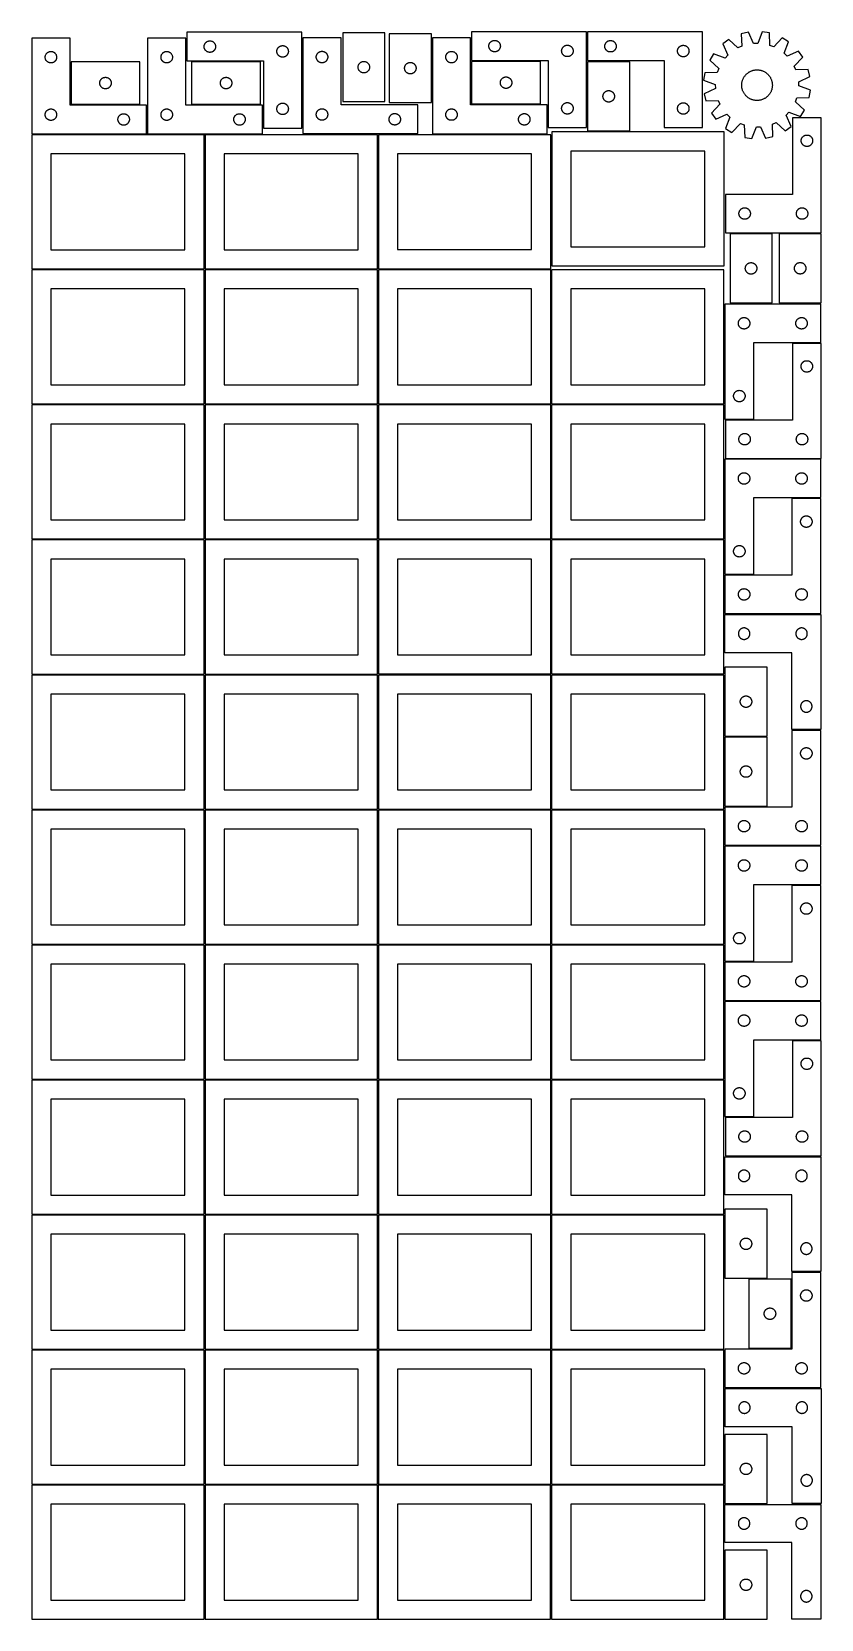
# Model space of a CAD drawing. Header units: millimetres. Extents: x 7 to 1243, y 7 to 2493.
import ezdxf

# ---------------------------------------------------------------- set-up
doc = ezdxf.new("R2010")
doc.units = ezdxf.units.MM
doc.layers.add('COMMON', color=5, linetype='CONTINUOUS', true_color=0x0000ff)
doc.layers.add('CUT', color=7, linetype='CONTINUOUS', true_color=0x000000)

msp = doc.modelspace()

# ---------------------------------------------------------------- linework, layer by layer
at = {"layer": 'COMMON'}
for p, q in [((277.291899, 1697.041937), (277.291899, 1487.041937)), ((6.541899, 1486.291936), (276.541899, 1486.291936)), ((277.291899, 1485.541936), (277.291899, 1275.541936)), ((278.0419, 1486.291936), (548.0419, 1486.291936)), ((548.7919, 1485.541936), (548.7919, 1275.541936)), ((820.291901, 1485.541936), (820.291901, 1275.541936)), ((6.541899, 1274.791935), (276.541899, 1274.791935)), ((277.291899, 1274.041935), (277.291899, 1064.041935)), ((278.0419, 1274.791935), (548.0419, 1274.791935)), ((548.7919, 1274.041935), (548.7919, 1064.041935)), ((549.541901, 1274.791935), (819.541901, 1274.791935)), ((820.291901, 1274.041935), (820.291901, 1064.041935)), ((821.041902, 1274.791935), (1091.041902, 1274.791935)), ((6.541899, 1063.291934), (276.541899, 1063.291934)), ((277.291899, 1062.541934), (277.291899, 852.541934)), ((278.0419, 1063.291934), (548.0419, 1063.291934)), ((548.7919, 1062.541934), (548.7919, 852.541934)), ((549.541901, 1063.291934), (819.541901, 1063.291934)), ((820.291901, 1062.541934), (820.291901, 852.541934)), ((821.041902, 1063.291934), (1091.041902, 1063.291934)), ((6.541899, 851.791933), (276.541899, 851.791933)), ((277.291899, 851.041933), (277.291899, 641.041933)), ((278.0419, 851.791933), (548.0419, 851.791933)), ((548.7919, 851.041933), (548.7919, 641.041933)), ((549.541901, 851.791933), (819.541901, 851.791933)), ((820.291901, 851.041933), (820.291901, 641.041933)), ((821.041902, 851.791933), (1091.041902, 851.791933)), ((276.541899, 640.291933), (6.541899, 640.291933)), ((277.291899, 639.541932), (277.291899, 429.541932)), ((548.0419, 640.291933), (278.0419, 640.291933)), ((548.791901, 429.541932), (548.791901, 639.541932)), ((549.541901, 640.291932), (819.541901, 640.291932)), ((820.291901, 639.541932), (820.291901, 429.541932)), ((821.041902, 640.291932), (1091.041902, 640.291932)), ((6.541899, 428.791931), (276.541899, 428.791931)), ((277.291899, 428.041931), (277.291899, 218.041931)), ((278.0419, 428.791931), (548.0419, 428.791931)), ((548.7919, 428.041931), (548.7919, 218.041931)), ((819.541901, 428.791932), (549.541901, 428.791932)), ((820.291901, 428.041931), (820.291901, 218.041931)), ((1091.041902, 428.791932), (821.041902, 428.791932)), ((6.541899, 217.29193), (276.520965, 217.29193)), ((277.270965, 216.54193), (277.270965, 6.54193)), ((278.0419, 217.29193), (548.020966, 217.29193)), ((548.770966, 216.54193), (548.770966, 6.54193)), ((549.541901, 217.29193), (819.520967, 217.29193)), ((820.270967, 216.54193), (820.270967, 6.54193)), ((821.041902, 217.29193), (1091.020968, 217.29193))]:
    msp.add_line(p, q, dxfattribs=at)
at = {"layer": 'CUT'}
for p, q in [((429.592739, 2492.363072), (249.592739, 2492.363072)), ((249.592739, 2492.363072), (249.592739, 2447.363072)), ((429.592739, 2342.363072), (429.592739, 2492.363072)), ((559.82144, 2491.646516), (493.82144, 2491.646516)), ((493.82144, 2491.646516), (493.82144, 2383.646516)), ((559.82144, 2383.646516), (559.82144, 2491.646516)), ((632.645537, 2490.085237), (566.645537, 2490.085237)), ((566.645537, 2490.085237), (566.645537, 2382.085237)), ((632.645537, 2382.085237), (632.645537, 2490.085237)), ((875.751095, 2493.127965), (695.751095, 2493.127965)), ((695.751095, 2493.127965), (695.751095, 2448.127965)), ((875.751095, 2343.127965), (875.751095, 2493.127965)), ((1057.282146, 2492.910679), (877.282146, 2492.910679)), ((877.282146, 2492.910679), (877.282146, 2447.910679)), ((1057.282146, 2342.910679), (1057.282146, 2492.910679)), ((1129.49401, 2492.382257), (1118.257972, 2489.767507)), ((1118.257972, 2489.767507), (1118.81678, 2470.39923)), ((1137.543947, 2474.757248), (1129.49401, 2492.382257)), ((1150.866071, 2493.072646), (1143.970423, 2474.964845)), ((1162.247438, 2491.188514), (1150.866071, 2493.072646)), ((1162.939811, 2471.824552), (1162.247438, 2491.188514)), ((66.520965, 2483.251496), (6.520965, 2483.251496)), ((6.520965, 2483.251496), (6.520965, 2333.251496)), ((33.076814, 2461.566412), (33.628009, 2461.773867)), ((33.628009, 2461.773867), (34.191593, 2461.944829)), ((34.191593, 2461.944829), (34.765152, 2462.078564)), ((34.765152, 2462.078564), (35.346229, 2462.1745)), ((35.346229, 2462.1745), (35.932336, 2462.232227)), ((35.932336, 2462.232227), (36.520965, 2462.251496)), ((36.520965, 2462.251496), (37.109593, 2462.232227)), ((37.109593, 2462.232227), (37.6957, 2462.1745)), ((37.6957, 2462.1745), (38.276778, 2462.078564)), ((38.276778, 2462.078564), (38.850336, 2461.944829)), ((38.850336, 2461.944829), (39.41392, 2461.773867)), ((39.41392, 2461.773867), (39.965116, 2461.566412)), ((66.520965, 2378.251496), (66.520965, 2483.251496)), ((248.041961, 2483.251496), (188.041961, 2483.251496)), ((188.041961, 2483.251496), (188.041961, 2333.251496)), ((214.59781, 2461.566412), (215.149006, 2461.773867)), ((215.149006, 2461.773867), (215.712589, 2461.944829)), ((215.712589, 2461.944829), (216.286148, 2462.078564)), ((216.286148, 2462.078564), (216.867225, 2462.1745)), ((216.867225, 2462.1745), (217.453333, 2462.232227)), ((217.453333, 2462.232227), (218.041961, 2462.251496)), ((218.041961, 2462.251496), (218.630589, 2462.232227)), ((218.630589, 2462.232227), (219.216696, 2462.1745)), ((219.216696, 2462.1745), (219.797774, 2462.078564)), ((219.797774, 2462.078564), (220.371332, 2461.944829)), ((220.371332, 2461.944829), (220.934916, 2461.773867)), ((220.934916, 2461.773867), (221.486112, 2461.566412)), ((248.041961, 2378.251496), (248.041961, 2483.251496)), ((276.592739, 2469.863072), (276.612009, 2470.4517)), ((276.612009, 2469.274444), (276.592739, 2469.863072)), ((276.612009, 2470.4517), (276.669735, 2471.037808)), ((276.669735, 2468.688336), (276.612009, 2469.274444)), ((276.669735, 2471.037808), (276.765671, 2471.618885)), ((276.765671, 2468.107259), (276.669735, 2468.688336)), ((276.765671, 2471.618885), (276.899406, 2472.192443)), ((276.899406, 2467.533701), (276.765671, 2468.107259)), ((276.899406, 2472.192443), (277.070368, 2472.756027)), ((277.070368, 2466.970117), (276.899406, 2467.533701)), ((277.070368, 2472.756027), (277.277823, 2473.307223)), ((277.277823, 2466.418921), (277.070368, 2466.970117)), ((277.277823, 2473.307223), (277.520884, 2473.84367)), ((277.520884, 2465.882474), (277.277823, 2466.418921)), ((277.520884, 2473.84367), (277.79851, 2474.363072)), ((277.79851, 2465.363072), (277.520884, 2465.882474)), ((277.79851, 2474.363072), (278.109512, 2474.863204)), ((278.109512, 2464.86294), (277.79851, 2465.363072)), ((278.109512, 2474.863204), (278.452559, 2475.341925)), ((278.452559, 2464.384219), (278.109512, 2464.86294)), ((278.452559, 2475.341925), (278.826181, 2475.797184)), ((278.826181, 2463.92896), (278.452559, 2464.384219)), ((278.826181, 2475.797184), (279.228778, 2476.227033)), ((279.228778, 2463.499111), (278.826181, 2463.92896)), ((279.228778, 2476.227033), (279.658627, 2476.62963)), ((279.658627, 2463.096514), (279.228778, 2463.499111)), ((279.658627, 2476.62963), (280.113886, 2477.003252)), ((280.113886, 2462.722892), (279.658627, 2463.096514)), ((280.113886, 2477.003252), (280.592607, 2477.346299)), ((280.592607, 2462.379846), (280.113886, 2462.722892)), ((280.592607, 2477.346299), (281.092739, 2477.657301)), ((281.092739, 2462.068843), (280.592607, 2462.379846)), ((281.092739, 2477.657301), (281.612141, 2477.934927)), ((281.612141, 2461.791217), (281.092739, 2462.068843)), ((281.612141, 2477.934927), (282.148588, 2478.177988)), ((282.148588, 2461.548156), (281.612141, 2461.791217)), ((282.148588, 2478.177988), (282.699784, 2478.385443)), ((282.699784, 2478.385443), (283.263367, 2478.556404)), ((283.263367, 2478.556404), (283.836926, 2478.69014)), ((283.836926, 2478.69014), (284.418003, 2478.786076)), ((284.418003, 2478.786076), (285.004111, 2478.843802)), ((285.004111, 2478.843802), (285.592739, 2478.863072)), ((285.592739, 2478.863072), (286.181367, 2478.843802)), ((286.181367, 2478.843802), (286.767475, 2478.786076)), ((286.767475, 2478.786076), (287.348552, 2478.69014)), ((287.348552, 2478.69014), (287.92211, 2478.556404)), ((287.92211, 2478.556404), (288.485694, 2478.385443)), ((288.485694, 2478.385443), (289.03689, 2478.177988)), ((289.03689, 2478.177988), (289.573337, 2477.934927)), ((289.573337, 2461.791217), (289.03689, 2461.548156)), ((289.573337, 2477.934927), (290.092739, 2477.657301)), ((290.092739, 2462.068843), (289.573337, 2461.791217)), ((290.092739, 2477.657301), (290.592871, 2477.346299)), ((290.592871, 2462.379846), (290.092739, 2462.068843)), ((290.592871, 2477.346299), (291.071592, 2477.003252)), ((291.071592, 2462.722892), (290.592871, 2462.379846)), ((291.071592, 2477.003252), (291.526851, 2476.62963)), ((291.526851, 2463.096514), (291.071592, 2462.722892)), ((291.526851, 2476.62963), (291.9567, 2476.227033)), ((291.9567, 2463.499111), (291.526851, 2463.096514)), ((291.9567, 2476.227033), (292.359297, 2475.797184)), ((292.359297, 2463.92896), (291.9567, 2463.499111)), ((292.359297, 2475.797184), (292.732919, 2475.341925)), ((292.732919, 2464.384219), (292.359297, 2463.92896)), ((292.732919, 2475.341925), (293.075965, 2474.863204)), ((293.075965, 2464.86294), (292.732919, 2464.384219)), ((293.075965, 2474.863204), (293.386968, 2474.363072)), ((293.386968, 2465.363072), (293.075965, 2464.86294)), ((293.386968, 2474.363072), (293.664594, 2473.84367)), ((293.664594, 2465.882474), (293.386968, 2465.363072)), ((293.664594, 2473.84367), (293.907655, 2473.307223)), ((293.907655, 2466.418921), (293.664594, 2465.882474)), ((293.907655, 2473.307223), (294.11511, 2472.756027)), ((294.11511, 2466.970117), (293.907655, 2466.418921)), ((294.11511, 2472.756027), (294.286071, 2472.192443)), ((294.286071, 2467.533701), (294.11511, 2466.970117)), ((294.286071, 2472.192443), (294.419806, 2471.618885)), ((294.419806, 2468.107259), (294.286071, 2467.533701)), ((294.419806, 2471.618885), (294.515743, 2471.037808)), ((294.515743, 2468.688336), (294.419806, 2468.107259)), ((294.515743, 2471.037808), (294.573469, 2470.4517)), ((294.573469, 2469.274444), (294.515743, 2468.688336)), ((294.573469, 2470.4517), (294.592739, 2469.863072)), ((294.592739, 2469.863072), (294.573469, 2469.274444)), ((390.592739, 2462.363072), (390.612009, 2462.9517)), ((390.612009, 2461.774444), (390.592739, 2462.363072)), ((390.612009, 2462.9517), (390.669735, 2463.537808)), ((390.669735, 2461.188336), (390.612009, 2461.774444)), ((390.669735, 2463.537808), (390.765671, 2464.118885)), ((390.765671, 2464.118885), (390.899406, 2464.692443)), ((390.899406, 2464.692443), (391.070368, 2465.256027)), ((391.070368, 2465.256027), (391.277823, 2465.807223)), ((391.277823, 2465.807223), (391.520884, 2466.34367)), ((391.520884, 2466.34367), (391.79851, 2466.863072)), ((391.79851, 2466.863072), (392.109512, 2467.363204)), ((392.109512, 2467.363204), (392.452559, 2467.841925)), ((392.452559, 2467.841925), (392.826181, 2468.297184)), ((392.826181, 2468.297184), (393.228778, 2468.727033)), ((393.228778, 2468.727033), (393.658627, 2469.12963)), ((393.658627, 2469.12963), (394.113886, 2469.503252)), ((394.113886, 2469.503252), (394.592607, 2469.846299)), ((394.592607, 2469.846299), (395.092739, 2470.157301)), ((395.092739, 2470.157301), (395.612141, 2470.434927)), ((395.612141, 2470.434927), (396.148588, 2470.677988)), ((396.148588, 2470.677988), (396.699784, 2470.885443)), ((396.699784, 2470.885443), (397.263367, 2471.056404)), ((397.263367, 2471.056404), (397.836926, 2471.19014)), ((397.836926, 2471.19014), (398.418003, 2471.286076)), ((398.418003, 2471.286076), (399.004111, 2471.343802)), ((399.004111, 2471.343802), (399.592739, 2471.363072)), ((399.592739, 2471.363072), (400.181367, 2471.343802)), ((400.181367, 2471.343802), (400.767475, 2471.286076)), ((400.767475, 2471.286076), (401.348552, 2471.19014)), ((401.348552, 2471.19014), (401.92211, 2471.056404)), ((401.92211, 2471.056404), (402.485694, 2470.885443)), ((402.485694, 2470.885443), (403.03689, 2470.677988)), ((403.03689, 2470.677988), (403.573337, 2470.434927)), ((403.573337, 2470.434927), (404.092739, 2470.157301)), ((404.092739, 2470.157301), (404.592871, 2469.846299)), ((404.592871, 2469.846299), (405.071592, 2469.503252)), ((405.071592, 2469.503252), (405.526851, 2469.12963)), ((405.526851, 2469.12963), (405.9567, 2468.727033)), ((405.9567, 2468.727033), (406.359297, 2468.297184)), ((406.359297, 2468.297184), (406.732919, 2467.841925)), ((406.732919, 2467.841925), (407.075965, 2467.363204)), ((407.075965, 2467.363204), (407.386968, 2466.863072)), ((407.386968, 2466.863072), (407.664594, 2466.34367)), ((407.664594, 2466.34367), (407.907655, 2465.807223)), ((407.907655, 2465.807223), (408.11511, 2465.256027)), ((408.11511, 2465.256027), (408.286071, 2464.692443)), ((408.286071, 2464.692443), (408.419806, 2464.118885)), ((408.419806, 2464.118885), (408.515743, 2463.537808)), ((408.515743, 2463.537808), (408.573469, 2462.9517)), ((408.573469, 2461.774444), (408.515743, 2461.188336)), ((408.573469, 2462.9517), (408.592739, 2462.363072)), ((408.592739, 2462.363072), (408.573469, 2461.774444)), ((491.304595, 2483.5159), (431.304595, 2483.5159)), ((431.304595, 2483.5159), (431.304595, 2333.5159)), ((457.323997, 2461.587755), (457.860444, 2461.830816)), ((457.860444, 2461.830816), (458.41164, 2462.038272)), ((458.41164, 2462.038272), (458.975224, 2462.209233)), ((458.975224, 2462.209233), (459.548782, 2462.342968)), ((459.548782, 2462.342968), (460.129859, 2462.438904)), ((460.129859, 2462.438904), (460.715967, 2462.496631)), ((460.715967, 2462.496631), (461.304595, 2462.5159)), ((461.304595, 2462.5159), (461.893223, 2462.496631)), ((461.893223, 2462.496631), (462.479331, 2462.438904)), ((462.479331, 2462.438904), (463.060408, 2462.342968)), ((463.060408, 2462.342968), (463.633966, 2462.209233)), ((463.633966, 2462.209233), (464.19755, 2462.038272)), ((464.19755, 2462.038272), (464.748746, 2461.830816)), ((464.748746, 2461.830816), (465.285193, 2461.587755)), ((491.304595, 2378.5159), (491.304595, 2483.5159)), ((694.15866, 2483.394318), (634.15866, 2483.394318)), ((634.15866, 2483.394318), (634.15866, 2333.394318)), ((660.714509, 2461.709234), (661.265705, 2461.91669)), ((661.265705, 2461.91669), (661.829289, 2462.087651)), ((661.829289, 2462.087651), (662.402847, 2462.221386)), ((662.402847, 2462.221386), (662.983924, 2462.317322)), ((662.983924, 2462.317322), (663.570032, 2462.375049)), ((663.570032, 2462.375049), (664.15866, 2462.394318)), ((664.15866, 2462.394318), (664.747288, 2462.375049)), ((664.747288, 2462.375049), (665.333396, 2462.317322)), ((665.333396, 2462.317322), (665.914473, 2462.221386)), ((665.914473, 2462.221386), (666.488031, 2462.087651)), ((666.488031, 2462.087651), (667.051615, 2461.91669)), ((667.051615, 2461.91669), (667.602811, 2461.709234)), ((694.15866, 2378.394318), (694.15866, 2483.394318)), ((722.751095, 2470.627965), (722.770364, 2471.216593)), ((722.770364, 2470.039336), (722.751095, 2470.627965)), ((722.770364, 2471.216593), (722.828091, 2471.8027)), ((722.828091, 2469.453229), (722.770364, 2470.039336)), ((722.828091, 2471.8027), (722.924027, 2472.383777)), ((722.924027, 2468.872152), (722.828091, 2469.453229)), ((722.924027, 2472.383777), (723.057762, 2472.957336)), ((723.057762, 2468.298593), (722.924027, 2468.872152)), ((723.057762, 2472.957336), (723.228723, 2473.52092)), ((723.228723, 2467.735009), (723.057762, 2468.298593)), ((723.228723, 2473.52092), (723.436179, 2474.072115)), ((723.436179, 2467.183814), (723.228723, 2467.735009)), ((723.436179, 2474.072115), (723.67924, 2474.608563)), ((723.67924, 2466.647366), (723.436179, 2467.183814)), ((723.67924, 2474.608563), (723.956866, 2475.127965)), ((723.956866, 2466.127965), (723.67924, 2466.647366)), ((723.956866, 2475.127965), (724.267868, 2475.628097)), ((724.267868, 2465.627832), (723.956866, 2466.127965)), ((724.267868, 2475.628097), (724.610915, 2476.106817)), ((724.610915, 2465.149112), (724.267868, 2465.627832)), ((724.610915, 2476.106817), (724.984536, 2476.562077)), ((724.984536, 2464.693852), (724.610915, 2465.149112)), ((724.984536, 2476.562077), (725.387134, 2476.991926)), ((725.387134, 2464.264004), (724.984536, 2464.693852)), ((725.387134, 2476.991926), (725.816982, 2477.394523)), ((725.816982, 2463.861406), (725.387134, 2464.264004)), ((725.816982, 2477.394523), (726.272242, 2477.768145)), ((726.272242, 2463.487785), (725.816982, 2463.861406)), ((726.272242, 2477.768145), (726.750963, 2478.111191)), ((726.750963, 2463.144738), (726.272242, 2463.487785)), ((726.750963, 2478.111191), (727.251095, 2478.422193)), ((727.251095, 2462.833736), (726.750963, 2463.144738)), ((727.251095, 2478.422193), (727.770496, 2478.699819)), ((727.770496, 2462.55611), (727.251095, 2462.833736)), ((727.770496, 2478.699819), (728.306944, 2478.94288)), ((728.306944, 2462.313049), (727.770496, 2462.55611)), ((728.306944, 2478.94288), (728.858139, 2479.150336)), ((728.858139, 2462.105593), (728.306944, 2462.313049)), ((728.858139, 2479.150336), (729.421723, 2479.321297)), ((729.421723, 2461.934632), (728.858139, 2462.105593)), ((729.421723, 2479.321297), (729.995282, 2479.455032)), ((729.995282, 2461.800897), (729.421723, 2461.934632)), ((729.995282, 2479.455032), (730.576359, 2479.550968)), ((730.576359, 2461.704961), (729.995282, 2461.800897)), ((730.576359, 2479.550968), (731.162466, 2479.608695)), ((731.162466, 2479.608695), (731.751095, 2479.627965)), ((731.751095, 2479.627965), (732.339723, 2479.608695)), ((732.339723, 2479.608695), (732.92583, 2479.550968)), ((732.92583, 2479.550968), (733.506908, 2479.455032)), ((733.506908, 2461.800897), (732.92583, 2461.704961)), ((733.506908, 2479.455032), (734.080466, 2479.321297)), ((734.080466, 2461.934632), (733.506908, 2461.800897)), ((734.080466, 2479.321297), (734.64405, 2479.150336)), ((734.64405, 2462.105593), (734.080466, 2461.934632)), ((734.64405, 2479.150336), (735.195246, 2478.94288)), ((735.195246, 2462.313049), (734.64405, 2462.105593)), ((735.195246, 2478.94288), (735.731693, 2478.699819)), ((735.731693, 2462.55611), (735.195246, 2462.313049)), ((735.731693, 2478.699819), (736.251095, 2478.422193)), ((736.251095, 2462.833736), (735.731693, 2462.55611)), ((736.251095, 2478.422193), (736.751227, 2478.111191)), ((736.751227, 2463.144738), (736.251095, 2462.833736)), ((736.751227, 2478.111191), (737.229947, 2477.768145)), ((737.229947, 2463.487785), (736.751227, 2463.144738)), ((737.229947, 2477.768145), (737.685207, 2477.394523)), ((737.685207, 2463.861406), (737.229947, 2463.487785)), ((737.685207, 2477.394523), (738.115056, 2476.991926)), ((738.115056, 2464.264004), (737.685207, 2463.861406)), ((738.115056, 2476.991926), (738.517653, 2476.562077)), ((738.517653, 2464.693852), (738.115056, 2464.264004)), ((738.517653, 2476.562077), (738.891275, 2476.106817)), ((738.891275, 2465.149112), (738.517653, 2464.693852)), ((738.891275, 2476.106817), (739.234321, 2475.628097)), ((739.234321, 2465.627832), (738.891275, 2465.149112)), ((739.234321, 2475.628097), (739.545323, 2475.127965)), ((739.545323, 2466.127965), (739.234321, 2465.627832)), ((739.545323, 2475.127965), (739.822949, 2474.608563)), ((739.822949, 2466.647366), (739.545323, 2466.127965)), ((739.822949, 2474.608563), (740.06601, 2474.072115)), ((740.06601, 2467.183814), (739.822949, 2466.647366)), ((740.06601, 2474.072115), (740.273466, 2473.52092)), ((740.273466, 2467.735009), (740.06601, 2467.183814)), ((740.273466, 2473.52092), (740.444427, 2472.957336)), ((740.444427, 2468.298593), (740.273466, 2467.735009)), ((740.444427, 2472.957336), (740.578162, 2472.383777)), ((740.578162, 2468.872152), (740.444427, 2468.298593)), ((740.578162, 2472.383777), (740.674098, 2471.8027)), ((740.674098, 2469.453229), (740.578162, 2468.872152)), ((740.674098, 2471.8027), (740.731825, 2471.216593)), ((740.731825, 2470.039336), (740.674098, 2469.453229)), ((740.731825, 2471.216593), (740.751095, 2470.627965)), ((740.751095, 2470.627965), (740.731825, 2470.039336)), ((836.751095, 2463.127965), (836.770364, 2463.716593)), ((836.770364, 2462.539336), (836.751095, 2463.127965)), ((836.770364, 2463.716593), (836.828091, 2464.3027)), ((836.828091, 2461.953229), (836.770364, 2462.539336)), ((836.828091, 2464.3027), (836.924027, 2464.883777)), ((836.924027, 2461.372152), (836.828091, 2461.953229)), ((836.924027, 2464.883777), (837.057762, 2465.457336)), ((837.057762, 2465.457336), (837.228723, 2466.02092)), ((837.228723, 2466.02092), (837.436179, 2466.572115)), ((837.436179, 2466.572115), (837.67924, 2467.108563)), ((837.67924, 2467.108563), (837.956866, 2467.627965)), ((837.956866, 2467.627965), (838.267868, 2468.128097)), ((838.267868, 2468.128097), (838.610915, 2468.606817)), ((838.610915, 2468.606817), (838.984536, 2469.062077)), ((838.984536, 2469.062077), (839.387134, 2469.491926)), ((839.387134, 2469.491926), (839.816982, 2469.894523)), ((839.816982, 2469.894523), (840.272242, 2470.268145)), ((840.272242, 2470.268145), (840.750963, 2470.611191)), ((840.750963, 2470.611191), (841.251095, 2470.922193)), ((841.251095, 2470.922193), (841.770496, 2471.199819)), ((841.770496, 2471.199819), (842.306944, 2471.44288)), ((842.306944, 2471.44288), (842.858139, 2471.650336)), ((842.858139, 2471.650336), (843.421723, 2471.821297)), ((843.421723, 2471.821297), (843.995282, 2471.955032)), ((843.995282, 2471.955032), (844.576359, 2472.050968)), ((844.576359, 2472.050968), (845.162466, 2472.108695)), ((845.162466, 2472.108695), (845.751095, 2472.127965)), ((845.751095, 2472.127965), (846.339723, 2472.108695)), ((846.339723, 2472.108695), (846.92583, 2472.050968)), ((846.92583, 2472.050968), (847.506908, 2471.955032)), ((847.506908, 2471.955032), (848.080466, 2471.821297)), ((848.080466, 2471.821297), (848.64405, 2471.650336)), ((848.64405, 2471.650336), (849.195246, 2471.44288)), ((849.195246, 2471.44288), (849.731693, 2471.199819)), ((849.731693, 2471.199819), (850.251095, 2470.922193)), ((850.251095, 2470.922193), (850.751227, 2470.611191)), ((850.751227, 2470.611191), (851.229947, 2470.268145)), ((851.229947, 2470.268145), (851.685207, 2469.894523)), ((851.685207, 2469.894523), (852.115056, 2469.491926)), ((852.115056, 2469.491926), (852.517653, 2469.062077)), ((852.517653, 2469.062077), (852.891275, 2468.606817)), ((852.891275, 2468.606817), (853.234321, 2468.128097)), ((853.234321, 2468.128097), (853.545323, 2467.627965)), ((853.545323, 2467.627965), (853.822949, 2467.108563)), ((853.822949, 2467.108563), (854.06601, 2466.572115)), ((854.06601, 2466.572115), (854.273466, 2466.02092)), ((854.273466, 2466.02092), (854.444427, 2465.457336)), ((854.444427, 2465.457336), (854.578162, 2464.883777)), ((854.578162, 2464.883777), (854.674098, 2464.3027)), ((854.674098, 2461.953229), (854.578162, 2461.372152)), ((854.674098, 2464.3027), (854.731825, 2463.716593)), ((854.731825, 2462.539336), (854.674098, 2461.953229)), ((854.731825, 2463.716593), (854.751095, 2463.127965)), ((854.751095, 2463.127965), (854.731825, 2462.539336)), ((904.282146, 2470.410679), (904.301416, 2470.999308)), ((904.301416, 2469.822051), (904.282146, 2470.410679)), ((904.301416, 2470.999308), (904.359142, 2471.585415)), ((904.359142, 2469.235944), (904.301416, 2469.822051)), ((904.359142, 2471.585415), (904.455079, 2472.166492)), ((904.455079, 2468.654867), (904.359142, 2469.235944)), ((904.455079, 2472.166492), (904.588814, 2472.740051)), ((904.588814, 2468.081308), (904.455079, 2468.654867)), ((904.588814, 2472.740051), (904.759775, 2473.303635)), ((904.759775, 2467.517724), (904.588814, 2468.081308)), ((904.759775, 2473.303635), (904.96723, 2473.85483)), ((904.96723, 2466.966529), (904.759775, 2467.517724)), ((904.96723, 2473.85483), (905.210292, 2474.391278)), ((905.210292, 2466.430081), (904.96723, 2466.966529)), ((905.210292, 2474.391278), (905.487918, 2474.910679)), ((905.487918, 2465.910679), (905.210292, 2466.430081)), ((905.487918, 2474.910679), (905.79892, 2475.410812)), ((905.79892, 2465.410547), (905.487918, 2465.910679)), ((905.79892, 2475.410812), (906.141966, 2475.889532)), ((906.141966, 2464.931827), (905.79892, 2465.410547)), ((906.141966, 2475.889532), (906.515588, 2476.344792)), ((906.515588, 2464.476567), (906.141966, 2464.931827)), ((906.515588, 2476.344792), (906.918185, 2476.77464)), ((906.918185, 2464.046718), (906.515588, 2464.476567)), ((906.918185, 2476.77464), (907.348034, 2477.177238)), ((907.348034, 2463.644121), (906.918185, 2464.046718)), ((907.348034, 2477.177238), (907.803293, 2477.550859)), ((907.803293, 2463.270499), (907.348034, 2463.644121)), ((907.803293, 2477.550859), (908.282014, 2477.893906)), ((908.282014, 2462.927453), (907.803293, 2463.270499)), ((908.282014, 2477.893906), (908.782146, 2478.204908)), ((908.782146, 2462.616451), (908.282014, 2462.927453)), ((908.782146, 2478.204908), (909.301548, 2478.482534)), ((909.301548, 2462.338825), (908.782146, 2462.616451)), ((909.301548, 2478.482534), (909.837995, 2478.725595)), ((909.837995, 2462.095764), (909.301548, 2462.338825)), ((909.837995, 2478.725595), (910.389191, 2478.933051)), ((910.389191, 2461.888308), (909.837995, 2462.095764)), ((910.389191, 2478.933051), (910.952775, 2479.104012)), ((910.952775, 2461.717347), (910.389191, 2461.888308)), ((910.952775, 2479.104012), (911.526333, 2479.237747)), ((911.526333, 2479.237747), (912.107411, 2479.333683)), ((912.107411, 2479.333683), (912.693518, 2479.39141)), ((912.693518, 2479.39141), (913.282146, 2479.410679)), ((913.282146, 2479.410679), (913.870774, 2479.39141)), ((913.870774, 2479.39141), (914.456882, 2479.333683)), ((914.456882, 2479.333683), (915.037959, 2479.237747)), ((915.037959, 2479.237747), (915.611518, 2479.104012)), ((915.611518, 2479.104012), (916.175101, 2478.933051)), ((916.175101, 2461.888308), (915.611518, 2461.717347)), ((916.175101, 2478.933051), (916.726297, 2478.725595)), ((916.726297, 2462.095764), (916.175101, 2461.888308)), ((916.726297, 2478.725595), (917.262744, 2478.482534)), ((917.262744, 2462.338825), (916.726297, 2462.095764)), ((917.262744, 2478.482534), (917.782146, 2478.204908)), ((917.782146, 2462.616451), (917.262744, 2462.338825)), ((917.782146, 2478.204908), (918.282278, 2477.893906)), ((918.282278, 2462.927453), (917.782146, 2462.616451)), ((918.282278, 2477.893906), (918.760999, 2477.550859)), ((918.760999, 2463.270499), (918.282278, 2462.927453)), ((918.760999, 2477.550859), (919.216259, 2477.177238)), ((919.216259, 2463.644121), (918.760999, 2463.270499)), ((919.216259, 2477.177238), (919.646107, 2476.77464)), ((919.646107, 2464.046718), (919.216259, 2463.644121)), ((919.646107, 2476.77464), (920.048705, 2476.344792)), ((920.048705, 2464.476567), (919.646107, 2464.046718)), ((920.048705, 2476.344792), (920.422326, 2475.889532)), ((920.422326, 2464.931827), (920.048705, 2464.476567)), ((920.422326, 2475.889532), (920.765373, 2475.410812)), ((920.765373, 2465.410547), (920.422326, 2464.931827)), ((920.765373, 2475.410812), (921.076375, 2474.910679)), ((921.076375, 2465.910679), (920.765373, 2465.410547)), ((921.076375, 2474.910679), (921.354001, 2474.391278)), ((921.354001, 2466.430081), (921.076375, 2465.910679)), ((921.354001, 2474.391278), (921.597062, 2473.85483)), ((921.597062, 2466.966529), (921.354001, 2466.430081)), ((921.597062, 2473.85483), (921.804517, 2473.303635)), ((921.804517, 2467.517724), (921.597062, 2466.966529)), ((921.804517, 2473.303635), (921.975479, 2472.740051)), ((921.975479, 2468.081308), (921.804517, 2467.517724)), ((921.975479, 2472.740051), (922.109214, 2472.166492)), ((922.109214, 2468.654867), (921.975479, 2468.081308)), ((922.109214, 2472.166492), (922.20515, 2471.585415)), ((922.20515, 2469.235944), (922.109214, 2468.654867)), ((922.20515, 2471.585415), (922.262877, 2470.999308)), ((922.262877, 2469.822051), (922.20515, 2469.235944)), ((922.262877, 2470.999308), (922.282146, 2470.410679)), ((922.282146, 2470.410679), (922.262877, 2469.822051)), ((1018.282146, 2462.910679), (1018.301416, 2463.499308)), ((1018.301416, 2462.322051), (1018.282146, 2462.910679)), ((1018.301416, 2463.499308), (1018.359142, 2464.085415)), ((1018.359142, 2461.735944), (1018.301416, 2462.322051)), ((1018.359142, 2464.085415), (1018.455079, 2464.666492)), ((1018.455079, 2464.666492), (1018.588814, 2465.240051)), ((1018.588814, 2465.240051), (1018.759775, 2465.803635)), ((1018.759775, 2465.803635), (1018.96723, 2466.35483)), ((1018.96723, 2466.35483), (1019.210292, 2466.891278)), ((1019.210292, 2466.891278), (1019.487918, 2467.410679)), ((1019.487918, 2467.410679), (1019.79892, 2467.910812)), ((1019.79892, 2467.910812), (1020.141966, 2468.389532)), ((1020.141966, 2468.389532), (1020.515588, 2468.844792)), ((1020.515588, 2468.844792), (1020.918185, 2469.27464)), ((1020.918185, 2469.27464), (1021.348034, 2469.677238)), ((1021.348034, 2469.677238), (1021.803293, 2470.050859)), ((1021.803293, 2470.050859), (1022.282014, 2470.393906)), ((1022.282014, 2470.393906), (1022.782146, 2470.704908)), ((1022.782146, 2470.704908), (1023.301548, 2470.982534)), ((1023.301548, 2470.982534), (1023.837995, 2471.225595)), ((1023.837995, 2471.225595), (1024.389191, 2471.433051)), ((1024.389191, 2471.433051), (1024.952775, 2471.604012)), ((1024.952775, 2471.604012), (1025.526333, 2471.737747)), ((1025.526333, 2471.737747), (1026.107411, 2471.833683)), ((1026.107411, 2471.833683), (1026.693518, 2471.89141)), ((1026.693518, 2471.89141), (1027.282146, 2471.910679)), ((1027.282146, 2471.910679), (1027.870774, 2471.89141)), ((1027.870774, 2471.89141), (1028.456882, 2471.833683)), ((1028.456882, 2471.833683), (1029.037959, 2471.737747)), ((1029.037959, 2471.737747), (1029.611518, 2471.604012)), ((1029.611518, 2471.604012), (1030.175101, 2471.433051)), ((1030.175101, 2471.433051), (1030.726297, 2471.225595)), ((1030.726297, 2471.225595), (1031.262744, 2470.982534)), ((1031.262744, 2470.982534), (1031.782146, 2470.704908)), ((1031.782146, 2470.704908), (1032.282278, 2470.393906)), ((1032.282278, 2470.393906), (1032.760999, 2470.050859)), ((1032.760999, 2470.050859), (1033.216259, 2469.677238)), ((1033.216259, 2469.677238), (1033.646107, 2469.27464)), ((1033.646107, 2469.27464), (1034.048705, 2468.844792)), ((1034.048705, 2468.844792), (1034.422326, 2468.389532)), ((1034.422326, 2468.389532), (1034.765373, 2467.910812)), ((1034.765373, 2467.910812), (1035.076375, 2467.410679)), ((1035.076375, 2467.410679), (1035.354001, 2466.891278)), ((1035.354001, 2466.891278), (1035.597062, 2466.35483)), ((1035.597062, 2466.35483), (1035.804517, 2465.803635)), ((1035.804517, 2465.803635), (1035.975479, 2465.240051)), ((1035.975479, 2465.240051), (1036.109214, 2464.666492)), ((1036.109214, 2464.666492), (1036.20515, 2464.085415)), ((1036.20515, 2464.085415), (1036.262877, 2463.499308)), ((1036.262877, 2462.322051), (1036.20515, 2461.735944)), ((1036.262877, 2463.499308), (1036.282146, 2462.910679)), ((1036.282146, 2462.910679), (1036.262877, 2462.322051)), ((1098.776963, 2480.950938), (1089.396839, 2474.235378)), ((1089.396839, 2474.235378), (1097.325029, 2456.55527)), ((1112.958934, 2467.74813), (1098.776963, 2480.950938)), ((1118.81678, 2470.39923), (1112.958934, 2467.74813)), ((1143.970423, 2474.964845), (1137.543947, 2474.757248)), ((1168.956544, 2469.55704), (1162.939811, 2471.824552)), ((1182.256847, 2483.647617), (1168.956544, 2469.55704)), ((1192.050833, 2477.551445), (1182.256847, 2483.647617)), ((1185.280235, 2459.396517), (1192.050833, 2477.551445)), ((1207.651341, 2462.927295), (1189.971233, 2454.999105)), ((1214.3669, 2453.547171), (1207.651341, 2462.927295)), ((27.520965, 2453.251496), (27.540234, 2453.840124)), ((27.540234, 2452.662868), (27.520965, 2453.251496)), ((27.540234, 2453.840124), (27.597961, 2454.426232)), ((27.597961, 2452.07676), (27.540234, 2452.662868)), ((27.597961, 2454.426232), (27.693897, 2455.007309)), ((27.693897, 2451.495683), (27.597961, 2452.07676)), ((27.693897, 2455.007309), (27.827632, 2455.580868)), ((27.827632, 2450.922125), (27.693897, 2451.495683)), ((27.827632, 2455.580868), (27.998593, 2456.144451)), ((27.998593, 2450.358541), (27.827632, 2450.922125)), ((27.998593, 2456.144451), (28.206049, 2456.695647)), ((28.206049, 2449.807345), (27.998593, 2450.358541)), ((28.206049, 2456.695647), (28.44911, 2457.232094)), ((28.44911, 2449.270898), (28.206049, 2449.807345)), ((28.44911, 2457.232094), (28.726736, 2457.751496)), ((28.726736, 2448.751496), (28.44911, 2449.270898)), ((28.726736, 2457.751496), (29.037738, 2458.251628)), ((29.037738, 2448.251364), (28.726736, 2448.751496)), ((29.037738, 2458.251628), (29.380785, 2458.730349)), ((29.380785, 2447.772643), (29.037738, 2448.251364)), ((29.380785, 2458.730349), (29.754406, 2459.185609)), ((29.754406, 2447.317384), (29.380785, 2447.772643)), ((29.754406, 2459.185609), (30.157004, 2459.615457)), ((30.157004, 2446.887535), (29.754406, 2447.317384)), ((30.157004, 2459.615457), (30.586852, 2460.018054)), ((30.586852, 2446.484938), (30.157004, 2446.887535)), ((30.586852, 2460.018054), (31.042112, 2460.391676)), ((31.042112, 2446.111316), (30.586852, 2446.484938)), ((31.042112, 2460.391676), (31.520833, 2460.734723)), ((31.520833, 2445.76827), (31.042112, 2446.111316)), ((31.520833, 2460.734723), (32.020965, 2461.045725)), ((32.020965, 2445.457268), (31.520833, 2445.76827)), ((32.020965, 2461.045725), (32.540366, 2461.323351)), ((32.540366, 2445.179642), (32.020965, 2445.457268)), ((32.540366, 2461.323351), (33.076814, 2461.566412)), ((33.076814, 2444.93658), (32.540366, 2445.179642)), ((33.628009, 2444.729125), (33.076814, 2444.93658)), ((34.191593, 2444.558164), (33.628009, 2444.729125)), ((34.765152, 2444.424429), (34.191593, 2444.558164)), ((35.346229, 2444.328492), (34.765152, 2444.424429)), ((35.932336, 2444.270766), (35.346229, 2444.328492)), ((36.520965, 2444.251496), (35.932336, 2444.270766)), ((37.109593, 2444.270766), (36.520965, 2444.251496)), ((37.6957, 2444.328492), (37.109593, 2444.270766)), ((38.276778, 2444.424429), (37.6957, 2444.328492)), ((38.850336, 2444.558164), (38.276778, 2444.424429)), ((39.41392, 2444.729125), (38.850336, 2444.558164)), ((39.965116, 2444.93658), (39.41392, 2444.729125)), ((39.965116, 2461.566412), (40.501563, 2461.323351)), ((40.501563, 2445.179642), (39.965116, 2444.93658)), ((40.501563, 2461.323351), (41.020965, 2461.045725)), ((41.020965, 2445.457268), (40.501563, 2445.179642)), ((41.020965, 2461.045725), (41.521097, 2460.734723)), ((41.521097, 2445.76827), (41.020965, 2445.457268)), ((41.521097, 2460.734723), (41.999817, 2460.391676)), ((41.999817, 2446.111316), (41.521097, 2445.76827)), ((41.999817, 2460.391676), (42.455077, 2460.018054)), ((42.455077, 2446.484938), (41.999817, 2446.111316)), ((42.455077, 2460.018054), (42.884926, 2459.615457)), ((42.884926, 2446.887535), (42.455077, 2446.484938)), ((42.884926, 2459.615457), (43.287523, 2459.185609)), ((43.287523, 2447.317384), (42.884926, 2446.887535)), ((43.287523, 2459.185609), (43.661145, 2458.730349)), ((43.661145, 2447.772643), (43.287523, 2447.317384)), ((43.661145, 2458.730349), (44.004191, 2458.251628)), ((44.004191, 2448.251364), (43.661145, 2447.772643)), ((44.004191, 2458.251628), (44.315193, 2457.751496)), ((44.315193, 2448.751496), (44.004191, 2448.251364)), ((44.315193, 2457.751496), (44.592819, 2457.232094)), ((44.592819, 2449.270898), (44.315193, 2448.751496)), ((44.592819, 2457.232094), (44.83588, 2456.695647)), ((44.83588, 2449.807345), (44.592819, 2449.270898)), ((44.83588, 2456.695647), (45.043336, 2456.144451)), ((45.043336, 2450.358541), (44.83588, 2449.807345)), ((45.043336, 2456.144451), (45.214297, 2455.580868)), ((45.214297, 2450.922125), (45.043336, 2450.358541)), ((45.214297, 2455.580868), (45.348032, 2455.007309)), ((45.348032, 2451.495683), (45.214297, 2450.922125)), ((45.348032, 2455.007309), (45.443968, 2454.426232)), ((45.443968, 2452.07676), (45.348032, 2451.495683)), ((45.443968, 2454.426232), (45.501695, 2453.840124)), ((45.501695, 2452.662868), (45.443968, 2452.07676)), ((45.501695, 2453.840124), (45.520965, 2453.251496)), ((45.520965, 2453.251496), (45.501695, 2452.662868)), ((176.05148, 2445.781773), (68.05148, 2445.781773)), ((68.05148, 2445.781773), (68.05148, 2379.781773)), ((176.05148, 2379.781773), (176.05148, 2445.781773)), ((209.041961, 2453.251496), (209.06123, 2453.840124)), ((209.06123, 2452.662868), (209.041961, 2453.251496)), ((209.06123, 2453.840124), (209.118957, 2454.426232)), ((209.118957, 2452.07676), (209.06123, 2452.662868)), ((209.118957, 2454.426232), (209.214893, 2455.007309)), ((209.214893, 2451.495683), (209.118957, 2452.07676)), ((209.214893, 2455.007309), (209.348628, 2455.580868)), ((209.348628, 2450.922125), (209.214893, 2451.495683)), ((209.348628, 2455.580868), (209.51959, 2456.144451)), ((209.51959, 2450.358541), (209.348628, 2450.922125)), ((209.51959, 2456.144451), (209.727045, 2456.695647)), ((209.727045, 2449.807345), (209.51959, 2450.358541)), ((209.727045, 2456.695647), (209.970106, 2457.232094)), ((209.970106, 2449.270898), (209.727045, 2449.807345)), ((209.970106, 2457.232094), (210.247732, 2457.751496)), ((210.247732, 2448.751496), (209.970106, 2449.270898)), ((210.247732, 2457.751496), (210.558734, 2458.251628)), ((210.558734, 2448.251364), (210.247732, 2448.751496)), ((210.558734, 2458.251628), (210.901781, 2458.730349)), ((210.901781, 2447.772643), (210.558734, 2448.251364)), ((210.901781, 2458.730349), (211.275402, 2459.185609)), ((211.275402, 2447.317384), (210.901781, 2447.772643)), ((211.275402, 2459.185609), (211.678, 2459.615457)), ((211.678, 2446.887535), (211.275402, 2447.317384)), ((211.678, 2459.615457), (212.107848, 2460.018054)), ((212.107848, 2446.484938), (211.678, 2446.887535)), ((212.107848, 2460.018054), (212.563108, 2460.391676)), ((212.563108, 2446.111316), (212.107848, 2446.484938)), ((212.563108, 2460.391676), (213.041829, 2460.734723)), ((213.041829, 2445.76827), (212.563108, 2446.111316)), ((213.041829, 2460.734723), (213.541961, 2461.045725)), ((213.541961, 2445.457268), (213.041829, 2445.76827)), ((213.541961, 2461.045725), (214.061363, 2461.323351)), ((214.061363, 2445.179642), (213.541961, 2445.457268)), ((214.061363, 2461.323351), (214.59781, 2461.566412)), ((214.59781, 2444.93658), (214.061363, 2445.179642)), ((215.149006, 2444.729125), (214.59781, 2444.93658)), ((215.712589, 2444.558164), (215.149006, 2444.729125)), ((216.286148, 2444.424429), (215.712589, 2444.558164)), ((216.867225, 2444.328492), (216.286148, 2444.424429)), ((217.453333, 2444.270766), (216.867225, 2444.328492)), ((218.041961, 2444.251496), (217.453333, 2444.270766)), ((218.630589, 2444.270766), (218.041961, 2444.251496)), ((219.216696, 2444.328492), (218.630589, 2444.270766)), ((219.797774, 2444.424429), (219.216696, 2444.328492)), ((220.371332, 2444.558164), (219.797774, 2444.424429)), ((220.934916, 2444.729125), (220.371332, 2444.558164)), ((221.486112, 2444.93658), (220.934916, 2444.729125)), ((221.486112, 2461.566412), (222.022559, 2461.323351)), ((222.022559, 2445.179642), (221.486112, 2444.93658)), ((222.022559, 2461.323351), (222.541961, 2461.045725)), ((222.541961, 2445.457268), (222.022559, 2445.179642)), ((222.541961, 2461.045725), (223.042093, 2460.734723)), ((223.042093, 2445.76827), (222.541961, 2445.457268)), ((223.042093, 2460.734723), (223.520814, 2460.391676)), ((223.520814, 2446.111316), (223.042093, 2445.76827)), ((223.520814, 2460.391676), (223.976073, 2460.018054)), ((223.976073, 2446.484938), (223.520814, 2446.111316)), ((223.976073, 2460.018054), (224.405922, 2459.615457)), ((224.405922, 2446.887535), (223.976073, 2446.484938)), ((224.405922, 2459.615457), (224.808519, 2459.185609)), ((224.808519, 2447.317384), (224.405922, 2446.887535)), ((224.808519, 2459.185609), (225.182141, 2458.730349)), ((225.182141, 2447.772643), (224.808519, 2447.317384)), ((225.182141, 2458.730349), (225.525187, 2458.251628)), ((225.525187, 2448.251364), (225.182141, 2447.772643)), ((225.525187, 2458.251628), (225.836189, 2457.751496)), ((225.836189, 2448.751496), (225.525187, 2448.251364)), ((225.836189, 2457.751496), (226.113815, 2457.232094)), ((226.113815, 2449.270898), (225.836189, 2448.751496)), ((226.113815, 2457.232094), (226.356877, 2456.695647)), ((226.356877, 2449.807345), (226.113815, 2449.270898)), ((226.356877, 2456.695647), (226.564332, 2456.144451)), ((226.564332, 2450.358541), (226.356877, 2449.807345)), ((226.564332, 2456.144451), (226.735293, 2455.580868)), ((226.735293, 2450.922125), (226.564332, 2450.358541)), ((226.735293, 2455.580868), (226.869028, 2455.007309)), ((226.869028, 2451.495683), (226.735293, 2450.922125)), ((226.869028, 2455.007309), (226.964964, 2454.426232)), ((226.964964, 2452.07676), (226.869028, 2451.495683)), ((226.964964, 2454.426232), (227.022691, 2453.840124)), ((227.022691, 2452.662868), (226.964964, 2452.07676)), ((227.022691, 2453.840124), (227.041961, 2453.251496)), ((227.041961, 2453.251496), (227.022691, 2452.662868)), ((249.592739, 2447.363072), (369.592739, 2447.363072)), ((365.043851, 2445.764683), (257.043851, 2445.764683)), ((257.043851, 2445.764683), (257.043851, 2379.764683)), ((282.699784, 2461.340701), (282.148588, 2461.548156)), ((283.263367, 2461.16974), (282.699784, 2461.340701)), ((283.836926, 2461.036004), (283.263367, 2461.16974)), ((284.418003, 2460.940068), (283.836926, 2461.036004)), ((285.004111, 2460.882342), (284.418003, 2460.940068)), ((285.592739, 2460.863072), (285.004111, 2460.882342)), ((286.181367, 2460.882342), (285.592739, 2460.863072)), ((286.767475, 2460.940068), (286.181367, 2460.882342)), ((287.348552, 2461.036004), (286.767475, 2460.940068)), ((287.92211, 2461.16974), (287.348552, 2461.036004)), ((288.485694, 2461.340701), (287.92211, 2461.16974)), ((289.03689, 2461.548156), (288.485694, 2461.340701)), ((365.043851, 2379.764683), (365.043851, 2445.764683)), ((369.592739, 2447.363072), (369.592739, 2342.363072)), ((390.765671, 2460.607259), (390.669735, 2461.188336)), ((390.899406, 2460.033701), (390.765671, 2460.607259)), ((391.070368, 2459.470117), (390.899406, 2460.033701)), ((391.277823, 2458.918921), (391.070368, 2459.470117)), ((391.520884, 2458.382474), (391.277823, 2458.918921)), ((391.79851, 2457.863072), (391.520884, 2458.382474)), ((392.109512, 2457.36294), (391.79851, 2457.863072)), ((392.452559, 2456.884219), (392.109512, 2457.36294)), ((392.826181, 2456.42896), (392.452559, 2456.884219)), ((393.228778, 2455.999111), (392.826181, 2456.42896)), ((393.658627, 2455.596514), (393.228778, 2455.999111)), ((394.113886, 2455.222892), (393.658627, 2455.596514)), ((394.592607, 2454.879846), (394.113886, 2455.222892)), ((395.092739, 2454.568843), (394.592607, 2454.879846)), ((395.612141, 2454.291217), (395.092739, 2454.568843)), ((396.148588, 2454.048156), (395.612141, 2454.291217)), ((396.699784, 2453.840701), (396.148588, 2454.048156)), ((397.263367, 2453.66974), (396.699784, 2453.840701)), ((397.836926, 2453.536004), (397.263367, 2453.66974)), ((398.418003, 2453.440068), (397.836926, 2453.536004)), ((399.004111, 2453.382342), (398.418003, 2453.440068)), ((399.592739, 2453.363072), (399.004111, 2453.382342)), ((400.181367, 2453.382342), (399.592739, 2453.363072)), ((400.767475, 2453.440068), (400.181367, 2453.382342)), ((401.348552, 2453.536004), (400.767475, 2453.440068)), ((401.92211, 2453.66974), (401.348552, 2453.536004)), ((402.485694, 2453.840701), (401.92211, 2453.66974)), ((403.03689, 2454.048156), (402.485694, 2453.840701)), ((403.573337, 2454.291217), (403.03689, 2454.048156)), ((404.092739, 2454.568843), (403.573337, 2454.291217)), ((404.592871, 2454.879846), (404.092739, 2454.568843)), ((405.071592, 2455.222892), (404.592871, 2454.879846)), ((405.526851, 2455.596514), (405.071592, 2455.222892)), ((405.9567, 2455.999111), (405.526851, 2455.596514)), ((406.359297, 2456.42896), (405.9567, 2455.999111)), ((406.732919, 2456.884219), (406.359297, 2456.42896)), ((407.075965, 2457.36294), (406.732919, 2456.884219)), ((407.386968, 2457.863072), (407.075965, 2457.36294)), ((407.664594, 2458.382474), (407.386968, 2457.863072)), ((407.907655, 2458.918921), (407.664594, 2458.382474)), ((408.11511, 2459.470117), (407.907655, 2458.918921)), ((408.286071, 2460.033701), (408.11511, 2459.470117)), ((408.419806, 2460.607259), (408.286071, 2460.033701)), ((408.515743, 2461.188336), (408.419806, 2460.607259)), ((452.304595, 2453.5159), (452.323865, 2454.104529)), ((452.323865, 2452.927272), (452.304595, 2453.5159)), ((452.323865, 2454.104529), (452.381591, 2454.690636)), ((452.381591, 2452.341165), (452.323865, 2452.927272)), ((452.381591, 2454.690636), (452.477527, 2455.271713)), ((452.477527, 2451.760088), (452.381591, 2452.341165)), ((452.477527, 2455.271713), (452.611263, 2455.845272)), ((452.611263, 2451.186529), (452.477527, 2451.760088)), ((452.611263, 2455.845272), (452.782224, 2456.408856)), ((452.782224, 2450.622945), (452.611263, 2451.186529)), ((452.782224, 2456.408856), (452.989679, 2456.960051)), ((452.989679, 2450.07175), (452.782224, 2450.622945)), ((452.989679, 2456.960051), (453.23274, 2457.496499)), ((453.23274, 2449.535302), (452.989679, 2450.07175)), ((453.23274, 2457.496499), (453.510366, 2458.0159)), ((453.510366, 2449.0159), (453.23274, 2449.535302)), ((453.510366, 2458.0159), (453.821368, 2458.516033)), ((453.821368, 2448.515768), (453.510366, 2449.0159)), ((453.821368, 2458.516033), (454.164415, 2458.994753)), ((454.164415, 2448.037048), (453.821368, 2448.515768)), ((454.164415, 2458.994753), (454.538037, 2459.450013)), ((454.538037, 2447.581788), (454.164415, 2448.037048)), ((454.538037, 2459.450013), (454.940634, 2459.879862)), ((454.940634, 2447.151939), (454.538037, 2447.581788)), ((454.940634, 2459.879862), (455.370483, 2460.282459)), ((455.370483, 2446.749342), (454.940634, 2447.151939)), ((455.370483, 2460.282459), (455.825742, 2460.656081)), ((455.825742, 2446.37572), (455.370483, 2446.749342)), ((455.825742, 2460.656081), (456.304463, 2460.999127)), ((456.304463, 2446.032674), (455.825742, 2446.37572)), ((456.304463, 2460.999127), (456.804595, 2461.310129)), ((456.804595, 2445.721672), (456.304463, 2446.032674)), ((456.804595, 2461.310129), (457.323997, 2461.587755)), ((457.323997, 2445.444046), (456.804595, 2445.721672)), ((457.860444, 2445.200985), (457.323997, 2445.444046)), ((458.41164, 2444.993529), (457.860444, 2445.200985)), ((458.975224, 2444.822568), (458.41164, 2444.993529)), ((459.548782, 2444.688833), (458.975224, 2444.822568)), ((460.129859, 2444.592897), (459.548782, 2444.688833)), ((460.715967, 2444.53517), (460.129859, 2444.592897)), ((461.304595, 2444.5159), (460.715967, 2444.53517)), ((461.893223, 2444.53517), (461.304595, 2444.5159)), ((462.479331, 2444.592897), (461.893223, 2444.53517)), ((463.060408, 2444.688833), (462.479331, 2444.592897)), ((463.633966, 2444.822568), (463.060408, 2444.688833)), ((464.19755, 2444.993529), (463.633966, 2444.822568)), ((464.748746, 2445.200985), (464.19755, 2444.993529)), ((465.285193, 2445.444046), (464.748746, 2445.200985)), ((465.285193, 2461.587755), (465.804595, 2461.310129)), ((465.804595, 2445.721672), (465.285193, 2445.444046)), ((465.804595, 2461.310129), (466.304727, 2460.999127)), ((466.304727, 2446.032674), (465.804595, 2445.721672)), ((466.304727, 2460.999127), (466.783448, 2460.656081)), ((466.783448, 2446.37572), (466.304727, 2446.032674)), ((466.783448, 2460.656081), (467.238707, 2460.282459)), ((467.238707, 2446.749342), (466.783448, 2446.37572)), ((467.238707, 2460.282459), (467.668556, 2459.879862)), ((467.668556, 2447.151939), (467.238707, 2446.749342)), ((467.668556, 2459.879862), (468.071153, 2459.450013)), ((468.071153, 2447.581788), (467.668556, 2447.151939)), ((468.071153, 2459.450013), (468.444775, 2458.994753)), ((468.444775, 2448.037048), (468.071153, 2447.581788)), ((468.444775, 2458.994753), (468.787822, 2458.516033)), ((468.787822, 2448.515768), (468.444775, 2448.037048)), ((468.787822, 2458.516033), (469.098824, 2458.0159)), ((469.098824, 2449.0159), (468.787822, 2448.515768)), ((469.098824, 2458.0159), (469.37645, 2457.496499)), ((469.37645, 2449.535302), (469.098824, 2449.0159)), ((469.37645, 2457.496499), (469.619511, 2456.960051)), ((469.619511, 2450.07175), (469.37645, 2449.535302)), ((469.619511, 2456.960051), (469.826966, 2456.408856)), ((469.826966, 2450.622945), (469.619511, 2450.07175)), ((469.826966, 2456.408856), (469.997927, 2455.845272)), ((469.997927, 2451.186529), (469.826966, 2450.622945)), ((469.997927, 2455.845272), (470.131663, 2455.271713)), ((470.131663, 2451.760088), (469.997927, 2451.186529)), ((470.131663, 2455.271713), (470.227599, 2454.690636)), ((470.227599, 2452.341165), (470.131663, 2451.760088)), ((470.227599, 2454.690636), (470.285325, 2454.104529)), ((470.285325, 2452.927272), (470.227599, 2452.341165)), ((470.285325, 2454.104529), (470.304595, 2453.5159)), ((470.304595, 2453.5159), (470.285325, 2452.927272)), ((517.82144, 2437.646516), (517.84071, 2438.235145)), ((517.84071, 2437.057888), (517.82144, 2437.646516)), ((517.84071, 2438.235145), (517.898436, 2438.821252)), ((517.898436, 2436.471781), (517.84071, 2437.057888)), ((517.898436, 2438.821252), (517.994373, 2439.402329)), ((517.994373, 2439.402329), (518.128108, 2439.975888)), ((518.128108, 2439.975888), (518.299069, 2440.539472)), ((518.299069, 2440.539472), (518.506524, 2441.090667)), ((518.506524, 2441.090667), (518.749585, 2441.627115)), ((518.749585, 2441.627115), (519.027211, 2442.146516)), ((519.027211, 2442.146516), (519.338214, 2442.646649)), ((519.338214, 2442.646649), (519.68126, 2443.125369)), ((519.68126, 2443.125369), (520.054882, 2443.580629)), ((520.054882, 2443.580629), (520.457479, 2444.010478)), ((520.457479, 2444.010478), (520.887328, 2444.413075)), ((520.887328, 2444.413075), (521.342587, 2444.786697)), ((521.342587, 2444.786697), (521.821308, 2445.129743)), ((521.821308, 2445.129743), (522.32144, 2445.440745)), ((522.32144, 2445.440745), (522.840842, 2445.718371)), ((522.840842, 2445.718371), (523.377289, 2445.961432)), ((523.377289, 2445.961432), (523.928485, 2446.168888)), ((523.928485, 2446.168888), (524.492069, 2446.339849)), ((524.492069, 2446.339849), (525.065627, 2446.473584)), ((525.065627, 2446.473584), (525.646704, 2446.56952)), ((525.646704, 2446.56952), (526.232812, 2446.627247)), ((526.232812, 2446.627247), (526.82144, 2446.646516)), ((526.82144, 2446.646516), (527.410068, 2446.627247)), ((527.410068, 2446.627247), (527.996176, 2446.56952)), ((527.996176, 2446.56952), (528.577253, 2446.473584)), ((528.577253, 2446.473584), (529.150811, 2446.339849)), ((529.150811, 2446.339849), (529.714395, 2446.168888)), ((529.714395, 2446.168888), (530.265591, 2445.961432)), ((530.265591, 2445.961432), (530.802038, 2445.718371)), ((530.802038, 2445.718371), (531.32144, 2445.440745)), ((531.32144, 2445.440745), (531.821572, 2445.129743)), ((531.821572, 2445.129743), (532.300293, 2444.786697)), ((532.300293, 2444.786697), (532.755552, 2444.413075)), ((532.755552, 2444.413075), (533.185401, 2444.010478)), ((533.185401, 2444.010478), (533.587998, 2443.580629)), ((533.587998, 2443.580629), (533.96162, 2443.125369)), ((533.96162, 2443.125369), (534.304667, 2442.646649)), ((534.304667, 2442.646649), (534.615669, 2442.146516)), ((534.615669, 2442.146516), (534.893295, 2441.627115)), ((534.893295, 2441.627115), (535.136356, 2441.090667)), ((535.136356, 2441.090667), (535.343811, 2440.539472)), ((535.343811, 2440.539472), (535.514772, 2439.975888)), ((535.514772, 2439.975888), (535.648508, 2439.402329)), ((535.648508, 2439.402329), (535.744444, 2438.821252)), ((535.744444, 2438.821252), (535.80217, 2438.235145)), ((535.80217, 2437.057888), (535.744444, 2436.471781)), ((535.80217, 2438.235145), (535.82144, 2437.646516)), ((535.82144, 2437.646516), (535.80217, 2437.057888)), ((590.664806, 2436.673865), (590.722533, 2437.259973)), ((590.722533, 2437.259973), (590.818469, 2437.84105)), ((590.818469, 2437.84105), (590.952204, 2438.414609)), ((590.952204, 2438.414609), (591.123166, 2438.978192)), ((591.123166, 2438.978192), (591.330621, 2439.529388)), ((591.330621, 2439.529388), (591.573682, 2440.065835)), ((591.573682, 2440.065835), (591.851308, 2440.585237)), ((591.851308, 2440.585237), (592.16231, 2441.085369)), ((592.16231, 2441.085369), (592.505357, 2441.56409)), ((592.505357, 2441.56409), (592.878978, 2442.01935)), ((592.878978, 2442.01935), (593.281576, 2442.449198)), ((593.281576, 2442.449198), (593.711424, 2442.851795)), ((593.711424, 2442.851795), (594.166684, 2443.225417)), ((594.166684, 2443.225417), (594.645405, 2443.568464)), ((594.645405, 2443.568464), (595.145537, 2443.879466)), ((595.145537, 2443.879466), (595.664939, 2444.157092)), ((595.664939, 2444.157092), (596.201386, 2444.400153)), ((596.201386, 2444.400153), (596.752582, 2444.607608)), ((596.752582, 2444.607608), (597.316165, 2444.77857)), ((597.316165, 2444.77857), (597.889724, 2444.912305)), ((597.889724, 2444.912305), (598.470801, 2445.008241)), ((598.470801, 2445.008241), (599.056909, 2445.065968)), ((599.056909, 2445.065968), (599.645537, 2445.085237)), ((599.645537, 2445.085237), (600.234165, 2445.065968)), ((600.234165, 2445.065968), (600.820272, 2445.008241)), ((600.820272, 2445.008241), (601.40135, 2444.912305)), ((601.40135, 2444.912305), (601.974908, 2444.77857)), ((601.974908, 2444.77857), (602.538492, 2444.607608)), ((602.538492, 2444.607608), (603.089688, 2444.400153)), ((603.089688, 2444.400153), (603.626135, 2444.157092)), ((603.626135, 2444.157092), (604.145537, 2443.879466)), ((604.145537, 2443.879466), (604.645669, 2443.568464)), ((604.645669, 2443.568464), (605.12439, 2443.225417)), ((605.12439, 2443.225417), (605.579649, 2442.851795)), ((605.579649, 2442.851795), (606.009498, 2442.449198)), ((606.009498, 2442.449198), (606.412095, 2442.01935)), ((606.412095, 2442.01935), (606.785717, 2441.56409)), ((606.785717, 2441.56409), (607.128763, 2441.085369)), ((607.128763, 2441.085369), (607.439765, 2440.585237)), ((607.439765, 2440.585237), (607.717391, 2440.065835)), ((607.717391, 2440.065835), (607.960453, 2439.529388)), ((607.960453, 2439.529388), (608.167908, 2438.978192)), ((608.167908, 2438.978192), (608.338869, 2438.414609)), ((608.338869, 2438.414609), (608.472604, 2437.84105)), ((608.472604, 2437.84105), (608.56854, 2437.259973)), ((608.56854, 2437.259973), (608.626267, 2436.673865)), ((655.15866, 2453.394318), (655.17793, 2453.982947)), ((655.17793, 2452.80569), (655.15866, 2453.394318)), ((655.17793, 2453.982947), (655.235656, 2454.569054)), ((655.235656, 2452.219583), (655.17793, 2452.80569)), ((655.235656, 2454.569054), (655.331592, 2455.150131)), ((655.331592, 2451.638506), (655.235656, 2452.219583)), ((655.331592, 2455.150131), (655.465328, 2455.72369)), ((655.465328, 2451.064947), (655.331592, 2451.638506)), ((655.465328, 2455.72369), (655.636289, 2456.287274)), ((655.636289, 2450.501363), (655.465328, 2451.064947)), ((655.636289, 2456.287274), (655.843744, 2456.838469)), ((655.843744, 2449.950168), (655.636289, 2450.501363)), ((655.843744, 2456.838469), (656.086805, 2457.374917)), ((656.086805, 2449.41372), (655.843744, 2449.950168)), ((656.086805, 2457.374917), (656.364431, 2457.894318)), ((656.364431, 2448.894318), (656.086805, 2449.41372)), ((656.364431, 2457.894318), (656.675433, 2458.394451)), ((656.675433, 2448.394186), (656.364431, 2448.894318)), ((656.675433, 2458.394451), (657.01848, 2458.873171)), ((657.01848, 2447.915466), (656.675433, 2448.394186)), ((657.01848, 2458.873171), (657.392102, 2459.328431)), ((657.392102, 2447.460206), (657.01848, 2447.915466)), ((657.392102, 2459.328431), (657.794699, 2459.758279)), ((657.794699, 2447.030357), (657.392102, 2447.460206)), ((657.794699, 2459.758279), (658.224548, 2460.160877)), ((658.224548, 2446.62776), (657.794699, 2447.030357)), ((658.224548, 2460.160877), (658.679807, 2460.534499)), ((658.679807, 2446.254138), (658.224548, 2446.62776)), ((658.679807, 2460.534499), (659.158528, 2460.877545)), ((659.158528, 2445.911092), (658.679807, 2446.254138)), ((659.158528, 2460.877545), (659.65866, 2461.188547)), ((659.65866, 2445.60009), (659.158528, 2445.911092)), ((659.65866, 2461.188547), (660.178062, 2461.466173)), ((660.178062, 2445.322464), (659.65866, 2445.60009)), ((660.178062, 2461.466173), (660.714509, 2461.709234)), ((660.714509, 2445.079403), (660.178062, 2445.322464)), ((661.265705, 2444.871947), (660.714509, 2445.079403)), ((661.829289, 2444.700986), (661.265705, 2444.871947)), ((662.402847, 2444.567251), (661.829289, 2444.700986)), ((662.983924, 2444.471315), (662.402847, 2444.567251)), ((663.570032, 2444.413588), (662.983924, 2444.471315)), ((664.15866, 2444.394318), (663.570032, 2444.413588)), ((664.747288, 2444.413588), (664.15866, 2444.394318)), ((665.333396, 2444.471315), (664.747288, 2444.413588)), ((665.914473, 2444.567251), (665.333396, 2444.471315)), ((666.488031, 2444.700986), (665.914473, 2444.567251)), ((667.051615, 2444.871947), (666.488031, 2444.700986)), ((667.602811, 2445.079403), (667.051615, 2444.871947)), ((667.602811, 2461.709234), (668.139258, 2461.466173)), ((668.139258, 2445.322464), (667.602811, 2445.079403)), ((668.139258, 2461.466173), (668.65866, 2461.188547)), ((668.65866, 2445.60009), (668.139258, 2445.322464)), ((668.65866, 2461.188547), (669.158792, 2460.877545)), ((669.158792, 2445.911092), (668.65866, 2445.60009)), ((669.158792, 2460.877545), (669.637513, 2460.534499)), ((669.637513, 2446.254138), (669.158792, 2445.911092)), ((669.637513, 2460.534499), (670.092772, 2460.160877)), ((670.092772, 2446.62776), (669.637513, 2446.254138)), ((670.092772, 2460.160877), (670.522621, 2459.758279)), ((670.522621, 2447.030357), (670.092772, 2446.62776)), ((670.522621, 2459.758279), (670.925218, 2459.328431)), ((670.925218, 2447.460206), (670.522621, 2447.030357)), ((670.925218, 2459.328431), (671.29884, 2458.873171)), ((671.29884, 2447.915466), (670.925218, 2447.460206)), ((671.29884, 2458.873171), (671.641886, 2458.394451)), ((671.641886, 2448.394186), (671.29884, 2447.915466)), ((671.641886, 2458.394451), (671.952889, 2457.894318)), ((671.952889, 2448.894318), (671.641886, 2448.394186)), ((671.952889, 2457.894318), (672.230515, 2457.374917)), ((672.230515, 2449.41372), (671.952889, 2448.894318)), ((672.230515, 2457.374917), (672.473576, 2456.838469)), ((672.473576, 2449.950168), (672.230515, 2449.41372)), ((672.473576, 2456.838469), (672.681031, 2456.287274)), ((672.681031, 2450.501363), (672.473576, 2449.950168)), ((672.681031, 2456.287274), (672.851992, 2455.72369)), ((672.851992, 2451.064947), (672.681031, 2450.501363)), ((672.851992, 2455.72369), (672.985727, 2455.150131)), ((672.985727, 2451.638506), (672.851992, 2451.064947)), ((672.985727, 2455.150131), (673.081664, 2454.569054)), ((673.081664, 2452.219583), (672.985727, 2451.638506)), ((673.081664, 2454.569054), (673.13939, 2453.982947)), ((673.13939, 2452.80569), (673.081664, 2452.219583)), ((673.13939, 2453.982947), (673.15866, 2453.394318)), ((673.15866, 2453.394318), (673.13939, 2452.80569)), ((803.688658, 2446.391877), (695.688658, 2446.391877)), ((695.688658, 2446.391877), (695.688658, 2380.391877)), ((695.751095, 2448.127965), (815.751095, 2448.127965)), ((731.162466, 2461.647234), (730.576359, 2461.704961)), ((731.751095, 2461.627965), (731.162466, 2461.647234)), ((732.339723, 2461.647234), (731.751095, 2461.627965)), ((732.92583, 2461.704961), (732.339723, 2461.647234)), ((803.688658, 2380.391877), (803.688658, 2446.391877)), ((815.751095, 2448.127965), (815.751095, 2343.127965)), ((837.057762, 2460.798593), (836.924027, 2461.372152)), ((837.228723, 2460.235009), (837.057762, 2460.798593)), ((837.436179, 2459.683814), (837.228723, 2460.235009)), ((837.67924, 2459.147366), (837.436179, 2459.683814)), ((837.956866, 2458.627965), (837.67924, 2459.147366)), ((838.267868, 2458.127832), (837.956866, 2458.627965)), ((838.610915, 2457.649112), (838.267868, 2458.127832)), ((838.984536, 2457.193852), (838.610915, 2457.649112)), ((839.387134, 2456.764004), (838.984536, 2457.193852)), ((839.816982, 2456.361406), (839.387134, 2456.764004)), ((840.272242, 2455.987785), (839.816982, 2456.361406)), ((840.750963, 2455.644738), (840.272242, 2455.987785)), ((841.251095, 2455.333736), (840.750963, 2455.644738)), ((841.770496, 2455.05611), (841.251095, 2455.333736)), ((842.306944, 2454.813049), (841.770496, 2455.05611)), ((842.858139, 2454.605593), (842.306944, 2454.813049)), ((843.421723, 2454.434632), (842.858139, 2454.605593)), ((843.995282, 2454.300897), (843.421723, 2454.434632)), ((844.576359, 2454.204961), (843.995282, 2454.300897)), ((845.162466, 2454.147234), (844.576359, 2454.204961)), ((845.751095, 2454.127965), (845.162466, 2454.147234)), ((846.339723, 2454.147234), (845.751095, 2454.127965)), ((846.92583, 2454.204961), (846.339723, 2454.147234)), ((847.506908, 2454.300897), (846.92583, 2454.204961)), ((848.080466, 2454.434632), (847.506908, 2454.300897)), ((848.64405, 2454.605593), (848.080466, 2454.434632)), ((849.195246, 2454.813049), (848.64405, 2454.605593)), ((849.731693, 2455.05611), (849.195246, 2454.813049)), ((850.251095, 2455.333736), (849.731693, 2455.05611)), ((850.751227, 2455.644738), (850.251095, 2455.333736)), ((851.229947, 2455.987785), (850.751227, 2455.644738)), ((851.685207, 2456.361406), (851.229947, 2455.987785)), ((852.115056, 2456.764004), (851.685207, 2456.361406)), ((852.517653, 2457.193852), (852.115056, 2456.764004)), ((852.891275, 2457.649112), (852.517653, 2457.193852)), ((853.234321, 2458.127832), (852.891275, 2457.649112)), ((853.545323, 2458.627965), (853.234321, 2458.127832)), ((853.822949, 2459.147366), (853.545323, 2458.627965)), ((854.06601, 2459.683814), (853.822949, 2459.147366)), ((854.273466, 2460.235009), (854.06601, 2459.683814)), ((854.444427, 2460.798593), (854.273466, 2460.235009)), ((854.578162, 2461.372152), (854.444427, 2460.798593)), ((877.282146, 2447.910679), (997.282146, 2447.910679)), ((877.502374, 2445.97708), (877.502374, 2337.97708)), ((943.502374, 2445.97708), (877.502374, 2445.97708)), ((911.526333, 2461.583612), (910.952775, 2461.717347)), ((912.107411, 2461.487676), (911.526333, 2461.583612)), ((912.693518, 2461.429949), (912.107411, 2461.487676)), ((913.282146, 2461.410679), (912.693518, 2461.429949)), ((913.870774, 2461.429949), (913.282146, 2461.410679)), ((914.456882, 2461.487676), (913.870774, 2461.429949)), ((915.037959, 2461.583612), (914.456882, 2461.487676)), ((915.611518, 2461.717347), (915.037959, 2461.583612)), ((943.502374, 2337.97708), (943.502374, 2445.97708)), ((997.282146, 2447.910679), (997.282146, 2342.910679)), ((1018.455079, 2461.154867), (1018.359142, 2461.735944)), ((1018.588814, 2460.581308), (1018.455079, 2461.154867)), ((1018.759775, 2460.017724), (1018.588814, 2460.581308)), ((1018.96723, 2459.466529), (1018.759775, 2460.017724)), ((1019.210292, 2458.930081), (1018.96723, 2459.466529)), ((1019.487918, 2458.410679), (1019.210292, 2458.930081)), ((1019.79892, 2457.910547), (1019.487918, 2458.410679)), ((1020.141966, 2457.431827), (1019.79892, 2457.910547)), ((1020.515588, 2456.976567), (1020.141966, 2457.431827)), ((1020.918185, 2456.546718), (1020.515588, 2456.976567)), ((1021.348034, 2456.144121), (1020.918185, 2456.546718)), ((1021.803293, 2455.770499), (1021.348034, 2456.144121)), ((1022.282014, 2455.427453), (1021.803293, 2455.770499)), ((1022.782146, 2455.116451), (1022.282014, 2455.427453)), ((1023.301548, 2454.838825), (1022.782146, 2455.116451)), ((1023.837995, 2454.595764), (1023.301548, 2454.838825)), ((1024.389191, 2454.388308), (1023.837995, 2454.595764)), ((1024.952775, 2454.217347), (1024.389191, 2454.388308)), ((1025.526333, 2454.083612), (1024.952775, 2454.217347)), ((1026.107411, 2453.987676), (1025.526333, 2454.083612)), ((1026.693518, 2453.929949), (1026.107411, 2453.987676)), ((1027.282146, 2453.910679), (1026.693518, 2453.929949)), ((1027.870774, 2453.929949), (1027.282146, 2453.910679)), ((1028.456882, 2453.987676), (1027.870774, 2453.929949)), ((1029.037959, 2454.083612), (1028.456882, 2453.987676)), ((1029.611518, 2454.217347), (1029.037959, 2454.083612)), ((1030.175101, 2454.388308), (1029.611518, 2454.217347)), ((1030.726297, 2454.595764), (1030.175101, 2454.388308)), ((1031.262744, 2454.838825), (1030.726297, 2454.595764)), ((1031.782146, 2455.116451), (1031.262744, 2454.838825)), ((1032.282278, 2455.427453), (1031.782146, 2455.116451)), ((1032.760999, 2455.770499), (1032.282278, 2455.427453)), ((1033.216259, 2456.144121), (1032.760999, 2455.770499)), ((1033.646107, 2456.546718), (1033.216259, 2456.144121)), ((1034.048705, 2456.976567), (1033.646107, 2456.546718)), ((1034.422326, 2457.431827), (1034.048705, 2456.976567)), ((1034.765373, 2457.910547), (1034.422326, 2457.431827)), ((1035.076375, 2458.410679), (1034.765373, 2457.910547)), ((1035.354001, 2458.930081), (1035.076375, 2458.410679)), ((1035.597062, 2459.466529), (1035.354001, 2458.930081)), ((1035.804517, 2460.017724), (1035.597062, 2459.466529)), ((1035.975479, 2460.581308), (1035.804517, 2460.017724)), ((1036.109214, 2461.154867), (1035.975479, 2460.581308)), ((1036.20515, 2461.735944), (1036.109214, 2461.154867)), ((1074.772689, 2458.634871), (1068.676517, 2448.840885)), ((1068.676517, 2448.840885), (1082.767094, 2435.540581)), ((1092.927617, 2451.864272), (1074.772689, 2458.634871)), ((1097.325029, 2456.55527), (1092.927617, 2451.864272)), ((1189.971233, 2454.999105), (1185.280235, 2459.396517)), ((1201.164093, 2439.3652), (1214.3669, 2453.547171)), ((1203.815193, 2433.507354), (1201.164093, 2439.3652)), ((113.05148, 2412.781773), (113.07075, 2413.370401)), ((113.07075, 2412.193145), (113.05148, 2412.781773)), ((113.07075, 2413.370401), (113.128476, 2413.956508)), ((113.128476, 2411.607037), (113.07075, 2412.193145)), ((113.128476, 2413.956508), (113.224413, 2414.537586)), ((113.224413, 2414.537586), (113.358148, 2415.111144)), ((113.358148, 2415.111144), (113.529109, 2415.674728)), ((113.529109, 2415.674728), (113.736564, 2416.225924)), ((113.736564, 2416.225924), (113.979625, 2416.762371)), ((113.979625, 2416.762371), (114.257251, 2417.281773)), ((114.257251, 2417.281773), (114.568254, 2417.781905)), ((114.568254, 2417.781905), (114.9113, 2418.260626)), ((114.9113, 2418.260626), (115.284922, 2418.715885)), ((115.284922, 2418.715885), (115.687519, 2419.145734)), ((115.687519, 2419.145734), (116.117368, 2419.548331)), ((116.117368, 2419.548331), (116.572627, 2419.921953)), ((116.572627, 2419.921953), (117.051348, 2420.264999)), ((117.051348, 2420.264999), (117.55148, 2420.576001)), ((117.55148, 2420.576001), (118.070882, 2420.853627)), ((118.070882, 2420.853627), (118.607329, 2421.096689)), ((118.607329, 2421.096689), (119.158525, 2421.304144)), ((119.158525, 2421.304144), (119.722109, 2421.475105)), ((119.722109, 2421.475105), (120.295667, 2421.60884)), ((120.295667, 2421.60884), (120.876744, 2421.704777)), ((120.876744, 2421.704777), (121.462852, 2421.762503)), ((121.462852, 2421.762503), (122.05148, 2421.781773)), ((122.05148, 2421.781773), (122.640108, 2421.762503)), ((122.640108, 2421.762503), (123.226216, 2421.704777)), ((123.226216, 2421.704777), (123.807293, 2421.60884)), ((123.807293, 2421.60884), (124.380852, 2421.475105)), ((124.380852, 2421.475105), (124.944435, 2421.304144)), ((124.944435, 2421.304144), (125.495631, 2421.096689)), ((125.495631, 2421.096689), (126.032078, 2420.853627)), ((126.032078, 2420.853627), (126.55148, 2420.576001)), ((126.55148, 2420.576001), (127.051612, 2420.264999)), ((127.051612, 2420.264999), (127.530333, 2419.921953)), ((127.530333, 2419.921953), (127.985592, 2419.548331)), ((127.985592, 2419.548331), (128.415441, 2419.145734)), ((128.415441, 2419.145734), (128.818038, 2418.715885)), ((128.818038, 2418.715885), (129.19166, 2418.260626)), ((129.19166, 2418.260626), (129.534707, 2417.781905)), ((129.534707, 2417.781905), (129.845709, 2417.281773)), ((129.845709, 2417.281773), (130.123335, 2416.762371)), ((130.123335, 2416.762371), (130.366396, 2416.225924)), ((130.366396, 2416.225924), (130.573851, 2415.674728)), ((130.573851, 2415.674728), (130.744813, 2415.111144)), ((130.744813, 2415.111144), (130.878548, 2414.537586)), ((130.878548, 2414.537586), (130.974484, 2413.956508)), ((130.974484, 2413.956508), (131.03221, 2413.370401)), ((131.03221, 2412.193145), (130.974484, 2411.607037)), ((131.03221, 2413.370401), (131.05148, 2412.781773)), ((131.05148, 2412.781773), (131.03221, 2412.193145)), ((302.043851, 2412.764683), (302.06312, 2413.353311)), ((302.06312, 2412.176055), (302.043851, 2412.764683)), ((302.06312, 2413.353311), (302.120847, 2413.939419)), ((302.120847, 2411.589947), (302.06312, 2412.176055)), ((302.120847, 2413.939419), (302.216783, 2414.520496)), ((302.216783, 2414.520496), (302.350518, 2415.094054)), ((302.350518, 2415.094054), (302.52148, 2415.657638)), ((302.52148, 2415.657638), (302.728935, 2416.208834)), ((302.728935, 2416.208834), (302.971996, 2416.745281)), ((302.971996, 2416.745281), (303.249622, 2417.264683)), ((303.249622, 2417.264683), (303.560624, 2417.764815)), ((303.560624, 2417.764815), (303.903671, 2418.243536)), ((303.903671, 2418.243536), (304.277292, 2418.698795)), ((304.277292, 2418.698795), (304.67989, 2419.128644)), ((304.67989, 2419.128644), (305.109738, 2419.531241)), ((305.109738, 2419.531241), (305.564998, 2419.904863)), ((305.564998, 2419.904863), (306.043719, 2420.247909)), ((306.043719, 2420.247909), (306.543851, 2420.558912)), ((306.543851, 2420.558912), (307.063253, 2420.836538)), ((307.063253, 2420.836538), (307.5997, 2421.079599)), ((307.5997, 2421.079599), (308.150896, 2421.287054)), ((308.150896, 2421.287054), (308.714479, 2421.458015)), ((308.714479, 2421.458015), (309.288038, 2421.59175)), ((309.288038, 2421.59175), (309.869115, 2421.687687)), ((309.869115, 2421.687687), (310.455223, 2421.745413)), ((310.455223, 2421.745413), (311.043851, 2421.764683)), ((311.043851, 2421.764683), (311.632479, 2421.745413)), ((311.632479, 2421.745413), (312.218586, 2421.687687)), ((312.218586, 2421.687687), (312.799664, 2421.59175)), ((312.799664, 2421.59175), (313.373222, 2421.458015)), ((313.373222, 2421.458015), (313.936806, 2421.287054)), ((313.936806, 2421.287054), (314.488002, 2421.079599)), ((314.488002, 2421.079599), (315.024449, 2420.836538)), ((315.024449, 2420.836538), (315.543851, 2420.558912)), ((315.543851, 2420.558912), (316.043983, 2420.247909)), ((316.043983, 2420.247909), (316.522704, 2419.904863)), ((316.522704, 2419.904863), (316.977963, 2419.531241)), ((316.977963, 2419.531241), (317.407812, 2419.128644)), ((317.407812, 2419.128644), (317.810409, 2418.698795)), ((317.810409, 2418.698795), (318.184031, 2418.243536)), ((318.184031, 2418.243536), (318.527077, 2417.764815)), ((318.527077, 2417.764815), (318.838079, 2417.264683)), ((318.838079, 2417.264683), (319.115705, 2416.745281)), ((319.115705, 2416.745281), (319.358767, 2416.208834)), ((319.358767, 2416.208834), (319.566222, 2415.657638)), ((319.566222, 2415.657638), (319.737183, 2415.094054)), ((319.737183, 2415.094054), (319.870918, 2414.520496)), ((319.870918, 2414.520496), (319.966854, 2413.939419)), ((319.966854, 2413.939419), (320.024581, 2413.353311)), ((320.024581, 2412.176055), (319.966854, 2411.589947)), ((320.024581, 2413.353311), (320.043851, 2412.764683)), ((320.043851, 2412.764683), (320.024581, 2412.176055)), ((517.994373, 2435.890704), (517.898436, 2436.471781)), ((518.128108, 2435.317145), (517.994373, 2435.890704)), ((518.299069, 2434.753561), (518.128108, 2435.317145)), ((518.506524, 2434.202366), (518.299069, 2434.753561)), ((518.749585, 2433.665918), (518.506524, 2434.202366)), ((519.027211, 2433.146516), (518.749585, 2433.665918)), ((519.338214, 2432.646384), (519.027211, 2433.146516)), ((519.68126, 2432.167664), (519.338214, 2432.646384)), ((520.054882, 2431.712404), (519.68126, 2432.167664)), ((520.457479, 2431.282555), (520.054882, 2431.712404)), ((520.887328, 2430.879958), (520.457479, 2431.282555)), ((521.342587, 2430.506336), (520.887328, 2430.879958)), ((521.821308, 2430.16329), (521.342587, 2430.506336)), ((522.32144, 2429.852288), (521.821308, 2430.16329)), ((522.840842, 2429.574662), (522.32144, 2429.852288)), ((523.377289, 2429.331601), (522.840842, 2429.574662)), ((523.928485, 2429.124145), (523.377289, 2429.331601)), ((524.492069, 2428.953184), (523.928485, 2429.124145)), ((525.065627, 2428.819449), (524.492069, 2428.953184)), ((525.646704, 2428.723513), (525.065627, 2428.819449)), ((526.232812, 2428.665786), (525.646704, 2428.723513)), ((526.82144, 2428.646516), (526.232812, 2428.665786)), ((527.410068, 2428.665786), (526.82144, 2428.646516)), ((527.996176, 2428.723513), (527.410068, 2428.665786)), ((528.577253, 2428.819449), (527.996176, 2428.723513)), ((529.150811, 2428.953184), (528.577253, 2428.819449)), ((529.714395, 2429.124145), (529.150811, 2428.953184)), ((530.265591, 2429.331601), (529.714395, 2429.124145)), ((530.802038, 2429.574662), (530.265591, 2429.331601)), ((531.32144, 2429.852288), (530.802038, 2429.574662)), ((531.821572, 2430.16329), (531.32144, 2429.852288)), ((532.300293, 2430.506336), (531.821572, 2430.16329)), ((532.755552, 2430.879958), (532.300293, 2430.506336)), ((533.185401, 2431.282555), (532.755552, 2430.879958)), ((533.587998, 2431.712404), (533.185401, 2431.282555)), ((533.96162, 2432.167664), (533.587998, 2431.712404)), ((534.304667, 2432.646384), (533.96162, 2432.167664)), ((534.615669, 2433.146516), (534.304667, 2432.646384)), ((534.893295, 2433.665918), (534.615669, 2433.146516)), ((535.136356, 2434.202366), (534.893295, 2433.665918)), ((535.343811, 2434.753561), (535.136356, 2434.202366)), ((535.514772, 2435.317145), (535.343811, 2434.753561)), ((535.648508, 2435.890704), (535.514772, 2435.317145)), ((535.744444, 2436.471781), (535.648508, 2435.890704)), ((590.645537, 2436.085237), (590.664806, 2436.673865)), ((590.664806, 2435.496609), (590.645537, 2436.085237)), ((590.722533, 2434.910501), (590.664806, 2435.496609)), ((590.818469, 2434.329424), (590.722533, 2434.910501)), ((590.952204, 2433.755866), (590.818469, 2434.329424)), ((591.123166, 2433.192282), (590.952204, 2433.755866)), ((591.330621, 2432.641086), (591.123166, 2433.192282)), ((591.573682, 2432.104639), (591.330621, 2432.641086)), ((591.851308, 2431.585237), (591.573682, 2432.104639)), ((592.16231, 2431.085105), (591.851308, 2431.585237)), ((592.505357, 2430.606384), (592.16231, 2431.085105)), ((592.878978, 2430.151125), (592.505357, 2430.606384)), ((593.281576, 2429.721276), (592.878978, 2430.151125)), ((593.711424, 2429.318679), (593.281576, 2429.721276)), ((594.166684, 2428.945057), (593.711424, 2429.318679)), ((594.645405, 2428.602011), (594.166684, 2428.945057)), ((595.145537, 2428.291009), (594.645405, 2428.602011)), ((595.664939, 2428.013383), (595.145537, 2428.291009)), ((596.201386, 2427.770321), (595.664939, 2428.013383)), ((596.752582, 2427.562866), (596.201386, 2427.770321)), ((597.316165, 2427.391905), (596.752582, 2427.562866)), ((597.889724, 2427.25817), (597.316165, 2427.391905)), ((598.470801, 2427.162233), (597.889724, 2427.25817)), ((599.056909, 2427.104507), (598.470801, 2427.162233)), ((599.645537, 2427.085237), (599.056909, 2427.104507)), ((600.234165, 2427.104507), (599.645537, 2427.085237)), ((600.820272, 2427.162233), (600.234165, 2427.104507)), ((601.40135, 2427.25817), (600.820272, 2427.162233)), ((601.974908, 2427.391905), (601.40135, 2427.25817)), ((602.538492, 2427.562866), (601.974908, 2427.391905)), ((603.089688, 2427.770321), (602.538492, 2427.562866)), ((603.626135, 2428.013383), (603.089688, 2427.770321)), ((604.145537, 2428.291009), (603.626135, 2428.013383)), ((604.645669, 2428.602011), (604.145537, 2428.291009)), ((605.12439, 2428.945057), (604.645669, 2428.602011)), ((605.579649, 2429.318679), (605.12439, 2428.945057)), ((606.009498, 2429.721276), (605.579649, 2429.318679)), ((606.412095, 2430.151125), (606.009498, 2429.721276)), ((606.785717, 2430.606384), (606.412095, 2430.151125)), ((607.128763, 2431.085105), (606.785717, 2430.606384)), ((607.439765, 2431.585237), (607.128763, 2431.085105)), ((607.717391, 2432.104639), (607.439765, 2431.585237)), ((607.960453, 2432.641086), (607.717391, 2432.104639)), ((608.167908, 2433.192282), (607.960453, 2432.641086)), ((608.338869, 2433.755866), (608.167908, 2433.192282)), ((608.472604, 2434.329424), (608.338869, 2433.755866)), ((608.56854, 2434.910501), (608.472604, 2434.329424)), ((608.626267, 2435.496609), (608.56854, 2434.910501)), ((608.626267, 2436.673865), (608.645537, 2436.085237)), ((608.645537, 2436.085237), (608.626267, 2435.496609)), ((740.688658, 2413.391877), (740.707928, 2413.980505)), ((740.707928, 2412.803249), (740.688658, 2413.391877)), ((740.707928, 2413.980505), (740.765655, 2414.566613)), ((740.765655, 2412.217141), (740.707928, 2412.803249)), ((740.765655, 2414.566613), (740.861591, 2415.14769)), ((740.861591, 2411.636064), (740.765655, 2412.217141)), ((740.861591, 2415.14769), (740.995326, 2415.721249)), ((740.995326, 2415.721249), (741.166287, 2416.284832)), ((741.166287, 2416.284832), (741.373743, 2416.836028)), ((741.373743, 2416.836028), (741.616804, 2417.372475)), ((741.616804, 2417.372475), (741.89443, 2417.891877)), ((741.89443, 2417.891877), (742.205432, 2418.392009)), ((742.205432, 2418.392009), (742.548478, 2418.87073)), ((742.548478, 2418.87073), (742.9221, 2419.32599)), ((742.9221, 2419.32599), (743.324697, 2419.755838)), ((743.324697, 2419.755838), (743.754546, 2420.158435)), ((743.754546, 2420.158435), (744.209806, 2420.532057)), ((744.209806, 2420.532057), (744.688526, 2420.875104)), ((744.688526, 2420.875104), (745.188658, 2421.186106)), ((745.188658, 2421.186106), (745.70806, 2421.463732)), ((745.70806, 2421.463732), (746.244508, 2421.706793)), ((746.244508, 2421.706793), (746.795703, 2421.914248)), ((746.795703, 2421.914248), (747.359287, 2422.08521)), ((747.359287, 2422.08521), (747.932846, 2422.218945)), ((747.932846, 2422.218945), (748.513923, 2422.314881)), ((748.513923, 2422.314881), (749.10003, 2422.372607)), ((749.10003, 2422.372607), (749.688658, 2422.391877)), ((749.688658, 2422.391877), (750.277287, 2422.372607)), ((750.277287, 2422.372607), (750.863394, 2422.314881)), ((750.863394, 2422.314881), (751.444471, 2422.218945)), ((751.444471, 2422.218945), (752.01803, 2422.08521)), ((752.01803, 2422.08521), (752.581614, 2421.914248)), ((752.581614, 2421.914248), (753.132809, 2421.706793)), ((753.132809, 2421.706793), (753.669257, 2421.463732)), ((753.669257, 2421.463732), (754.188658, 2421.186106)), ((754.188658, 2421.186106), (754.688791, 2420.875104)), ((754.688791, 2420.875104), (755.167511, 2420.532057)), ((755.167511, 2420.532057), (755.622771, 2420.158435)), ((755.622771, 2420.158435), (756.052619, 2419.755838)), ((756.052619, 2419.755838), (756.455217, 2419.32599)), ((756.455217, 2419.32599), (756.828839, 2418.87073)), ((756.828839, 2418.87073), (757.171885, 2418.392009)), ((757.171885, 2418.392009), (757.482887, 2417.891877)), ((757.482887, 2417.891877), (757.760513, 2417.372475)), ((757.760513, 2417.372475), (758.003574, 2416.836028)), ((758.003574, 2416.836028), (758.21103, 2416.284832)), ((758.21103, 2416.284832), (758.381991, 2415.721249)), ((758.381991, 2415.721249), (758.515726, 2415.14769)), ((758.515726, 2415.14769), (758.611662, 2414.566613)), ((758.611662, 2412.217141), (758.515726, 2411.636064)), ((758.611662, 2414.566613), (758.669389, 2413.980505)), ((758.669389, 2412.803249), (758.611662, 2412.217141)), ((758.669389, 2413.980505), (758.688658, 2413.391877)), ((758.688658, 2413.391877), (758.669389, 2412.803249)), ((1061.13562, 2428.831475), (1059.251488, 2417.450108)), ((1059.251488, 2417.450108), (1077.359289, 2410.55446)), ((1080.499582, 2429.523848), (1061.13562, 2428.831475)), ((1082.767094, 2435.540581), (1080.499582, 2429.523848)), ((1118.983147, 2411.781305), (1119.09795, 2412.753681)), ((1119.09795, 2412.753681), (1119.252319, 2413.720566)), ((1119.252319, 2413.720566), (1119.445997, 2414.680349)), ((1119.445997, 2414.680349), (1119.678663, 2415.631434)), ((1119.678663, 2415.631434), (1119.949928, 2416.572237)), ((1119.949928, 2416.572237), (1120.259341, 2417.501192)), ((1120.259341, 2417.501192), (1120.606388, 2418.416754)), ((1120.606388, 2418.416754), (1120.99049, 2419.317399)), ((1120.99049, 2419.317399), (1121.411009, 2420.201627)), ((1121.411009, 2420.201627), (1121.867244, 2421.067966)), ((1121.867244, 2421.067966), (1122.358437, 2421.914976)), ((1122.358437, 2421.914976), (1122.883769, 2422.741246)), ((1122.883769, 2422.741246), (1123.442366, 2423.5454)), ((1123.442366, 2423.5454), (1124.033298, 2424.326101)), ((1124.033298, 2424.326101), (1124.655583, 2425.082049)), ((1124.655583, 2425.082049), (1125.308183, 2425.811986)), ((1125.308183, 2425.811986), (1125.990014, 2426.514696)), ((1125.990014, 2426.514696), (1126.69994, 2427.189011)), ((1126.69994, 2427.189011), (1127.436779, 2427.833808)), ((1127.436779, 2427.833808), (1128.199305, 2428.448014)), ((1128.199305, 2428.448014), (1128.98625, 2429.030606)), ((1128.98625, 2429.030606), (1129.796303, 2429.580615)), ((1129.796303, 2429.580615), (1130.628115, 2430.097125)), ((1130.628115, 2430.097125), (1131.480303, 2430.579277)), ((1131.480303, 2430.579277), (1132.351449, 2431.026268)), ((1132.351449, 2431.026268), (1133.240101, 2431.437355)), ((1133.240101, 2431.437355), (1134.144782, 2431.811852)), ((1134.144782, 2431.811852), (1135.063984, 2432.149137)), ((1135.063984, 2432.149137), (1135.99618, 2432.448649)), ((1135.99618, 2432.448649), (1136.939816, 2432.709888)), ((1136.939816, 2432.709888), (1137.893322, 2432.93242)), ((1137.893322, 2432.93242), (1138.855112, 2433.115875)), ((1138.855112, 2433.115875), (1139.823584, 2433.259947)), ((1139.823584, 2433.259947), (1140.797127, 2433.364397)), ((1140.797127, 2433.364397), (1141.77412, 2433.42905)), ((1141.77412, 2433.42905), (1142.752937, 2433.4538)), ((1142.752937, 2433.4538), (1143.731949, 2433.438604)), ((1143.731949, 2433.438604), (1144.709526, 2433.383489)), ((1144.709526, 2433.383489), (1145.684042, 2433.288545)), ((1145.684042, 2433.288545), (1146.653874, 2433.153931)), ((1146.653874, 2433.153931), (1147.617408, 2432.979871)), ((1147.617408, 2432.979871), (1148.573041, 2432.766655)), ((1148.573041, 2432.766655), (1149.519181, 2432.514637)), ((1149.519181, 2432.514637), (1150.454255, 2432.224237)), ((1150.454255, 2432.224237), (1151.376706, 2431.895939)), ((1151.376706, 2431.895939), (1152.284998, 2431.530288)), ((1152.284998, 2431.530288), (1153.17762, 2431.127894)), ((1153.17762, 2431.127894), (1154.053086, 2430.689426)), ((1154.053086, 2430.689426), (1154.909939, 2430.215613)), ((1154.909939, 2430.215613), (1155.746753, 2429.707245)), ((1155.746753, 2429.707245), (1156.562135, 2429.165168)), ((1156.562135, 2429.165168), (1157.354727, 2428.590284)), ((1157.354727, 2428.590284), (1158.123212, 2427.983549)), ((1158.123212, 2427.983549), (1158.866309, 2427.345974)), ((1158.866309, 2427.345974), (1159.582781, 2426.678619)), ((1159.582781, 2426.678619), (1160.271437, 2425.982596)), ((1160.271437, 2425.982596), (1160.93113, 2425.259063)), ((1160.93113, 2425.259063), (1161.560763, 2424.509224)), ((1161.560763, 2424.509224), (1162.159286, 2423.734328)), ((1162.159286, 2423.734328), (1162.725704, 2422.935663)), ((1162.725704, 2422.935663), (1163.259075, 2422.114559)), ((1163.259075, 2422.114559), (1163.75851, 2421.272384)), ((1163.75851, 2421.272384), (1164.223178, 2420.410538)), ((1164.223178, 2420.410538), (1164.652306, 2419.530456)), ((1164.652306, 2419.530456), (1165.04518, 2418.633603)), ((1165.04518, 2418.633603), (1165.401145, 2417.721471)), ((1165.401145, 2417.721471), (1165.71961, 2416.79558)), ((1165.71961, 2416.79558), (1166.000044, 2415.857469)), ((1166.000044, 2415.857469), (1166.24198, 2414.9087)), ((1166.24198, 2414.9087), (1166.445016, 2413.950853)), ((1166.445016, 2413.950853), (1166.608813, 2412.985521)), ((1166.608813, 2412.985521), (1166.7331, 2412.014311)), ((1166.7331, 2412.014311), (1166.817669, 2411.038841)), ((1223.18347, 2434.066162), (1203.815193, 2433.507354)), ((1208.173211, 2414.780187), (1225.79822, 2422.830124)), ((1208.380808, 2408.353711), (1208.173211, 2414.780187)), ((1225.79822, 2422.830124), (1223.18347, 2434.066162)), ((113.224413, 2411.02596), (113.128476, 2411.607037)), ((113.358148, 2410.452401), (113.224413, 2411.02596)), ((113.529109, 2409.888818), (113.358148, 2410.452401)), ((113.736564, 2409.337622), (113.529109, 2409.888818)), ((113.979625, 2408.801175), (113.736564, 2409.337622)), ((114.257251, 2408.281773), (113.979625, 2408.801175)), ((114.568254, 2407.781641), (114.257251, 2408.281773)), ((114.9113, 2407.30292), (114.568254, 2407.781641)), ((115.284922, 2406.84766), (114.9113, 2407.30292)), ((115.687519, 2406.417812), (115.284922, 2406.84766)), ((116.117368, 2406.015214), (115.687519, 2406.417812)), ((116.572627, 2405.641593), (116.117368, 2406.015214)), ((117.051348, 2405.298546), (116.572627, 2405.641593)), ((117.55148, 2404.987544), (117.051348, 2405.298546)), ((118.070882, 2404.709918), (117.55148, 2404.987544)), ((118.607329, 2404.466857), (118.070882, 2404.709918)), ((119.158525, 2404.259402), (118.607329, 2404.466857)), ((119.722109, 2404.08844), (119.158525, 2404.259402)), ((120.295667, 2403.954705), (119.722109, 2404.08844)), ((120.876744, 2403.858769), (120.295667, 2403.954705)), ((121.462852, 2403.801042), (120.876744, 2403.858769)), ((122.05148, 2403.781773), (121.462852, 2403.801042)), ((122.640108, 2403.801042), (122.05148, 2403.781773)), ((123.226216, 2403.858769), (122.640108, 2403.801042)), ((123.807293, 2403.954705), (123.226216, 2403.858769)), ((124.380852, 2404.08844), (123.807293, 2403.954705)), ((124.944435, 2404.259402), (124.380852, 2404.08844)), ((125.495631, 2404.466857), (124.944435, 2404.259402)), ((126.032078, 2404.709918), (125.495631, 2404.466857)), ((126.55148, 2404.987544), (126.032078, 2404.709918)), ((127.051612, 2405.298546), (126.55148, 2404.987544)), ((127.530333, 2405.641593), (127.051612, 2405.298546)), ((127.985592, 2406.015214), (127.530333, 2405.641593)), ((128.415441, 2406.417812), (127.985592, 2406.015214)), ((128.818038, 2406.84766), (128.415441, 2406.417812)), ((129.19166, 2407.30292), (128.818038, 2406.84766)), ((129.534707, 2407.781641), (129.19166, 2407.30292)), ((129.845709, 2408.281773), (129.534707, 2407.781641)), ((130.123335, 2408.801175), (129.845709, 2408.281773)), ((130.366396, 2409.337622), (130.123335, 2408.801175)), ((130.573851, 2409.888818), (130.366396, 2409.337622)), ((130.744813, 2410.452401), (130.573851, 2409.888818)), ((130.878548, 2411.02596), (130.744813, 2410.452401)), ((130.974484, 2411.607037), (130.878548, 2411.02596)), ((302.216783, 2411.00887), (302.120847, 2411.589947)), ((302.350518, 2410.435312), (302.216783, 2411.00887)), ((302.52148, 2409.871728), (302.350518, 2410.435312)), ((302.728935, 2409.320532), (302.52148, 2409.871728)), ((302.971996, 2408.784085), (302.728935, 2409.320532)), ((303.249622, 2408.264683), (302.971996, 2408.784085)), ((303.560624, 2407.764551), (303.249622, 2408.264683)), ((303.903671, 2407.28583), (303.560624, 2407.764551)), ((304.277292, 2406.830571), (303.903671, 2407.28583)), ((304.67989, 2406.400722), (304.277292, 2406.830571)), ((305.109738, 2405.998125), (304.67989, 2406.400722)), ((305.564998, 2405.624503), (305.109738, 2405.998125)), ((306.043719, 2405.281456), (305.564998, 2405.624503)), ((306.543851, 2404.970454), (306.043719, 2405.281456)), ((307.063253, 2404.692828), (306.543851, 2404.970454)), ((307.5997, 2404.449767), (307.063253, 2404.692828)), ((308.150896, 2404.242312), (307.5997, 2404.449767)), ((308.714479, 2404.07135), (308.150896, 2404.242312)), ((309.288038, 2403.937615), (308.714479, 2404.07135)), ((309.869115, 2403.841679), (309.288038, 2403.937615)), ((310.455223, 2403.783953), (309.869115, 2403.841679)), ((311.043851, 2403.764683), (310.455223, 2403.783953)), ((311.632479, 2403.783953), (311.043851, 2403.764683)), ((312.218586, 2403.841679), (311.632479, 2403.783953)), ((312.799664, 2403.937615), (312.218586, 2403.841679)), ((313.373222, 2404.07135), (312.799664, 2403.937615)), ((313.936806, 2404.242312), (313.373222, 2404.07135)), ((314.488002, 2404.449767), (313.936806, 2404.242312)), ((315.024449, 2404.692828), (314.488002, 2404.449767)), ((315.543851, 2404.970454), (315.024449, 2404.692828)), ((316.043983, 2405.281456), (315.543851, 2404.970454)), ((316.522704, 2405.624503), (316.043983, 2405.281456)), ((316.977963, 2405.998125), (316.522704, 2405.624503)), ((317.407812, 2406.400722), (316.977963, 2405.998125)), ((317.810409, 2406.830571), (317.407812, 2406.400722)), ((318.184031, 2407.28583), (317.810409, 2406.830571)), ((318.527077, 2407.764551), (318.184031, 2407.28583)), ((318.838079, 2408.264683), (318.527077, 2407.764551)), ((319.115705, 2408.784085), (318.838079, 2408.264683)), ((319.358767, 2409.320532), (319.115705, 2408.784085)), ((319.566222, 2409.871728), (319.358767, 2409.320532)), ((319.737183, 2410.435312), (319.566222, 2409.871728)), ((319.870918, 2411.00887), (319.737183, 2410.435312)), ((319.966854, 2411.589947), (319.870918, 2411.00887)), ((740.995326, 2411.062506), (740.861591, 2411.636064)), ((741.166287, 2410.498922), (740.995326, 2411.062506)), ((741.373743, 2409.947726), (741.166287, 2410.498922)), ((741.616804, 2409.411279), (741.373743, 2409.947726)), ((741.89443, 2408.891877), (741.616804, 2409.411279)), ((742.205432, 2408.391745), (741.89443, 2408.891877)), ((742.548478, 2407.913024), (742.205432, 2408.391745)), ((742.9221, 2407.457765), (742.548478, 2407.913024)), ((743.324697, 2407.027916), (742.9221, 2407.457765)), ((743.754546, 2406.625319), (743.324697, 2407.027916)), ((744.209806, 2406.251697), (743.754546, 2406.625319)), ((744.688526, 2405.908651), (744.209806, 2406.251697)), ((745.188658, 2405.597649), (744.688526, 2405.908651)), ((745.70806, 2405.320023), (745.188658, 2405.597649)), ((746.244508, 2405.076961), (745.70806, 2405.320023)), ((746.795703, 2404.869506), (746.244508, 2405.076961)), ((747.359287, 2404.698545), (746.795703, 2404.869506)), ((747.932846, 2404.56481), (747.359287, 2404.698545)), ((748.513923, 2404.468873), (747.932846, 2404.56481)), ((749.10003, 2404.411147), (748.513923, 2404.468873)), ((749.688658, 2404.391877), (749.10003, 2404.411147)), ((750.277287, 2404.411147), (749.688658, 2404.391877)), ((750.863394, 2404.468873), (750.277287, 2404.411147)), ((751.444471, 2404.56481), (750.863394, 2404.468873)), ((752.01803, 2404.698545), (751.444471, 2404.56481)), ((752.581614, 2404.869506), (752.01803, 2404.698545)), ((753.132809, 2405.076961), (752.581614, 2404.869506)), ((753.669257, 2405.320023), (753.132809, 2405.076961)), ((754.188658, 2405.597649), (753.669257, 2405.320023)), ((754.688791, 2405.908651), (754.188658, 2405.597649)), ((755.167511, 2406.251697), (754.688791, 2405.908651)), ((755.622771, 2406.625319), (755.167511, 2406.251697)), ((756.052619, 2407.027916), (755.622771, 2406.625319)), ((756.455217, 2407.457765), (756.052619, 2407.027916)), ((756.828839, 2407.913024), (756.455217, 2407.457765)), ((757.171885, 2408.391745), (756.828839, 2407.913024)), ((757.482887, 2408.891877), (757.171885, 2408.391745)), ((757.760513, 2409.411279), (757.482887, 2408.891877)), ((758.003574, 2409.947726), (757.760513, 2409.411279)), ((758.21103, 2410.498922), (758.003574, 2409.947726)), ((758.381991, 2411.062506), (758.21103, 2410.498922)), ((758.515726, 2411.636064), (758.381991, 2411.062506)), ((901.502374, 2391.97708), (901.521644, 2392.565708)), ((901.521644, 2391.388452), (901.502374, 2391.97708)), ((901.521644, 2392.565708), (901.57937, 2393.151816)), ((901.57937, 2390.802344), (901.521644, 2391.388452)), ((901.57937, 2393.151816), (901.675307, 2393.732893)), ((901.675307, 2390.221267), (901.57937, 2390.802344)), ((901.675307, 2393.732893), (901.809042, 2394.306451)), ((901.809042, 2389.647709), (901.675307, 2390.221267)), ((901.809042, 2394.306451), (901.980003, 2394.870035)), ((901.980003, 2389.084125), (901.809042, 2389.647709)), ((901.980003, 2394.870035), (902.187458, 2395.421231)), ((902.187458, 2388.532929), (901.980003, 2389.084125)), ((902.187458, 2395.421231), (902.430519, 2395.957678)), ((902.430519, 2387.996482), (902.187458, 2388.532929)), ((902.430519, 2395.957678), (902.708145, 2396.47708)), ((902.708145, 2387.47708), (902.430519, 2387.996482)), ((902.708145, 2396.47708), (903.019148, 2396.977212)), ((903.019148, 2386.976948), (902.708145, 2387.47708)), ((903.019148, 2396.977212), (903.362194, 2397.455933)), ((903.362194, 2397.455933), (903.735816, 2397.911192)), ((903.735816, 2397.911192), (904.138413, 2398.341041)), ((904.138413, 2398.341041), (904.568262, 2398.743638)), ((904.568262, 2398.743638), (905.023521, 2399.11726)), ((905.023521, 2399.11726), (905.502242, 2399.460307)), ((905.502242, 2399.460307), (906.002374, 2399.771309)), ((906.002374, 2399.771309), (906.521776, 2400.048935)), ((906.521776, 2400.048935), (907.058223, 2400.291996)), ((907.058223, 2400.291996), (907.609419, 2400.499451)), ((907.609419, 2400.499451), (908.173003, 2400.670412)), ((908.173003, 2400.670412), (908.746561, 2400.804148)), ((908.746561, 2400.804148), (909.327638, 2400.900084)), ((909.327638, 2400.900084), (909.913746, 2400.95781)), ((909.913746, 2400.95781), (910.502374, 2400.97708)), ((910.502374, 2400.97708), (911.091002, 2400.95781)), ((911.091002, 2400.95781), (911.67711, 2400.900084)), ((911.67711, 2400.900084), (912.258187, 2400.804148)), ((912.258187, 2400.804148), (912.831745, 2400.670412)), ((912.831745, 2400.670412), (913.395329, 2400.499451)), ((913.395329, 2400.499451), (913.946525, 2400.291996)), ((913.946525, 2400.291996), (914.482972, 2400.048935)), ((914.482972, 2400.048935), (915.002374, 2399.771309)), ((915.002374, 2399.771309), (915.502506, 2399.460307)), ((915.502506, 2399.460307), (915.981227, 2399.11726)), ((915.981227, 2399.11726), (916.436486, 2398.743638)), ((916.436486, 2398.743638), (916.866335, 2398.341041)), ((916.866335, 2398.341041), (917.268932, 2397.911192)), ((917.268932, 2397.911192), (917.642554, 2397.455933)), ((917.642554, 2397.455933), (917.985601, 2396.977212)), ((917.985601, 2396.977212), (918.296603, 2396.47708)), ((918.296603, 2387.47708), (917.985601, 2386.976948)), ((918.296603, 2396.47708), (918.574229, 2395.957678)), ((918.574229, 2387.996482), (918.296603, 2387.47708)), ((918.574229, 2395.957678), (918.81729, 2395.421231)), ((918.81729, 2388.532929), (918.574229, 2387.996482)), ((918.81729, 2395.421231), (919.024745, 2394.870035)), ((919.024745, 2389.084125), (918.81729, 2388.532929)), ((919.024745, 2394.870035), (919.195706, 2394.306451)), ((919.195706, 2389.647709), (919.024745, 2389.084125)), ((919.195706, 2394.306451), (919.329442, 2393.732893)), ((919.329442, 2390.221267), (919.195706, 2389.647709)), ((919.329442, 2393.732893), (919.425378, 2393.151816)), ((919.425378, 2390.802344), (919.329442, 2390.221267)), ((919.425378, 2393.151816), (919.483104, 2392.565708)), ((919.483104, 2391.388452), (919.425378, 2390.802344)), ((919.483104, 2392.565708), (919.502374, 2391.97708)), ((919.502374, 2391.97708), (919.483104, 2391.388452)), ((1077.566886, 2404.127984), (1059.941877, 2396.078047)), ((1059.941877, 2396.078047), (1062.556627, 2384.842009)), ((1077.359289, 2410.55446), (1077.566886, 2404.127984)), ((1118.872939, 2409.826557), (1118.908102, 2410.805055)), ((1118.877717, 2408.847439), (1118.872939, 2409.826557)), ((1118.922427, 2407.869331), (1118.877717, 2408.847439)), ((1118.908102, 2410.805055), (1118.983147, 2411.781305)), ((1119.006997, 2406.89386), (1118.922427, 2407.869331)), ((1119.131283, 2405.92265), (1119.006997, 2406.89386)), ((1119.295081, 2404.957319), (1119.131283, 2405.92265)), ((1119.498117, 2403.999471), (1119.295081, 2404.957319)), ((1119.740053, 2403.050703), (1119.498117, 2403.999471)), ((1120.020487, 2402.112592), (1119.740053, 2403.050703)), ((1120.338951, 2401.1867), (1120.020487, 2402.112592)), ((1120.694917, 2400.274568), (1120.338951, 2401.1867)), ((1121.08779, 2399.377715), (1120.694917, 2400.274568)), ((1121.516919, 2398.497633), (1121.08779, 2399.377715)), ((1121.981587, 2397.635787), (1121.516919, 2398.497633)), ((1122.481022, 2396.793612), (1121.981587, 2397.635787)), ((1123.014393, 2395.972508), (1122.481022, 2396.793612)), ((1123.580811, 2395.173844), (1123.014393, 2395.972508)), ((1124.179334, 2394.398947), (1123.580811, 2395.173844)), ((1124.808967, 2393.649108), (1124.179334, 2394.398947)), ((1125.46866, 2392.925575), (1124.808967, 2393.649108)), ((1126.157316, 2392.229552), (1125.46866, 2392.925575)), ((1126.873788, 2391.562197), (1126.157316, 2392.229552)), ((1127.616885, 2390.924622), (1126.873788, 2391.562197)), ((1128.38537, 2390.317887), (1127.616885, 2390.924622)), ((1129.177962, 2389.743003), (1128.38537, 2390.317887)), ((1129.993344, 2389.200926), (1129.177962, 2389.743003)), ((1130.830158, 2388.692558), (1129.993344, 2389.200926)), ((1131.687011, 2388.218746), (1130.830158, 2388.692558)), ((1132.562477, 2387.780277), (1131.687011, 2388.218746)), ((1133.455099, 2387.377883), (1132.562477, 2387.780277)), ((1134.363391, 2387.012232), (1133.455099, 2387.377883)), ((1152.499996, 2387.470817), (1151.595315, 2387.096319)), ((1153.388648, 2387.881903), (1152.499996, 2387.470817)), ((1154.259794, 2388.328894), (1153.388648, 2387.881903)), ((1155.111982, 2388.811046), (1154.259794, 2388.328894)), ((1155.943794, 2389.327557), (1155.111982, 2388.811046)), ((1156.753847, 2389.877566), (1155.943794, 2389.327557)), ((1157.540791, 2390.460158), (1156.753847, 2389.877566)), ((1158.303318, 2391.074363), (1157.540791, 2390.460158)), ((1159.040157, 2391.71916), (1158.303318, 2391.074363)), ((1159.750083, 2392.393475), (1159.040157, 2391.71916)), ((1160.431914, 2393.096186), (1159.750083, 2392.393475)), ((1161.084514, 2393.826122), (1160.431914, 2393.096186)), ((1161.706799, 2394.58207), (1161.084514, 2393.826122)), ((1162.297731, 2395.362771), (1161.706799, 2394.58207)), ((1162.856328, 2396.166926), (1162.297731, 2395.362771)), ((1163.38166, 2396.993195), (1162.856328, 2396.166926)), ((1163.872852, 2397.840205), (1163.38166, 2396.993195)), ((1164.329088, 2398.706545), (1163.872852, 2397.840205)), ((1164.749606, 2399.590773), (1164.329088, 2398.706545)), ((1165.133709, 2400.491417), (1164.749606, 2399.590773)), ((1165.480756, 2401.406979), (1165.133709, 2400.491417)), ((1165.790169, 2402.335935), (1165.480756, 2401.406979)), ((1166.061434, 2403.276738), (1165.790169, 2402.335935)), ((1166.2941, 2404.227822), (1166.061434, 2403.276738)), ((1166.487778, 2405.187606), (1166.2941, 2404.227822)), ((1166.642147, 2406.15449), (1166.487778, 2405.187606)), ((1166.75695, 2407.126866), (1166.642147, 2406.15449)), ((1166.831995, 2408.103116), (1166.75695, 2407.126866)), ((1166.817669, 2411.038841), (1166.86238, 2410.060732)), ((1166.867158, 2409.081614), (1166.831995, 2408.103116)), ((1166.86238, 2410.060732), (1166.867158, 2409.081614)), ((1202.973003, 2383.36759), (1205.240515, 2389.384323)), ((1205.240515, 2389.384323), (1224.604477, 2390.076696)), ((1226.488609, 2401.458063), (1208.380808, 2408.353711)), ((1224.604477, 2390.076696), (1226.488609, 2401.458063)), ((27.520965, 2363.251496), (27.540234, 2363.840124)), ((27.540234, 2362.662868), (27.520965, 2363.251496)), ((27.540234, 2363.840124), (27.597961, 2364.426232)), ((27.597961, 2362.07676), (27.540234, 2362.662868)), ((27.597961, 2364.426232), (27.693897, 2365.007309)), ((27.693897, 2365.007309), (27.827632, 2365.580868)), ((27.827632, 2365.580868), (27.998593, 2366.144451)), ((27.998593, 2366.144451), (28.206049, 2366.695647)), ((28.206049, 2366.695647), (28.44911, 2367.232094)), ((28.44911, 2367.232094), (28.726736, 2367.751496)), ((28.726736, 2367.751496), (29.037738, 2368.251628)), ((29.037738, 2368.251628), (29.380785, 2368.730349)), ((29.380785, 2368.730349), (29.754406, 2369.185609)), ((29.754406, 2369.185609), (30.157004, 2369.615457)), ((30.157004, 2369.615457), (30.586852, 2370.018054)), ((30.586852, 2370.018054), (31.042112, 2370.391676)), ((31.042112, 2370.391676), (31.520833, 2370.734723)), ((31.520833, 2370.734723), (32.020965, 2371.045725)), ((32.020965, 2371.045725), (32.540366, 2371.323351)), ((32.540366, 2371.323351), (33.076814, 2371.566412)), ((33.076814, 2371.566412), (33.628009, 2371.773867)), ((33.628009, 2371.773867), (34.191593, 2371.944829)), ((34.191593, 2371.944829), (34.765152, 2372.078564)), ((34.765152, 2372.078564), (35.346229, 2372.1745)), ((35.346229, 2372.1745), (35.932336, 2372.232227)), ((35.932336, 2372.232227), (36.520965, 2372.251496)), ((36.520965, 2372.251496), (37.109593, 2372.232227)), ((37.109593, 2372.232227), (37.6957, 2372.1745)), ((37.6957, 2372.1745), (38.276778, 2372.078564)), ((38.276778, 2372.078564), (38.850336, 2371.944829)), ((38.850336, 2371.944829), (39.41392, 2371.773867)), ((39.41392, 2371.773867), (39.965116, 2371.566412)), ((39.965116, 2371.566412), (40.501563, 2371.323351)), ((40.501563, 2371.323351), (41.020965, 2371.045725)), ((41.020965, 2371.045725), (41.521097, 2370.734723)), ((41.521097, 2370.734723), (41.999817, 2370.391676)), ((41.999817, 2370.391676), (42.455077, 2370.018054)), ((42.455077, 2370.018054), (42.884926, 2369.615457)), ((42.884926, 2369.615457), (43.287523, 2369.185609)), ((43.287523, 2369.185609), (43.661145, 2368.730349)), ((43.661145, 2368.730349), (44.004191, 2368.251628)), ((44.004191, 2368.251628), (44.315193, 2367.751496)), ((44.315193, 2367.751496), (44.592819, 2367.232094)), ((44.592819, 2367.232094), (44.83588, 2366.695647)), ((44.83588, 2366.695647), (45.043336, 2366.144451)), ((45.043336, 2366.144451), (45.214297, 2365.580868)), ((45.214297, 2365.580868), (45.348032, 2365.007309)), ((45.348032, 2365.007309), (45.443968, 2364.426232)), ((45.443968, 2364.426232), (45.501695, 2363.840124)), ((45.501695, 2362.662868), (45.443968, 2362.07676)), ((45.501695, 2363.840124), (45.520965, 2363.251496)), ((45.520965, 2363.251496), (45.501695, 2362.662868)), ((186.520965, 2378.251496), (66.520965, 2378.251496)), ((68.05148, 2379.781773), (176.05148, 2379.781773)), ((144.157004, 2362.115457), (144.586852, 2362.518054)), ((144.586852, 2362.518054), (145.042112, 2362.891676)), ((145.042112, 2362.891676), (145.520833, 2363.234723)), ((145.520833, 2363.234723), (146.020965, 2363.545725)), ((146.020965, 2363.545725), (146.540366, 2363.823351)), ((146.540366, 2363.823351), (147.076814, 2364.066412)), ((147.076814, 2364.066412), (147.628009, 2364.273867)), ((147.628009, 2364.273867), (148.191593, 2364.444829)), ((148.191593, 2364.444829), (148.765152, 2364.578564)), ((148.765152, 2364.578564), (149.346229, 2364.6745)), ((149.346229, 2364.6745), (149.932336, 2364.732227)), ((149.932336, 2364.732227), (150.520965, 2364.751496)), ((150.520965, 2364.751496), (151.109593, 2364.732227)), ((151.109593, 2364.732227), (151.6957, 2364.6745)), ((151.6957, 2364.6745), (152.276778, 2364.578564)), ((152.276778, 2364.578564), (152.850336, 2364.444829)), ((152.850336, 2364.444829), (153.41392, 2364.273867)), ((153.41392, 2364.273867), (153.965116, 2364.066412)), ((153.965116, 2364.066412), (154.501563, 2363.823351)), ((154.501563, 2363.823351), (155.020965, 2363.545725)), ((155.020965, 2363.545725), (155.521097, 2363.234723)), ((155.521097, 2363.234723), (155.999817, 2362.891676)), ((155.999817, 2362.891676), (156.455077, 2362.518054)), ((156.455077, 2362.518054), (156.884926, 2362.115457)), ((186.520965, 2333.251496), (186.520965, 2378.251496)), ((209.041961, 2363.251496), (209.06123, 2363.840124)), ((209.06123, 2362.662868), (209.041961, 2363.251496)), ((209.06123, 2363.840124), (209.118957, 2364.426232)), ((209.118957, 2362.07676), (209.06123, 2362.662868)), ((209.118957, 2364.426232), (209.214893, 2365.007309)), ((209.214893, 2365.007309), (209.348628, 2365.580868)), ((209.348628, 2365.580868), (209.51959, 2366.144451)), ((209.51959, 2366.144451), (209.727045, 2366.695647)), ((209.727045, 2366.695647), (209.970106, 2367.232094)), ((209.970106, 2367.232094), (210.247732, 2367.751496)), ((210.247732, 2367.751496), (210.558734, 2368.251628)), ((210.558734, 2368.251628), (210.901781, 2368.730349)), ((210.901781, 2368.730349), (211.275402, 2369.185609)), ((211.275402, 2369.185609), (211.678, 2369.615457)), ((211.678, 2369.615457), (212.107848, 2370.018054)), ((212.107848, 2370.018054), (212.563108, 2370.391676)), ((212.563108, 2370.391676), (213.041829, 2370.734723)), ((213.041829, 2370.734723), (213.541961, 2371.045725)), ((213.541961, 2371.045725), (214.061363, 2371.323351)), ((214.061363, 2371.323351), (214.59781, 2371.566412)), ((214.59781, 2371.566412), (215.149006, 2371.773867)), ((215.149006, 2371.773867), (215.712589, 2371.944829)), ((215.712589, 2371.944829), (216.286148, 2372.078564)), ((216.286148, 2372.078564), (216.867225, 2372.1745)), ((216.867225, 2372.1745), (217.453333, 2372.232227)), ((217.453333, 2372.232227), (218.041961, 2372.251496)), ((218.041961, 2372.251496), (218.630589, 2372.232227)), ((218.630589, 2372.232227), (219.216696, 2372.1745)), ((219.216696, 2372.1745), (219.797774, 2372.078564)), ((219.797774, 2372.078564), (220.371332, 2371.944829)), ((220.371332, 2371.944829), (220.934916, 2371.773867)), ((220.934916, 2371.773867), (221.486112, 2371.566412)), ((221.486112, 2371.566412), (222.022559, 2371.323351)), ((222.022559, 2371.323351), (222.541961, 2371.045725)), ((222.541961, 2371.045725), (223.042093, 2370.734723)), ((223.042093, 2370.734723), (223.520814, 2370.391676)), ((223.520814, 2370.391676), (223.976073, 2370.018054)), ((223.976073, 2370.018054), (224.405922, 2369.615457)), ((224.405922, 2369.615457), (224.808519, 2369.185609)), ((224.808519, 2369.185609), (225.182141, 2368.730349)), ((225.182141, 2368.730349), (225.525187, 2368.251628)), ((225.525187, 2368.251628), (225.836189, 2367.751496)), ((225.836189, 2367.751496), (226.113815, 2367.232094)), ((226.113815, 2367.232094), (226.356877, 2366.695647)), ((226.356877, 2366.695647), (226.564332, 2366.144451)), ((226.564332, 2366.144451), (226.735293, 2365.580868)), ((226.735293, 2365.580868), (226.869028, 2365.007309)), ((226.869028, 2365.007309), (226.964964, 2364.426232)), ((226.964964, 2364.426232), (227.022691, 2363.840124)), ((227.022691, 2362.662868), (226.964964, 2362.07676)), ((227.022691, 2363.840124), (227.041961, 2363.251496)), ((227.041961, 2363.251496), (227.022691, 2362.662868)), ((368.041961, 2378.251496), (248.041961, 2378.251496)), ((257.043851, 2379.764683), (365.043851, 2379.764683)), ((325.678, 2362.115457), (326.107848, 2362.518054)), ((326.107848, 2362.518054), (326.563108, 2362.891676)), ((326.563108, 2362.891676), (327.041829, 2363.234723)), ((327.041829, 2363.234723), (327.541961, 2363.545725)), ((327.541961, 2363.545725), (328.061363, 2363.823351)), ((328.061363, 2363.823351), (328.59781, 2364.066412)), ((328.59781, 2364.066412), (329.149006, 2364.273867)), ((329.149006, 2364.273867), (329.712589, 2364.444829)), ((329.712589, 2364.444829), (330.286148, 2364.578564)), ((330.286148, 2364.578564), (330.867225, 2364.6745)), ((330.867225, 2364.6745), (331.453333, 2364.732227)), ((331.453333, 2364.732227), (332.041961, 2364.751496)), ((332.041961, 2364.751496), (332.630589, 2364.732227)), ((332.630589, 2364.732227), (333.216696, 2364.6745)), ((333.216696, 2364.6745), (333.797774, 2364.578564)), ((333.797774, 2364.578564), (334.371332, 2364.444829)), ((334.371332, 2364.444829), (334.934916, 2364.273867)), ((334.934916, 2364.273867), (335.486112, 2364.066412)), ((335.486112, 2364.066412), (336.022559, 2363.823351)), ((336.022559, 2363.823351), (336.541961, 2363.545725)), ((336.541961, 2363.545725), (337.042093, 2363.234723)), ((337.042093, 2363.234723), (337.520814, 2362.891676)), ((337.520814, 2362.891676), (337.976073, 2362.518054)), ((337.976073, 2362.518054), (338.405922, 2362.115457)), ((368.041961, 2333.251496), (368.041961, 2378.251496)), ((390.592739, 2372.363072), (390.612009, 2372.9517)), ((390.612009, 2371.774444), (390.592739, 2372.363072)), ((390.612009, 2372.9517), (390.669735, 2373.537808)), ((390.669735, 2371.188336), (390.612009, 2371.774444)), ((390.669735, 2373.537808), (390.765671, 2374.118885)), ((390.765671, 2370.607259), (390.669735, 2371.188336)), ((390.765671, 2374.118885), (390.899406, 2374.692443)), ((390.899406, 2370.033701), (390.765671, 2370.607259)), ((390.899406, 2374.692443), (391.070368, 2375.256027)), ((391.070368, 2369.470117), (390.899406, 2370.033701)), ((391.070368, 2375.256027), (391.277823, 2375.807223)), ((391.277823, 2368.918921), (391.070368, 2369.470117)), ((391.277823, 2375.807223), (391.520884, 2376.34367)), ((391.520884, 2368.382474), (391.277823, 2368.918921)), ((391.520884, 2376.34367), (391.79851, 2376.863072)), ((391.79851, 2367.863072), (391.520884, 2368.382474)), ((391.79851, 2376.863072), (392.109512, 2377.363204)), ((392.109512, 2367.36294), (391.79851, 2367.863072)), ((392.109512, 2377.363204), (392.452559, 2377.841925)), ((392.452559, 2366.884219), (392.109512, 2367.36294)), ((392.452559, 2377.841925), (392.826181, 2378.297184)), ((392.826181, 2366.42896), (392.452559, 2366.884219)), ((392.826181, 2378.297184), (393.228778, 2378.727033)), ((393.228778, 2365.999111), (392.826181, 2366.42896)), ((393.228778, 2378.727033), (393.658627, 2379.12963)), ((393.658627, 2365.596514), (393.228778, 2365.999111)), ((393.658627, 2379.12963), (394.113886, 2379.503252)), ((394.113886, 2365.222892), (393.658627, 2365.596514)), ((394.113886, 2379.503252), (394.592607, 2379.846299)), ((394.592607, 2364.879846), (394.113886, 2365.222892)), ((394.592607, 2379.846299), (395.092739, 2380.157301)), ((395.092739, 2364.568843), (394.592607, 2364.879846)), ((395.092739, 2380.157301), (395.612141, 2380.434927)), ((395.612141, 2364.291217), (395.092739, 2364.568843)), ((395.612141, 2380.434927), (396.148588, 2380.677988)), ((396.148588, 2364.048156), (395.612141, 2364.291217)), ((396.148588, 2380.677988), (396.699784, 2380.885443)), ((396.699784, 2363.840701), (396.148588, 2364.048156)), ((396.699784, 2380.885443), (397.263367, 2381.056404)), ((397.263367, 2363.66974), (396.699784, 2363.840701)), ((397.263367, 2381.056404), (397.836926, 2381.19014)), ((397.836926, 2363.536004), (397.263367, 2363.66974)), ((397.836926, 2381.19014), (398.418003, 2381.286076)), ((398.418003, 2363.440068), (397.836926, 2363.536004)), ((398.418003, 2381.286076), (399.004111, 2381.343802)), ((399.004111, 2363.382342), (398.418003, 2363.440068)), ((399.004111, 2381.343802), (399.592739, 2381.363072)), ((399.592739, 2363.363072), (399.004111, 2363.382342)), ((399.592739, 2381.363072), (400.181367, 2381.343802)), ((400.181367, 2363.382342), (399.592739, 2363.363072)), ((400.181367, 2381.343802), (400.767475, 2381.286076)), ((400.767475, 2363.440068), (400.181367, 2363.382342)), ((400.767475, 2381.286076), (401.348552, 2381.19014)), ((401.348552, 2363.536004), (400.767475, 2363.440068)), ((401.348552, 2381.19014), (401.92211, 2381.056404)), ((401.92211, 2363.66974), (401.348552, 2363.536004)), ((401.92211, 2381.056404), (402.485694, 2380.885443)), ((402.485694, 2363.840701), (401.92211, 2363.66974)), ((402.485694, 2380.885443), (403.03689, 2380.677988)), ((403.03689, 2364.048156), (402.485694, 2363.840701)), ((403.03689, 2380.677988), (403.573337, 2380.434927)), ((403.573337, 2364.291217), (403.03689, 2364.048156)), ((403.573337, 2380.434927), (404.092739, 2380.157301)), ((404.092739, 2364.568843), (403.573337, 2364.291217)), ((404.092739, 2380.157301), (404.592871, 2379.846299)), ((404.592871, 2364.879846), (404.092739, 2364.568843)), ((404.592871, 2379.846299), (405.071592, 2379.503252)), ((405.071592, 2365.222892), (404.592871, 2364.879846)), ((405.071592, 2379.503252), (405.526851, 2379.12963)), ((405.526851, 2365.596514), (405.071592, 2365.222892)), ((405.526851, 2379.12963), (405.9567, 2378.727033)), ((405.9567, 2365.999111), (405.526851, 2365.596514)), ((405.9567, 2378.727033), (406.359297, 2378.297184)), ((406.359297, 2366.42896), (405.9567, 2365.999111)), ((406.359297, 2378.297184), (406.732919, 2377.841925)), ((406.732919, 2366.884219), (406.359297, 2366.42896)), ((406.732919, 2377.841925), (407.075965, 2377.363204)), ((407.075965, 2367.36294), (406.732919, 2366.884219)), ((407.075965, 2377.363204), (407.386968, 2376.863072)), ((407.386968, 2367.863072), (407.075965, 2367.36294)), ((407.386968, 2376.863072), (407.664594, 2376.34367)), ((407.664594, 2368.382474), (407.386968, 2367.863072)), ((407.664594, 2376.34367), (407.907655, 2375.807223)), ((407.907655, 2368.918921), (407.664594, 2368.382474)), ((407.907655, 2375.807223), (408.11511, 2375.256027)), ((408.11511, 2369.470117), (407.907655, 2368.918921)), ((408.11511, 2375.256027), (408.286071, 2374.692443)), ((408.286071, 2370.033701), (408.11511, 2369.470117)), ((408.286071, 2374.692443), (408.419806, 2374.118885)), ((408.419806, 2370.607259), (408.286071, 2370.033701)), ((408.419806, 2374.118885), (408.515743, 2373.537808)), ((408.515743, 2371.188336), (408.419806, 2370.607259)), ((408.515743, 2373.537808), (408.573469, 2372.9517)), ((408.573469, 2371.774444), (408.515743, 2371.188336)), ((408.573469, 2372.9517), (408.592739, 2372.363072)), ((408.592739, 2372.363072), (408.573469, 2371.774444)), ((452.304595, 2363.5159), (452.323865, 2364.104529)), ((452.323865, 2362.927272), (452.304595, 2363.5159)), ((452.323865, 2364.104529), (452.381591, 2364.690636)), ((452.381591, 2362.341165), (452.323865, 2362.927272)), ((452.381591, 2364.690636), (452.477527, 2365.271713)), ((452.477527, 2361.760088), (452.381591, 2362.341165)), ((452.477527, 2365.271713), (452.611263, 2365.845272)), ((452.611263, 2365.845272), (452.782224, 2366.408856)), ((452.782224, 2366.408856), (452.989679, 2366.960051)), ((452.989679, 2366.960051), (453.23274, 2367.496499)), ((453.23274, 2367.496499), (453.510366, 2368.0159)), ((453.510366, 2368.0159), (453.821368, 2368.516033)), ((453.821368, 2368.516033), (454.164415, 2368.994753)), ((454.164415, 2368.994753), (454.538037, 2369.450013)), ((454.538037, 2369.450013), (454.940634, 2369.879862)), ((454.940634, 2369.879862), (455.370483, 2370.282459)), ((455.370483, 2370.282459), (455.825742, 2370.656081)), ((455.825742, 2370.656081), (456.304463, 2370.999127)), ((456.304463, 2370.999127), (456.804595, 2371.310129)), ((456.804595, 2371.310129), (457.323997, 2371.587755)), ((457.323997, 2371.587755), (457.860444, 2371.830816)), ((457.860444, 2371.830816), (458.41164, 2372.038272)), ((458.41164, 2372.038272), (458.975224, 2372.209233)), ((458.975224, 2372.209233), (459.548782, 2372.342968)), ((459.548782, 2372.342968), (460.129859, 2372.438904)), ((460.129859, 2372.438904), (460.715967, 2372.496631)), ((460.715967, 2372.496631), (461.304595, 2372.5159)), ((461.304595, 2372.5159), (461.893223, 2372.496631)), ((461.893223, 2372.496631), (462.479331, 2372.438904)), ((462.479331, 2372.438904), (463.060408, 2372.342968)), ((463.060408, 2372.342968), (463.633966, 2372.209233)), ((463.633966, 2372.209233), (464.19755, 2372.038272)), ((464.19755, 2372.038272), (464.748746, 2371.830816)), ((464.748746, 2371.830816), (465.285193, 2371.587755)), ((465.285193, 2371.587755), (465.804595, 2371.310129)), ((465.804595, 2371.310129), (466.304727, 2370.999127)), ((466.304727, 2370.999127), (466.783448, 2370.656081)), ((466.783448, 2370.656081), (467.238707, 2370.282459)), ((467.238707, 2370.282459), (467.668556, 2369.879862)), ((467.668556, 2369.879862), (468.071153, 2369.450013)), ((468.071153, 2369.450013), (468.444775, 2368.994753)), ((468.444775, 2368.994753), (468.787822, 2368.516033)), ((468.787822, 2368.516033), (469.098824, 2368.0159)), ((469.098824, 2368.0159), (469.37645, 2367.496499)), ((469.37645, 2367.496499), (469.619511, 2366.960051)), ((469.619511, 2366.960051), (469.826966, 2366.408856)), ((469.826966, 2366.408856), (469.997927, 2365.845272)), ((469.997927, 2365.845272), (470.131663, 2365.271713)), ((470.131663, 2365.271713), (470.227599, 2364.690636)), ((470.227599, 2362.341165), (470.131663, 2361.760088)), ((470.227599, 2364.690636), (470.285325, 2364.104529)), ((470.285325, 2362.927272), (470.227599, 2362.341165)), ((470.285325, 2364.104529), (470.304595, 2363.5159)), ((470.304595, 2363.5159), (470.285325, 2362.927272)), ((611.304595, 2378.5159), (491.304595, 2378.5159)), ((493.82144, 2383.646516), (559.82144, 2383.646516)), ((566.645537, 2382.085237), (632.645537, 2382.085237)), ((568.538037, 2361.950013), (568.940634, 2362.379862)), ((568.940634, 2362.379862), (569.370483, 2362.782459)), ((569.370483, 2362.782459), (569.825742, 2363.156081)), ((569.825742, 2363.156081), (570.304463, 2363.499127)), ((570.304463, 2363.499127), (570.804595, 2363.810129)), ((570.804595, 2363.810129), (571.323997, 2364.087755)), ((571.323997, 2364.087755), (571.860444, 2364.330816)), ((571.860444, 2364.330816), (572.41164, 2364.538272)), ((572.41164, 2364.538272), (572.975224, 2364.709233)), ((572.975224, 2364.709233), (573.548782, 2364.842968)), ((573.548782, 2364.842968), (574.129859, 2364.938904)), ((574.129859, 2364.938904), (574.715967, 2364.996631)), ((574.715967, 2364.996631), (575.304595, 2365.0159)), ((575.304595, 2365.0159), (575.893223, 2364.996631)), ((575.893223, 2364.996631), (576.479331, 2364.938904)), ((576.479331, 2364.938904), (577.060408, 2364.842968)), ((577.060408, 2364.842968), (577.633966, 2364.709233)), ((577.633966, 2364.709233), (578.19755, 2364.538272)), ((578.19755, 2364.538272), (578.748746, 2364.330816)), ((578.748746, 2364.330816), (579.285193, 2364.087755)), ((579.285193, 2364.087755), (579.804595, 2363.810129)), ((579.804595, 2363.810129), (580.304727, 2363.499127)), ((580.304727, 2363.499127), (580.783448, 2363.156081)), ((580.783448, 2363.156081), (581.238707, 2362.782459)), ((581.238707, 2362.782459), (581.668556, 2362.379862)), ((581.668556, 2362.379862), (582.071153, 2361.950013)), ((611.304595, 2333.5159), (611.304595, 2378.5159)), ((655.15866, 2363.394318), (655.17793, 2363.982947)), ((655.17793, 2362.80569), (655.15866, 2363.394318)), ((655.17793, 2363.982947), (655.235656, 2364.569054)), ((655.235656, 2362.219583), (655.17793, 2362.80569)), ((655.235656, 2364.569054), (655.331592, 2365.150131)), ((655.331592, 2365.150131), (655.465328, 2365.72369)), ((655.465328, 2365.72369), (655.636289, 2366.287274)), ((655.636289, 2366.287274), (655.843744, 2366.838469)), ((655.843744, 2366.838469), (656.086805, 2367.374917)), ((656.086805, 2367.374917), (656.364431, 2367.894318)), ((656.364431, 2367.894318), (656.675433, 2368.394451)), ((656.675433, 2368.394451), (657.01848, 2368.873171)), ((657.01848, 2368.873171), (657.392102, 2369.328431)), ((657.392102, 2369.328431), (657.794699, 2369.758279)), ((657.794699, 2369.758279), (658.224548, 2370.160877)), ((658.224548, 2370.160877), (658.679807, 2370.534499)), ((658.679807, 2370.534499), (659.158528, 2370.877545)), ((659.158528, 2370.877545), (659.65866, 2371.188547)), ((659.65866, 2371.188547), (660.178062, 2371.466173)), ((660.178062, 2371.466173), (660.714509, 2371.709234)), ((660.714509, 2371.709234), (661.265705, 2371.91669)), ((661.265705, 2371.91669), (661.829289, 2372.087651)), ((661.829289, 2372.087651), (662.402847, 2372.221386)), ((662.402847, 2372.221386), (662.983924, 2372.317322)), ((662.983924, 2372.317322), (663.570032, 2372.375049)), ((663.570032, 2372.375049), (664.15866, 2372.394318)), ((664.15866, 2372.394318), (664.747288, 2372.375049)), ((664.747288, 2372.375049), (665.333396, 2372.317322)), ((665.333396, 2372.317322), (665.914473, 2372.221386)), ((665.914473, 2372.221386), (666.488031, 2372.087651)), ((666.488031, 2372.087651), (667.051615, 2371.91669)), ((667.051615, 2371.91669), (667.602811, 2371.709234)), ((667.602811, 2371.709234), (668.139258, 2371.466173)), ((668.139258, 2371.466173), (668.65866, 2371.188547)), ((668.65866, 2371.188547), (669.158792, 2370.877545)), ((669.158792, 2370.877545), (669.637513, 2370.534499)), ((669.637513, 2370.534499), (670.092772, 2370.160877)), ((670.092772, 2370.160877), (670.522621, 2369.758279)), ((670.522621, 2369.758279), (670.925218, 2369.328431)), ((670.925218, 2369.328431), (671.29884, 2368.873171)), ((671.29884, 2368.873171), (671.641886, 2368.394451)), ((671.641886, 2368.394451), (671.952889, 2367.894318)), ((671.952889, 2367.894318), (672.230515, 2367.374917)), ((672.230515, 2367.374917), (672.473576, 2366.838469)), ((672.473576, 2366.838469), (672.681031, 2366.287274)), ((672.681031, 2366.287274), (672.851992, 2365.72369)), ((672.851992, 2365.72369), (672.985727, 2365.150131)), ((672.985727, 2365.150131), (673.081664, 2364.569054)), ((673.081664, 2364.569054), (673.13939, 2363.982947)), ((673.13939, 2362.80569), (673.081664, 2362.219583)), ((673.13939, 2363.982947), (673.15866, 2363.394318)), ((673.15866, 2363.394318), (673.13939, 2362.80569)), ((814.15866, 2378.394318), (694.15866, 2378.394318)), ((695.688658, 2380.391877), (803.688658, 2380.391877)), ((771.794699, 2362.258279), (772.224548, 2362.660877)), ((772.224548, 2362.660877), (772.679807, 2363.034499)), ((772.679807, 2363.034499), (773.158528, 2363.377545)), ((773.158528, 2363.377545), (773.65866, 2363.688547)), ((773.65866, 2363.688547), (774.178062, 2363.966173)), ((774.178062, 2363.966173), (774.714509, 2364.209234)), ((774.714509, 2364.209234), (775.265705, 2364.41669)), ((775.265705, 2364.41669), (775.829289, 2364.587651)), ((775.829289, 2364.587651), (776.402847, 2364.721386)), ((776.402847, 2364.721386), (776.983924, 2364.817322)), ((776.983924, 2364.817322), (777.570032, 2364.875049)), ((777.570032, 2364.875049), (778.15866, 2364.894318)), ((778.15866, 2364.894318), (778.747288, 2364.875049)), ((778.747288, 2364.875049), (779.333396, 2364.817322)), ((779.333396, 2364.817322), (779.914473, 2364.721386)), ((779.914473, 2364.721386), (780.488031, 2364.587651)), ((780.488031, 2364.587651), (781.051615, 2364.41669)), ((781.051615, 2364.41669), (781.602811, 2364.209234)), ((781.602811, 2364.209234), (782.139258, 2363.966173)), ((782.139258, 2363.966173), (782.65866, 2363.688547)), ((782.65866, 2363.688547), (783.158792, 2363.377545)), ((783.158792, 2363.377545), (783.637513, 2363.034499)), ((783.637513, 2363.034499), (784.092772, 2362.660877)), ((784.092772, 2362.660877), (784.522621, 2362.258279)), ((814.15866, 2333.394318), (814.15866, 2378.394318)), ((836.751095, 2373.127965), (836.770364, 2373.716593)), ((836.770364, 2372.539336), (836.751095, 2373.127965)), ((836.770364, 2373.716593), (836.828091, 2374.3027)), ((836.828091, 2371.953229), (836.770364, 2372.539336)), ((836.828091, 2374.3027), (836.924027, 2374.883777)), ((836.924027, 2371.372152), (836.828091, 2371.953229)), ((836.924027, 2374.883777), (837.057762, 2375.457336)), ((837.057762, 2370.798593), (836.924027, 2371.372152)), ((837.057762, 2375.457336), (837.228723, 2376.02092)), ((837.228723, 2370.235009), (837.057762, 2370.798593)), ((837.228723, 2376.02092), (837.436179, 2376.572115)), ((837.436179, 2369.683814), (837.228723, 2370.235009)), ((837.436179, 2376.572115), (837.67924, 2377.108563)), ((837.67924, 2369.147366), (837.436179, 2369.683814)), ((837.67924, 2377.108563), (837.956866, 2377.627965)), ((837.956866, 2368.627965), (837.67924, 2369.147366)), ((837.956866, 2377.627965), (838.267868, 2378.128097)), ((838.267868, 2368.127832), (837.956866, 2368.627965)), ((838.267868, 2378.128097), (838.610915, 2378.606817)), ((838.610915, 2367.649112), (838.267868, 2368.127832)), ((838.610915, 2378.606817), (838.984536, 2379.062077)), ((838.984536, 2367.193852), (838.610915, 2367.649112)), ((838.984536, 2379.062077), (839.387134, 2379.491926)), ((839.387134, 2366.764004), (838.984536, 2367.193852)), ((839.387134, 2379.491926), (839.816982, 2379.894523)), ((839.816982, 2366.361406), (839.387134, 2366.764004)), ((839.816982, 2379.894523), (840.272242, 2380.268145)), ((840.272242, 2365.987785), (839.816982, 2366.361406)), ((840.272242, 2380.268145), (840.750963, 2380.611191)), ((840.750963, 2365.644738), (840.272242, 2365.987785)), ((840.750963, 2380.611191), (841.251095, 2380.922193)), ((841.251095, 2365.333736), (840.750963, 2365.644738)), ((841.251095, 2380.922193), (841.770496, 2381.199819)), ((841.770496, 2365.05611), (841.251095, 2365.333736)), ((841.770496, 2381.199819), (842.306944, 2381.44288)), ((842.306944, 2364.813049), (841.770496, 2365.05611)), ((842.306944, 2381.44288), (842.858139, 2381.650336)), ((842.858139, 2364.605593), (842.306944, 2364.813049)), ((842.858139, 2381.650336), (843.421723, 2381.821297)), ((843.421723, 2364.434632), (842.858139, 2364.605593)), ((843.421723, 2381.821297), (843.995282, 2381.955032)), ((843.995282, 2364.300897), (843.421723, 2364.434632)), ((843.995282, 2381.955032), (844.576359, 2382.050968)), ((844.576359, 2364.204961), (843.995282, 2364.300897)), ((844.576359, 2382.050968), (845.162466, 2382.108695)), ((845.162466, 2364.147234), (844.576359, 2364.204961)), ((845.162466, 2382.108695), (845.751095, 2382.127965)), ((845.751095, 2364.127965), (845.162466, 2364.147234)), ((845.751095, 2382.127965), (846.339723, 2382.108695)), ((846.339723, 2364.147234), (845.751095, 2364.127965)), ((846.339723, 2382.108695), (846.92583, 2382.050968)), ((846.92583, 2364.204961), (846.339723, 2364.147234)), ((846.92583, 2382.050968), (847.506908, 2381.955032)), ((847.506908, 2364.300897), (846.92583, 2364.204961)), ((847.506908, 2381.955032), (848.080466, 2381.821297)), ((848.080466, 2364.434632), (847.506908, 2364.300897)), ((848.080466, 2381.821297), (848.64405, 2381.650336)), ((848.64405, 2364.605593), (848.080466, 2364.434632)), ((848.64405, 2381.650336), (849.195246, 2381.44288)), ((849.195246, 2364.813049), (848.64405, 2364.605593)), ((849.195246, 2381.44288), (849.731693, 2381.199819)), ((849.731693, 2365.05611), (849.195246, 2364.813049)), ((849.731693, 2381.199819), (850.251095, 2380.922193)), ((850.251095, 2365.333736), (849.731693, 2365.05611)), ((850.251095, 2380.922193), (850.751227, 2380.611191)), ((850.751227, 2365.644738), (850.251095, 2365.333736)), ((850.751227, 2380.611191), (851.229947, 2380.268145)), ((851.229947, 2365.987785), (850.751227, 2365.644738)), ((851.229947, 2380.268145), (851.685207, 2379.894523)), ((851.685207, 2366.361406), (851.229947, 2365.987785)), ((851.685207, 2379.894523), (852.115056, 2379.491926)), ((852.115056, 2366.764004), (851.685207, 2366.361406)), ((852.115056, 2379.491926), (852.517653, 2379.062077)), ((852.517653, 2367.193852), (852.115056, 2366.764004)), ((852.517653, 2379.062077), (852.891275, 2378.606817)), ((852.891275, 2367.649112), (852.517653, 2367.193852)), ((852.891275, 2378.606817), (853.234321, 2378.128097)), ((853.234321, 2368.127832), (852.891275, 2367.649112)), ((853.234321, 2378.128097), (853.545323, 2377.627965)), ((853.545323, 2368.627965), (853.234321, 2368.127832)), ((853.545323, 2377.627965), (853.822949, 2377.108563)), ((853.822949, 2369.147366), (853.545323, 2368.627965)), ((853.822949, 2377.108563), (854.06601, 2376.572115)), ((854.06601, 2369.683814), (853.822949, 2369.147366)), ((854.06601, 2376.572115), (854.273466, 2376.02092)), ((854.273466, 2370.235009), (854.06601, 2369.683814)), ((854.273466, 2376.02092), (854.444427, 2375.457336)), ((854.444427, 2370.798593), (854.273466, 2370.235009)), ((854.444427, 2375.457336), (854.578162, 2374.883777)), ((854.578162, 2371.372152), (854.444427, 2370.798593)), ((854.578162, 2374.883777), (854.674098, 2374.3027)), ((854.674098, 2371.953229), (854.578162, 2371.372152)), ((854.674098, 2374.3027), (854.731825, 2373.716593)), ((854.731825, 2372.539336), (854.674098, 2371.953229)), ((854.731825, 2373.716593), (854.751095, 2373.127965)), ((854.751095, 2373.127965), (854.731825, 2372.539336)), ((903.362194, 2386.498227), (903.019148, 2386.976948)), ((903.735816, 2386.042968), (903.362194, 2386.498227)), ((904.138413, 2385.613119), (903.735816, 2386.042968)), ((904.568262, 2385.210522), (904.138413, 2385.613119)), ((905.023521, 2384.8369), (904.568262, 2385.210522)), ((905.502242, 2384.493854), (905.023521, 2384.8369)), ((906.002374, 2384.182851), (905.502242, 2384.493854)), ((906.521776, 2383.905225), (906.002374, 2384.182851)), ((907.058223, 2383.662164), (906.521776, 2383.905225)), ((907.609419, 2383.454709), (907.058223, 2383.662164)), ((908.173003, 2383.283748), (907.609419, 2383.454709)), ((908.746561, 2383.150012), (908.173003, 2383.283748)), ((909.327638, 2383.054076), (908.746561, 2383.150012)), ((909.913746, 2382.99635), (909.327638, 2383.054076)), ((910.502374, 2382.97708), (909.913746, 2382.99635)), ((911.091002, 2382.99635), (910.502374, 2382.97708)), ((911.67711, 2383.054076), (911.091002, 2382.99635)), ((912.258187, 2383.150012), (911.67711, 2383.054076)), ((912.831745, 2383.283748), (912.258187, 2383.150012)), ((913.395329, 2383.454709), (912.831745, 2383.283748)), ((913.946525, 2383.662164), (913.395329, 2383.454709)), ((914.482972, 2383.905225), (913.946525, 2383.662164)), ((915.002374, 2384.182851), (914.482972, 2383.905225)), ((915.502506, 2384.493854), (915.002374, 2384.182851)), ((915.981227, 2384.8369), (915.502506, 2384.493854)), ((916.436486, 2385.210522), (915.981227, 2384.8369)), ((916.866335, 2385.613119), (916.436486, 2385.210522)), ((917.268932, 2386.042968), (916.866335, 2385.613119)), ((917.642554, 2386.498227), (917.268932, 2386.042968)), ((917.985601, 2386.976948), (917.642554, 2386.498227)), ((1018.282146, 2372.910679), (1018.301416, 2373.499308)), ((1018.301416, 2372.322051), (1018.282146, 2372.910679)), ((1018.301416, 2373.499308), (1018.359142, 2374.085415)), ((1018.359142, 2371.735944), (1018.301416, 2372.322051)), ((1018.359142, 2374.085415), (1018.455079, 2374.666492)), ((1018.455079, 2371.154867), (1018.359142, 2371.735944)), ((1018.455079, 2374.666492), (1018.588814, 2375.240051)), ((1018.588814, 2370.581308), (1018.455079, 2371.154867)), ((1018.588814, 2375.240051), (1018.759775, 2375.803635)), ((1018.759775, 2370.017724), (1018.588814, 2370.581308)), ((1018.759775, 2375.803635), (1018.96723, 2376.35483)), ((1018.96723, 2369.466529), (1018.759775, 2370.017724)), ((1018.96723, 2376.35483), (1019.210292, 2376.891278)), ((1019.210292, 2368.930081), (1018.96723, 2369.466529)), ((1019.210292, 2376.891278), (1019.487918, 2377.410679)), ((1019.487918, 2368.410679), (1019.210292, 2368.930081)), ((1019.487918, 2377.410679), (1019.79892, 2377.910812)), ((1019.79892, 2367.910547), (1019.487918, 2368.410679)), ((1019.79892, 2377.910812), (1020.141966, 2378.389532)), ((1020.141966, 2367.431827), (1019.79892, 2367.910547)), ((1020.141966, 2378.389532), (1020.515588, 2378.844792)), ((1020.515588, 2366.976567), (1020.141966, 2367.431827)), ((1020.515588, 2378.844792), (1020.918185, 2379.27464)), ((1020.918185, 2366.546718), (1020.515588, 2366.976567)), ((1020.918185, 2379.27464), (1021.348034, 2379.677238)), ((1021.348034, 2366.144121), (1020.918185, 2366.546718)), ((1021.348034, 2379.677238), (1021.803293, 2380.050859)), ((1021.803293, 2365.770499), (1021.348034, 2366.144121)), ((1021.803293, 2380.050859), (1022.282014, 2380.393906)), ((1022.282014, 2365.427453), (1021.803293, 2365.770499)), ((1022.282014, 2380.393906), (1022.782146, 2380.704908)), ((1022.782146, 2365.116451), (1022.282014, 2365.427453)), ((1022.782146, 2380.704908), (1023.301548, 2380.982534)), ((1023.301548, 2364.838825), (1022.782146, 2365.116451)), ((1023.301548, 2380.982534), (1023.837995, 2381.225595)), ((1023.837995, 2364.595764), (1023.301548, 2364.838825)), ((1023.837995, 2381.225595), (1024.389191, 2381.433051)), ((1024.389191, 2364.388308), (1023.837995, 2364.595764)), ((1024.389191, 2381.433051), (1024.952775, 2381.604012)), ((1024.952775, 2364.217347), (1024.389191, 2364.388308)), ((1024.952775, 2381.604012), (1025.526333, 2381.737747)), ((1025.526333, 2364.083612), (1024.952775, 2364.217347)), ((1025.526333, 2381.737747), (1026.107411, 2381.833683)), ((1026.107411, 2363.987676), (1025.526333, 2364.083612)), ((1026.107411, 2381.833683), (1026.693518, 2381.89141)), ((1026.693518, 2363.929949), (1026.107411, 2363.987676)), ((1026.693518, 2381.89141), (1027.282146, 2381.910679)), ((1027.282146, 2363.910679), (1026.693518, 2363.929949)), ((1027.282146, 2381.910679), (1027.870774, 2381.89141)), ((1027.870774, 2363.929949), (1027.282146, 2363.910679)), ((1027.870774, 2381.89141), (1028.456882, 2381.833683)), ((1028.456882, 2363.987676), (1027.870774, 2363.929949)), ((1028.456882, 2381.833683), (1029.037959, 2381.737747)), ((1029.037959, 2364.083612), (1028.456882, 2363.987676)), ((1029.037959, 2381.737747), (1029.611518, 2381.604012)), ((1029.611518, 2364.217347), (1029.037959, 2364.083612)), ((1029.611518, 2381.604012), (1030.175101, 2381.433051)), ((1030.175101, 2364.388308), (1029.611518, 2364.217347)), ((1030.175101, 2381.433051), (1030.726297, 2381.225595)), ((1030.726297, 2364.595764), (1030.175101, 2364.388308)), ((1030.726297, 2381.225595), (1031.262744, 2380.982534)), ((1031.262744, 2364.838825), (1030.726297, 2364.595764)), ((1031.262744, 2380.982534), (1031.782146, 2380.704908)), ((1031.782146, 2365.116451), (1031.262744, 2364.838825)), ((1031.782146, 2380.704908), (1032.282278, 2380.393906)), ((1032.282278, 2365.427453), (1031.782146, 2365.116451)), ((1032.282278, 2380.393906), (1032.760999, 2380.050859)), ((1032.760999, 2365.770499), (1032.282278, 2365.427453)), ((1032.760999, 2380.050859), (1033.216259, 2379.677238)), ((1033.216259, 2366.144121), (1032.760999, 2365.770499)), ((1033.216259, 2379.677238), (1033.646107, 2379.27464)), ((1033.646107, 2366.546718), (1033.216259, 2366.144121)), ((1033.646107, 2379.27464), (1034.048705, 2378.844792)), ((1034.048705, 2366.976567), (1033.646107, 2366.546718)), ((1034.048705, 2378.844792), (1034.422326, 2378.389532)), ((1034.422326, 2367.431827), (1034.048705, 2366.976567)), ((1034.422326, 2378.389532), (1034.765373, 2377.910812)), ((1034.765373, 2367.910547), (1034.422326, 2367.431827)), ((1034.765373, 2377.910812), (1035.076375, 2377.410679)), ((1035.076375, 2368.410679), (1034.765373, 2367.910547)), ((1035.076375, 2377.410679), (1035.354001, 2376.891278)), ((1035.354001, 2368.930081), (1035.076375, 2368.410679)), ((1035.354001, 2376.891278), (1035.597062, 2376.35483)), ((1035.597062, 2369.466529), (1035.354001, 2368.930081)), ((1035.597062, 2376.35483), (1035.804517, 2375.803635)), ((1035.804517, 2370.017724), (1035.597062, 2369.466529)), ((1035.804517, 2375.803635), (1035.975479, 2375.240051)), ((1035.975479, 2370.581308), (1035.804517, 2370.017724)), ((1035.975479, 2375.240051), (1036.109214, 2374.666492)), ((1036.109214, 2371.154867), (1035.975479, 2370.581308)), ((1036.109214, 2374.666492), (1036.20515, 2374.085415)), ((1036.20515, 2371.735944), (1036.109214, 2371.154867)), ((1036.20515, 2374.085415), (1036.262877, 2373.499308)), ((1036.262877, 2372.322051), (1036.20515, 2371.735944)), ((1036.262877, 2373.499308), (1036.282146, 2372.910679)), ((1036.282146, 2372.910679), (1036.262877, 2372.322051)), ((1062.556627, 2384.842009), (1081.924904, 2385.400817)), ((1084.576004, 2379.542971), (1071.373197, 2365.361)), ((1071.373197, 2365.361), (1078.088756, 2355.980876)), ((1078.088756, 2355.980876), (1095.768864, 2363.909066)), ((1081.924904, 2385.400817), (1084.576004, 2379.542971)), ((1095.768864, 2363.909066), (1100.459862, 2359.511654)), ((1135.285842, 2386.683934), (1134.363391, 2387.012232)), ((1136.220916, 2386.393534), (1135.285842, 2386.683934)), ((1137.167056, 2386.141516), (1136.220916, 2386.393534)), ((1138.122689, 2385.9283), (1137.167056, 2386.141516)), ((1139.086223, 2385.75424), (1138.122689, 2385.9283)), ((1140.056055, 2385.619626), (1139.086223, 2385.75424)), ((1141.030571, 2385.524683), (1140.056055, 2385.619626)), ((1142.008148, 2385.469567), (1141.030571, 2385.524683)), ((1142.98716, 2385.454371), (1142.008148, 2385.469567)), ((1143.965977, 2385.479121), (1142.98716, 2385.454371)), ((1144.94297, 2385.543774), (1143.965977, 2385.479121)), ((1145.916513, 2385.648224), (1144.94297, 2385.543774)), ((1146.884985, 2385.792296), (1145.916513, 2385.648224)), ((1147.846775, 2385.975751), (1146.884985, 2385.792296)), ((1148.800281, 2386.198283), (1147.846775, 2385.975751)), ((1149.743917, 2386.459523), (1148.800281, 2386.198283)), ((1150.676113, 2386.759034), (1149.743917, 2386.459523)), ((1151.595315, 2387.096319), (1150.676113, 2386.759034)), ((1188.415068, 2362.352901), (1192.81248, 2367.043899)), ((1196.343258, 2344.672793), (1188.415068, 2362.352901)), ((1192.81248, 2367.043899), (1210.967408, 2360.273301)), ((1217.06358, 2370.067287), (1202.973003, 2383.36759)), ((1210.967408, 2360.273301), (1217.06358, 2370.067287)), ((27.693897, 2361.495683), (27.597961, 2362.07676)), ((27.827632, 2360.922125), (27.693897, 2361.495683)), ((27.998593, 2360.358541), (27.827632, 2360.922125)), ((28.206049, 2359.807345), (27.998593, 2360.358541)), ((28.44911, 2359.270898), (28.206049, 2359.807345)), ((28.726736, 2358.751496), (28.44911, 2359.270898)), ((29.037738, 2358.251364), (28.726736, 2358.751496)), ((29.380785, 2357.772643), (29.037738, 2358.251364)), ((29.754406, 2357.317384), (29.380785, 2357.772643)), ((30.157004, 2356.887535), (29.754406, 2357.317384)), ((30.586852, 2356.484938), (30.157004, 2356.887535)), ((31.042112, 2356.111316), (30.586852, 2356.484938)), ((31.520833, 2355.76827), (31.042112, 2356.111316)), ((32.020965, 2355.457268), (31.520833, 2355.76827)), ((32.540366, 2355.179642), (32.020965, 2355.457268)), ((33.076814, 2354.93658), (32.540366, 2355.179642)), ((33.628009, 2354.729125), (33.076814, 2354.93658)), ((34.191593, 2354.558164), (33.628009, 2354.729125)), ((34.765152, 2354.424429), (34.191593, 2354.558164)), ((35.346229, 2354.328492), (34.765152, 2354.424429)), ((35.932336, 2354.270766), (35.346229, 2354.328492)), ((36.520965, 2354.251496), (35.932336, 2354.270766)), ((37.109593, 2354.270766), (36.520965, 2354.251496)), ((37.6957, 2354.328492), (37.109593, 2354.270766)), ((38.276778, 2354.424429), (37.6957, 2354.328492)), ((38.850336, 2354.558164), (38.276778, 2354.424429)), ((39.41392, 2354.729125), (38.850336, 2354.558164)), ((39.965116, 2354.93658), (39.41392, 2354.729125)), ((40.501563, 2355.179642), (39.965116, 2354.93658)), ((41.020965, 2355.457268), (40.501563, 2355.179642)), ((41.521097, 2355.76827), (41.020965, 2355.457268)), ((41.999817, 2356.111316), (41.521097, 2355.76827)), ((42.455077, 2356.484938), (41.999817, 2356.111316)), ((42.884926, 2356.887535), (42.455077, 2356.484938)), ((43.287523, 2357.317384), (42.884926, 2356.887535)), ((43.661145, 2357.772643), (43.287523, 2357.317384)), ((44.004191, 2358.251364), (43.661145, 2357.772643)), ((44.315193, 2358.751496), (44.004191, 2358.251364)), ((44.592819, 2359.270898), (44.315193, 2358.751496)), ((44.83588, 2359.807345), (44.592819, 2359.270898)), ((45.043336, 2360.358541), (44.83588, 2359.807345)), ((45.214297, 2360.922125), (45.043336, 2360.358541)), ((45.348032, 2361.495683), (45.214297, 2360.922125)), ((45.443968, 2362.07676), (45.348032, 2361.495683)), ((141.520965, 2355.751496), (141.540234, 2356.340124)), ((141.540234, 2355.162868), (141.520965, 2355.751496)), ((141.540234, 2356.340124), (141.597961, 2356.926232)), ((141.597961, 2354.57676), (141.540234, 2355.162868)), ((141.597961, 2356.926232), (141.693897, 2357.507309)), ((141.693897, 2353.995683), (141.597961, 2354.57676)), ((141.693897, 2357.507309), (141.827632, 2358.080868)), ((141.827632, 2353.422125), (141.693897, 2353.995683)), ((141.827632, 2358.080868), (141.998593, 2358.644451)), ((141.998593, 2352.858541), (141.827632, 2353.422125)), ((141.998593, 2358.644451), (142.206049, 2359.195647)), ((142.206049, 2352.307345), (141.998593, 2352.858541)), ((142.206049, 2359.195647), (142.44911, 2359.732094)), ((142.44911, 2351.770898), (142.206049, 2352.307345)), ((142.44911, 2359.732094), (142.726736, 2360.251496)), ((142.726736, 2351.251496), (142.44911, 2351.770898)), ((142.726736, 2360.251496), (143.037738, 2360.751628)), ((143.037738, 2350.751364), (142.726736, 2351.251496)), ((143.037738, 2360.751628), (143.380785, 2361.230349)), ((143.380785, 2350.272643), (143.037738, 2350.751364)), ((143.380785, 2361.230349), (143.754406, 2361.685609)), ((143.754406, 2349.817384), (143.380785, 2350.272643)), ((143.754406, 2361.685609), (144.157004, 2362.115457)), ((144.157004, 2349.387535), (143.754406, 2349.817384)), ((144.586852, 2348.984938), (144.157004, 2349.387535)), ((145.042112, 2348.611316), (144.586852, 2348.984938)), ((145.520833, 2348.26827), (145.042112, 2348.611316)), ((146.020965, 2347.957268), (145.520833, 2348.26827)), ((146.540366, 2347.679642), (146.020965, 2347.957268)), ((147.076814, 2347.43658), (146.540366, 2347.679642)), ((147.628009, 2347.229125), (147.076814, 2347.43658)), ((148.191593, 2347.058164), (147.628009, 2347.229125)), ((148.765152, 2346.924429), (148.191593, 2347.058164)), ((149.346229, 2346.828492), (148.765152, 2346.924429)), ((149.932336, 2346.770766), (149.346229, 2346.828492)), ((150.520965, 2346.751496), (149.932336, 2346.770766)), ((151.109593, 2346.770766), (150.520965, 2346.751496)), ((151.6957, 2346.828492), (151.109593, 2346.770766)), ((152.276778, 2346.924429), (151.6957, 2346.828492)), ((152.850336, 2347.058164), (152.276778, 2346.924429)), ((153.41392, 2347.229125), (152.850336, 2347.058164)), ((153.965116, 2347.43658), (153.41392, 2347.229125)), ((154.501563, 2347.679642), (153.965116, 2347.43658)), ((155.020965, 2347.957268), (154.501563, 2347.679642)), ((155.521097, 2348.26827), (155.020965, 2347.957268)), ((155.999817, 2348.611316), (155.521097, 2348.26827)), ((156.455077, 2348.984938), (155.999817, 2348.611316)), ((156.884926, 2349.387535), (156.455077, 2348.984938)), ((156.884926, 2362.115457), (157.287523, 2361.685609)), ((157.287523, 2349.817384), (156.884926, 2349.387535)), ((157.287523, 2361.685609), (157.661145, 2361.230349)), ((157.661145, 2350.272643), (157.287523, 2349.817384)), ((157.661145, 2361.230349), (158.004191, 2360.751628)), ((158.004191, 2350.751364), (157.661145, 2350.272643)), ((158.004191, 2360.751628), (158.315193, 2360.251496)), ((158.315193, 2351.251496), (158.004191, 2350.751364)), ((158.315193, 2360.251496), (158.592819, 2359.732094)), ((158.592819, 2351.770898), (158.315193, 2351.251496)), ((158.592819, 2359.732094), (158.83588, 2359.195647)), ((158.83588, 2352.307345), (158.592819, 2351.770898)), ((158.83588, 2359.195647), (159.043336, 2358.644451)), ((159.043336, 2352.858541), (158.83588, 2352.307345)), ((159.043336, 2358.644451), (159.214297, 2358.080868)), ((159.214297, 2353.422125), (159.043336, 2352.858541)), ((159.214297, 2358.080868), (159.348032, 2357.507309)), ((159.348032, 2353.995683), (159.214297, 2353.422125)), ((159.348032, 2357.507309), (159.443968, 2356.926232)), ((159.443968, 2354.57676), (159.348032, 2353.995683)), ((159.443968, 2356.926232), (159.501695, 2356.340124)), ((159.501695, 2355.162868), (159.443968, 2354.57676)), ((159.501695, 2356.340124), (159.520965, 2355.751496)), ((159.520965, 2355.751496), (159.501695, 2355.162868)), ((209.214893, 2361.495683), (209.118957, 2362.07676)), ((209.348628, 2360.922125), (209.214893, 2361.495683)), ((209.51959, 2360.358541), (209.348628, 2360.922125)), ((209.727045, 2359.807345), (209.51959, 2360.358541)), ((209.970106, 2359.270898), (209.727045, 2359.807345)), ((210.247732, 2358.751496), (209.970106, 2359.270898)), ((210.558734, 2358.251364), (210.247732, 2358.751496)), ((210.901781, 2357.772643), (210.558734, 2358.251364)), ((211.275402, 2357.317384), (210.901781, 2357.772643)), ((211.678, 2356.887535), (211.275402, 2357.317384)), ((212.107848, 2356.484938), (211.678, 2356.887535)), ((212.563108, 2356.111316), (212.107848, 2356.484938)), ((213.041829, 2355.76827), (212.563108, 2356.111316)), ((213.541961, 2355.457268), (213.041829, 2355.76827)), ((214.061363, 2355.179642), (213.541961, 2355.457268)), ((214.59781, 2354.93658), (214.061363, 2355.179642)), ((215.149006, 2354.729125), (214.59781, 2354.93658)), ((215.712589, 2354.558164), (215.149006, 2354.729125)), ((216.286148, 2354.424429), (215.712589, 2354.558164)), ((216.867225, 2354.328492), (216.286148, 2354.424429)), ((217.453333, 2354.270766), (216.867225, 2354.328492)), ((218.041961, 2354.251496), (217.453333, 2354.270766)), ((218.630589, 2354.270766), (218.041961, 2354.251496)), ((219.216696, 2354.328492), (218.630589, 2354.270766)), ((219.797774, 2354.424429), (219.216696, 2354.328492)), ((220.371332, 2354.558164), (219.797774, 2354.424429)), ((220.934916, 2354.729125), (220.371332, 2354.558164)), ((221.486112, 2354.93658), (220.934916, 2354.729125)), ((222.022559, 2355.179642), (221.486112, 2354.93658)), ((222.541961, 2355.457268), (222.022559, 2355.179642)), ((223.042093, 2355.76827), (222.541961, 2355.457268)), ((223.520814, 2356.111316), (223.042093, 2355.76827)), ((223.976073, 2356.484938), (223.520814, 2356.111316)), ((224.405922, 2356.887535), (223.976073, 2356.484938)), ((224.808519, 2357.317384), (224.405922, 2356.887535)), ((225.182141, 2357.772643), (224.808519, 2357.317384)), ((225.525187, 2358.251364), (225.182141, 2357.772643)), ((225.836189, 2358.751496), (225.525187, 2358.251364)), ((226.113815, 2359.270898), (225.836189, 2358.751496)), ((226.356877, 2359.807345), (226.113815, 2359.270898)), ((226.564332, 2360.358541), (226.356877, 2359.807345)), ((226.735293, 2360.922125), (226.564332, 2360.358541)), ((226.869028, 2361.495683), (226.735293, 2360.922125)), ((226.964964, 2362.07676), (226.869028, 2361.495683)), ((323.041961, 2355.751496), (323.06123, 2356.340124)), ((323.06123, 2355.162868), (323.041961, 2355.751496)), ((323.06123, 2356.340124), (323.118957, 2356.926232)), ((323.118957, 2354.57676), (323.06123, 2355.162868)), ((323.118957, 2356.926232), (323.214893, 2357.507309)), ((323.214893, 2353.995683), (323.118957, 2354.57676)), ((323.214893, 2357.507309), (323.348628, 2358.080868)), ((323.348628, 2353.422125), (323.214893, 2353.995683)), ((323.348628, 2358.080868), (323.51959, 2358.644451)), ((323.51959, 2352.858541), (323.348628, 2353.422125)), ((323.51959, 2358.644451), (323.727045, 2359.195647)), ((323.727045, 2352.307345), (323.51959, 2352.858541)), ((323.727045, 2359.195647), (323.970106, 2359.732094)), ((323.970106, 2351.770898), (323.727045, 2352.307345)), ((323.970106, 2359.732094), (324.247732, 2360.251496)), ((324.247732, 2351.251496), (323.970106, 2351.770898)), ((324.247732, 2360.251496), (324.558734, 2360.751628)), ((324.558734, 2350.751364), (324.247732, 2351.251496)), ((324.558734, 2360.751628), (324.901781, 2361.230349)), ((324.901781, 2350.272643), (324.558734, 2350.751364)), ((324.901781, 2361.230349), (325.275402, 2361.685609)), ((325.275402, 2349.817384), (324.901781, 2350.272643)), ((325.275402, 2361.685609), (325.678, 2362.115457)), ((325.678, 2349.387535), (325.275402, 2349.817384)), ((326.107848, 2348.984938), (325.678, 2349.387535)), ((326.563108, 2348.611316), (326.107848, 2348.984938)), ((327.041829, 2348.26827), (326.563108, 2348.611316)), ((327.541961, 2347.957268), (327.041829, 2348.26827)), ((328.061363, 2347.679642), (327.541961, 2347.957268)), ((328.59781, 2347.43658), (328.061363, 2347.679642)), ((329.149006, 2347.229125), (328.59781, 2347.43658)), ((329.712589, 2347.058164), (329.149006, 2347.229125)), ((330.286148, 2346.924429), (329.712589, 2347.058164)), ((330.867225, 2346.828492), (330.286148, 2346.924429)), ((331.453333, 2346.770766), (330.867225, 2346.828492)), ((332.041961, 2346.751496), (331.453333, 2346.770766)), ((332.630589, 2346.770766), (332.041961, 2346.751496)), ((333.216696, 2346.828492), (332.630589, 2346.770766)), ((333.797774, 2346.924429), (333.216696, 2346.828492)), ((334.371332, 2347.058164), (333.797774, 2346.924429)), ((334.934916, 2347.229125), (334.371332, 2347.058164)), ((335.486112, 2347.43658), (334.934916, 2347.229125)), ((336.022559, 2347.679642), (335.486112, 2347.43658)), ((336.541961, 2347.957268), (336.022559, 2347.679642)), ((337.042093, 2348.26827), (336.541961, 2347.957268)), ((337.520814, 2348.611316), (337.042093, 2348.26827)), ((337.976073, 2348.984938), (337.520814, 2348.611316)), ((338.405922, 2349.387535), (337.976073, 2348.984938)), ((338.405922, 2362.115457), (338.808519, 2361.685609)), ((338.808519, 2349.817384), (338.405922, 2349.387535)), ((338.808519, 2361.685609), (339.182141, 2361.230349)), ((339.182141, 2350.272643), (338.808519, 2349.817384)), ((339.182141, 2361.230349), (339.525187, 2360.751628)), ((339.525187, 2350.751364), (339.182141, 2350.272643)), ((339.525187, 2360.751628), (339.836189, 2360.251496)), ((339.836189, 2351.251496), (339.525187, 2350.751364)), ((339.836189, 2360.251496), (340.113815, 2359.732094)), ((340.113815, 2351.770898), (339.836189, 2351.251496)), ((340.113815, 2359.732094), (340.356877, 2359.195647)), ((340.356877, 2352.307345), (340.113815, 2351.770898)), ((340.356877, 2359.195647), (340.564332, 2358.644451)), ((340.564332, 2352.858541), (340.356877, 2352.307345)), ((340.564332, 2358.644451), (340.735293, 2358.080868)), ((340.735293, 2353.422125), (340.564332, 2352.858541)), ((340.735293, 2358.080868), (340.869028, 2357.507309)), ((340.869028, 2353.995683), (340.735293, 2353.422125)), ((340.869028, 2357.507309), (340.964964, 2356.926232)), ((340.964964, 2354.57676), (340.869028, 2353.995683)), ((340.964964, 2356.926232), (341.022691, 2356.340124)), ((341.022691, 2355.162868), (340.964964, 2354.57676)), ((341.022691, 2356.340124), (341.041961, 2355.751496)), ((341.041961, 2355.751496), (341.022691, 2355.162868)), ((369.592739, 2342.363072), (429.592739, 2342.363072)), ((452.611263, 2361.186529), (452.477527, 2361.760088)), ((452.782224, 2360.622945), (452.611263, 2361.186529)), ((452.989679, 2360.07175), (452.782224, 2360.622945)), ((453.23274, 2359.535302), (452.989679, 2360.07175)), ((453.510366, 2359.0159), (453.23274, 2359.535302)), ((453.821368, 2358.515768), (453.510366, 2359.0159)), ((454.164415, 2358.037048), (453.821368, 2358.515768)), ((454.538037, 2357.581788), (454.164415, 2358.037048)), ((454.940634, 2357.151939), (454.538037, 2357.581788)), ((455.370483, 2356.749342), (454.940634, 2357.151939)), ((455.825742, 2356.37572), (455.370483, 2356.749342)), ((456.304463, 2356.032674), (455.825742, 2356.37572)), ((456.804595, 2355.721672), (456.304463, 2356.032674)), ((457.323997, 2355.444046), (456.804595, 2355.721672)), ((457.860444, 2355.200985), (457.323997, 2355.444046)), ((458.41164, 2354.993529), (457.860444, 2355.200985)), ((458.975224, 2354.822568), (458.41164, 2354.993529)), ((459.548782, 2354.688833), (458.975224, 2354.822568)), ((460.129859, 2354.592897), (459.548782, 2354.688833)), ((460.715967, 2354.53517), (460.129859, 2354.592897)), ((461.304595, 2354.5159), (460.715967, 2354.53517)), ((461.893223, 2354.53517), (461.304595, 2354.5159)), ((462.479331, 2354.592897), (461.893223, 2354.53517)), ((463.060408, 2354.688833), (462.479331, 2354.592897)), ((463.633966, 2354.822568), (463.060408, 2354.688833)), ((464.19755, 2354.993529), (463.633966, 2354.822568)), ((464.748746, 2355.200985), (464.19755, 2354.993529)), ((465.285193, 2355.444046), (464.748746, 2355.200985)), ((465.804595, 2355.721672), (465.285193, 2355.444046)), ((466.304727, 2356.032674), (465.804595, 2355.721672)), ((466.783448, 2356.37572), (466.304727, 2356.032674)), ((467.238707, 2356.749342), (466.783448, 2356.37572)), ((467.668556, 2357.151939), (467.238707, 2356.749342)), ((468.071153, 2357.581788), (467.668556, 2357.151939)), ((468.444775, 2358.037048), (468.071153, 2357.581788)), ((468.787822, 2358.515768), (468.444775, 2358.037048)), ((469.098824, 2359.0159), (468.787822, 2358.515768)), ((469.37645, 2359.535302), (469.098824, 2359.0159)), ((469.619511, 2360.07175), (469.37645, 2359.535302)), ((469.826966, 2360.622945), (469.619511, 2360.07175)), ((469.997927, 2361.186529), (469.826966, 2360.622945)), ((470.131663, 2361.760088), (469.997927, 2361.186529)), ((566.304595, 2356.0159), (566.323865, 2356.604529)), ((566.323865, 2355.427272), (566.304595, 2356.0159)), ((566.323865, 2356.604529), (566.381591, 2357.190636)), ((566.381591, 2354.841165), (566.323865, 2355.427272)), ((566.381591, 2357.190636), (566.477527, 2357.771713)), ((566.477527, 2354.260088), (566.381591, 2354.841165)), ((566.477527, 2357.771713), (566.611263, 2358.345272)), ((566.611263, 2353.686529), (566.477527, 2354.260088)), ((566.611263, 2358.345272), (566.782224, 2358.908856)), ((566.782224, 2353.122945), (566.611263, 2353.686529)), ((566.782224, 2358.908856), (566.989679, 2359.460051)), ((566.989679, 2352.57175), (566.782224, 2353.122945)), ((566.989679, 2359.460051), (567.23274, 2359.996499)), ((567.23274, 2352.035302), (566.989679, 2352.57175)), ((567.23274, 2359.996499), (567.510366, 2360.5159)), ((567.510366, 2351.5159), (567.23274, 2352.035302)), ((567.510366, 2360.5159), (567.821368, 2361.016033)), ((567.821368, 2351.015768), (567.510366, 2351.5159)), ((567.821368, 2361.016033), (568.164415, 2361.494753)), ((568.164415, 2350.537048), (567.821368, 2351.015768)), ((568.164415, 2361.494753), (568.538037, 2361.950013)), ((568.538037, 2350.081788), (568.164415, 2350.537048)), ((568.940634, 2349.651939), (568.538037, 2350.081788)), ((569.370483, 2349.249342), (568.940634, 2349.651939)), ((569.825742, 2348.87572), (569.370483, 2349.249342)), ((570.304463, 2348.532674), (569.825742, 2348.87572)), ((570.804595, 2348.221672), (570.304463, 2348.532674)), ((571.323997, 2347.944046), (570.804595, 2348.221672)), ((571.860444, 2347.700985), (571.323997, 2347.944046)), ((572.41164, 2347.493529), (571.860444, 2347.700985)), ((572.975224, 2347.322568), (572.41164, 2347.493529)), ((573.548782, 2347.188833), (572.975224, 2347.322568)), ((574.129859, 2347.092897), (573.548782, 2347.188833)), ((574.715967, 2347.03517), (574.129859, 2347.092897)), ((575.304595, 2347.0159), (574.715967, 2347.03517)), ((575.893223, 2347.03517), (575.304595, 2347.0159)), ((576.479331, 2347.092897), (575.893223, 2347.03517)), ((577.060408, 2347.188833), (576.479331, 2347.092897)), ((577.633966, 2347.322568), (577.060408, 2347.188833)), ((578.19755, 2347.493529), (577.633966, 2347.322568)), ((578.748746, 2347.700985), (578.19755, 2347.493529)), ((579.285193, 2347.944046), (578.748746, 2347.700985)), ((579.804595, 2348.221672), (579.285193, 2347.944046)), ((580.304727, 2348.532674), (579.804595, 2348.221672)), ((580.783448, 2348.87572), (580.304727, 2348.532674)), ((581.238707, 2349.249342), (580.783448, 2348.87572)), ((581.668556, 2349.651939), (581.238707, 2349.249342)), ((582.071153, 2350.081788), (581.668556, 2349.651939)), ((582.071153, 2361.950013), (582.444775, 2361.494753)), ((582.444775, 2350.537048), (582.071153, 2350.081788)), ((582.444775, 2361.494753), (582.787822, 2361.016033)), ((582.787822, 2351.015768), (582.444775, 2350.537048)), ((582.787822, 2361.016033), (583.098824, 2360.5159)), ((583.098824, 2351.5159), (582.787822, 2351.015768)), ((583.098824, 2360.5159), (583.37645, 2359.996499)), ((583.37645, 2352.035302), (583.098824, 2351.5159)), ((583.37645, 2359.996499), (583.619511, 2359.460051)), ((583.619511, 2352.57175), (583.37645, 2352.035302)), ((583.619511, 2359.460051), (583.826966, 2358.908856)), ((583.826966, 2353.122945), (583.619511, 2352.57175)), ((583.826966, 2358.908856), (583.997927, 2358.345272)), ((583.997927, 2353.686529), (583.826966, 2353.122945)), ((583.997927, 2358.345272), (584.131663, 2357.771713)), ((584.131663, 2354.260088), (583.997927, 2353.686529)), ((584.131663, 2357.771713), (584.227599, 2357.190636)), ((584.227599, 2354.841165), (584.131663, 2354.260088)), ((584.227599, 2357.190636), (584.285325, 2356.604529)), ((584.285325, 2355.427272), (584.227599, 2354.841165)), ((584.285325, 2356.604529), (584.304595, 2356.0159)), ((584.304595, 2356.0159), (584.285325, 2355.427272)), ((655.331592, 2361.638506), (655.235656, 2362.219583)), ((655.465328, 2361.064947), (655.331592, 2361.638506)), ((655.636289, 2360.501363), (655.465328, 2361.064947)), ((655.843744, 2359.950168), (655.636289, 2360.501363)), ((656.086805, 2359.41372), (655.843744, 2359.950168)), ((656.364431, 2358.894318), (656.086805, 2359.41372)), ((656.675433, 2358.394186), (656.364431, 2358.894318)), ((657.01848, 2357.915466), (656.675433, 2358.394186)), ((657.392102, 2357.460206), (657.01848, 2357.915466)), ((657.794699, 2357.030357), (657.392102, 2357.460206)), ((658.224548, 2356.62776), (657.794699, 2357.030357)), ((658.679807, 2356.254138), (658.224548, 2356.62776)), ((659.158528, 2355.911092), (658.679807, 2356.254138)), ((659.65866, 2355.60009), (659.158528, 2355.911092)), ((660.178062, 2355.322464), (659.65866, 2355.60009)), ((660.714509, 2355.079403), (660.178062, 2355.322464)), ((661.265705, 2354.871947), (660.714509, 2355.079403)), ((661.829289, 2354.700986), (661.265705, 2354.871947)), ((662.402847, 2354.567251), (661.829289, 2354.700986)), ((662.983924, 2354.471315), (662.402847, 2354.567251)), ((663.570032, 2354.413588), (662.983924, 2354.471315)), ((664.15866, 2354.394318), (663.570032, 2354.413588)), ((664.747288, 2354.413588), (664.15866, 2354.394318)), ((665.333396, 2354.471315), (664.747288, 2354.413588)), ((665.914473, 2354.567251), (665.333396, 2354.471315)), ((666.488031, 2354.700986), (665.914473, 2354.567251)), ((667.051615, 2354.871947), (666.488031, 2354.700986)), ((667.602811, 2355.079403), (667.051615, 2354.871947)), ((668.139258, 2355.322464), (667.602811, 2355.079403)), ((668.65866, 2355.60009), (668.139258, 2355.322464)), ((669.158792, 2355.911092), (668.65866, 2355.60009)), ((669.637513, 2356.254138), (669.158792, 2355.911092)), ((670.092772, 2356.62776), (669.637513, 2356.254138)), ((670.522621, 2357.030357), (670.092772, 2356.62776)), ((670.925218, 2357.460206), (670.522621, 2357.030357)), ((671.29884, 2357.915466), (670.925218, 2357.460206)), ((671.641886, 2358.394186), (671.29884, 2357.915466)), ((671.952889, 2358.894318), (671.641886, 2358.394186)), ((672.230515, 2359.41372), (671.952889, 2358.894318)), ((672.473576, 2359.950168), (672.230515, 2359.41372)), ((672.681031, 2360.501363), (672.473576, 2359.950168)), ((672.851992, 2361.064947), (672.681031, 2360.501363)), ((672.985727, 2361.638506), (672.851992, 2361.064947)), ((673.081664, 2362.219583), (672.985727, 2361.638506)), ((769.15866, 2355.894318), (769.17793, 2356.482947)), ((769.17793, 2355.30569), (769.15866, 2355.894318)), ((769.17793, 2356.482947), (769.235656, 2357.069054)), ((769.235656, 2354.719583), (769.17793, 2355.30569)), ((769.235656, 2357.069054), (769.331592, 2357.650131)), ((769.331592, 2354.138506), (769.235656, 2354.719583)), ((769.331592, 2357.650131), (769.465328, 2358.22369)), ((769.465328, 2353.564947), (769.331592, 2354.138506)), ((769.465328, 2358.22369), (769.636289, 2358.787274)), ((769.636289, 2353.001363), (769.465328, 2353.564947)), ((769.636289, 2358.787274), (769.843744, 2359.338469)), ((769.843744, 2352.450168), (769.636289, 2353.001363)), ((769.843744, 2359.338469), (770.086805, 2359.874917)), ((770.086805, 2351.91372), (769.843744, 2352.450168)), ((770.086805, 2359.874917), (770.364431, 2360.394318)), ((770.364431, 2351.394318), (770.086805, 2351.91372)), ((770.364431, 2360.394318), (770.675433, 2360.894451)), ((770.675433, 2350.894186), (770.364431, 2351.394318)), ((770.675433, 2360.894451), (771.01848, 2361.373171)), ((771.01848, 2350.415466), (770.675433, 2350.894186)), ((771.01848, 2361.373171), (771.392102, 2361.828431)), ((771.392102, 2349.960206), (771.01848, 2350.415466)), ((771.392102, 2361.828431), (771.794699, 2362.258279)), ((771.794699, 2349.530357), (771.392102, 2349.960206)), ((772.224548, 2349.12776), (771.794699, 2349.530357)), ((772.679807, 2348.754138), (772.224548, 2349.12776)), ((773.158528, 2348.411092), (772.679807, 2348.754138)), ((773.65866, 2348.10009), (773.158528, 2348.411092)), ((774.178062, 2347.822464), (773.65866, 2348.10009)), ((774.714509, 2347.579403), (774.178062, 2347.822464)), ((775.265705, 2347.371947), (774.714509, 2347.579403)), ((775.829289, 2347.200986), (775.265705, 2347.371947)), ((776.402847, 2347.067251), (775.829289, 2347.200986)), ((776.983924, 2346.971315), (776.402847, 2347.067251)), ((777.570032, 2346.913588), (776.983924, 2346.971315)), ((778.15866, 2346.894318), (777.570032, 2346.913588)), ((778.747288, 2346.913588), (778.15866, 2346.894318)), ((779.333396, 2346.971315), (778.747288, 2346.913588)), ((779.914473, 2347.067251), (779.333396, 2346.971315)), ((780.488031, 2347.200986), (779.914473, 2347.067251)), ((781.051615, 2347.371947), (780.488031, 2347.200986)), ((781.602811, 2347.579403), (781.051615, 2347.371947)), ((782.139258, 2347.822464), (781.602811, 2347.579403)), ((782.65866, 2348.10009), (782.139258, 2347.822464)), ((783.158792, 2348.411092), (782.65866, 2348.10009)), ((783.637513, 2348.754138), (783.158792, 2348.411092)), ((784.092772, 2349.12776), (783.637513, 2348.754138)), ((784.522621, 2349.530357), (784.092772, 2349.12776)), ((784.522621, 2362.258279), (784.925218, 2361.828431)), ((784.925218, 2349.960206), (784.522621, 2349.530357)), ((784.925218, 2361.828431), (785.29884, 2361.373171)), ((785.29884, 2350.415466), (784.925218, 2349.960206)), ((785.29884, 2361.373171), (785.641886, 2360.894451)), ((785.641886, 2350.894186), (785.29884, 2350.415466)), ((785.641886, 2360.894451), (785.952889, 2360.394318)), ((785.952889, 2351.394318), (785.641886, 2350.894186)), ((785.952889, 2360.394318), (786.230515, 2359.874917)), ((786.230515, 2351.91372), (785.952889, 2351.394318)), ((786.230515, 2359.874917), (786.473576, 2359.338469)), ((786.473576, 2352.450168), (786.230515, 2351.91372)), ((786.473576, 2359.338469), (786.681031, 2358.787274)), ((786.681031, 2353.001363), (786.473576, 2352.450168)), ((786.681031, 2358.787274), (786.851992, 2358.22369)), ((786.851992, 2353.564947), (786.681031, 2353.001363)), ((786.851992, 2358.22369), (786.985727, 2357.650131)), ((786.985727, 2354.138506), (786.851992, 2353.564947)), ((786.985727, 2357.650131), (787.081664, 2357.069054)), ((787.081664, 2354.719583), (786.985727, 2354.138506)), ((787.081664, 2357.069054), (787.13939, 2356.482947)), ((787.13939, 2355.30569), (787.081664, 2354.719583)), ((787.13939, 2356.482947), (787.15866, 2355.894318)), ((787.15866, 2355.894318), (787.13939, 2355.30569)), ((815.751095, 2343.127965), (875.751095, 2343.127965)), ((877.502374, 2337.97708), (943.502374, 2337.97708)), ((997.282146, 2342.910679), (1057.282146, 2342.910679)), ((1100.459862, 2359.511654), (1093.689264, 2341.356726)), ((1093.689264, 2341.356726), (1103.483249, 2335.260554)), ((1103.483249, 2335.260554), (1116.783553, 2349.351131)), ((1116.783553, 2349.351131), (1122.800286, 2347.08362)), ((1122.800286, 2347.08362), (1123.492659, 2327.719657)), ((1134.874026, 2325.835525), (1141.769674, 2343.943326)), ((1141.769674, 2343.943326), (1148.19615, 2344.150923)), ((1148.19615, 2344.150923), (1156.246087, 2326.525914)), ((1166.923317, 2348.508941), (1172.781163, 2351.160041)), ((1167.482125, 2329.140664), (1166.923317, 2348.508941)), ((1172.781163, 2351.160041), (1186.963134, 2337.957234)), ((1186.963134, 2337.957234), (1196.343258, 2344.672793)), ((1243.486159, 2358.376253), (1198.486159, 2358.376253)), ((1198.486159, 2358.376253), (1198.486159, 2238.376253)), ((1243.486159, 2178.376253), (1243.486159, 2358.376253)), ((6.520965, 2333.251496), (186.520965, 2333.251496)), ((276.520965, 2331.730499), (6.520965, 2331.730499)), ((6.520965, 2331.730499), (6.520965, 2121.730499)), ((188.041961, 2333.251496), (368.041961, 2333.251496)), ((276.520965, 2121.730499), (276.520965, 2331.730499)), ((548.052215, 2331.730499), (278.052215, 2331.730499)), ((278.052215, 2331.730499), (278.052215, 2121.730499)), ((431.304595, 2333.5159), (611.304595, 2333.5159)), ((548.052215, 2121.730499), (548.052215, 2331.730499)), ((819.655121, 2331.854279), (549.655121, 2331.854279)), ((549.655121, 2331.854279), (549.655121, 2121.854279)), ((634.15866, 2333.394318), (814.15866, 2333.394318)), ((819.655121, 2121.854279), (819.655121, 2331.854279)), ((1091.172296, 2336.266395), (821.172296, 2336.266395)), ((821.172296, 2336.266395), (821.172296, 2126.266395)), ((1091.172296, 2126.266395), (1091.172296, 2336.266395)), ((1123.492659, 2327.719657), (1134.874026, 2325.835525)), ((1156.246087, 2326.525914), (1167.482125, 2329.140664)), ((1211.986159, 2322.376253), (1212.005428, 2322.964881)), ((1212.005428, 2321.787625), (1211.986159, 2322.376253)), ((1212.005428, 2322.964881), (1212.063155, 2323.550989)), ((1212.063155, 2321.201517), (1212.005428, 2321.787625)), ((1212.063155, 2323.550989), (1212.159091, 2324.132066)), ((1212.159091, 2320.62044), (1212.063155, 2321.201517)), ((1212.159091, 2324.132066), (1212.292826, 2324.705624)), ((1212.292826, 2320.046881), (1212.159091, 2320.62044)), ((1212.292826, 2324.705624), (1212.463788, 2325.269208)), ((1212.463788, 2319.483298), (1212.292826, 2320.046881)), ((1212.463788, 2325.269208), (1212.671243, 2325.820404)), ((1212.671243, 2318.932102), (1212.463788, 2319.483298)), ((1212.671243, 2325.820404), (1212.914304, 2326.356851)), ((1212.914304, 2318.395655), (1212.671243, 2318.932102)), ((1212.914304, 2326.356851), (1213.19193, 2326.876253)), ((1213.19193, 2317.876253), (1212.914304, 2318.395655)), ((1213.19193, 2326.876253), (1213.502932, 2327.376385)), ((1213.502932, 2317.376121), (1213.19193, 2317.876253)), ((1213.502932, 2327.376385), (1213.845979, 2327.855106)), ((1213.845979, 2316.8974), (1213.502932, 2317.376121)), ((1213.845979, 2327.855106), (1214.2196, 2328.310365)), ((1214.2196, 2316.44214), (1213.845979, 2316.8974)), ((1214.2196, 2328.310365), (1214.622198, 2328.740214)), ((1214.622198, 2316.012292), (1214.2196, 2316.44214)), ((1214.622198, 2328.740214), (1215.052046, 2329.142811)), ((1215.052046, 2315.609695), (1214.622198, 2316.012292)), ((1215.052046, 2329.142811), (1215.507306, 2329.516433)), ((1215.507306, 2315.236073), (1215.052046, 2315.609695)), ((1215.507306, 2329.516433), (1215.986027, 2329.859479)), ((1215.986027, 2314.893026), (1215.507306, 2315.236073)), ((1215.986027, 2329.859479), (1216.486159, 2330.170481)), ((1216.486159, 2314.582024), (1215.986027, 2314.893026)), ((1216.486159, 2330.170481), (1217.00556, 2330.448107)), ((1217.00556, 2314.304398), (1216.486159, 2314.582024)), ((1217.00556, 2330.448107), (1217.542008, 2330.691169)), ((1217.542008, 2314.061337), (1217.00556, 2314.304398)), ((1217.542008, 2330.691169), (1218.093203, 2330.898624)), ((1218.093203, 2313.853882), (1217.542008, 2314.061337)), ((1218.093203, 2330.898624), (1218.656787, 2331.069585)), ((1218.656787, 2313.68292), (1218.093203, 2313.853882)), ((1218.656787, 2331.069585), (1219.230346, 2331.20332)), ((1219.230346, 2313.549185), (1218.656787, 2313.68292)), ((1219.230346, 2331.20332), (1219.811423, 2331.299257)), ((1219.811423, 2313.453249), (1219.230346, 2313.549185)), ((1219.811423, 2331.299257), (1220.397531, 2331.356983)), ((1220.397531, 2313.395523), (1219.811423, 2313.453249)), ((1220.397531, 2331.356983), (1220.986159, 2331.376253)), ((1220.986159, 2313.376253), (1220.397531, 2313.395523)), ((1220.986159, 2331.376253), (1221.574787, 2331.356983)), ((1221.574787, 2313.395523), (1220.986159, 2313.376253)), ((1221.574787, 2331.356983), (1222.160894, 2331.299257)), ((1222.160894, 2313.453249), (1221.574787, 2313.395523)), ((1222.160894, 2331.299257), (1222.741972, 2331.20332)), ((1222.741972, 2313.549185), (1222.160894, 2313.453249)), ((1222.741972, 2331.20332), (1223.31553, 2331.069585)), ((1223.31553, 2313.68292), (1222.741972, 2313.549185)), ((1223.31553, 2331.069585), (1223.879114, 2330.898624)), ((1223.879114, 2313.853882), (1223.31553, 2313.68292)), ((1223.879114, 2330.898624), (1224.43031, 2330.691169)), ((1224.43031, 2314.061337), (1223.879114, 2313.853882)), ((1224.43031, 2330.691169), (1224.966757, 2330.448107)), ((1224.966757, 2314.304398), (1224.43031, 2314.061337)), ((1224.966757, 2330.448107), (1225.486159, 2330.170481)), ((1225.486159, 2314.582024), (1224.966757, 2314.304398)), ((1225.486159, 2330.170481), (1225.986291, 2329.859479)), ((1225.986291, 2314.893026), (1225.486159, 2314.582024)), ((1225.986291, 2329.859479), (1226.465012, 2329.516433)), ((1226.465012, 2315.236073), (1225.986291, 2314.893026)), ((1226.465012, 2329.516433), (1226.920271, 2329.142811)), ((1226.920271, 2315.609695), (1226.465012, 2315.236073)), ((1226.920271, 2329.142811), (1227.35012, 2328.740214)), ((1227.35012, 2316.012292), (1226.920271, 2315.609695)), ((1227.35012, 2328.740214), (1227.752717, 2328.310365)), ((1227.752717, 2316.44214), (1227.35012, 2316.012292)), ((1227.752717, 2328.310365), (1228.126339, 2327.855106)), ((1228.126339, 2316.8974), (1227.752717, 2316.44214)), ((1228.126339, 2327.855106), (1228.469385, 2327.376385)), ((1228.469385, 2317.376121), (1228.126339, 2316.8974)), ((1228.469385, 2327.376385), (1228.780387, 2326.876253)), ((1228.780387, 2317.876253), (1228.469385, 2317.376121)), ((1228.780387, 2326.876253), (1229.058013, 2326.356851)), ((1229.058013, 2318.395655), (1228.780387, 2317.876253)), ((1229.058013, 2326.356851), (1229.301074, 2325.820404)), ((1229.301074, 2318.932102), (1229.058013, 2318.395655)), ((1229.301074, 2325.820404), (1229.50853, 2325.269208)), ((1229.50853, 2319.483298), (1229.301074, 2318.932102)), ((1229.50853, 2325.269208), (1229.679491, 2324.705624)), ((1229.679491, 2320.046881), (1229.50853, 2319.483298)), ((1229.679491, 2324.705624), (1229.813226, 2324.132066)), ((1229.813226, 2320.62044), (1229.679491, 2320.046881)), ((1229.813226, 2324.132066), (1229.909162, 2323.550989)), ((1229.909162, 2321.201517), (1229.813226, 2320.62044)), ((1229.909162, 2323.550989), (1229.966889, 2322.964881)), ((1229.966889, 2321.787625), (1229.909162, 2321.201517)), ((1229.966889, 2322.964881), (1229.986159, 2322.376253)), ((1229.986159, 2322.376253), (1229.966889, 2321.787625)), ((246.520965, 2301.730499), (36.520965, 2301.730499)), ((36.520965, 2301.730499), (36.520965, 2151.730499)), ((246.520965, 2151.730499), (246.520965, 2301.730499)), ((518.052215, 2301.730499), (308.052215, 2301.730499)), ((308.052215, 2301.730499), (308.052215, 2151.730499)), ((518.052215, 2151.730499), (518.052215, 2301.730499)), ((789.655121, 2301.854279), (579.655121, 2301.854279)), ((579.655121, 2301.854279), (579.655121, 2151.854279)), ((789.655121, 2151.854279), (789.655121, 2301.854279)), ((1061.172296, 2306.266395), (851.172296, 2306.266395)), ((851.172296, 2306.266395), (851.172296, 2156.266395)), ((1061.172296, 2156.266395), (1061.172296, 2306.266395)), ((1198.486159, 2238.376253), (1093.486159, 2238.376253)), ((1093.486159, 2238.376253), (1093.486159, 2178.376253)), ((1115.69193, 2212.876253), (1116.002932, 2213.376385)), ((1116.002932, 2213.376385), (1116.345979, 2213.855106)), ((1116.345979, 2213.855106), (1116.7196, 2214.310365)), ((1116.7196, 2214.310365), (1117.122198, 2214.740214)), ((1117.122198, 2214.740214), (1117.552046, 2215.142811)), ((1117.552046, 2215.142811), (1118.007306, 2215.516433)), ((1118.007306, 2215.516433), (1118.486027, 2215.859479)), ((1118.486027, 2215.859479), (1118.986159, 2216.170481)), ((1118.986159, 2216.170481), (1119.50556, 2216.448107)), ((1119.50556, 2216.448107), (1120.042008, 2216.691169)), ((1120.042008, 2216.691169), (1120.593203, 2216.898624)), ((1120.593203, 2216.898624), (1121.156787, 2217.069585)), ((1121.156787, 2217.069585), (1121.730346, 2217.20332)), ((1121.730346, 2217.20332), (1122.311423, 2217.299257)), ((1122.311423, 2217.299257), (1122.897531, 2217.356983)), ((1122.897531, 2217.356983), (1123.486159, 2217.376253)), ((1123.486159, 2217.376253), (1124.074787, 2217.356983)), ((1124.074787, 2217.356983), (1124.660894, 2217.299257)), ((1124.660894, 2217.299257), (1125.241972, 2217.20332)), ((1125.241972, 2217.20332), (1125.81553, 2217.069585)), ((1125.81553, 2217.069585), (1126.379114, 2216.898624)), ((1126.379114, 2216.898624), (1126.93031, 2216.691169)), ((1126.93031, 2216.691169), (1127.466757, 2216.448107)), ((1127.466757, 2216.448107), (1127.986159, 2216.170481)), ((1127.986159, 2216.170481), (1128.486291, 2215.859479)), ((1128.486291, 2215.859479), (1128.965012, 2215.516433)), ((1128.965012, 2215.516433), (1129.420271, 2215.142811)), ((1129.420271, 2215.142811), (1129.85012, 2214.740214)), ((1129.85012, 2214.740214), (1130.252717, 2214.310365)), ((1130.252717, 2214.310365), (1130.626339, 2213.855106)), ((1130.626339, 2213.855106), (1130.969385, 2213.376385)), ((1130.969385, 2213.376385), (1131.280387, 2212.876253)), ((1205.69193, 2212.876253), (1206.002932, 2213.376385)), ((1206.002932, 2213.376385), (1206.345979, 2213.855106)), ((1206.345979, 2213.855106), (1206.7196, 2214.310365)), ((1206.7196, 2214.310365), (1207.122198, 2214.740214)), ((1207.122198, 2214.740214), (1207.552046, 2215.142811)), ((1207.552046, 2215.142811), (1208.007306, 2215.516433)), ((1208.007306, 2215.516433), (1208.486027, 2215.859479)), ((1208.486027, 2215.859479), (1208.986159, 2216.170481)), ((1208.986159, 2216.170481), (1209.50556, 2216.448107)), ((1209.50556, 2216.448107), (1210.042008, 2216.691169)), ((1210.042008, 2216.691169), (1210.593203, 2216.898624)), ((1210.593203, 2216.898624), (1211.156787, 2217.069585)), ((1211.156787, 2217.069585), (1211.730346, 2217.20332)), ((1211.730346, 2217.20332), (1212.311423, 2217.299257)), ((1212.311423, 2217.299257), (1212.897531, 2217.356983)), ((1212.897531, 2217.356983), (1213.486159, 2217.376253)), ((1213.486159, 2217.376253), (1214.074787, 2217.356983)), ((1214.074787, 2217.356983), (1214.660894, 2217.299257)), ((1214.660894, 2217.299257), (1215.241972, 2217.20332)), ((1215.241972, 2217.20332), (1215.81553, 2217.069585)), ((1215.81553, 2217.069585), (1216.379114, 2216.898624)), ((1216.379114, 2216.898624), (1216.93031, 2216.691169)), ((1216.93031, 2216.691169), (1217.466757, 2216.448107)), ((1217.466757, 2216.448107), (1217.986159, 2216.170481)), ((1217.986159, 2216.170481), (1218.486291, 2215.859479)), ((1218.486291, 2215.859479), (1218.965012, 2215.516433)), ((1218.965012, 2215.516433), (1219.420271, 2215.142811)), ((1219.420271, 2215.142811), (1219.85012, 2214.740214)), ((1219.85012, 2214.740214), (1220.252717, 2214.310365)), ((1220.252717, 2214.310365), (1220.626339, 2213.855106)), ((1220.626339, 2213.855106), (1220.969385, 2213.376385)), ((1220.969385, 2213.376385), (1221.280387, 2212.876253)), ((1114.486159, 2208.376253), (1114.505428, 2208.964881)), ((1114.505428, 2207.787625), (1114.486159, 2208.376253)), ((1114.505428, 2208.964881), (1114.563155, 2209.550989)), ((1114.563155, 2207.201517), (1114.505428, 2207.787625)), ((1114.563155, 2209.550989), (1114.659091, 2210.132066)), ((1114.659091, 2206.62044), (1114.563155, 2207.201517)), ((1114.659091, 2210.132066), (1114.792826, 2210.705624)), ((1114.792826, 2206.046881), (1114.659091, 2206.62044)), ((1114.792826, 2210.705624), (1114.963788, 2211.269208)), ((1114.963788, 2205.483298), (1114.792826, 2206.046881)), ((1114.963788, 2211.269208), (1115.171243, 2211.820404)), ((1115.171243, 2204.932102), (1114.963788, 2205.483298)), ((1115.171243, 2211.820404), (1115.414304, 2212.356851)), ((1115.414304, 2204.395655), (1115.171243, 2204.932102)), ((1115.414304, 2212.356851), (1115.69193, 2212.876253)), ((1115.69193, 2203.876253), (1115.414304, 2204.395655)), ((1116.002932, 2203.376121), (1115.69193, 2203.876253)), ((1116.345979, 2202.8974), (1116.002932, 2203.376121)), ((1116.7196, 2202.44214), (1116.345979, 2202.8974)), ((1117.122198, 2202.012292), (1116.7196, 2202.44214)), ((1117.552046, 2201.609695), (1117.122198, 2202.012292)), ((1118.007306, 2201.236073), (1117.552046, 2201.609695)), ((1118.486027, 2200.893026), (1118.007306, 2201.236073)), ((1118.986159, 2200.582024), (1118.486027, 2200.893026)), ((1119.50556, 2200.304398), (1118.986159, 2200.582024)), ((1120.042008, 2200.061337), (1119.50556, 2200.304398)), ((1120.593203, 2199.853882), (1120.042008, 2200.061337)), ((1121.156787, 2199.68292), (1120.593203, 2199.853882)), ((1121.730346, 2199.549185), (1121.156787, 2199.68292)), ((1122.311423, 2199.453249), (1121.730346, 2199.549185)), ((1122.897531, 2199.395523), (1122.311423, 2199.453249)), ((1123.486159, 2199.376253), (1122.897531, 2199.395523)), ((1124.074787, 2199.395523), (1123.486159, 2199.376253)), ((1124.660894, 2199.453249), (1124.074787, 2199.395523)), ((1125.241972, 2199.549185), (1124.660894, 2199.453249)), ((1125.81553, 2199.68292), (1125.241972, 2199.549185)), ((1126.379114, 2199.853882), (1125.81553, 2199.68292)), ((1126.93031, 2200.061337), (1126.379114, 2199.853882)), ((1127.466757, 2200.304398), (1126.93031, 2200.061337)), ((1127.986159, 2200.582024), (1127.466757, 2200.304398)), ((1128.486291, 2200.893026), (1127.986159, 2200.582024)), ((1128.965012, 2201.236073), (1128.486291, 2200.893026)), ((1129.420271, 2201.609695), (1128.965012, 2201.236073)), ((1129.85012, 2202.012292), (1129.420271, 2201.609695)), ((1130.252717, 2202.44214), (1129.85012, 2202.012292)), ((1130.626339, 2202.8974), (1130.252717, 2202.44214)), ((1130.969385, 2203.376121), (1130.626339, 2202.8974)), ((1131.280387, 2203.876253), (1130.969385, 2203.376121)), ((1131.280387, 2212.876253), (1131.558013, 2212.356851)), ((1131.558013, 2204.395655), (1131.280387, 2203.876253)), ((1131.558013, 2212.356851), (1131.801074, 2211.820404)), ((1131.801074, 2204.932102), (1131.558013, 2204.395655)), ((1131.801074, 2211.820404), (1132.00853, 2211.269208)), ((1132.00853, 2205.483298), (1131.801074, 2204.932102)), ((1132.00853, 2211.269208), (1132.179491, 2210.705624)), ((1132.179491, 2206.046881), (1132.00853, 2205.483298)), ((1132.179491, 2210.705624), (1132.313226, 2210.132066)), ((1132.313226, 2206.62044), (1132.179491, 2206.046881)), ((1132.313226, 2210.132066), (1132.409162, 2209.550989)), ((1132.409162, 2207.201517), (1132.313226, 2206.62044)), ((1132.409162, 2209.550989), (1132.466889, 2208.964881)), ((1132.466889, 2207.787625), (1132.409162, 2207.201517)), ((1132.466889, 2208.964881), (1132.486159, 2208.376253)), ((1132.486159, 2208.376253), (1132.466889, 2207.787625)), ((1204.486159, 2208.376253), (1204.505428, 2208.964881)), ((1204.505428, 2207.787625), (1204.486159, 2208.376253)), ((1204.505428, 2208.964881), (1204.563155, 2209.550989)), ((1204.563155, 2207.201517), (1204.505428, 2207.787625)), ((1204.563155, 2209.550989), (1204.659091, 2210.132066)), ((1204.659091, 2206.62044), (1204.563155, 2207.201517)), ((1204.659091, 2210.132066), (1204.792826, 2210.705624)), ((1204.792826, 2206.046881), (1204.659091, 2206.62044)), ((1204.792826, 2210.705624), (1204.963788, 2211.269208)), ((1204.963788, 2205.483298), (1204.792826, 2206.046881)), ((1204.963788, 2211.269208), (1205.171243, 2211.820404)), ((1205.171243, 2204.932102), (1204.963788, 2205.483298)), ((1205.171243, 2211.820404), (1205.414304, 2212.356851)), ((1205.414304, 2204.395655), (1205.171243, 2204.932102)), ((1205.414304, 2212.356851), (1205.69193, 2212.876253)), ((1205.69193, 2203.876253), (1205.414304, 2204.395655)), ((1206.002932, 2203.376121), (1205.69193, 2203.876253)), ((1206.345979, 2202.8974), (1206.002932, 2203.376121)), ((1206.7196, 2202.44214), (1206.345979, 2202.8974)), ((1207.122198, 2202.012292), (1206.7196, 2202.44214)), ((1207.552046, 2201.609695), (1207.122198, 2202.012292)), ((1208.007306, 2201.236073), (1207.552046, 2201.609695)), ((1208.486027, 2200.893026), (1208.007306, 2201.236073)), ((1208.986159, 2200.582024), (1208.486027, 2200.893026)), ((1209.50556, 2200.304398), (1208.986159, 2200.582024)), ((1210.042008, 2200.061337), (1209.50556, 2200.304398)), ((1210.593203, 2199.853882), (1210.042008, 2200.061337)), ((1211.156787, 2199.68292), (1210.593203, 2199.853882)), ((1211.730346, 2199.549185), (1211.156787, 2199.68292)), ((1212.311423, 2199.453249), (1211.730346, 2199.549185)), ((1212.897531, 2199.395523), (1212.311423, 2199.453249)), ((1213.486159, 2199.376253), (1212.897531, 2199.395523)), ((1214.074787, 2199.395523), (1213.486159, 2199.376253)), ((1214.660894, 2199.453249), (1214.074787, 2199.395523)), ((1215.241972, 2199.549185), (1214.660894, 2199.453249)), ((1215.81553, 2199.68292), (1215.241972, 2199.549185)), ((1216.379114, 2199.853882), (1215.81553, 2199.68292)), ((1216.93031, 2200.061337), (1216.379114, 2199.853882)), ((1217.466757, 2200.304398), (1216.93031, 2200.061337)), ((1217.986159, 2200.582024), (1217.466757, 2200.304398)), ((1218.486291, 2200.893026), (1217.986159, 2200.582024)), ((1218.965012, 2201.236073), (1218.486291, 2200.893026)), ((1219.420271, 2201.609695), (1218.965012, 2201.236073)), ((1219.85012, 2202.012292), (1219.420271, 2201.609695)), ((1220.252717, 2202.44214), (1219.85012, 2202.012292)), ((1220.626339, 2202.8974), (1220.252717, 2202.44214)), ((1220.969385, 2203.376121), (1220.626339, 2202.8974)), ((1221.280387, 2203.876253), (1220.969385, 2203.376121)), ((1221.280387, 2212.876253), (1221.558013, 2212.356851)), ((1221.558013, 2204.395655), (1221.280387, 2203.876253)), ((1221.558013, 2212.356851), (1221.801074, 2211.820404)), ((1221.801074, 2204.932102), (1221.558013, 2204.395655)), ((1221.801074, 2211.820404), (1222.00853, 2211.269208)), ((1222.00853, 2205.483298), (1221.801074, 2204.932102)), ((1222.00853, 2211.269208), (1222.179491, 2210.705624)), ((1222.179491, 2206.046881), (1222.00853, 2205.483298)), ((1222.179491, 2210.705624), (1222.313226, 2210.132066)), ((1222.313226, 2206.62044), (1222.179491, 2206.046881)), ((1222.313226, 2210.132066), (1222.409162, 2209.550989)), ((1222.409162, 2207.201517), (1222.313226, 2206.62044)), ((1222.409162, 2209.550989), (1222.466889, 2208.964881)), ((1222.466889, 2207.787625), (1222.409162, 2207.201517)), ((1222.466889, 2208.964881), (1222.486159, 2208.376253)), ((1222.486159, 2208.376253), (1222.466889, 2207.787625)), ((1093.486159, 2178.376253), (1243.486159, 2178.376253)), ((1100.51082, 2176.479277), (1100.51082, 2068.479277)), ((1166.51082, 2176.479277), (1100.51082, 2176.479277)), ((1166.51082, 2068.479277), (1166.51082, 2176.479277)), ((1243.457789, 2176.652376), (1177.457789, 2176.652376)), ((1177.457789, 2176.652376), (1177.457789, 2068.652376)), ((1243.457789, 2068.652376), (1243.457789, 2176.652376)), ((36.520965, 2151.730499), (246.520965, 2151.730499)), ((308.052215, 2151.730499), (518.052215, 2151.730499)), ((579.655121, 2151.854279), (789.655121, 2151.854279)), ((851.172296, 2156.266395), (1061.172296, 2156.266395)), ((6.520965, 2121.730499), (276.520965, 2121.730499)), ((276.520965, 2120.209747), (6.520965, 2120.209747)), ((6.520965, 2120.209747), (6.520965, 1910.209747)), ((276.520965, 1910.209747), (276.520965, 2120.209747)), ((548.0419, 2120.209747), (278.0419, 2120.209747)), ((278.0419, 2120.209747), (278.0419, 1910.209747)), ((278.052215, 2121.730499), (548.052215, 2121.730499)), ((548.0419, 1910.209747), (548.0419, 2120.209747)), ((819.562896, 2120.209747), (549.562896, 2120.209747)), ((549.562896, 2120.209747), (549.562896, 1910.209747)), ((549.655121, 2121.854279), (819.655121, 2121.854279)), ((819.562896, 1910.209747), (819.562896, 2120.209747)), ((1091.08374, 2120.209747), (821.08374, 2120.209747)), ((821.08374, 2120.209747), (821.08374, 1910.209747)), ((821.172296, 2126.266395), (1091.172296, 2126.266395)), ((1091.08374, 1910.209747), (1091.08374, 2120.209747)), ((1124.51082, 2122.479277), (1124.530089, 2123.067905)), ((1124.530089, 2121.890649), (1124.51082, 2122.479277)), ((1124.530089, 2123.067905), (1124.587816, 2123.654013)), ((1124.587816, 2121.304542), (1124.530089, 2121.890649)), ((1124.587816, 2123.654013), (1124.683752, 2124.23509)), ((1124.683752, 2120.723464), (1124.587816, 2121.304542)), ((1124.683752, 2124.23509), (1124.817487, 2124.808649)), ((1124.817487, 2120.149906), (1124.683752, 2120.723464)), ((1124.817487, 2124.808649), (1124.988449, 2125.372232)), ((1124.988449, 2119.586322), (1124.817487, 2120.149906)), ((1124.988449, 2125.372232), (1125.195904, 2125.923428)), ((1125.195904, 2119.035126), (1124.988449, 2119.586322)), ((1125.195904, 2125.923428), (1125.438965, 2126.459875)), ((1125.438965, 2118.498679), (1125.195904, 2119.035126)), ((1125.438965, 2126.459875), (1125.716591, 2126.979277)), ((1125.716591, 2117.979277), (1125.438965, 2118.498679)), ((1125.716591, 2126.979277), (1126.027593, 2127.479409)), ((1126.027593, 2117.479145), (1125.716591, 2117.979277)), ((1126.027593, 2127.479409), (1126.37064, 2127.95813)), ((1126.37064, 2117.000424), (1126.027593, 2117.479145)), ((1126.37064, 2127.95813), (1126.744262, 2128.41339)), ((1126.744262, 2116.545165), (1126.37064, 2117.000424)), ((1126.744262, 2128.41339), (1127.146859, 2128.843238)), ((1127.146859, 2116.115316), (1126.744262, 2116.545165)), ((1127.146859, 2128.843238), (1127.576707, 2129.245836)), ((1127.576707, 2115.712719), (1127.146859, 2116.115316)), ((1127.576707, 2129.245836), (1128.031967, 2129.619457)), ((1128.031967, 2115.339097), (1127.576707, 2115.712719)), ((1128.031967, 2129.619457), (1128.510688, 2129.962504)), ((1128.510688, 2114.996051), (1128.031967, 2115.339097)), ((1128.510688, 2129.962504), (1129.01082, 2130.273506)), ((1129.01082, 2114.685049), (1128.510688, 2114.996051)), ((1129.01082, 2130.273506), (1129.530222, 2130.551132)), ((1129.530222, 2114.407423), (1129.01082, 2114.685049)), ((1129.530222, 2130.551132), (1130.066669, 2130.794193)), ((1130.066669, 2114.164361), (1129.530222, 2114.407423)), ((1130.066669, 2130.794193), (1130.617865, 2131.001648)), ((1130.617865, 2113.956906), (1130.066669, 2114.164361)), ((1130.617865, 2131.001648), (1131.181448, 2131.17261)), ((1131.181448, 2113.785945), (1130.617865, 2113.956906)), ((1131.181448, 2131.17261), (1131.755007, 2131.306345)), ((1131.755007, 2113.65221), (1131.181448, 2113.785945)), ((1131.755007, 2131.306345), (1132.336084, 2131.402281)), ((1132.336084, 2113.556274), (1131.755007, 2113.65221)), ((1132.336084, 2131.402281), (1132.922192, 2131.460008)), ((1132.922192, 2131.460008), (1133.51082, 2131.479277)), ((1133.51082, 2131.479277), (1134.099448, 2131.460008)), ((1134.099448, 2131.460008), (1134.685556, 2131.402281)), ((1134.685556, 2131.402281), (1135.266633, 2131.306345)), ((1135.266633, 2113.65221), (1134.685556, 2113.556274)), ((1135.266633, 2131.306345), (1135.840191, 2131.17261)), ((1135.840191, 2113.785945), (1135.266633, 2113.65221)), ((1135.840191, 2131.17261), (1136.403775, 2131.001648)), ((1136.403775, 2113.956906), (1135.840191, 2113.785945)), ((1136.403775, 2131.001648), (1136.954971, 2130.794193)), ((1136.954971, 2114.164361), (1136.403775, 2113.956906)), ((1136.954971, 2130.794193), (1137.491418, 2130.551132)), ((1137.491418, 2114.407423), (1136.954971, 2114.164361)), ((1137.491418, 2130.551132), (1138.01082, 2130.273506)), ((1138.01082, 2114.685049), (1137.491418, 2114.407423)), ((1138.01082, 2130.273506), (1138.510952, 2129.962504)), ((1138.510952, 2114.996051), (1138.01082, 2114.685049)), ((1138.510952, 2129.962504), (1138.989673, 2129.619457)), ((1138.989673, 2115.339097), (1138.510952, 2114.996051)), ((1138.989673, 2129.619457), (1139.444932, 2129.245836)), ((1139.444932, 2115.712719), (1138.989673, 2115.339097)), ((1139.444932, 2129.245836), (1139.874781, 2128.843238)), ((1139.874781, 2116.115316), (1139.444932, 2115.712719)), ((1139.874781, 2128.843238), (1140.277378, 2128.41339)), ((1140.277378, 2116.545165), (1139.874781, 2116.115316)), ((1140.277378, 2128.41339), (1140.651, 2127.95813)), ((1140.651, 2117.000424), (1140.277378, 2116.545165)), ((1140.651, 2127.95813), (1140.994046, 2127.479409)), ((1140.994046, 2117.479145), (1140.651, 2117.000424)), ((1140.994046, 2127.479409), (1141.305048, 2126.979277)), ((1141.305048, 2117.979277), (1140.994046, 2117.479145)), ((1141.305048, 2126.979277), (1141.582674, 2126.459875)), ((1141.582674, 2118.498679), (1141.305048, 2117.979277)), ((1141.582674, 2126.459875), (1141.825736, 2125.923428)), ((1141.825736, 2119.035126), (1141.582674, 2118.498679)), ((1141.825736, 2125.923428), (1142.033191, 2125.372232)), ((1142.033191, 2119.586322), (1141.825736, 2119.035126)), ((1142.033191, 2125.372232), (1142.204152, 2124.808649)), ((1142.204152, 2120.149906), (1142.033191, 2119.586322)), ((1142.204152, 2124.808649), (1142.337887, 2124.23509)), ((1142.337887, 2120.723464), (1142.204152, 2120.149906)), ((1142.337887, 2124.23509), (1142.433824, 2123.654013)), ((1142.433824, 2121.304542), (1142.337887, 2120.723464)), ((1142.433824, 2123.654013), (1142.49155, 2123.067905)), ((1142.49155, 2121.890649), (1142.433824, 2121.304542)), ((1142.49155, 2123.067905), (1142.51082, 2122.479277)), ((1142.51082, 2122.479277), (1142.49155, 2121.890649)), ((1201.457789, 2122.652376), (1201.477058, 2123.241004)), ((1201.477058, 2122.063748), (1201.457789, 2122.652376)), ((1201.477058, 2123.241004), (1201.534785, 2123.827112)), ((1201.534785, 2121.47764), (1201.477058, 2122.063748)), ((1201.534785, 2123.827112), (1201.630721, 2124.408189)), ((1201.630721, 2120.896563), (1201.534785, 2121.47764)), ((1201.630721, 2124.408189), (1201.764456, 2124.981747)), ((1201.764456, 2120.323004), (1201.630721, 2120.896563)), ((1201.764456, 2124.981747), (1201.935418, 2125.545331)), ((1201.935418, 2119.759421), (1201.764456, 2120.323004)), ((1201.935418, 2125.545331), (1202.142873, 2126.096527)), ((1202.142873, 2119.208225), (1201.935418, 2119.759421)), ((1202.142873, 2126.096527), (1202.385934, 2126.632974)), ((1202.385934, 2118.671778), (1202.142873, 2119.208225)), ((1202.385934, 2126.632974), (1202.66356, 2127.152376)), ((1202.66356, 2118.152376), (1202.385934, 2118.671778)), ((1202.66356, 2127.152376), (1202.974562, 2127.652508)), ((1202.974562, 2117.652244), (1202.66356, 2118.152376)), ((1202.974562, 2127.652508), (1203.317609, 2128.131229)), ((1203.317609, 2117.173523), (1202.974562, 2117.652244)), ((1203.317609, 2128.131229), (1203.691231, 2128.586488)), ((1203.691231, 2116.718264), (1203.317609, 2117.173523)), ((1203.691231, 2128.586488), (1204.093828, 2129.016337)), ((1204.093828, 2116.288415), (1203.691231, 2116.718264)), ((1204.093828, 2129.016337), (1204.523676, 2129.418934)), ((1204.523676, 2115.885818), (1204.093828, 2116.288415)), ((1204.523676, 2129.418934), (1204.978936, 2129.792556)), ((1204.978936, 2115.512196), (1204.523676, 2115.885818)), ((1204.978936, 2129.792556), (1205.457657, 2130.135602)), ((1205.457657, 2115.169149), (1204.978936, 2115.512196)), ((1205.457657, 2130.135602), (1205.957789, 2130.446605)), ((1205.957789, 2114.858147), (1205.457657, 2115.169149)), ((1205.957789, 2130.446605), (1206.477191, 2130.724231)), ((1206.477191, 2114.580521), (1205.957789, 2114.858147)), ((1206.477191, 2130.724231), (1207.013638, 2130.967292)), ((1207.013638, 2114.33746), (1206.477191, 2114.580521)), ((1207.013638, 2130.967292), (1207.564834, 2131.174747)), ((1207.564834, 2114.130005), (1207.013638, 2114.33746)), ((1207.564834, 2131.174747), (1208.128417, 2131.345708)), ((1208.128417, 2113.959043), (1207.564834, 2114.130005)), ((1208.128417, 2131.345708), (1208.701976, 2131.479443)), ((1208.701976, 2113.825308), (1208.128417, 2113.959043)), ((1208.701976, 2131.479443), (1209.283053, 2131.57538)), ((1209.283053, 2113.729372), (1208.701976, 2113.825308)), ((1209.283053, 2131.57538), (1209.869161, 2131.633106)), ((1209.869161, 2113.671646), (1209.283053, 2113.729372)), ((1209.869161, 2131.633106), (1210.457789, 2131.652376)), ((1210.457789, 2113.652376), (1209.869161, 2113.671646)), ((1210.457789, 2131.652376), (1211.046417, 2131.633106)), ((1211.046417, 2113.671646), (1210.457789, 2113.652376)), ((1211.046417, 2131.633106), (1211.632525, 2131.57538)), ((1211.632525, 2113.729372), (1211.046417, 2113.671646)), ((1211.632525, 2131.57538), (1212.213602, 2131.479443)), ((1212.213602, 2113.825308), (1211.632525, 2113.729372)), ((1212.213602, 2131.479443), (1212.78716, 2131.345708)), ((1212.78716, 2113.959043), (1212.213602, 2113.825308)), ((1212.78716, 2131.345708), (1213.350744, 2131.174747)), ((1213.350744, 2114.130005), (1212.78716, 2113.959043)), ((1213.350744, 2131.174747), (1213.90194, 2130.967292)), ((1213.90194, 2114.33746), (1213.350744, 2114.130005)), ((1213.90194, 2130.967292), (1214.438387, 2130.724231)), ((1214.438387, 2114.580521), (1213.90194, 2114.33746)), ((1214.438387, 2130.724231), (1214.957789, 2130.446605)), ((1214.957789, 2114.858147), (1214.438387, 2114.580521)), ((1214.957789, 2130.446605), (1215.457921, 2130.135602)), ((1215.457921, 2115.169149), (1214.957789, 2114.858147)), ((1215.457921, 2130.135602), (1215.936642, 2129.792556)), ((1215.936642, 2115.512196), (1215.457921, 2115.169149)), ((1215.936642, 2129.792556), (1216.391901, 2129.418934)), ((1216.391901, 2115.885818), (1215.936642, 2115.512196)), ((1216.391901, 2129.418934), (1216.82175, 2129.016337)), ((1216.82175, 2116.288415), (1216.391901, 2115.885818)), ((1216.82175, 2129.016337), (1217.224347, 2128.586488)), ((1217.224347, 2116.718264), (1216.82175, 2116.288415)), ((1217.224347, 2128.586488), (1217.597969, 2128.131229)), ((1217.597969, 2117.173523), (1217.224347, 2116.718264)), ((1217.597969, 2128.131229), (1217.941015, 2127.652508)), ((1217.941015, 2117.652244), (1217.597969, 2117.173523)), ((1217.941015, 2127.652508), (1218.252017, 2127.152376)), ((1218.252017, 2118.152376), (1217.941015, 2117.652244)), ((1218.252017, 2127.152376), (1218.529643, 2126.632974)), ((1218.529643, 2118.671778), (1218.252017, 2118.152376)), ((1218.529643, 2126.632974), (1218.772705, 2126.096527)), ((1218.772705, 2119.208225), (1218.529643, 2118.671778)), ((1218.772705, 2126.096527), (1218.98016, 2125.545331)), ((1218.98016, 2119.759421), (1218.772705, 2119.208225)), ((1218.98016, 2125.545331), (1219.151121, 2124.981747)), ((1219.151121, 2120.323004), (1218.98016, 2119.759421)), ((1219.151121, 2124.981747), (1219.284856, 2124.408189)), ((1219.284856, 2120.896563), (1219.151121, 2120.323004)), ((1219.284856, 2124.408189), (1219.380793, 2123.827112)), ((1219.380793, 2121.47764), (1219.284856, 2120.896563)), ((1219.380793, 2123.827112), (1219.438519, 2123.241004)), ((1219.438519, 2122.063748), (1219.380793, 2121.47764)), ((1219.438519, 2123.241004), (1219.457789, 2122.652376)), ((1219.457789, 2122.652376), (1219.438519, 2122.063748)), ((246.520965, 2090.209747), (36.520965, 2090.209747)), ((36.520965, 2090.209747), (36.520965, 1940.209747)), ((246.520965, 1940.209747), (246.520965, 2090.209747)), ((518.0419, 2090.209747), (308.0419, 2090.209747)), ((308.0419, 2090.209747), (308.0419, 1940.209747)), ((518.0419, 1940.209747), (518.0419, 2090.209747)), ((789.562896, 2090.209747), (579.562896, 2090.209747)), ((579.562896, 2090.209747), (579.562896, 1940.209747)), ((789.562896, 1940.209747), (789.562896, 2090.209747)), ((1061.08374, 2090.209747), (851.08374, 2090.209747)), ((851.08374, 2090.209747), (851.08374, 1940.209747)), ((1061.08374, 1940.209747), (1061.08374, 2090.209747)), ((1132.922192, 2113.498547), (1132.336084, 2113.556274)), ((1133.51082, 2113.479277), (1132.922192, 2113.498547)), ((1134.099448, 2113.498547), (1133.51082, 2113.479277)), ((1134.685556, 2113.556274), (1134.099448, 2113.498547)), ((1092.604729, 2066.457303), (1092.604729, 1886.457303)), ((1242.604729, 2066.457303), (1092.604729, 2066.457303)), ((1100.51082, 2068.479277), (1166.51082, 2068.479277)), ((1177.457789, 2068.652376), (1243.457789, 2068.652376)), ((1242.604729, 2006.457303), (1242.604729, 2066.457303)), ((1113.911397, 2038.786674), (1114.082358, 2039.350258)), ((1114.082358, 2039.350258), (1114.289813, 2039.901454)), ((1114.289813, 2039.901454), (1114.532874, 2040.437901)), ((1114.532874, 2040.437901), (1114.810501, 2040.957303)), ((1114.810501, 2040.957303), (1115.121503, 2041.457435)), ((1115.121503, 2041.457435), (1115.464549, 2041.936156)), ((1115.464549, 2041.936156), (1115.838171, 2042.391415)), ((1115.838171, 2042.391415), (1116.240768, 2042.821264)), ((1116.240768, 2042.821264), (1116.670617, 2043.223861)), ((1116.670617, 2043.223861), (1117.125876, 2043.597483)), ((1117.125876, 2043.597483), (1117.604597, 2043.940529)), ((1117.604597, 2043.940529), (1118.104729, 2044.251531)), ((1118.104729, 2044.251531), (1118.624131, 2044.529157)), ((1118.624131, 2044.529157), (1119.160578, 2044.772218)), ((1119.160578, 2044.772218), (1119.711774, 2044.979674)), ((1119.711774, 2044.979674), (1120.275358, 2045.150635)), ((1120.275358, 2045.150635), (1120.848916, 2045.28437)), ((1120.848916, 2045.28437), (1121.429993, 2045.380306)), ((1121.429993, 2045.380306), (1122.016101, 2045.438033)), ((1122.016101, 2045.438033), (1122.604729, 2045.457303)), ((1122.604729, 2045.457303), (1123.193357, 2045.438033)), ((1123.193357, 2045.438033), (1123.779465, 2045.380306)), ((1123.779465, 2045.380306), (1124.360542, 2045.28437)), ((1124.360542, 2045.28437), (1124.934101, 2045.150635)), ((1124.934101, 2045.150635), (1125.497684, 2044.979674)), ((1125.497684, 2044.979674), (1126.04888, 2044.772218)), ((1126.04888, 2044.772218), (1126.585327, 2044.529157)), ((1126.585327, 2044.529157), (1127.104729, 2044.251531)), ((1127.104729, 2044.251531), (1127.604861, 2043.940529)), ((1127.604861, 2043.940529), (1128.083582, 2043.597483)), ((1128.083582, 2043.597483), (1128.538841, 2043.223861)), ((1128.538841, 2043.223861), (1128.96869, 2042.821264)), ((1128.96869, 2042.821264), (1129.371287, 2042.391415)), ((1129.371287, 2042.391415), (1129.744909, 2041.936156)), ((1129.744909, 2041.936156), (1130.087956, 2041.457435)), ((1130.087956, 2041.457435), (1130.398958, 2040.957303)), ((1130.398958, 2040.957303), (1130.676584, 2040.437901)), ((1130.676584, 2040.437901), (1130.919645, 2039.901454)), ((1130.919645, 2039.901454), (1131.1271, 2039.350258)), ((1131.1271, 2039.350258), (1131.298062, 2038.786674)), ((1203.911397, 2038.786674), (1204.082358, 2039.350258)), ((1204.082358, 2039.350258), (1204.289813, 2039.901454)), ((1204.289813, 2039.901454), (1204.532874, 2040.437901)), ((1204.532874, 2040.437901), (1204.810501, 2040.957303)), ((1204.810501, 2040.957303), (1205.121503, 2041.457435)), ((1205.121503, 2041.457435), (1205.464549, 2041.936156)), ((1205.464549, 2041.936156), (1205.838171, 2042.391415)), ((1205.838171, 2042.391415), (1206.240768, 2042.821264)), ((1206.240768, 2042.821264), (1206.670617, 2043.223861)), ((1206.670617, 2043.223861), (1207.125876, 2043.597483)), ((1207.125876, 2043.597483), (1207.604597, 2043.940529)), ((1207.604597, 2043.940529), (1208.104729, 2044.251531)), ((1208.104729, 2044.251531), (1208.624131, 2044.529157)), ((1208.624131, 2044.529157), (1209.160578, 2044.772218)), ((1209.160578, 2044.772218), (1209.711774, 2044.979674)), ((1209.711774, 2044.979674), (1210.275358, 2045.150635)), ((1210.275358, 2045.150635), (1210.848916, 2045.28437)), ((1210.848916, 2045.28437), (1211.429993, 2045.380306)), ((1211.429993, 2045.380306), (1212.016101, 2045.438033)), ((1212.016101, 2045.438033), (1212.604729, 2045.457303)), ((1212.604729, 2045.457303), (1213.193357, 2045.438033)), ((1213.193357, 2045.438033), (1213.779465, 2045.380306)), ((1213.779465, 2045.380306), (1214.360542, 2045.28437)), ((1214.360542, 2045.28437), (1214.934101, 2045.150635)), ((1214.934101, 2045.150635), (1215.497684, 2044.979674)), ((1215.497684, 2044.979674), (1216.04888, 2044.772218)), ((1216.04888, 2044.772218), (1216.585327, 2044.529157)), ((1216.585327, 2044.529157), (1217.104729, 2044.251531)), ((1217.104729, 2044.251531), (1217.604861, 2043.940529)), ((1217.604861, 2043.940529), (1218.083582, 2043.597483)), ((1218.083582, 2043.597483), (1218.538841, 2043.223861)), ((1218.538841, 2043.223861), (1218.96869, 2042.821264)), ((1218.96869, 2042.821264), (1219.371287, 2042.391415)), ((1219.371287, 2042.391415), (1219.744909, 2041.936156)), ((1219.744909, 2041.936156), (1220.087956, 2041.457435)), ((1220.087956, 2041.457435), (1220.398958, 2040.957303)), ((1220.398958, 2040.957303), (1220.676584, 2040.437901)), ((1220.676584, 2040.437901), (1220.919645, 2039.901454)), ((1220.919645, 2039.901454), (1221.1271, 2039.350258)), ((1221.1271, 2039.350258), (1221.298062, 2038.786674)), ((1113.604729, 2036.457303), (1113.623999, 2037.045931)), ((1113.623999, 2035.868675), (1113.604729, 2036.457303)), ((1113.623999, 2037.045931), (1113.681725, 2037.632038)), ((1113.681725, 2035.282567), (1113.623999, 2035.868675)), ((1113.681725, 2037.632038), (1113.777662, 2038.213116)), ((1113.777662, 2034.70149), (1113.681725, 2035.282567)), ((1113.777662, 2038.213116), (1113.911397, 2038.786674)), ((1113.911397, 2034.127931), (1113.777662, 2034.70149)), ((1114.082358, 2033.564347), (1113.911397, 2034.127931)), ((1114.289813, 2033.013152), (1114.082358, 2033.564347)), ((1114.532874, 2032.476704), (1114.289813, 2033.013152)), ((1114.810501, 2031.957303), (1114.532874, 2032.476704)), ((1115.121503, 2031.457171), (1114.810501, 2031.957303)), ((1115.464549, 2030.97845), (1115.121503, 2031.457171)), ((1115.838171, 2030.52319), (1115.464549, 2030.97845)), ((1116.240768, 2030.093342), (1115.838171, 2030.52319)), ((1116.670617, 2029.690744), (1116.240768, 2030.093342)), ((1117.125876, 2029.317123), (1116.670617, 2029.690744)), ((1117.604597, 2028.974076), (1117.125876, 2029.317123)), ((1118.104729, 2028.663074), (1117.604597, 2028.974076)), ((1118.624131, 2028.385448), (1118.104729, 2028.663074)), ((1119.160578, 2028.142387), (1118.624131, 2028.385448)), ((1119.711774, 2027.934932), (1119.160578, 2028.142387)), ((1120.275358, 2027.76397), (1119.711774, 2027.934932)), ((1120.848916, 2027.630235), (1120.275358, 2027.76397)), ((1121.429993, 2027.534299), (1120.848916, 2027.630235)), ((1122.016101, 2027.476572), (1121.429993, 2027.534299)), ((1122.604729, 2027.457303), (1122.016101, 2027.476572)), ((1123.193357, 2027.476572), (1122.604729, 2027.457303)), ((1123.779465, 2027.534299), (1123.193357, 2027.476572)), ((1124.360542, 2027.630235), (1123.779465, 2027.534299)), ((1124.934101, 2027.76397), (1124.360542, 2027.630235)), ((1125.497684, 2027.934932), (1124.934101, 2027.76397)), ((1126.04888, 2028.142387), (1125.497684, 2027.934932)), ((1126.585327, 2028.385448), (1126.04888, 2028.142387)), ((1127.104729, 2028.663074), (1126.585327, 2028.385448)), ((1127.604861, 2028.974076), (1127.104729, 2028.663074)), ((1128.083582, 2029.317123), (1127.604861, 2028.974076)), ((1128.538841, 2029.690744), (1128.083582, 2029.317123)), ((1128.96869, 2030.093342), (1128.538841, 2029.690744)), ((1129.371287, 2030.52319), (1128.96869, 2030.093342)), ((1129.744909, 2030.97845), (1129.371287, 2030.52319)), ((1130.087956, 2031.457171), (1129.744909, 2030.97845)), ((1130.398958, 2031.957303), (1130.087956, 2031.457171)), ((1130.676584, 2032.476704), (1130.398958, 2031.957303)), ((1130.919645, 2033.013152), (1130.676584, 2032.476704)), ((1131.1271, 2033.564347), (1130.919645, 2033.013152)), ((1131.298062, 2034.127931), (1131.1271, 2033.564347)), ((1131.298062, 2038.786674), (1131.431797, 2038.213116)), ((1131.431797, 2034.70149), (1131.298062, 2034.127931)), ((1131.431797, 2038.213116), (1131.527733, 2037.632038)), ((1131.527733, 2035.282567), (1131.431797, 2034.70149)), ((1131.527733, 2037.632038), (1131.585459, 2037.045931)), ((1131.585459, 2035.868675), (1131.527733, 2035.282567)), ((1131.585459, 2037.045931), (1131.604729, 2036.457303)), ((1131.604729, 2036.457303), (1131.585459, 2035.868675)), ((1203.604729, 2036.457303), (1203.623999, 2037.045931)), ((1203.623999, 2035.868675), (1203.604729, 2036.457303)), ((1203.623999, 2037.045931), (1203.681725, 2037.632038)), ((1203.681725, 2035.282567), (1203.623999, 2035.868675)), ((1203.681725, 2037.632038), (1203.777662, 2038.213116)), ((1203.777662, 2034.70149), (1203.681725, 2035.282567)), ((1203.777662, 2038.213116), (1203.911397, 2038.786674)), ((1203.911397, 2034.127931), (1203.777662, 2034.70149)), ((1204.082358, 2033.564347), (1203.911397, 2034.127931)), ((1204.289813, 2033.013152), (1204.082358, 2033.564347)), ((1204.532874, 2032.476704), (1204.289813, 2033.013152)), ((1204.810501, 2031.957303), (1204.532874, 2032.476704)), ((1205.121503, 2031.457171), (1204.810501, 2031.957303)), ((1205.464549, 2030.97845), (1205.121503, 2031.457171)), ((1205.838171, 2030.52319), (1205.464549, 2030.97845)), ((1206.240768, 2030.093342), (1205.838171, 2030.52319)), ((1206.670617, 2029.690744), (1206.240768, 2030.093342)), ((1207.125876, 2029.317123), (1206.670617, 2029.690744)), ((1207.604597, 2028.974076), (1207.125876, 2029.317123)), ((1208.104729, 2028.663074), (1207.604597, 2028.974076)), ((1208.624131, 2028.385448), (1208.104729, 2028.663074)), ((1209.160578, 2028.142387), (1208.624131, 2028.385448)), ((1209.711774, 2027.934932), (1209.160578, 2028.142387)), ((1210.275358, 2027.76397), (1209.711774, 2027.934932)), ((1210.848916, 2027.630235), (1210.275358, 2027.76397)), ((1211.429993, 2027.534299), (1210.848916, 2027.630235)), ((1212.016101, 2027.476572), (1211.429993, 2027.534299)), ((1212.604729, 2027.457303), (1212.016101, 2027.476572)), ((1213.193357, 2027.476572), (1212.604729, 2027.457303)), ((1213.779465, 2027.534299), (1213.193357, 2027.476572)), ((1214.360542, 2027.630235), (1213.779465, 2027.534299)), ((1214.934101, 2027.76397), (1214.360542, 2027.630235)), ((1215.497684, 2027.934932), (1214.934101, 2027.76397)), ((1216.04888, 2028.142387), (1215.497684, 2027.934932)), ((1216.585327, 2028.385448), (1216.04888, 2028.142387)), ((1217.104729, 2028.663074), (1216.585327, 2028.385448)), ((1217.604861, 2028.974076), (1217.104729, 2028.663074)), ((1218.083582, 2029.317123), (1217.604861, 2028.974076)), ((1218.538841, 2029.690744), (1218.083582, 2029.317123)), ((1218.96869, 2030.093342), (1218.538841, 2029.690744)), ((1219.371287, 2030.52319), (1218.96869, 2030.093342)), ((1219.744909, 2030.97845), (1219.371287, 2030.52319)), ((1220.087956, 2031.457171), (1219.744909, 2030.97845)), ((1220.398958, 2031.957303), (1220.087956, 2031.457171)), ((1220.676584, 2032.476704), (1220.398958, 2031.957303)), ((1220.919645, 2033.013152), (1220.676584, 2032.476704)), ((1221.1271, 2033.564347), (1220.919645, 2033.013152)), ((1221.298062, 2034.127931), (1221.1271, 2033.564347)), ((1221.298062, 2038.786674), (1221.431797, 2038.213116)), ((1221.431797, 2034.70149), (1221.298062, 2034.127931)), ((1221.431797, 2038.213116), (1221.527733, 2037.632038)), ((1221.527733, 2035.282567), (1221.431797, 2034.70149)), ((1221.527733, 2037.632038), (1221.585459, 2037.045931)), ((1221.585459, 2035.868675), (1221.527733, 2035.282567)), ((1221.585459, 2037.045931), (1221.604729, 2036.457303)), ((1221.604729, 2036.457303), (1221.585459, 2035.868675)), ((1137.604729, 1886.457303), (1137.604729, 2006.457303)), ((1137.604729, 2006.457303), (1242.604729, 2006.457303)), ((1243.362292, 2004.905428), (1198.362292, 2004.905428)), ((1198.362292, 2004.905428), (1198.362292, 1884.905428)), ((1243.362292, 1824.905428), (1243.362292, 2004.905428)), ((1211.862292, 1968.905428), (1211.881561, 1969.494056)), ((1211.881561, 1968.316799), (1211.862292, 1968.905428)), ((1211.881561, 1969.494056), (1211.939288, 1970.080163)), ((1211.939288, 1967.730692), (1211.881561, 1968.316799)), ((1211.939288, 1970.080163), (1212.035224, 1970.661241)), ((1212.035224, 1967.149615), (1211.939288, 1967.730692)), ((1212.035224, 1970.661241), (1212.168959, 1971.234799)), ((1212.168959, 1966.576056), (1212.035224, 1967.149615)), ((1212.168959, 1971.234799), (1212.33992, 1971.798383)), ((1212.33992, 1966.012472), (1212.168959, 1966.576056)), ((1212.33992, 1971.798383), (1212.547376, 1972.349579)), ((1212.547376, 1965.461277), (1212.33992, 1966.012472)), ((1212.547376, 1972.349579), (1212.790437, 1972.886026)), ((1212.790437, 1964.924829), (1212.547376, 1965.461277)), ((1212.790437, 1972.886026), (1213.068063, 1973.405428)), ((1213.068063, 1964.405428), (1212.790437, 1964.924829)), ((1213.068063, 1973.405428), (1213.379065, 1973.90556)), ((1213.379065, 1973.90556), (1213.722112, 1974.38428)), ((1213.722112, 1974.38428), (1214.095733, 1974.83954)), ((1214.095733, 1974.83954), (1214.498331, 1975.269389)), ((1214.498331, 1975.269389), (1214.928179, 1975.671986)), ((1214.928179, 1975.671986), (1215.383439, 1976.045608)), ((1215.383439, 1976.045608), (1215.86216, 1976.388654)), ((1215.86216, 1976.388654), (1216.362292, 1976.699656)), ((1216.362292, 1976.699656), (1216.881693, 1976.977282)), ((1216.881693, 1976.977282), (1217.418141, 1977.220343)), ((1217.418141, 1977.220343), (1217.969336, 1977.427799)), ((1217.969336, 1977.427799), (1218.53292, 1977.59876)), ((1218.53292, 1977.59876), (1219.106479, 1977.732495)), ((1219.106479, 1977.732495), (1219.687556, 1977.828431)), ((1219.687556, 1977.828431), (1220.273663, 1977.886158)), ((1220.273663, 1977.886158), (1220.862292, 1977.905428)), ((1220.862292, 1977.905428), (1221.45092, 1977.886158)), ((1221.45092, 1977.886158), (1222.037027, 1977.828431)), ((1222.037027, 1977.828431), (1222.618105, 1977.732495)), ((1222.618105, 1977.732495), (1223.191663, 1977.59876)), ((1223.191663, 1977.59876), (1223.755247, 1977.427799)), ((1223.755247, 1977.427799), (1224.306443, 1977.220343)), ((1224.306443, 1977.220343), (1224.84289, 1976.977282)), ((1224.84289, 1976.977282), (1225.362292, 1976.699656)), ((1225.362292, 1976.699656), (1225.862424, 1976.388654)), ((1225.862424, 1976.388654), (1226.341145, 1976.045608)), ((1226.341145, 1976.045608), (1226.796404, 1975.671986)), ((1226.796404, 1975.671986), (1227.226253, 1975.269389)), ((1227.226253, 1975.269389), (1227.62885, 1974.83954)), ((1227.62885, 1974.83954), (1228.002472, 1974.38428)), ((1228.002472, 1974.38428), (1228.345518, 1973.90556)), ((1228.345518, 1973.90556), (1228.65652, 1973.405428)), ((1228.65652, 1973.405428), (1228.934146, 1972.886026)), ((1228.934146, 1964.924829), (1228.65652, 1964.405428)), ((1228.934146, 1972.886026), (1229.177207, 1972.349579)), ((1229.177207, 1965.461277), (1228.934146, 1964.924829)), ((1229.177207, 1972.349579), (1229.384663, 1971.798383)), ((1229.384663, 1966.012472), (1229.177207, 1965.461277)), ((1229.384663, 1971.798383), (1229.555624, 1971.234799)), ((1229.555624, 1966.576056), (1229.384663, 1966.012472)), ((1229.555624, 1971.234799), (1229.689359, 1970.661241)), ((1229.689359, 1967.149615), (1229.555624, 1966.576056)), ((1229.689359, 1970.661241), (1229.785295, 1970.080163)), ((1229.785295, 1967.730692), (1229.689359, 1967.149615)), ((1229.785295, 1970.080163), (1229.843022, 1969.494056)), ((1229.843022, 1968.316799), (1229.785295, 1967.730692)), ((1229.843022, 1969.494056), (1229.862292, 1968.905428)), ((1229.862292, 1968.905428), (1229.843022, 1968.316799)), ((36.520965, 1940.209747), (246.520965, 1940.209747)), ((308.0419, 1940.209747), (518.0419, 1940.209747)), ((579.562896, 1940.209747), (789.562896, 1940.209747)), ((851.08374, 1940.209747), (1061.08374, 1940.209747)), ((1213.379065, 1963.905296), (1213.068063, 1964.405428)), ((1213.722112, 1963.426575), (1213.379065, 1963.905296)), ((1214.095733, 1962.971315), (1213.722112, 1963.426575)), ((1214.498331, 1962.541467), (1214.095733, 1962.971315)), ((1214.928179, 1962.138869), (1214.498331, 1962.541467)), ((1215.383439, 1961.765248), (1214.928179, 1962.138869)), ((1215.86216, 1961.422201), (1215.383439, 1961.765248)), ((1216.362292, 1961.111199), (1215.86216, 1961.422201)), ((1216.881693, 1960.833573), (1216.362292, 1961.111199)), ((1217.418141, 1960.590512), (1216.881693, 1960.833573)), ((1217.969336, 1960.383056), (1217.418141, 1960.590512)), ((1218.53292, 1960.212095), (1217.969336, 1960.383056)), ((1219.106479, 1960.07836), (1218.53292, 1960.212095)), ((1219.687556, 1959.982424), (1219.106479, 1960.07836)), ((1220.273663, 1959.924697), (1219.687556, 1959.982424)), ((1220.862292, 1959.905428), (1220.273663, 1959.924697)), ((1221.45092, 1959.924697), (1220.862292, 1959.905428)), ((1222.037027, 1959.982424), (1221.45092, 1959.924697)), ((1222.618105, 1960.07836), (1222.037027, 1959.982424)), ((1223.191663, 1960.212095), (1222.618105, 1960.07836)), ((1223.755247, 1960.383056), (1223.191663, 1960.212095)), ((1224.306443, 1960.590512), (1223.755247, 1960.383056)), ((1224.84289, 1960.833573), (1224.306443, 1960.590512)), ((1225.362292, 1961.111199), (1224.84289, 1960.833573)), ((1225.862424, 1961.422201), (1225.362292, 1961.111199)), ((1226.341145, 1961.765248), (1225.862424, 1961.422201)), ((1226.796404, 1962.138869), (1226.341145, 1961.765248)), ((1227.226253, 1962.541467), (1226.796404, 1962.138869)), ((1227.62885, 1962.971315), (1227.226253, 1962.541467)), ((1228.002472, 1963.426575), (1227.62885, 1962.971315)), ((1228.345518, 1963.905296), (1228.002472, 1963.426575)), ((1228.65652, 1964.405428), (1228.345518, 1963.905296)), ((1106.104729, 1922.457303), (1106.123999, 1923.045931)), ((1106.123999, 1921.868675), (1106.104729, 1922.457303)), ((1106.123999, 1923.045931), (1106.181725, 1923.632038)), ((1106.181725, 1921.282567), (1106.123999, 1921.868675)), ((1106.181725, 1923.632038), (1106.277662, 1924.213116)), ((1106.277662, 1920.70149), (1106.181725, 1921.282567)), ((1106.277662, 1924.213116), (1106.411397, 1924.786674)), ((1106.411397, 1920.127931), (1106.277662, 1920.70149)), ((1106.411397, 1924.786674), (1106.582358, 1925.350258)), ((1106.582358, 1919.564347), (1106.411397, 1920.127931)), ((1106.582358, 1925.350258), (1106.789813, 1925.901454)), ((1106.789813, 1919.013152), (1106.582358, 1919.564347)), ((1106.789813, 1925.901454), (1107.032874, 1926.437901)), ((1107.032874, 1918.476704), (1106.789813, 1919.013152)), ((1107.032874, 1926.437901), (1107.310501, 1926.957303)), ((1107.310501, 1917.957303), (1107.032874, 1918.476704)), ((1107.310501, 1926.957303), (1107.621503, 1927.457435)), ((1107.621503, 1917.457171), (1107.310501, 1917.957303)), ((1107.621503, 1927.457435), (1107.964549, 1927.936156)), ((1107.964549, 1916.97845), (1107.621503, 1917.457171)), ((1107.964549, 1927.936156), (1108.338171, 1928.391415)), ((1108.338171, 1916.52319), (1107.964549, 1916.97845)), ((1108.338171, 1928.391415), (1108.740768, 1928.821264)), ((1108.740768, 1916.093342), (1108.338171, 1916.52319)), ((1108.740768, 1928.821264), (1109.170617, 1929.223861)), ((1109.170617, 1915.690744), (1108.740768, 1916.093342)), ((1109.170617, 1929.223861), (1109.625876, 1929.597483)), ((1109.625876, 1915.317123), (1109.170617, 1915.690744)), ((1109.625876, 1929.597483), (1110.104597, 1929.940529)), ((1110.104597, 1914.974076), (1109.625876, 1915.317123)), ((1110.104597, 1929.940529), (1110.604729, 1930.251531)), ((1110.604729, 1914.663074), (1110.104597, 1914.974076)), ((1110.604729, 1930.251531), (1111.124131, 1930.529157)), ((1111.124131, 1930.529157), (1111.660578, 1930.772218)), ((1111.660578, 1930.772218), (1112.211774, 1930.979674)), ((1112.211774, 1930.979674), (1112.775358, 1931.150635)), ((1112.775358, 1931.150635), (1113.348916, 1931.28437)), ((1113.348916, 1931.28437), (1113.929993, 1931.380306)), ((1113.929993, 1931.380306), (1114.516101, 1931.438033)), ((1114.516101, 1931.438033), (1115.104729, 1931.457303)), ((1115.104729, 1931.457303), (1115.693357, 1931.438033)), ((1115.693357, 1931.438033), (1116.279465, 1931.380306)), ((1116.279465, 1931.380306), (1116.860542, 1931.28437)), ((1116.860542, 1931.28437), (1117.434101, 1931.150635)), ((1117.434101, 1931.150635), (1117.997684, 1930.979674)), ((1117.997684, 1930.979674), (1118.54888, 1930.772218)), ((1118.54888, 1930.772218), (1119.085327, 1930.529157)), ((1119.085327, 1930.529157), (1119.604729, 1930.251531)), ((1119.604729, 1930.251531), (1120.104861, 1929.940529)), ((1120.104861, 1914.974076), (1119.604729, 1914.663074)), ((1120.104861, 1929.940529), (1120.583582, 1929.597483)), ((1120.583582, 1915.317123), (1120.104861, 1914.974076)), ((1120.583582, 1929.597483), (1121.038841, 1929.223861)), ((1121.038841, 1915.690744), (1120.583582, 1915.317123)), ((1121.038841, 1929.223861), (1121.46869, 1928.821264)), ((1121.46869, 1916.093342), (1121.038841, 1915.690744)), ((1121.46869, 1928.821264), (1121.871287, 1928.391415)), ((1121.871287, 1916.52319), (1121.46869, 1916.093342)), ((1121.871287, 1928.391415), (1122.244909, 1927.936156)), ((1122.244909, 1916.97845), (1121.871287, 1916.52319)), ((1122.244909, 1927.936156), (1122.587956, 1927.457435)), ((1122.587956, 1917.457171), (1122.244909, 1916.97845)), ((1122.587956, 1927.457435), (1122.898958, 1926.957303)), ((1122.898958, 1917.957303), (1122.587956, 1917.457171)), ((1122.898958, 1926.957303), (1123.176584, 1926.437901)), ((1123.176584, 1918.476704), (1122.898958, 1917.957303)), ((1123.176584, 1926.437901), (1123.419645, 1925.901454)), ((1123.419645, 1919.013152), (1123.176584, 1918.476704)), ((1123.419645, 1925.901454), (1123.6271, 1925.350258)), ((1123.6271, 1919.564347), (1123.419645, 1919.013152)), ((1123.6271, 1925.350258), (1123.798062, 1924.786674)), ((1123.798062, 1920.127931), (1123.6271, 1919.564347)), ((1123.798062, 1924.786674), (1123.931797, 1924.213116)), ((1123.931797, 1920.70149), (1123.798062, 1920.127931)), ((1123.931797, 1924.213116), (1124.027733, 1923.632038)), ((1124.027733, 1921.282567), (1123.931797, 1920.70149)), ((1124.027733, 1923.632038), (1124.085459, 1923.045931)), ((1124.085459, 1921.868675), (1124.027733, 1921.282567)), ((1124.085459, 1923.045931), (1124.104729, 1922.457303)), ((1124.104729, 1922.457303), (1124.085459, 1921.868675)), ((6.520965, 1910.209747), (276.520965, 1910.209747)), ((276.520965, 1908.688751), (6.520965, 1908.688751)), ((6.520965, 1908.688751), (6.520965, 1698.688751)), ((276.520965, 1698.688751), (276.520965, 1908.688751)), ((278.0419, 1910.209747), (548.0419, 1910.209747)), ((548.0419, 1908.688751), (278.0419, 1908.688751)), ((278.0419, 1908.688751), (278.0419, 1698.688751)), ((548.0419, 1698.688751), (548.0419, 1908.688751)), ((549.562896, 1910.209747), (819.562896, 1910.209747)), ((819.562896, 1908.688751), (549.562896, 1908.688751)), ((549.562896, 1908.688751), (549.562896, 1698.688751)), ((819.562896, 1698.688751), (819.562896, 1908.688751)), ((821.08374, 1910.209747), (1091.08374, 1910.209747)), ((1091.08374, 1908.688751), (821.08374, 1908.688751)), ((821.08374, 1908.688751), (821.08374, 1698.688751)), ((1091.08374, 1698.688751), (1091.08374, 1908.688751)), ((1111.124131, 1914.385448), (1110.604729, 1914.663074)), ((1111.660578, 1914.142387), (1111.124131, 1914.385448)), ((1112.211774, 1913.934932), (1111.660578, 1914.142387)), ((1112.775358, 1913.76397), (1112.211774, 1913.934932)), ((1113.348916, 1913.630235), (1112.775358, 1913.76397)), ((1113.929993, 1913.534299), (1113.348916, 1913.630235)), ((1114.516101, 1913.476572), (1113.929993, 1913.534299)), ((1115.104729, 1913.457303), (1114.516101, 1913.476572)), ((1115.693357, 1913.476572), (1115.104729, 1913.457303)), ((1116.279465, 1913.534299), (1115.693357, 1913.476572)), ((1116.860542, 1913.630235), (1116.279465, 1913.534299)), ((1117.434101, 1913.76397), (1116.860542, 1913.630235)), ((1117.997684, 1913.934932), (1117.434101, 1913.76397)), ((1118.54888, 1914.142387), (1117.997684, 1913.934932)), ((1119.085327, 1914.385448), (1118.54888, 1914.142387)), ((1119.604729, 1914.663074), (1119.085327, 1914.385448)), ((246.520965, 1878.688751), (36.520965, 1878.688751)), ((36.520965, 1878.688751), (36.520965, 1728.688751)), ((246.520965, 1728.688751), (246.520965, 1878.688751)), ((518.0419, 1878.688751), (308.0419, 1878.688751)), ((308.0419, 1878.688751), (308.0419, 1728.688751)), ((518.0419, 1728.688751), (518.0419, 1878.688751)), ((789.562896, 1878.688751), (579.562896, 1878.688751)), ((579.562896, 1878.688751), (579.562896, 1728.688751)), ((789.562896, 1728.688751), (789.562896, 1878.688751)), ((1061.08374, 1878.688751), (851.08374, 1878.688751)), ((851.08374, 1878.688751), (851.08374, 1728.688751)), ((1061.08374, 1728.688751), (1061.08374, 1878.688751)), ((1092.604729, 1886.457303), (1137.604729, 1886.457303)), ((1198.362292, 1884.905428), (1093.362292, 1884.905428)), ((1093.362292, 1884.905428), (1093.362292, 1824.905428)), ((1114.362292, 1854.905428), (1114.381561, 1855.494056)), ((1114.381561, 1854.316799), (1114.362292, 1854.905428)), ((1114.381561, 1855.494056), (1114.439288, 1856.080163)), ((1114.439288, 1853.730692), (1114.381561, 1854.316799)), ((1114.439288, 1856.080163), (1114.535224, 1856.661241)), ((1114.535224, 1853.149615), (1114.439288, 1853.730692)), ((1114.535224, 1856.661241), (1114.668959, 1857.234799)), ((1114.668959, 1852.576056), (1114.535224, 1853.149615)), ((1114.668959, 1857.234799), (1114.83992, 1857.798383)), ((1114.83992, 1852.012472), (1114.668959, 1852.576056)), ((1114.83992, 1857.798383), (1115.047376, 1858.349579)), ((1115.047376, 1851.461277), (1114.83992, 1852.012472)), ((1115.047376, 1858.349579), (1115.290437, 1858.886026)), ((1115.290437, 1850.924829), (1115.047376, 1851.461277)), ((1115.290437, 1858.886026), (1115.568063, 1859.405428)), ((1115.568063, 1850.405428), (1115.290437, 1850.924829)), ((1115.568063, 1859.405428), (1115.879065, 1859.90556)), ((1115.879065, 1849.905296), (1115.568063, 1850.405428)), ((1115.879065, 1859.90556), (1116.222112, 1860.38428)), ((1116.222112, 1849.426575), (1115.879065, 1849.905296)), ((1116.222112, 1860.38428), (1116.595733, 1860.83954)), ((1116.595733, 1848.971315), (1116.222112, 1849.426575)), ((1116.595733, 1860.83954), (1116.998331, 1861.269389)), ((1116.998331, 1848.541467), (1116.595733, 1848.971315)), ((1116.998331, 1861.269389), (1117.428179, 1861.671986)), ((1117.428179, 1848.138869), (1116.998331, 1848.541467)), ((1117.428179, 1861.671986), (1117.883439, 1862.045608)), ((1117.883439, 1847.765248), (1117.428179, 1848.138869)), ((1117.883439, 1862.045608), (1118.36216, 1862.388654)), ((1118.36216, 1847.422201), (1117.883439, 1847.765248)), ((1118.36216, 1862.388654), (1118.862292, 1862.699656)), ((1118.862292, 1847.111199), (1118.36216, 1847.422201)), ((1118.862292, 1862.699656), (1119.381693, 1862.977282)), ((1119.381693, 1846.833573), (1118.862292, 1847.111199)), ((1119.381693, 1862.977282), (1119.918141, 1863.220343)), ((1119.918141, 1846.590512), (1119.381693, 1846.833573)), ((1119.918141, 1863.220343), (1120.469336, 1863.427799)), ((1120.469336, 1846.383056), (1119.918141, 1846.590512)), ((1120.469336, 1863.427799), (1121.03292, 1863.59876)), ((1121.03292, 1846.212095), (1120.469336, 1846.383056)), ((1121.03292, 1863.59876), (1121.606479, 1863.732495)), ((1121.606479, 1846.07836), (1121.03292, 1846.212095)), ((1121.606479, 1863.732495), (1122.187556, 1863.828431)), ((1122.187556, 1845.982424), (1121.606479, 1846.07836)), ((1122.187556, 1863.828431), (1122.773663, 1863.886158)), ((1122.773663, 1845.924697), (1122.187556, 1845.982424)), ((1122.773663, 1863.886158), (1123.362292, 1863.905428)), ((1123.362292, 1845.905428), (1122.773663, 1845.924697)), ((1123.362292, 1863.905428), (1123.95092, 1863.886158)), ((1123.95092, 1845.924697), (1123.362292, 1845.905428)), ((1123.95092, 1863.886158), (1124.537027, 1863.828431)), ((1124.537027, 1845.982424), (1123.95092, 1845.924697)), ((1124.537027, 1863.828431), (1125.118105, 1863.732495)), ((1125.118105, 1846.07836), (1124.537027, 1845.982424)), ((1125.118105, 1863.732495), (1125.691663, 1863.59876)), ((1125.691663, 1846.212095), (1125.118105, 1846.07836)), ((1125.691663, 1863.59876), (1126.255247, 1863.427799)), ((1126.255247, 1846.383056), (1125.691663, 1846.212095)), ((1126.255247, 1863.427799), (1126.806443, 1863.220343)), ((1126.806443, 1846.590512), (1126.255247, 1846.383056)), ((1126.806443, 1863.220343), (1127.34289, 1862.977282)), ((1127.34289, 1846.833573), (1126.806443, 1846.590512)), ((1127.34289, 1862.977282), (1127.862292, 1862.699656)), ((1127.862292, 1847.111199), (1127.34289, 1846.833573)), ((1127.862292, 1862.699656), (1128.362424, 1862.388654)), ((1128.362424, 1847.422201), (1127.862292, 1847.111199)), ((1128.362424, 1862.388654), (1128.841145, 1862.045608)), ((1128.841145, 1847.765248), (1128.362424, 1847.422201)), ((1128.841145, 1862.045608), (1129.296404, 1861.671986)), ((1129.296404, 1848.138869), (1128.841145, 1847.765248)), ((1129.296404, 1861.671986), (1129.726253, 1861.269389)), ((1129.726253, 1848.541467), (1129.296404, 1848.138869)), ((1129.726253, 1861.269389), (1130.12885, 1860.83954)), ((1130.12885, 1848.971315), (1129.726253, 1848.541467)), ((1130.12885, 1860.83954), (1130.502472, 1860.38428)), ((1130.502472, 1849.426575), (1130.12885, 1848.971315)), ((1130.502472, 1860.38428), (1130.845518, 1859.90556)), ((1130.845518, 1849.905296), (1130.502472, 1849.426575)), ((1130.845518, 1859.90556), (1131.15652, 1859.405428)), ((1131.15652, 1850.405428), (1130.845518, 1849.905296)), ((1131.15652, 1859.405428), (1131.434146, 1858.886026)), ((1131.434146, 1850.924829), (1131.15652, 1850.405428)), ((1131.434146, 1858.886026), (1131.677207, 1858.349579)), ((1131.677207, 1851.461277), (1131.434146, 1850.924829)), ((1131.677207, 1858.349579), (1131.884663, 1857.798383)), ((1131.884663, 1852.012472), (1131.677207, 1851.461277)), ((1131.884663, 1857.798383), (1132.055624, 1857.234799)), ((1132.055624, 1852.576056), (1131.884663, 1852.012472)), ((1132.055624, 1857.234799), (1132.189359, 1856.661241)), ((1132.189359, 1853.149615), (1132.055624, 1852.576056)), ((1132.189359, 1856.661241), (1132.285295, 1856.080163)), ((1132.285295, 1853.730692), (1132.189359, 1853.149615)), ((1132.285295, 1856.080163), (1132.343022, 1855.494056)), ((1132.343022, 1854.316799), (1132.285295, 1853.730692)), ((1132.343022, 1855.494056), (1132.362292, 1854.905428)), ((1132.362292, 1854.905428), (1132.343022, 1854.316799)), ((1204.362292, 1854.905428), (1204.381561, 1855.494056)), ((1204.381561, 1854.316799), (1204.362292, 1854.905428)), ((1204.381561, 1855.494056), (1204.439288, 1856.080163)), ((1204.439288, 1853.730692), (1204.381561, 1854.316799)), ((1204.439288, 1856.080163), (1204.535224, 1856.661241)), ((1204.535224, 1853.149615), (1204.439288, 1853.730692)), ((1204.535224, 1856.661241), (1204.668959, 1857.234799)), ((1204.668959, 1852.576056), (1204.535224, 1853.149615)), ((1204.668959, 1857.234799), (1204.83992, 1857.798383)), ((1204.83992, 1852.012472), (1204.668959, 1852.576056)), ((1204.83992, 1857.798383), (1205.047376, 1858.349579)), ((1205.047376, 1851.461277), (1204.83992, 1852.012472)), ((1205.047376, 1858.349579), (1205.290437, 1858.886026)), ((1205.290437, 1850.924829), (1205.047376, 1851.461277)), ((1205.290437, 1858.886026), (1205.568063, 1859.405428)), ((1205.568063, 1850.405428), (1205.290437, 1850.924829)), ((1205.568063, 1859.405428), (1205.879065, 1859.90556)), ((1205.879065, 1849.905296), (1205.568063, 1850.405428)), ((1205.879065, 1859.90556), (1206.222112, 1860.38428)), ((1206.222112, 1849.426575), (1205.879065, 1849.905296)), ((1206.222112, 1860.38428), (1206.595733, 1860.83954)), ((1206.595733, 1848.971315), (1206.222112, 1849.426575)), ((1206.595733, 1860.83954), (1206.998331, 1861.269389)), ((1206.998331, 1848.541467), (1206.595733, 1848.971315)), ((1206.998331, 1861.269389), (1207.428179, 1861.671986)), ((1207.428179, 1848.138869), (1206.998331, 1848.541467)), ((1207.428179, 1861.671986), (1207.883439, 1862.045608)), ((1207.883439, 1847.765248), (1207.428179, 1848.138869)), ((1207.883439, 1862.045608), (1208.36216, 1862.388654)), ((1208.36216, 1847.422201), (1207.883439, 1847.765248)), ((1208.36216, 1862.388654), (1208.862292, 1862.699656)), ((1208.862292, 1847.111199), (1208.36216, 1847.422201)), ((1208.862292, 1862.699656), (1209.381693, 1862.977282)), ((1209.381693, 1846.833573), (1208.862292, 1847.111199)), ((1209.381693, 1862.977282), (1209.918141, 1863.220343)), ((1209.918141, 1846.590512), (1209.381693, 1846.833573)), ((1209.918141, 1863.220343), (1210.469336, 1863.427799)), ((1210.469336, 1846.383056), (1209.918141, 1846.590512)), ((1210.469336, 1863.427799), (1211.03292, 1863.59876)), ((1211.03292, 1846.212095), (1210.469336, 1846.383056)), ((1211.03292, 1863.59876), (1211.606479, 1863.732495)), ((1211.606479, 1846.07836), (1211.03292, 1846.212095)), ((1211.606479, 1863.732495), (1212.187556, 1863.828431)), ((1212.187556, 1845.982424), (1211.606479, 1846.07836)), ((1212.187556, 1863.828431), (1212.773663, 1863.886158)), ((1212.773663, 1845.924697), (1212.187556, 1845.982424)), ((1212.773663, 1863.886158), (1213.362292, 1863.905428)), ((1213.362292, 1845.905428), (1212.773663, 1845.924697)), ((1213.362292, 1863.905428), (1213.95092, 1863.886158)), ((1213.95092, 1845.924697), (1213.362292, 1845.905428)), ((1213.95092, 1863.886158), (1214.537027, 1863.828431)), ((1214.537027, 1845.982424), (1213.95092, 1845.924697)), ((1214.537027, 1863.828431), (1215.118105, 1863.732495)), ((1215.118105, 1846.07836), (1214.537027, 1845.982424)), ((1215.118105, 1863.732495), (1215.691663, 1863.59876)), ((1215.691663, 1846.212095), (1215.118105, 1846.07836)), ((1215.691663, 1863.59876), (1216.255247, 1863.427799)), ((1216.255247, 1846.383056), (1215.691663, 1846.212095)), ((1216.255247, 1863.427799), (1216.806443, 1863.220343)), ((1216.806443, 1846.590512), (1216.255247, 1846.383056)), ((1216.806443, 1863.220343), (1217.34289, 1862.977282)), ((1217.34289, 1846.833573), (1216.806443, 1846.590512)), ((1217.34289, 1862.977282), (1217.862292, 1862.699656)), ((1217.862292, 1847.111199), (1217.34289, 1846.833573)), ((1217.862292, 1862.699656), (1218.362424, 1862.388654)), ((1218.362424, 1847.422201), (1217.862292, 1847.111199)), ((1218.362424, 1862.388654), (1218.841145, 1862.045608)), ((1218.841145, 1847.765248), (1218.362424, 1847.422201)), ((1218.841145, 1862.045608), (1219.296404, 1861.671986)), ((1219.296404, 1848.138869), (1218.841145, 1847.765248)), ((1219.296404, 1861.671986), (1219.726253, 1861.269389)), ((1219.726253, 1848.541467), (1219.296404, 1848.138869)), ((1219.726253, 1861.269389), (1220.12885, 1860.83954)), ((1220.12885, 1848.971315), (1219.726253, 1848.541467)), ((1220.12885, 1860.83954), (1220.502472, 1860.38428)), ((1220.502472, 1849.426575), (1220.12885, 1848.971315)), ((1220.502472, 1860.38428), (1220.845518, 1859.90556)), ((1220.845518, 1849.905296), (1220.502472, 1849.426575)), ((1220.845518, 1859.90556), (1221.15652, 1859.405428)), ((1221.15652, 1850.405428), (1220.845518, 1849.905296)), ((1221.15652, 1859.405428), (1221.434146, 1858.886026)), ((1221.434146, 1850.924829), (1221.15652, 1850.405428)), ((1221.434146, 1858.886026), (1221.677207, 1858.349579)), ((1221.677207, 1851.461277), (1221.434146, 1850.924829)), ((1221.677207, 1858.349579), (1221.884663, 1857.798383)), ((1221.884663, 1852.012472), (1221.677207, 1851.461277)), ((1221.884663, 1857.798383), (1222.055624, 1857.234799)), ((1222.055624, 1852.576056), (1221.884663, 1852.012472)), ((1222.055624, 1857.234799), (1222.189359, 1856.661241)), ((1222.189359, 1853.149615), (1222.055624, 1852.576056)), ((1222.189359, 1856.661241), (1222.285295, 1856.080163)), ((1222.285295, 1853.730692), (1222.189359, 1853.149615)), ((1222.285295, 1856.080163), (1222.343022, 1855.494056)), ((1222.343022, 1854.316799), (1222.285295, 1853.730692)), ((1222.343022, 1855.494056), (1222.362292, 1854.905428)), ((1222.362292, 1854.905428), (1222.343022, 1854.316799)), ((1092.604729, 1823.384427), (1092.604729, 1643.384427)), ((1242.604729, 1823.384427), (1092.604729, 1823.384427)), ((1093.362292, 1824.905428), (1243.362292, 1824.905428)), ((1242.604729, 1763.384427), (1242.604729, 1823.384427)), ((1113.604729, 1793.384427), (1113.623999, 1793.973055)), ((1113.623999, 1792.795799), (1113.604729, 1793.384427)), ((1113.623999, 1793.973055), (1113.681725, 1794.559162)), ((1113.681725, 1792.209691), (1113.623999, 1792.795799)), ((1113.681725, 1794.559162), (1113.777662, 1795.14024)), ((1113.777662, 1791.628614), (1113.681725, 1792.209691)), ((1113.777662, 1795.14024), (1113.911397, 1795.713798)), ((1113.911397, 1791.055055), (1113.777662, 1791.628614)), ((1113.911397, 1795.713798), (1114.082358, 1796.277382)), ((1114.082358, 1790.491472), (1113.911397, 1791.055055)), ((1114.082358, 1796.277382), (1114.289813, 1796.828578)), ((1114.289813, 1789.940276), (1114.082358, 1790.491472)), ((1114.289813, 1796.828578), (1114.532874, 1797.365025)), ((1114.532874, 1797.365025), (1114.810501, 1797.884427)), ((1114.810501, 1797.884427), (1115.121503, 1798.384559)), ((1115.121503, 1798.384559), (1115.464549, 1798.86328)), ((1115.464549, 1798.86328), (1115.838171, 1799.318539)), ((1115.838171, 1799.318539), (1116.240768, 1799.748388)), ((1116.240768, 1799.748388), (1116.670617, 1800.150985)), ((1116.670617, 1800.150985), (1117.125876, 1800.524607)), ((1117.125876, 1800.524607), (1117.604597, 1800.867653)), ((1117.604597, 1800.867653), (1118.104729, 1801.178655)), ((1118.104729, 1801.178655), (1118.624131, 1801.456281)), ((1118.624131, 1801.456281), (1119.160578, 1801.699342)), ((1119.160578, 1801.699342), (1119.711774, 1801.906798)), ((1119.711774, 1801.906798), (1120.275358, 1802.077759)), ((1120.275358, 1802.077759), (1120.848916, 1802.211494)), ((1120.848916, 1802.211494), (1121.429993, 1802.30743)), ((1121.429993, 1802.30743), (1122.016101, 1802.365157)), ((1122.016101, 1802.365157), (1122.604729, 1802.384427)), ((1122.604729, 1802.384427), (1123.193357, 1802.365157)), ((1123.193357, 1802.365157), (1123.779465, 1802.30743)), ((1123.779465, 1802.30743), (1124.360542, 1802.211494)), ((1124.360542, 1802.211494), (1124.934101, 1802.077759)), ((1124.934101, 1802.077759), (1125.497684, 1801.906798)), ((1125.497684, 1801.906798), (1126.04888, 1801.699342)), ((1126.04888, 1801.699342), (1126.585327, 1801.456281)), ((1126.585327, 1801.456281), (1127.104729, 1801.178655)), ((1127.104729, 1801.178655), (1127.604861, 1800.867653)), ((1127.604861, 1800.867653), (1128.083582, 1800.524607)), ((1128.083582, 1800.524607), (1128.538841, 1800.150985)), ((1128.538841, 1800.150985), (1128.96869, 1799.748388)), ((1128.96869, 1799.748388), (1129.371287, 1799.318539)), ((1129.371287, 1799.318539), (1129.744909, 1798.86328)), ((1129.744909, 1798.86328), (1130.087956, 1798.384559)), ((1130.087956, 1798.384559), (1130.398958, 1797.884427)), ((1130.398958, 1797.884427), (1130.676584, 1797.365025)), ((1130.676584, 1797.365025), (1130.919645, 1796.828578)), ((1130.919645, 1796.828578), (1131.1271, 1796.277382)), ((1131.1271, 1790.491472), (1130.919645, 1789.940276)), ((1131.1271, 1796.277382), (1131.298062, 1795.713798)), ((1131.298062, 1791.055055), (1131.1271, 1790.491472)), ((1131.298062, 1795.713798), (1131.431797, 1795.14024)), ((1131.431797, 1791.628614), (1131.298062, 1791.055055)), ((1131.431797, 1795.14024), (1131.527733, 1794.559162)), ((1131.527733, 1792.209691), (1131.431797, 1791.628614)), ((1131.527733, 1794.559162), (1131.585459, 1793.973055)), ((1131.585459, 1792.795799), (1131.527733, 1792.209691)), ((1131.585459, 1793.973055), (1131.604729, 1793.384427)), ((1131.604729, 1793.384427), (1131.585459, 1792.795799)), ((1203.604729, 1793.384427), (1203.623999, 1793.973055)), ((1203.623999, 1792.795799), (1203.604729, 1793.384427)), ((1203.623999, 1793.973055), (1203.681725, 1794.559162)), ((1203.681725, 1792.209691), (1203.623999, 1792.795799)), ((1203.681725, 1794.559162), (1203.777662, 1795.14024)), ((1203.777662, 1791.628614), (1203.681725, 1792.209691)), ((1203.777662, 1795.14024), (1203.911397, 1795.713798)), ((1203.911397, 1791.055055), (1203.777662, 1791.628614)), ((1203.911397, 1795.713798), (1204.082358, 1796.277382)), ((1204.082358, 1790.491472), (1203.911397, 1791.055055)), ((1204.082358, 1796.277382), (1204.289813, 1796.828578)), ((1204.289813, 1789.940276), (1204.082358, 1790.491472)), ((1204.289813, 1796.828578), (1204.532874, 1797.365025)), ((1204.532874, 1797.365025), (1204.810501, 1797.884427)), ((1204.810501, 1797.884427), (1205.121503, 1798.384559)), ((1205.121503, 1798.384559), (1205.464549, 1798.86328)), ((1205.464549, 1798.86328), (1205.838171, 1799.318539)), ((1205.838171, 1799.318539), (1206.240768, 1799.748388)), ((1206.240768, 1799.748388), (1206.670617, 1800.150985)), ((1206.670617, 1800.150985), (1207.125876, 1800.524607)), ((1207.125876, 1800.524607), (1207.604597, 1800.867653)), ((1207.604597, 1800.867653), (1208.104729, 1801.178655)), ((1208.104729, 1801.178655), (1208.624131, 1801.456281)), ((1208.624131, 1801.456281), (1209.160578, 1801.699342)), ((1209.160578, 1801.699342), (1209.711774, 1801.906798)), ((1209.711774, 1801.906798), (1210.275358, 1802.077759)), ((1210.275358, 1802.077759), (1210.848916, 1802.211494)), ((1210.848916, 1802.211494), (1211.429993, 1802.30743)), ((1211.429993, 1802.30743), (1212.016101, 1802.365157)), ((1212.016101, 1802.365157), (1212.604729, 1802.384427)), ((1212.604729, 1802.384427), (1213.193357, 1802.365157)), ((1213.193357, 1802.365157), (1213.779465, 1802.30743)), ((1213.779465, 1802.30743), (1214.360542, 1802.211494)), ((1214.360542, 1802.211494), (1214.934101, 1802.077759)), ((1214.934101, 1802.077759), (1215.497684, 1801.906798)), ((1215.497684, 1801.906798), (1216.04888, 1801.699342)), ((1216.04888, 1801.699342), (1216.585327, 1801.456281)), ((1216.585327, 1801.456281), (1217.104729, 1801.178655)), ((1217.104729, 1801.178655), (1217.604861, 1800.867653)), ((1217.604861, 1800.867653), (1218.083582, 1800.524607)), ((1218.083582, 1800.524607), (1218.538841, 1800.150985)), ((1218.538841, 1800.150985), (1218.96869, 1799.748388)), ((1218.96869, 1799.748388), (1219.371287, 1799.318539)), ((1219.371287, 1799.318539), (1219.744909, 1798.86328)), ((1219.744909, 1798.86328), (1220.087956, 1798.384559)), ((1220.087956, 1798.384559), (1220.398958, 1797.884427)), ((1220.398958, 1797.884427), (1220.676584, 1797.365025)), ((1220.676584, 1797.365025), (1220.919645, 1796.828578)), ((1220.919645, 1796.828578), (1221.1271, 1796.277382)), ((1221.1271, 1790.491472), (1220.919645, 1789.940276)), ((1221.1271, 1796.277382), (1221.298062, 1795.713798)), ((1221.298062, 1791.055055), (1221.1271, 1790.491472)), ((1221.298062, 1795.713798), (1221.431797, 1795.14024)), ((1221.431797, 1791.628614), (1221.298062, 1791.055055)), ((1221.431797, 1795.14024), (1221.527733, 1794.559162)), ((1221.527733, 1792.209691), (1221.431797, 1791.628614)), ((1221.527733, 1794.559162), (1221.585459, 1793.973055)), ((1221.585459, 1792.795799), (1221.527733, 1792.209691)), ((1221.585459, 1793.973055), (1221.604729, 1793.384427)), ((1221.604729, 1793.384427), (1221.585459, 1792.795799)), ((1114.532874, 1789.403828), (1114.289813, 1789.940276)), ((1114.810501, 1788.884427), (1114.532874, 1789.403828)), ((1115.121503, 1788.384295), (1114.810501, 1788.884427)), ((1115.464549, 1787.905574), (1115.121503, 1788.384295)), ((1115.838171, 1787.450314), (1115.464549, 1787.905574)), ((1116.240768, 1787.020466), (1115.838171, 1787.450314)), ((1116.670617, 1786.617868), (1116.240768, 1787.020466)), ((1117.125876, 1786.244247), (1116.670617, 1786.617868)), ((1117.604597, 1785.9012), (1117.125876, 1786.244247)), ((1118.104729, 1785.590198), (1117.604597, 1785.9012)), ((1118.624131, 1785.312572), (1118.104729, 1785.590198)), ((1119.160578, 1785.069511), (1118.624131, 1785.312572)), ((1119.711774, 1784.862056), (1119.160578, 1785.069511)), ((1120.275358, 1784.691094), (1119.711774, 1784.862056)), ((1120.848916, 1784.557359), (1120.275358, 1784.691094)), ((1121.429993, 1784.461423), (1120.848916, 1784.557359)), ((1122.016101, 1784.403696), (1121.429993, 1784.461423)), ((1122.604729, 1784.384427), (1122.016101, 1784.403696)), ((1123.193357, 1784.403696), (1122.604729, 1784.384427)), ((1123.779465, 1784.461423), (1123.193357, 1784.403696)), ((1124.360542, 1784.557359), (1123.779465, 1784.461423)), ((1124.934101, 1784.691094), (1124.360542, 1784.557359)), ((1125.497684, 1784.862056), (1124.934101, 1784.691094)), ((1126.04888, 1785.069511), (1125.497684, 1784.862056)), ((1126.585327, 1785.312572), (1126.04888, 1785.069511)), ((1127.104729, 1785.590198), (1126.585327, 1785.312572)), ((1127.604861, 1785.9012), (1127.104729, 1785.590198)), ((1128.083582, 1786.244247), (1127.604861, 1785.9012)), ((1128.538841, 1786.617868), (1128.083582, 1786.244247)), ((1128.96869, 1787.020466), (1128.538841, 1786.617868)), ((1129.371287, 1787.450314), (1128.96869, 1787.020466)), ((1129.744909, 1787.905574), (1129.371287, 1787.450314)), ((1130.087956, 1788.384295), (1129.744909, 1787.905574)), ((1130.398958, 1788.884427), (1130.087956, 1788.384295)), ((1130.676584, 1789.403828), (1130.398958, 1788.884427)), ((1130.919645, 1789.940276), (1130.676584, 1789.403828)), ((1204.532874, 1789.403828), (1204.289813, 1789.940276)), ((1204.810501, 1788.884427), (1204.532874, 1789.403828)), ((1205.121503, 1788.384295), (1204.810501, 1788.884427)), ((1205.464549, 1787.905574), (1205.121503, 1788.384295)), ((1205.838171, 1787.450314), (1205.464549, 1787.905574)), ((1206.240768, 1787.020466), (1205.838171, 1787.450314)), ((1206.670617, 1786.617868), (1206.240768, 1787.020466)), ((1207.125876, 1786.244247), (1206.670617, 1786.617868)), ((1207.604597, 1785.9012), (1207.125876, 1786.244247)), ((1208.104729, 1785.590198), (1207.604597, 1785.9012)), ((1208.624131, 1785.312572), (1208.104729, 1785.590198)), ((1209.160578, 1785.069511), (1208.624131, 1785.312572)), ((1209.711774, 1784.862056), (1209.160578, 1785.069511)), ((1210.275358, 1784.691094), (1209.711774, 1784.862056)), ((1210.848916, 1784.557359), (1210.275358, 1784.691094)), ((1211.429993, 1784.461423), (1210.848916, 1784.557359)), ((1212.016101, 1784.403696), (1211.429993, 1784.461423)), ((1212.604729, 1784.384427), (1212.016101, 1784.403696)), ((1213.193357, 1784.403696), (1212.604729, 1784.384427)), ((1213.779465, 1784.461423), (1213.193357, 1784.403696)), ((1214.360542, 1784.557359), (1213.779465, 1784.461423)), ((1214.934101, 1784.691094), (1214.360542, 1784.557359)), ((1215.497684, 1784.862056), (1214.934101, 1784.691094)), ((1216.04888, 1785.069511), (1215.497684, 1784.862056)), ((1216.585327, 1785.312572), (1216.04888, 1785.069511)), ((1217.104729, 1785.590198), (1216.585327, 1785.312572)), ((1217.604861, 1785.9012), (1217.104729, 1785.590198)), ((1218.083582, 1786.244247), (1217.604861, 1785.9012)), ((1218.538841, 1786.617868), (1218.083582, 1786.244247)), ((1218.96869, 1787.020466), (1218.538841, 1786.617868)), ((1219.371287, 1787.450314), (1218.96869, 1787.020466)), ((1219.744909, 1787.905574), (1219.371287, 1787.450314)), ((1220.087956, 1788.384295), (1219.744909, 1787.905574)), ((1220.398958, 1788.884427), (1220.087956, 1788.384295)), ((1220.676584, 1789.403828), (1220.398958, 1788.884427)), ((1220.919645, 1789.940276), (1220.676584, 1789.403828)), ((1137.604729, 1643.384427), (1137.604729, 1763.384427)), ((1137.604729, 1763.384427), (1242.604729, 1763.384427)), ((1242.630736, 1761.800813), (1197.630736, 1761.800813)), ((1197.630736, 1761.800813), (1197.630736, 1641.800813)), ((1242.630736, 1581.800813), (1242.630736, 1761.800813)), ((36.520965, 1728.688751), (246.520965, 1728.688751)), ((308.0419, 1728.688751), (518.0419, 1728.688751)), ((579.562896, 1728.688751), (789.562896, 1728.688751)), ((851.08374, 1728.688751), (1061.08374, 1728.688751)), ((1211.130736, 1725.800813), (1211.150005, 1726.389442)), ((1211.150005, 1725.212185), (1211.130736, 1725.800813)), ((1211.150005, 1726.389442), (1211.207732, 1726.975549)), ((1211.207732, 1724.626078), (1211.150005, 1725.212185)), ((1211.207732, 1726.975549), (1211.303668, 1727.556626)), ((1211.303668, 1724.045), (1211.207732, 1724.626078)), ((1211.303668, 1727.556626), (1211.437403, 1728.130185)), ((1211.437403, 1723.471442), (1211.303668, 1724.045)), ((1211.437403, 1728.130185), (1211.608365, 1728.693769)), ((1211.608365, 1722.907858), (1211.437403, 1723.471442)), ((1211.608365, 1728.693769), (1211.81582, 1729.244964)), ((1211.81582, 1722.356662), (1211.608365, 1722.907858)), ((1211.81582, 1729.244964), (1212.058881, 1729.781412)), ((1212.058881, 1721.820215), (1211.81582, 1722.356662)), ((1212.058881, 1729.781412), (1212.336507, 1730.300813)), ((1212.336507, 1721.300813), (1212.058881, 1721.820215)), ((1212.336507, 1730.300813), (1212.647509, 1730.800945)), ((1212.647509, 1720.800681), (1212.336507, 1721.300813)), ((1212.647509, 1730.800945), (1212.990556, 1731.279666)), ((1212.990556, 1720.321961), (1212.647509, 1720.800681)), ((1212.990556, 1731.279666), (1213.364177, 1731.734926)), ((1213.364177, 1719.866701), (1212.990556, 1720.321961)), ((1213.364177, 1731.734926), (1213.766775, 1732.164774)), ((1213.766775, 1719.436852), (1213.364177, 1719.866701)), ((1213.766775, 1732.164774), (1214.196623, 1732.567372)), ((1214.196623, 1719.034255), (1213.766775, 1719.436852)), ((1214.196623, 1732.567372), (1214.651883, 1732.940993)), ((1214.651883, 1718.660633), (1214.196623, 1719.034255)), ((1214.651883, 1732.940993), (1215.130604, 1733.28404)), ((1215.130604, 1718.317587), (1214.651883, 1718.660633)), ((1215.130604, 1733.28404), (1215.630736, 1733.595042)), ((1215.630736, 1718.006585), (1215.130604, 1718.317587)), ((1215.630736, 1733.595042), (1216.150137, 1733.872668)), ((1216.150137, 1717.728959), (1215.630736, 1718.006585)), ((1216.150137, 1733.872668), (1216.686585, 1734.115729)), ((1216.686585, 1717.485898), (1216.150137, 1717.728959)), ((1216.686585, 1734.115729), (1217.237781, 1734.323185)), ((1217.237781, 1717.278442), (1216.686585, 1717.485898)), ((1217.237781, 1734.323185), (1217.801364, 1734.494146)), ((1217.801364, 1717.107481), (1217.237781, 1717.278442)), ((1217.801364, 1734.494146), (1218.374923, 1734.627881)), ((1218.374923, 1716.973746), (1217.801364, 1717.107481)), ((1218.374923, 1734.627881), (1218.956, 1734.723817)), ((1218.956, 1716.87781), (1218.374923, 1716.973746)), ((1218.956, 1734.723817), (1219.542108, 1734.781544)), ((1219.542108, 1716.820083), (1218.956, 1716.87781)), ((1219.542108, 1734.781544), (1220.130736, 1734.800813)), ((1220.130736, 1716.800813), (1219.542108, 1716.820083)), ((1220.130736, 1734.800813), (1220.719364, 1734.781544)), ((1220.719364, 1716.820083), (1220.130736, 1716.800813)), ((1220.719364, 1734.781544), (1221.305471, 1734.723817)), ((1221.305471, 1716.87781), (1220.719364, 1716.820083)), ((1221.305471, 1734.723817), (1221.886549, 1734.627881)), ((1221.886549, 1716.973746), (1221.305471, 1716.87781)), ((1221.886549, 1734.627881), (1222.460107, 1734.494146)), ((1222.460107, 1717.107481), (1221.886549, 1716.973746)), ((1222.460107, 1734.494146), (1223.023691, 1734.323185)), ((1223.023691, 1717.278442), (1222.460107, 1717.107481)), ((1223.023691, 1734.323185), (1223.574887, 1734.115729)), ((1223.574887, 1717.485898), (1223.023691, 1717.278442)), ((1223.574887, 1734.115729), (1224.111334, 1733.872668)), ((1224.111334, 1717.728959), (1223.574887, 1717.485898)), ((1224.111334, 1733.872668), (1224.630736, 1733.595042)), ((1224.630736, 1718.006585), (1224.111334, 1717.728959)), ((1224.630736, 1733.595042), (1225.130868, 1733.28404)), ((1225.130868, 1718.317587), (1224.630736, 1718.006585)), ((1225.130868, 1733.28404), (1225.609589, 1732.940993)), ((1225.609589, 1718.660633), (1225.130868, 1718.317587)), ((1225.609589, 1732.940993), (1226.064848, 1732.567372)), ((1226.064848, 1719.034255), (1225.609589, 1718.660633)), ((1226.064848, 1732.567372), (1226.494697, 1732.164774)), ((1226.494697, 1719.436852), (1226.064848, 1719.034255)), ((1226.494697, 1732.164774), (1226.897294, 1731.734926)), ((1226.897294, 1719.866701), (1226.494697, 1719.436852)), ((1226.897294, 1731.734926), (1227.270916, 1731.279666)), ((1227.270916, 1720.321961), (1226.897294, 1719.866701)), ((1227.270916, 1731.279666), (1227.613962, 1730.800945)), ((1227.613962, 1720.800681), (1227.270916, 1720.321961)), ((1227.613962, 1730.800945), (1227.924964, 1730.300813)), ((1227.924964, 1721.300813), (1227.613962, 1720.800681)), ((1227.924964, 1730.300813), (1228.20259, 1729.781412)), ((1228.20259, 1721.820215), (1227.924964, 1721.300813)), ((1228.20259, 1729.781412), (1228.445651, 1729.244964)), ((1228.445651, 1722.356662), (1228.20259, 1721.820215)), ((1228.445651, 1729.244964), (1228.653107, 1728.693769)), ((1228.653107, 1722.907858), (1228.445651, 1722.356662)), ((1228.653107, 1728.693769), (1228.824068, 1728.130185)), ((1228.824068, 1723.471442), (1228.653107, 1722.907858)), ((1228.824068, 1728.130185), (1228.957803, 1727.556626)), ((1228.957803, 1724.045), (1228.824068, 1723.471442)), ((1228.957803, 1727.556626), (1229.053739, 1726.975549)), ((1229.053739, 1724.626078), (1228.957803, 1724.045)), ((1229.053739, 1726.975549), (1229.111466, 1726.389442)), ((1229.111466, 1725.212185), (1229.053739, 1724.626078)), ((1229.111466, 1726.389442), (1229.130736, 1725.800813)), ((1229.130736, 1725.800813), (1229.111466, 1725.212185)), ((6.520965, 1698.688751), (276.520965, 1698.688751)), ((276.541899, 1697.041937), (6.541899, 1697.041937)), ((6.541899, 1697.041937), (6.541899, 1487.041937)), ((276.541899, 1487.041937), (276.541899, 1697.041937)), ((278.0419, 1698.688751), (548.0419, 1698.688751)), ((548.0419, 1697.041937), (278.0419, 1697.041937)), ((278.0419, 1697.041937), (278.0419, 1487.041937)), ((548.0419, 1487.041937), (548.0419, 1697.041937)), ((549.562896, 1698.688751), (819.562896, 1698.688751)), ((819.562896, 1697.167755), (549.562896, 1697.167755)), ((549.562896, 1697.167755), (549.562896, 1487.167755)), ((819.562896, 1487.167755), (819.562896, 1697.167755)), ((821.08374, 1698.688751), (1091.08374, 1698.688751)), ((1091.08374, 1697.167755), (821.08374, 1697.167755)), ((821.08374, 1697.167755), (821.08374, 1487.167755)), ((1091.08374, 1487.167755), (1091.08374, 1697.167755)), ((246.541899, 1667.041937), (36.541899, 1667.041937)), ((36.541899, 1667.041937), (36.541899, 1517.041937)), ((246.541899, 1517.041937), (246.541899, 1667.041937)), ((518.0419, 1667.041937), (308.0419, 1667.041937)), ((308.0419, 1667.041937), (308.0419, 1517.041937)), ((518.0419, 1517.041937), (518.0419, 1667.041937)), ((789.562896, 1667.167755), (579.562896, 1667.167755)), ((579.562896, 1667.167755), (579.562896, 1517.167755)), ((789.562896, 1517.167755), (789.562896, 1667.167755)), ((1061.08374, 1667.167755), (851.08374, 1667.167755)), ((851.08374, 1667.167755), (851.08374, 1517.167755)), ((1061.08374, 1517.167755), (1061.08374, 1667.167755)), ((1106.104729, 1679.384427), (1106.123999, 1679.973055)), ((1106.123999, 1678.795799), (1106.104729, 1679.384427)), ((1106.123999, 1679.973055), (1106.181725, 1680.559162)), ((1106.181725, 1678.209691), (1106.123999, 1678.795799)), ((1106.181725, 1680.559162), (1106.277662, 1681.14024)), ((1106.277662, 1677.628614), (1106.181725, 1678.209691)), ((1106.277662, 1681.14024), (1106.411397, 1681.713798)), ((1106.411397, 1677.055055), (1106.277662, 1677.628614)), ((1106.411397, 1681.713798), (1106.582358, 1682.277382)), ((1106.582358, 1676.491472), (1106.411397, 1677.055055)), ((1106.582358, 1682.277382), (1106.789813, 1682.828578)), ((1106.789813, 1675.940276), (1106.582358, 1676.491472)), ((1106.789813, 1682.828578), (1107.032874, 1683.365025)), ((1107.032874, 1675.403828), (1106.789813, 1675.940276)), ((1107.032874, 1683.365025), (1107.310501, 1683.884427)), ((1107.310501, 1674.884427), (1107.032874, 1675.403828)), ((1107.310501, 1683.884427), (1107.621503, 1684.384559)), ((1107.621503, 1674.384295), (1107.310501, 1674.884427)), ((1107.621503, 1684.384559), (1107.964549, 1684.86328)), ((1107.964549, 1673.905574), (1107.621503, 1674.384295)), ((1107.964549, 1684.86328), (1108.338171, 1685.318539)), ((1108.338171, 1673.450314), (1107.964549, 1673.905574)), ((1108.338171, 1685.318539), (1108.740768, 1685.748388)), ((1108.740768, 1673.020466), (1108.338171, 1673.450314)), ((1108.740768, 1685.748388), (1109.170617, 1686.150985)), ((1109.170617, 1672.617868), (1108.740768, 1673.020466)), ((1109.170617, 1686.150985), (1109.625876, 1686.524607)), ((1109.625876, 1672.244247), (1109.170617, 1672.617868)), ((1109.625876, 1686.524607), (1110.104597, 1686.867653)), ((1110.104597, 1671.9012), (1109.625876, 1672.244247)), ((1110.104597, 1686.867653), (1110.604729, 1687.178655)), ((1110.604729, 1671.590198), (1110.104597, 1671.9012)), ((1110.604729, 1687.178655), (1111.124131, 1687.456281)), ((1111.124131, 1671.312572), (1110.604729, 1671.590198)), ((1111.124131, 1687.456281), (1111.660578, 1687.699342)), ((1111.660578, 1671.069511), (1111.124131, 1671.312572)), ((1111.660578, 1687.699342), (1112.211774, 1687.906798)), ((1112.211774, 1670.862056), (1111.660578, 1671.069511)), ((1112.211774, 1687.906798), (1112.775358, 1688.077759)), ((1112.775358, 1670.691094), (1112.211774, 1670.862056)), ((1112.775358, 1688.077759), (1113.348916, 1688.211494)), ((1113.348916, 1670.557359), (1112.775358, 1670.691094)), ((1113.348916, 1688.211494), (1113.929993, 1688.30743)), ((1113.929993, 1670.461423), (1113.348916, 1670.557359)), ((1113.929993, 1688.30743), (1114.516101, 1688.365157)), ((1114.516101, 1670.403696), (1113.929993, 1670.461423)), ((1114.516101, 1688.365157), (1115.104729, 1688.384427)), ((1115.104729, 1670.384427), (1114.516101, 1670.403696)), ((1115.104729, 1688.384427), (1115.693357, 1688.365157)), ((1115.693357, 1670.403696), (1115.104729, 1670.384427)), ((1115.693357, 1688.365157), (1116.279465, 1688.30743)), ((1116.279465, 1670.461423), (1115.693357, 1670.403696)), ((1116.279465, 1688.30743), (1116.860542, 1688.211494)), ((1116.860542, 1670.557359), (1116.279465, 1670.461423)), ((1116.860542, 1688.211494), (1117.434101, 1688.077759)), ((1117.434101, 1670.691094), (1116.860542, 1670.557359)), ((1117.434101, 1688.077759), (1117.997684, 1687.906798)), ((1117.997684, 1670.862056), (1117.434101, 1670.691094)), ((1117.997684, 1687.906798), (1118.54888, 1687.699342)), ((1118.54888, 1671.069511), (1117.997684, 1670.862056)), ((1118.54888, 1687.699342), (1119.085327, 1687.456281)), ((1119.085327, 1671.312572), (1118.54888, 1671.069511)), ((1119.085327, 1687.456281), (1119.604729, 1687.178655)), ((1119.604729, 1671.590198), (1119.085327, 1671.312572)), ((1119.604729, 1687.178655), (1120.104861, 1686.867653)), ((1120.104861, 1671.9012), (1119.604729, 1671.590198)), ((1120.104861, 1686.867653), (1120.583582, 1686.524607)), ((1120.583582, 1672.244247), (1120.104861, 1671.9012)), ((1120.583582, 1686.524607), (1121.038841, 1686.150985)), ((1121.038841, 1672.617868), (1120.583582, 1672.244247)), ((1121.038841, 1686.150985), (1121.46869, 1685.748388)), ((1121.46869, 1673.020466), (1121.038841, 1672.617868)), ((1121.46869, 1685.748388), (1121.871287, 1685.318539)), ((1121.871287, 1673.450314), (1121.46869, 1673.020466)), ((1121.871287, 1685.318539), (1122.244909, 1684.86328)), ((1122.244909, 1673.905574), (1121.871287, 1673.450314)), ((1122.244909, 1684.86328), (1122.587956, 1684.384559)), ((1122.587956, 1674.384295), (1122.244909, 1673.905574)), ((1122.587956, 1684.384559), (1122.898958, 1683.884427)), ((1122.898958, 1674.884427), (1122.587956, 1674.384295)), ((1122.898958, 1683.884427), (1123.176584, 1683.365025)), ((1123.176584, 1675.403828), (1122.898958, 1674.884427)), ((1123.176584, 1683.365025), (1123.419645, 1682.828578)), ((1123.419645, 1675.940276), (1123.176584, 1675.403828)), ((1123.419645, 1682.828578), (1123.6271, 1682.277382)), ((1123.6271, 1676.491472), (1123.419645, 1675.940276)), ((1123.6271, 1682.277382), (1123.798062, 1681.713798)), ((1123.798062, 1677.055055), (1123.6271, 1676.491472)), ((1123.798062, 1681.713798), (1123.931797, 1681.14024)), ((1123.931797, 1677.628614), (1123.798062, 1677.055055)), ((1123.931797, 1681.14024), (1124.027733, 1680.559162)), ((1124.027733, 1678.209691), (1123.931797, 1677.628614)), ((1124.027733, 1680.559162), (1124.085459, 1679.973055)), ((1124.085459, 1678.795799), (1124.027733, 1678.209691)), ((1124.085459, 1679.973055), (1124.104729, 1679.384427)), ((1124.104729, 1679.384427), (1124.085459, 1678.795799)), ((1092.604729, 1643.384427), (1137.604729, 1643.384427)), ((1197.630736, 1641.800813), (1092.630736, 1641.800813)), ((1092.630736, 1641.800813), (1092.630736, 1581.800813)), ((1114.558881, 1615.781412), (1114.836507, 1616.300813)), ((1114.836507, 1616.300813), (1115.147509, 1616.800945)), ((1115.147509, 1616.800945), (1115.490556, 1617.279666)), ((1115.490556, 1617.279666), (1115.864177, 1617.734926)), ((1115.864177, 1617.734926), (1116.266775, 1618.164774)), ((1116.266775, 1618.164774), (1116.696623, 1618.567372)), ((1116.696623, 1618.567372), (1117.151883, 1618.940993)), ((1117.151883, 1618.940993), (1117.630604, 1619.28404)), ((1117.630604, 1619.28404), (1118.130736, 1619.595042)), ((1118.130736, 1619.595042), (1118.650137, 1619.872668)), ((1118.650137, 1619.872668), (1119.186585, 1620.115729)), ((1119.186585, 1620.115729), (1119.737781, 1620.323185)), ((1119.737781, 1620.323185), (1120.301364, 1620.494146)), ((1120.301364, 1620.494146), (1120.874923, 1620.627881)), ((1120.874923, 1620.627881), (1121.456, 1620.723817)), ((1121.456, 1620.723817), (1122.042108, 1620.781544)), ((1122.042108, 1620.781544), (1122.630736, 1620.800813)), ((1122.630736, 1620.800813), (1123.219364, 1620.781544)), ((1123.219364, 1620.781544), (1123.805471, 1620.723817)), ((1123.805471, 1620.723817), (1124.386549, 1620.627881)), ((1124.386549, 1620.627881), (1124.960107, 1620.494146)), ((1124.960107, 1620.494146), (1125.523691, 1620.323185)), ((1125.523691, 1620.323185), (1126.074887, 1620.115729)), ((1126.074887, 1620.115729), (1126.611334, 1619.872668)), ((1126.611334, 1619.872668), (1127.130736, 1619.595042)), ((1127.130736, 1619.595042), (1127.630868, 1619.28404)), ((1127.630868, 1619.28404), (1128.109589, 1618.940993)), ((1128.109589, 1618.940993), (1128.564848, 1618.567372)), ((1128.564848, 1618.567372), (1128.994697, 1618.164774)), ((1128.994697, 1618.164774), (1129.397294, 1617.734926)), ((1129.397294, 1617.734926), (1129.770916, 1617.279666)), ((1129.770916, 1617.279666), (1130.113962, 1616.800945)), ((1130.113962, 1616.800945), (1130.424964, 1616.300813)), ((1130.424964, 1616.300813), (1130.70259, 1615.781412)), ((1204.558881, 1615.781412), (1204.836507, 1616.300813)), ((1204.836507, 1616.300813), (1205.147509, 1616.800945)), ((1205.147509, 1616.800945), (1205.490556, 1617.279666)), ((1205.490556, 1617.279666), (1205.864177, 1617.734926)), ((1205.864177, 1617.734926), (1206.266775, 1618.164774)), ((1206.266775, 1618.164774), (1206.696623, 1618.567372)), ((1206.696623, 1618.567372), (1207.151883, 1618.940993)), ((1207.151883, 1618.940993), (1207.630604, 1619.28404)), ((1207.630604, 1619.28404), (1208.130736, 1619.595042)), ((1208.130736, 1619.595042), (1208.650137, 1619.872668)), ((1208.650137, 1619.872668), (1209.186585, 1620.115729)), ((1209.186585, 1620.115729), (1209.737781, 1620.323185)), ((1209.737781, 1620.323185), (1210.301364, 1620.494146)), ((1210.301364, 1620.494146), (1210.874923, 1620.627881)), ((1210.874923, 1620.627881), (1211.456, 1620.723817)), ((1211.456, 1620.723817), (1212.042108, 1620.781544)), ((1212.042108, 1620.781544), (1212.630736, 1620.800813)), ((1212.630736, 1620.800813), (1213.219364, 1620.781544)), ((1213.219364, 1620.781544), (1213.805471, 1620.723817)), ((1213.805471, 1620.723817), (1214.386549, 1620.627881)), ((1214.386549, 1620.627881), (1214.960107, 1620.494146)), ((1214.960107, 1620.494146), (1215.523691, 1620.323185)), ((1215.523691, 1620.323185), (1216.074887, 1620.115729)), ((1216.074887, 1620.115729), (1216.611334, 1619.872668)), ((1216.611334, 1619.872668), (1217.130736, 1619.595042)), ((1217.130736, 1619.595042), (1217.630868, 1619.28404)), ((1217.630868, 1619.28404), (1218.109589, 1618.940993)), ((1218.109589, 1618.940993), (1218.564848, 1618.567372)), ((1218.564848, 1618.567372), (1218.994697, 1618.164774)), ((1218.994697, 1618.164774), (1219.397294, 1617.734926)), ((1219.397294, 1617.734926), (1219.770916, 1617.279666)), ((1219.770916, 1617.279666), (1220.113962, 1616.800945)), ((1220.113962, 1616.800945), (1220.424964, 1616.300813)), ((1220.424964, 1616.300813), (1220.70259, 1615.781412)), ((1113.630736, 1611.800813), (1113.650005, 1612.389442)), ((1113.650005, 1611.212185), (1113.630736, 1611.800813)), ((1113.650005, 1612.389442), (1113.707732, 1612.975549)), ((1113.707732, 1610.626078), (1113.650005, 1611.212185)), ((1113.707732, 1612.975549), (1113.803668, 1613.556626)), ((1113.803668, 1610.045), (1113.707732, 1610.626078)), ((1113.803668, 1613.556626), (1113.937403, 1614.130185)), ((1113.937403, 1609.471442), (1113.803668, 1610.045)), ((1113.937403, 1614.130185), (1114.108365, 1614.693769)), ((1114.108365, 1608.907858), (1113.937403, 1609.471442)), ((1114.108365, 1614.693769), (1114.31582, 1615.244964)), ((1114.31582, 1608.356662), (1114.108365, 1608.907858)), ((1114.31582, 1615.244964), (1114.558881, 1615.781412)), ((1114.558881, 1607.820215), (1114.31582, 1608.356662)), ((1114.836507, 1607.300813), (1114.558881, 1607.820215)), ((1115.147509, 1606.800681), (1114.836507, 1607.300813)), ((1115.490556, 1606.321961), (1115.147509, 1606.800681)), ((1115.864177, 1605.866701), (1115.490556, 1606.321961)), ((1116.266775, 1605.436852), (1115.864177, 1605.866701)), ((1116.696623, 1605.034255), (1116.266775, 1605.436852)), ((1117.151883, 1604.660633), (1116.696623, 1605.034255)), ((1117.630604, 1604.317587), (1117.151883, 1604.660633)), ((1118.130736, 1604.006585), (1117.630604, 1604.317587)), ((1118.650137, 1603.728959), (1118.130736, 1604.006585)), ((1119.186585, 1603.485898), (1118.650137, 1603.728959)), ((1119.737781, 1603.278442), (1119.186585, 1603.485898)), ((1120.301364, 1603.107481), (1119.737781, 1603.278442)), ((1120.874923, 1602.973746), (1120.301364, 1603.107481)), ((1121.456, 1602.87781), (1120.874923, 1602.973746)), ((1122.042108, 1602.820083), (1121.456, 1602.87781)), ((1122.630736, 1602.800813), (1122.042108, 1602.820083)), ((1123.219364, 1602.820083), (1122.630736, 1602.800813)), ((1123.805471, 1602.87781), (1123.219364, 1602.820083)), ((1124.386549, 1602.973746), (1123.805471, 1602.87781)), ((1124.960107, 1603.107481), (1124.386549, 1602.973746)), ((1125.523691, 1603.278442), (1124.960107, 1603.107481)), ((1126.074887, 1603.485898), (1125.523691, 1603.278442)), ((1126.611334, 1603.728959), (1126.074887, 1603.485898)), ((1127.130736, 1604.006585), (1126.611334, 1603.728959)), ((1127.630868, 1604.317587), (1127.130736, 1604.006585)), ((1128.109589, 1604.660633), (1127.630868, 1604.317587)), ((1128.564848, 1605.034255), (1128.109589, 1604.660633)), ((1128.994697, 1605.436852), (1128.564848, 1605.034255)), ((1129.397294, 1605.866701), (1128.994697, 1605.436852)), ((1129.770916, 1606.321961), (1129.397294, 1605.866701)), ((1130.113962, 1606.800681), (1129.770916, 1606.321961)), ((1130.424964, 1607.300813), (1130.113962, 1606.800681)), ((1130.70259, 1607.820215), (1130.424964, 1607.300813)), ((1130.70259, 1615.781412), (1130.945651, 1615.244964)), ((1130.945651, 1608.356662), (1130.70259, 1607.820215)), ((1130.945651, 1615.244964), (1131.153107, 1614.693769)), ((1131.153107, 1608.907858), (1130.945651, 1608.356662)), ((1131.153107, 1614.693769), (1131.324068, 1614.130185)), ((1131.324068, 1609.471442), (1131.153107, 1608.907858)), ((1131.324068, 1614.130185), (1131.457803, 1613.556626)), ((1131.457803, 1610.045), (1131.324068, 1609.471442)), ((1131.457803, 1613.556626), (1131.553739, 1612.975549)), ((1131.553739, 1610.626078), (1131.457803, 1610.045)), ((1131.553739, 1612.975549), (1131.611466, 1612.389442)), ((1131.611466, 1611.212185), (1131.553739, 1610.626078)), ((1131.611466, 1612.389442), (1131.630736, 1611.800813)), ((1131.630736, 1611.800813), (1131.611466, 1611.212185)), ((1203.630736, 1611.800813), (1203.650005, 1612.389442)), ((1203.650005, 1611.212185), (1203.630736, 1611.800813)), ((1203.650005, 1612.389442), (1203.707732, 1612.975549)), ((1203.707732, 1610.626078), (1203.650005, 1611.212185)), ((1203.707732, 1612.975549), (1203.803668, 1613.556626)), ((1203.803668, 1610.045), (1203.707732, 1610.626078)), ((1203.803668, 1613.556626), (1203.937403, 1614.130185)), ((1203.937403, 1609.471442), (1203.803668, 1610.045)), ((1203.937403, 1614.130185), (1204.108365, 1614.693769)), ((1204.108365, 1608.907858), (1203.937403, 1609.471442)), ((1204.108365, 1614.693769), (1204.31582, 1615.244964)), ((1204.31582, 1608.356662), (1204.108365, 1608.907858)), ((1204.31582, 1615.244964), (1204.558881, 1615.781412)), ((1204.558881, 1607.820215), (1204.31582, 1608.356662)), ((1204.836507, 1607.300813), (1204.558881, 1607.820215)), ((1205.147509, 1606.800681), (1204.836507, 1607.300813)), ((1205.490556, 1606.321961), (1205.147509, 1606.800681)), ((1205.864177, 1605.866701), (1205.490556, 1606.321961)), ((1206.266775, 1605.436852), (1205.864177, 1605.866701)), ((1206.696623, 1605.034255), (1206.266775, 1605.436852)), ((1207.151883, 1604.660633), (1206.696623, 1605.034255)), ((1207.630604, 1604.317587), (1207.151883, 1604.660633)), ((1208.130736, 1604.006585), (1207.630604, 1604.317587)), ((1208.650137, 1603.728959), (1208.130736, 1604.006585)), ((1209.186585, 1603.485898), (1208.650137, 1603.728959)), ((1209.737781, 1603.278442), (1209.186585, 1603.485898)), ((1210.301364, 1603.107481), (1209.737781, 1603.278442)), ((1210.874923, 1602.973746), (1210.301364, 1603.107481)), ((1211.456, 1602.87781), (1210.874923, 1602.973746)), ((1212.042108, 1602.820083), (1211.456, 1602.87781)), ((1212.630736, 1602.800813), (1212.042108, 1602.820083)), ((1213.219364, 1602.820083), (1212.630736, 1602.800813)), ((1213.805471, 1602.87781), (1213.219364, 1602.820083)), ((1214.386549, 1602.973746), (1213.805471, 1602.87781)), ((1214.960107, 1603.107481), (1214.386549, 1602.973746)), ((1215.523691, 1603.278442), (1214.960107, 1603.107481)), ((1216.074887, 1603.485898), (1215.523691, 1603.278442)), ((1216.611334, 1603.728959), (1216.074887, 1603.485898)), ((1217.130736, 1604.006585), (1216.611334, 1603.728959)), ((1217.630868, 1604.317587), (1217.130736, 1604.006585)), ((1218.109589, 1604.660633), (1217.630868, 1604.317587)), ((1218.564848, 1605.034255), (1218.109589, 1604.660633)), ((1218.994697, 1605.436852), (1218.564848, 1605.034255)), ((1219.397294, 1605.866701), (1218.994697, 1605.436852)), ((1219.770916, 1606.321961), (1219.397294, 1605.866701)), ((1220.113962, 1606.800681), (1219.770916, 1606.321961)), ((1220.424964, 1607.300813), (1220.113962, 1606.800681)), ((1220.70259, 1607.820215), (1220.424964, 1607.300813)), ((1220.70259, 1615.781412), (1220.945651, 1615.244964)), ((1220.945651, 1608.356662), (1220.70259, 1607.820215)), ((1220.945651, 1615.244964), (1221.153107, 1614.693769)), ((1221.153107, 1608.907858), (1220.945651, 1608.356662)), ((1221.153107, 1614.693769), (1221.324068, 1614.130185)), ((1221.324068, 1609.471442), (1221.153107, 1608.907858)), ((1221.324068, 1614.130185), (1221.457803, 1613.556626)), ((1221.457803, 1610.045), (1221.324068, 1609.471442)), ((1221.457803, 1613.556626), (1221.553739, 1612.975549)), ((1221.553739, 1610.626078), (1221.457803, 1610.045)), ((1221.553739, 1612.975549), (1221.611466, 1612.389442)), ((1221.611466, 1611.212185), (1221.553739, 1610.626078)), ((1221.611466, 1612.389442), (1221.630736, 1611.800813)), ((1221.630736, 1611.800813), (1221.611466, 1611.212185)), ((1092.63073, 1520.279822), (1092.63073, 1580.279822)), ((1092.63073, 1580.279822), (1242.63073, 1580.279822)), ((1092.630736, 1581.800813), (1242.630736, 1581.800813)), ((1242.63073, 1580.279822), (1242.63073, 1400.279822)), ((1113.65, 1550.86845), (1113.63073, 1550.279822)), ((1113.63073, 1550.279822), (1113.65, 1549.691194)), ((1113.707726, 1551.454558), (1113.65, 1550.86845)), ((1113.65, 1549.691194), (1113.707726, 1549.105086)), ((1113.803663, 1552.035635), (1113.707726, 1551.454558)), ((1113.707726, 1549.105086), (1113.803663, 1548.524009)), ((1113.937398, 1552.609194), (1113.803663, 1552.035635)), ((1113.803663, 1548.524009), (1113.937398, 1547.950451)), ((1114.108359, 1553.172777), (1113.937398, 1552.609194)), ((1113.937398, 1547.950451), (1114.108359, 1547.386867)), ((1114.315814, 1553.723973), (1114.108359, 1553.172777)), ((1114.108359, 1547.386867), (1114.315814, 1546.835671)), ((1114.558875, 1554.26042), (1114.315814, 1553.723973)), ((1114.315814, 1546.835671), (1114.558875, 1546.299224)), ((1114.836501, 1554.779822), (1114.558875, 1554.26042)), ((1114.558875, 1546.299224), (1114.836501, 1545.779822)), ((1115.147504, 1555.279954), (1114.836501, 1554.779822)), ((1114.836501, 1545.779822), (1115.147504, 1545.27969)), ((1115.49055, 1555.758675), (1115.147504, 1555.279954)), ((1115.147504, 1545.27969), (1115.49055, 1544.800969)), ((1115.864172, 1556.213934), (1115.49055, 1555.758675)), ((1115.49055, 1544.800969), (1115.864172, 1544.34571)), ((1116.266769, 1556.643783), (1115.864172, 1556.213934)), ((1115.864172, 1544.34571), (1116.266769, 1543.915861)), ((1116.696618, 1557.04638), (1116.266769, 1556.643783)), ((1116.266769, 1543.915861), (1116.696618, 1543.513264)), ((1117.151877, 1557.420002), (1116.696618, 1557.04638)), ((1116.696618, 1543.513264), (1117.151877, 1543.139642)), ((1117.630598, 1557.763049), (1117.151877, 1557.420002)), ((1117.151877, 1543.139642), (1117.630598, 1542.796596)), ((1118.13073, 1558.074051), (1117.630598, 1557.763049)), ((1117.630598, 1542.796596), (1118.13073, 1542.485593)), ((1118.650132, 1558.351677), (1118.13073, 1558.074051)), ((1118.13073, 1542.485593), (1118.650132, 1542.207967)), ((1119.186579, 1558.594738), (1118.650132, 1558.351677)), ((1118.650132, 1542.207967), (1119.186579, 1541.964906)), ((1119.737775, 1558.802193), (1119.186579, 1558.594738)), ((1119.186579, 1541.964906), (1119.737775, 1541.757451)), ((1120.301359, 1558.973155), (1119.737775, 1558.802193)), ((1119.737775, 1541.757451), (1120.301359, 1541.58649)), ((1120.874917, 1559.10689), (1120.301359, 1558.973155)), ((1121.455994, 1559.202826), (1120.874917, 1559.10689)), ((1122.042102, 1559.260552), (1121.455994, 1559.202826)), ((1122.63073, 1559.279822), (1122.042102, 1559.260552)), ((1123.219358, 1559.260552), (1122.63073, 1559.279822)), ((1123.805466, 1559.202826), (1123.219358, 1559.260552)), ((1124.386543, 1559.10689), (1123.805466, 1559.202826)), ((1124.960102, 1558.973155), (1124.386543, 1559.10689)), ((1125.523685, 1558.802193), (1124.960102, 1558.973155)), ((1124.960102, 1541.58649), (1125.523685, 1541.757451)), ((1126.074881, 1558.594738), (1125.523685, 1558.802193)), ((1125.523685, 1541.757451), (1126.074881, 1541.964906)), ((1126.611328, 1558.351677), (1126.074881, 1558.594738)), ((1126.074881, 1541.964906), (1126.611328, 1542.207967)), ((1127.13073, 1558.074051), (1126.611328, 1558.351677)), ((1126.611328, 1542.207967), (1127.13073, 1542.485593)), ((1127.630862, 1557.763049), (1127.13073, 1558.074051)), ((1127.13073, 1542.485593), (1127.630862, 1542.796596)), ((1128.109583, 1557.420002), (1127.630862, 1557.763049)), ((1127.630862, 1542.796596), (1128.109583, 1543.139642)), ((1128.564842, 1557.04638), (1128.109583, 1557.420002)), ((1128.109583, 1543.139642), (1128.564842, 1543.513264)), ((1128.994691, 1556.643783), (1128.564842, 1557.04638)), ((1128.564842, 1543.513264), (1128.994691, 1543.915861)), ((1129.397288, 1556.213934), (1128.994691, 1556.643783)), ((1128.994691, 1543.915861), (1129.397288, 1544.34571)), ((1129.77091, 1555.758675), (1129.397288, 1556.213934)), ((1129.397288, 1544.34571), (1129.77091, 1544.800969)), ((1130.113957, 1555.279954), (1129.77091, 1555.758675)), ((1129.77091, 1544.800969), (1130.113957, 1545.27969)), ((1130.424959, 1554.779822), (1130.113957, 1555.279954)), ((1130.113957, 1545.27969), (1130.424959, 1545.779822)), ((1130.702585, 1554.26042), (1130.424959, 1554.779822)), ((1130.424959, 1545.779822), (1130.702585, 1546.299224)), ((1130.945646, 1553.723973), (1130.702585, 1554.26042)), ((1130.702585, 1546.299224), (1130.945646, 1546.835671)), ((1131.153101, 1553.172777), (1130.945646, 1553.723973)), ((1130.945646, 1546.835671), (1131.153101, 1547.386867)), ((1131.324063, 1552.609194), (1131.153101, 1553.172777)), ((1131.153101, 1547.386867), (1131.324063, 1547.950451)), ((1131.457798, 1552.035635), (1131.324063, 1552.609194)), ((1131.324063, 1547.950451), (1131.457798, 1548.524009)), ((1131.553734, 1551.454558), (1131.457798, 1552.035635)), ((1131.457798, 1548.524009), (1131.553734, 1549.105086)), ((1131.61146, 1550.86845), (1131.553734, 1551.454558)), ((1131.553734, 1549.105086), (1131.61146, 1549.691194)), ((1131.63073, 1550.279822), (1131.61146, 1550.86845)), ((1131.61146, 1549.691194), (1131.63073, 1550.279822)), ((1203.65, 1550.86845), (1203.63073, 1550.279822)), ((1203.63073, 1550.279822), (1203.65, 1549.691194)), ((1203.707726, 1551.454558), (1203.65, 1550.86845)), ((1203.65, 1549.691194), (1203.707726, 1549.105086)), ((1203.803663, 1552.035635), (1203.707726, 1551.454558)), ((1203.707726, 1549.105086), (1203.803663, 1548.524009)), ((1203.937398, 1552.609194), (1203.803663, 1552.035635)), ((1203.803663, 1548.524009), (1203.937398, 1547.950451)), ((1204.108359, 1553.172777), (1203.937398, 1552.609194)), ((1203.937398, 1547.950451), (1204.108359, 1547.386867)), ((1204.315814, 1553.723973), (1204.108359, 1553.172777)), ((1204.108359, 1547.386867), (1204.315814, 1546.835671)), ((1204.558875, 1554.26042), (1204.315814, 1553.723973)), ((1204.315814, 1546.835671), (1204.558875, 1546.299224)), ((1204.836501, 1554.779822), (1204.558875, 1554.26042)), ((1204.558875, 1546.299224), (1204.836501, 1545.779822)), ((1205.147504, 1555.279954), (1204.836501, 1554.779822)), ((1204.836501, 1545.779822), (1205.147504, 1545.27969)), ((1205.49055, 1555.758675), (1205.147504, 1555.279954)), ((1205.147504, 1545.27969), (1205.49055, 1544.800969)), ((1205.864172, 1556.213934), (1205.49055, 1555.758675)), ((1205.49055, 1544.800969), (1205.864172, 1544.34571)), ((1206.266769, 1556.643783), (1205.864172, 1556.213934)), ((1205.864172, 1544.34571), (1206.266769, 1543.915861)), ((1206.696618, 1557.04638), (1206.266769, 1556.643783)), ((1206.266769, 1543.915861), (1206.696618, 1543.513264)), ((1207.151877, 1557.420002), (1206.696618, 1557.04638)), ((1206.696618, 1543.513264), (1207.151877, 1543.139642)), ((1207.630598, 1557.763049), (1207.151877, 1557.420002)), ((1207.151877, 1543.139642), (1207.630598, 1542.796596)), ((1208.13073, 1558.074051), (1207.630598, 1557.763049)), ((1207.630598, 1542.796596), (1208.13073, 1542.485593)), ((1208.650132, 1558.351677), (1208.13073, 1558.074051)), ((1208.13073, 1542.485593), (1208.650132, 1542.207967)), ((1209.186579, 1558.594738), (1208.650132, 1558.351677)), ((1208.650132, 1542.207967), (1209.186579, 1541.964906)), ((1209.737775, 1558.802193), (1209.186579, 1558.594738)), ((1209.186579, 1541.964906), (1209.737775, 1541.757451)), ((1210.301359, 1558.973155), (1209.737775, 1558.802193)), ((1209.737775, 1541.757451), (1210.301359, 1541.58649)), ((1210.874917, 1559.10689), (1210.301359, 1558.973155)), ((1211.455994, 1559.202826), (1210.874917, 1559.10689)), ((1212.042102, 1559.260552), (1211.455994, 1559.202826)), ((1212.63073, 1559.279822), (1212.042102, 1559.260552)), ((1213.219358, 1559.260552), (1212.63073, 1559.279822)), ((1213.805466, 1559.202826), (1213.219358, 1559.260552)), ((1214.386543, 1559.10689), (1213.805466, 1559.202826)), ((1214.960102, 1558.973155), (1214.386543, 1559.10689)), ((1215.523685, 1558.802193), (1214.960102, 1558.973155)), ((1214.960102, 1541.58649), (1215.523685, 1541.757451)), ((1216.074881, 1558.594738), (1215.523685, 1558.802193)), ((1215.523685, 1541.757451), (1216.074881, 1541.964906)), ((1216.611328, 1558.351677), (1216.074881, 1558.594738)), ((1216.074881, 1541.964906), (1216.611328, 1542.207967)), ((1217.13073, 1558.074051), (1216.611328, 1558.351677)), ((1216.611328, 1542.207967), (1217.13073, 1542.485593)), ((1217.630862, 1557.763049), (1217.13073, 1558.074051)), ((1217.13073, 1542.485593), (1217.630862, 1542.796596)), ((1218.109583, 1557.420002), (1217.630862, 1557.763049)), ((1217.630862, 1542.796596), (1218.109583, 1543.139642)), ((1218.564842, 1557.04638), (1218.109583, 1557.420002)), ((1218.109583, 1543.139642), (1218.564842, 1543.513264)), ((1218.994691, 1556.643783), (1218.564842, 1557.04638)), ((1218.564842, 1543.513264), (1218.994691, 1543.915861)), ((1219.397288, 1556.213934), (1218.994691, 1556.643783)), ((1218.994691, 1543.915861), (1219.397288, 1544.34571)), ((1219.77091, 1555.758675), (1219.397288, 1556.213934)), ((1219.397288, 1544.34571), (1219.77091, 1544.800969)), ((1220.113957, 1555.279954), (1219.77091, 1555.758675)), ((1219.77091, 1544.800969), (1220.113957, 1545.27969)), ((1220.424959, 1554.779822), (1220.113957, 1555.279954)), ((1220.113957, 1545.27969), (1220.424959, 1545.779822)), ((1220.702585, 1554.26042), (1220.424959, 1554.779822)), ((1220.424959, 1545.779822), (1220.702585, 1546.299224)), ((1220.945646, 1553.723973), (1220.702585, 1554.26042)), ((1220.702585, 1546.299224), (1220.945646, 1546.835671)), ((1221.153101, 1553.172777), (1220.945646, 1553.723973)), ((1220.945646, 1546.835671), (1221.153101, 1547.386867)), ((1221.324063, 1552.609194), (1221.153101, 1553.172777)), ((1221.153101, 1547.386867), (1221.324063, 1547.950451)), ((1221.457798, 1552.035635), (1221.324063, 1552.609194)), ((1221.324063, 1547.950451), (1221.457798, 1548.524009)), ((1221.553734, 1551.454558), (1221.457798, 1552.035635)), ((1221.457798, 1548.524009), (1221.553734, 1549.105086)), ((1221.61146, 1550.86845), (1221.553734, 1551.454558)), ((1221.553734, 1549.105086), (1221.61146, 1549.691194)), ((1221.63073, 1550.279822), (1221.61146, 1550.86845)), ((1221.61146, 1549.691194), (1221.63073, 1550.279822)), ((36.541899, 1517.041937), (246.541899, 1517.041937)), ((308.0419, 1517.041937), (518.0419, 1517.041937)), ((579.562896, 1517.167755), (789.562896, 1517.167755)), ((851.08374, 1517.167755), (1061.08374, 1517.167755)), ((1197.63073, 1520.279822), (1092.63073, 1520.279822)), ((1120.301359, 1541.58649), (1120.874917, 1541.452755)), ((1120.874917, 1541.452755), (1121.455994, 1541.356818)), ((1121.455994, 1541.356818), (1122.042102, 1541.299092)), ((1122.042102, 1541.299092), (1122.63073, 1541.279822)), ((1122.63073, 1541.279822), (1123.219358, 1541.299092)), ((1123.219358, 1541.299092), (1123.805466, 1541.356818)), ((1123.805466, 1541.356818), (1124.386543, 1541.452755)), ((1124.386543, 1541.452755), (1124.960102, 1541.58649)), ((1197.63073, 1400.279822), (1197.63073, 1520.279822)), ((1210.301359, 1541.58649), (1210.874917, 1541.452755)), ((1210.874917, 1541.452755), (1211.455994, 1541.356818)), ((1211.455994, 1541.356818), (1212.042102, 1541.299092)), ((1212.042102, 1541.299092), (1212.63073, 1541.279822)), ((1212.63073, 1541.279822), (1213.219358, 1541.299092)), ((1213.219358, 1541.299092), (1213.805466, 1541.356818)), ((1213.805466, 1541.356818), (1214.386543, 1541.452755)), ((1214.386543, 1541.452755), (1214.960102, 1541.58649)), ((1158.614256, 1497.813631), (1092.614256, 1497.813631)), ((1092.614256, 1497.813631), (1092.614256, 1389.813631)), ((1158.614256, 1389.813631), (1158.614256, 1497.813631)), ((6.541899, 1487.041937), (276.541899, 1487.041937)), ((276.541899, 1485.541936), (6.541899, 1485.541936)), ((6.541899, 1485.541936), (6.541899, 1275.541936)), ((276.541899, 1275.541936), (276.541899, 1485.541936)), ((278.0419, 1487.041937), (548.0419, 1487.041937)), ((548.0419, 1485.541936), (278.0419, 1485.541936)), ((278.0419, 1485.541936), (278.0419, 1275.541936)), ((548.0419, 1275.541936), (548.0419, 1485.541936)), ((819.541901, 1485.541936), (549.541901, 1485.541936)), ((549.541901, 1485.541936), (549.541901, 1275.541936)), ((549.562896, 1487.167755), (819.562896, 1487.167755)), ((819.541901, 1275.541936), (819.541901, 1485.541936)), ((1091.041902, 1485.541936), (821.041902, 1485.541936)), ((821.041902, 1485.541936), (821.041902, 1275.541936)), ((821.08374, 1487.167755), (1091.08374, 1487.167755)), ((1091.041902, 1275.541936), (1091.041902, 1485.541936)), ((246.541899, 1455.541936), (36.541899, 1455.541936)), ((36.541899, 1455.541936), (36.541899, 1305.541936)), ((246.541899, 1305.541936), (246.541899, 1455.541936)), ((518.0419, 1455.541936), (308.0419, 1455.541936)), ((308.0419, 1455.541936), (308.0419, 1305.541936)), ((518.0419, 1305.541936), (518.0419, 1455.541936)), ((789.541901, 1455.541936), (579.541901, 1455.541936)), ((579.541901, 1455.541936), (579.541901, 1305.541936)), ((789.541901, 1305.541936), (789.541901, 1455.541936)), ((1061.041902, 1455.541936), (851.041902, 1455.541936)), ((851.041902, 1455.541936), (851.041902, 1305.541936)), ((1061.041902, 1305.541936), (1061.041902, 1455.541936)), ((1116.614256, 1443.813631), (1116.633526, 1444.402259)), ((1116.633526, 1443.225003), (1116.614256, 1443.813631)), ((1116.633526, 1444.402259), (1116.691252, 1444.988366)), ((1116.691252, 1442.638895), (1116.633526, 1443.225003)), ((1116.691252, 1444.988366), (1116.787189, 1445.569444)), ((1116.787189, 1442.057818), (1116.691252, 1442.638895)), ((1116.787189, 1445.569444), (1116.920924, 1446.143002)), ((1116.920924, 1446.143002), (1117.091885, 1446.706586)), ((1117.091885, 1446.706586), (1117.29934, 1447.257782)), ((1117.29934, 1447.257782), (1117.542402, 1447.794229)), ((1117.542402, 1447.794229), (1117.820028, 1448.313631)), ((1117.820028, 1448.313631), (1118.13103, 1448.813763)), ((1118.13103, 1448.813763), (1118.474076, 1449.292484)), ((1118.474076, 1449.292484), (1118.847698, 1449.747743)), ((1118.847698, 1449.747743), (1119.250295, 1450.177592)), ((1119.250295, 1450.177592), (1119.680144, 1450.580189)), ((1119.680144, 1450.580189), (1120.135403, 1450.953811)), ((1120.135403, 1450.953811), (1120.614124, 1451.296857)), ((1120.614124, 1451.296857), (1121.114256, 1451.607859)), ((1121.114256, 1451.607859), (1121.633658, 1451.885485)), ((1121.633658, 1451.885485), (1122.170105, 1452.128547)), ((1122.170105, 1452.128547), (1122.721301, 1452.336002)), ((1122.721301, 1452.336002), (1123.284885, 1452.506963)), ((1123.284885, 1452.506963), (1123.858443, 1452.640698)), ((1123.858443, 1452.640698), (1124.43952, 1452.736635)), ((1124.43952, 1452.736635), (1125.025628, 1452.794361)), ((1125.025628, 1452.794361), (1125.614256, 1452.813631)), ((1125.614256, 1452.813631), (1126.202884, 1452.794361)), ((1126.202884, 1452.794361), (1126.788992, 1452.736635)), ((1126.788992, 1452.736635), (1127.370069, 1452.640698)), ((1127.370069, 1452.640698), (1127.943628, 1452.506963)), ((1127.943628, 1452.506963), (1128.507211, 1452.336002)), ((1128.507211, 1452.336002), (1129.058407, 1452.128547)), ((1129.058407, 1452.128547), (1129.594854, 1451.885485)), ((1129.594854, 1451.885485), (1130.114256, 1451.607859)), ((1130.114256, 1451.607859), (1130.614388, 1451.296857)), ((1130.614388, 1451.296857), (1131.093109, 1450.953811)), ((1131.093109, 1450.953811), (1131.548369, 1450.580189)), ((1131.548369, 1450.580189), (1131.978217, 1450.177592)), ((1131.978217, 1450.177592), (1132.380814, 1449.747743)), ((1132.380814, 1449.747743), (1132.754436, 1449.292484)), ((1132.754436, 1449.292484), (1133.097483, 1448.813763)), ((1133.097483, 1448.813763), (1133.408485, 1448.313631)), ((1133.408485, 1448.313631), (1133.686111, 1447.794229)), ((1133.686111, 1447.794229), (1133.929172, 1447.257782)), ((1133.929172, 1447.257782), (1134.136627, 1446.706586)), ((1134.136627, 1446.706586), (1134.307589, 1446.143002)), ((1134.307589, 1446.143002), (1134.441324, 1445.569444)), ((1134.441324, 1445.569444), (1134.53726, 1444.988366)), ((1134.53726, 1442.638895), (1134.441324, 1442.057818)), ((1134.53726, 1444.988366), (1134.594987, 1444.402259)), ((1134.594987, 1443.225003), (1134.53726, 1442.638895)), ((1134.594987, 1444.402259), (1134.614256, 1443.813631)), ((1134.614256, 1443.813631), (1134.594987, 1443.225003)), ((1213.766769, 1442.643783), (1213.364172, 1442.213934)), ((1214.196618, 1443.04638), (1213.766769, 1442.643783)), ((1214.651877, 1443.420002), (1214.196618, 1443.04638)), ((1215.130598, 1443.763049), (1214.651877, 1443.420002)), ((1215.63073, 1444.074051), (1215.130598, 1443.763049)), ((1216.150132, 1444.351677), (1215.63073, 1444.074051)), ((1216.686579, 1444.594738), (1216.150132, 1444.351677)), ((1217.237775, 1444.802193), (1216.686579, 1444.594738)), ((1217.801359, 1444.973155), (1217.237775, 1444.802193)), ((1218.374917, 1445.10689), (1217.801359, 1444.973155)), ((1218.955994, 1445.202826), (1218.374917, 1445.10689)), ((1219.542102, 1445.260552), (1218.955994, 1445.202826)), ((1220.13073, 1445.279822), (1219.542102, 1445.260552)), ((1220.719358, 1445.260552), (1220.13073, 1445.279822)), ((1221.305466, 1445.202826), (1220.719358, 1445.260552)), ((1221.886543, 1445.10689), (1221.305466, 1445.202826)), ((1222.460102, 1444.973155), (1221.886543, 1445.10689)), ((1223.023685, 1444.802193), (1222.460102, 1444.973155)), ((1223.574881, 1444.594738), (1223.023685, 1444.802193)), ((1224.111328, 1444.351677), (1223.574881, 1444.594738)), ((1224.63073, 1444.074051), (1224.111328, 1444.351677)), ((1225.130862, 1443.763049), (1224.63073, 1444.074051)), ((1225.609583, 1443.420002), (1225.130862, 1443.763049)), ((1226.064842, 1443.04638), (1225.609583, 1443.420002)), ((1226.494691, 1442.643783), (1226.064842, 1443.04638)), ((1226.897288, 1442.213934), (1226.494691, 1442.643783)), ((1116.920924, 1441.484259), (1116.787189, 1442.057818)), ((1117.091885, 1440.920676), (1116.920924, 1441.484259)), ((1117.29934, 1440.36948), (1117.091885, 1440.920676)), ((1117.542402, 1439.833033), (1117.29934, 1440.36948)), ((1117.820028, 1439.313631), (1117.542402, 1439.833033)), ((1118.13103, 1438.813499), (1117.820028, 1439.313631)), ((1118.474076, 1438.334778), (1118.13103, 1438.813499)), ((1118.847698, 1437.879518), (1118.474076, 1438.334778)), ((1119.250295, 1437.44967), (1118.847698, 1437.879518)), ((1119.680144, 1437.047072), (1119.250295, 1437.44967)), ((1120.135403, 1436.673451), (1119.680144, 1437.047072)), ((1120.614124, 1436.330404), (1120.135403, 1436.673451)), ((1121.114256, 1436.019402), (1120.614124, 1436.330404)), ((1121.633658, 1435.741776), (1121.114256, 1436.019402)), ((1122.170105, 1435.498715), (1121.633658, 1435.741776)), ((1122.721301, 1435.29126), (1122.170105, 1435.498715)), ((1123.284885, 1435.120298), (1122.721301, 1435.29126)), ((1123.858443, 1434.986563), (1123.284885, 1435.120298)), ((1124.43952, 1434.890627), (1123.858443, 1434.986563)), ((1125.025628, 1434.8329), (1124.43952, 1434.890627)), ((1125.614256, 1434.813631), (1125.025628, 1434.8329)), ((1126.202884, 1434.8329), (1125.614256, 1434.813631)), ((1126.788992, 1434.890627), (1126.202884, 1434.8329)), ((1127.370069, 1434.986563), (1126.788992, 1434.890627)), ((1127.943628, 1435.120298), (1127.370069, 1434.986563)), ((1128.507211, 1435.29126), (1127.943628, 1435.120298)), ((1129.058407, 1435.498715), (1128.507211, 1435.29126)), ((1129.594854, 1435.741776), (1129.058407, 1435.498715)), ((1130.114256, 1436.019402), (1129.594854, 1435.741776)), ((1130.614388, 1436.330404), (1130.114256, 1436.019402)), ((1131.093109, 1436.673451), (1130.614388, 1436.330404)), ((1131.548369, 1437.047072), (1131.093109, 1436.673451)), ((1131.978217, 1437.44967), (1131.548369, 1437.047072)), ((1132.380814, 1437.879518), (1131.978217, 1437.44967)), ((1132.754436, 1438.334778), (1132.380814, 1437.879518)), ((1133.097483, 1438.813499), (1132.754436, 1438.334778)), ((1133.408485, 1439.313631), (1133.097483, 1438.813499)), ((1133.686111, 1439.833033), (1133.408485, 1439.313631)), ((1133.929172, 1440.36948), (1133.686111, 1439.833033)), ((1134.136627, 1440.920676), (1133.929172, 1440.36948)), ((1134.307589, 1441.484259), (1134.136627, 1440.920676)), ((1134.441324, 1442.057818), (1134.307589, 1441.484259)), ((1211.15, 1436.86845), (1211.13073, 1436.279822)), ((1211.13073, 1436.279822), (1211.15, 1435.691194)), ((1211.207726, 1437.454558), (1211.15, 1436.86845)), ((1211.15, 1435.691194), (1211.207726, 1435.105086)), ((1211.303663, 1438.035635), (1211.207726, 1437.454558)), ((1211.207726, 1435.105086), (1211.303663, 1434.524009)), ((1211.437398, 1438.609194), (1211.303663, 1438.035635)), ((1211.303663, 1434.524009), (1211.437398, 1433.950451)), ((1211.608359, 1439.172777), (1211.437398, 1438.609194)), ((1211.437398, 1433.950451), (1211.608359, 1433.386867)), ((1211.815814, 1439.723973), (1211.608359, 1439.172777)), ((1211.608359, 1433.386867), (1211.815814, 1432.835671)), ((1212.058875, 1440.26042), (1211.815814, 1439.723973)), ((1211.815814, 1432.835671), (1212.058875, 1432.299224)), ((1212.336501, 1440.779822), (1212.058875, 1440.26042)), ((1212.058875, 1432.299224), (1212.336501, 1431.779822)), ((1212.647504, 1441.279954), (1212.336501, 1440.779822)), ((1212.336501, 1431.779822), (1212.647504, 1431.27969)), ((1212.99055, 1441.758675), (1212.647504, 1441.279954)), ((1212.647504, 1431.27969), (1212.99055, 1430.800969)), ((1213.364172, 1442.213934), (1212.99055, 1441.758675)), ((1212.99055, 1430.800969), (1213.364172, 1430.34571)), ((1213.364172, 1430.34571), (1213.766769, 1429.915861)), ((1213.766769, 1429.915861), (1214.196618, 1429.513264)), ((1214.196618, 1429.513264), (1214.651877, 1429.139642)), ((1214.651877, 1429.139642), (1215.130598, 1428.796596)), ((1215.130598, 1428.796596), (1215.63073, 1428.485593)), ((1215.63073, 1428.485593), (1216.150132, 1428.207967)), ((1216.150132, 1428.207967), (1216.686579, 1427.964906)), ((1216.686579, 1427.964906), (1217.237775, 1427.757451)), ((1217.237775, 1427.757451), (1217.801359, 1427.58649)), ((1217.801359, 1427.58649), (1218.374917, 1427.452755)), ((1218.374917, 1427.452755), (1218.955994, 1427.356818)), ((1218.955994, 1427.356818), (1219.542102, 1427.299092)), ((1219.542102, 1427.299092), (1220.13073, 1427.279822)), ((1220.13073, 1427.279822), (1220.719358, 1427.299092)), ((1220.719358, 1427.299092), (1221.305466, 1427.356818)), ((1221.305466, 1427.356818), (1221.886543, 1427.452755)), ((1221.886543, 1427.452755), (1222.460102, 1427.58649)), ((1222.460102, 1427.58649), (1223.023685, 1427.757451)), ((1223.023685, 1427.757451), (1223.574881, 1427.964906)), ((1223.574881, 1427.964906), (1224.111328, 1428.207967)), ((1224.111328, 1428.207967), (1224.63073, 1428.485593)), ((1224.63073, 1428.485593), (1225.130862, 1428.796596)), ((1225.130862, 1428.796596), (1225.609583, 1429.139642)), ((1225.609583, 1429.139642), (1226.064842, 1429.513264)), ((1226.064842, 1429.513264), (1226.494691, 1429.915861)), ((1226.494691, 1429.915861), (1226.897288, 1430.34571)), ((1227.27091, 1441.758675), (1226.897288, 1442.213934)), ((1226.897288, 1430.34571), (1227.27091, 1430.800969)), ((1227.613957, 1441.279954), (1227.27091, 1441.758675)), ((1227.27091, 1430.800969), (1227.613957, 1431.27969)), ((1227.924959, 1440.779822), (1227.613957, 1441.279954)), ((1227.613957, 1431.27969), (1227.924959, 1431.779822)), ((1228.202585, 1440.26042), (1227.924959, 1440.779822)), ((1227.924959, 1431.779822), (1228.202585, 1432.299224)), ((1228.445646, 1439.723973), (1228.202585, 1440.26042)), ((1228.202585, 1432.299224), (1228.445646, 1432.835671)), ((1228.653101, 1439.172777), (1228.445646, 1439.723973)), ((1228.445646, 1432.835671), (1228.653101, 1433.386867)), ((1228.824063, 1438.609194), (1228.653101, 1439.172777)), ((1228.653101, 1433.386867), (1228.824063, 1433.950451)), ((1228.957798, 1438.035635), (1228.824063, 1438.609194)), ((1228.824063, 1433.950451), (1228.957798, 1434.524009)), ((1229.053734, 1437.454558), (1228.957798, 1438.035635)), ((1228.957798, 1434.524009), (1229.053734, 1435.105086)), ((1229.11146, 1436.86845), (1229.053734, 1437.454558)), ((1229.053734, 1435.105086), (1229.11146, 1435.691194)), ((1229.13073, 1436.279822), (1229.11146, 1436.86845)), ((1229.11146, 1435.691194), (1229.13073, 1436.279822)), ((1242.614256, 1398.763826), (1197.614256, 1398.763826)), ((1197.614256, 1398.763826), (1197.614256, 1278.763826)), ((1242.63073, 1400.279822), (1197.63073, 1400.279822)), ((1242.614256, 1218.763826), (1242.614256, 1398.763826)), ((1092.614256, 1389.813631), (1158.614256, 1389.813631)), ((1158.614256, 1388.292635), (1092.614256, 1388.292635)), ((1092.614256, 1388.292635), (1092.614256, 1280.292635)), ((1158.614256, 1280.292635), (1158.614256, 1388.292635)), ((1212.320028, 1367.263826), (1212.63103, 1367.763958)), ((1212.63103, 1367.763958), (1212.974076, 1368.242679)), ((1212.974076, 1368.242679), (1213.347698, 1368.697938)), ((1213.347698, 1368.697938), (1213.750295, 1369.127787)), ((1213.750295, 1369.127787), (1214.180144, 1369.530384)), ((1214.180144, 1369.530384), (1214.635403, 1369.904006)), ((1214.635403, 1369.904006), (1215.114124, 1370.247053)), ((1215.114124, 1370.247053), (1215.614256, 1370.558055)), ((1215.614256, 1370.558055), (1216.133658, 1370.835681)), ((1216.133658, 1370.835681), (1216.670105, 1371.078742)), ((1216.670105, 1371.078742), (1217.221301, 1371.286197)), ((1217.221301, 1371.286197), (1217.784885, 1371.457159)), ((1217.784885, 1371.457159), (1218.358443, 1371.590894)), ((1218.358443, 1371.590894), (1218.93952, 1371.68683)), ((1218.93952, 1371.68683), (1219.525628, 1371.744556)), ((1219.525628, 1371.744556), (1220.114256, 1371.763826)), ((1220.114256, 1371.763826), (1220.702884, 1371.744556)), ((1220.702884, 1371.744556), (1221.288992, 1371.68683)), ((1221.288992, 1371.68683), (1221.870069, 1371.590894)), ((1221.870069, 1371.590894), (1222.443628, 1371.457159)), ((1222.443628, 1371.457159), (1223.007211, 1371.286197)), ((1223.007211, 1371.286197), (1223.558407, 1371.078742)), ((1223.558407, 1371.078742), (1224.094854, 1370.835681)), ((1224.094854, 1370.835681), (1224.614256, 1370.558055)), ((1224.614256, 1370.558055), (1225.114388, 1370.247053)), ((1225.114388, 1370.247053), (1225.593109, 1369.904006)), ((1225.593109, 1369.904006), (1226.048369, 1369.530384)), ((1226.048369, 1369.530384), (1226.478217, 1369.127787)), ((1226.478217, 1369.127787), (1226.880814, 1368.697938)), ((1226.880814, 1368.697938), (1227.254436, 1368.242679)), ((1227.254436, 1368.242679), (1227.597483, 1367.763958)), ((1227.597483, 1367.763958), (1227.908485, 1367.263826)), ((1122.170105, 1342.60755), (1122.721301, 1342.815006)), ((1122.721301, 1342.815006), (1123.284885, 1342.985967)), ((1123.284885, 1342.985967), (1123.858443, 1343.119702)), ((1123.858443, 1343.119702), (1124.43952, 1343.215638)), ((1124.43952, 1343.215638), (1125.025628, 1343.273365)), ((1125.025628, 1343.273365), (1125.614256, 1343.292635)), ((1125.614256, 1343.292635), (1126.202884, 1343.273365)), ((1126.202884, 1343.273365), (1126.788992, 1343.215638)), ((1126.788992, 1343.215638), (1127.370069, 1343.119702)), ((1127.370069, 1343.119702), (1127.943628, 1342.985967)), ((1127.943628, 1342.985967), (1128.507211, 1342.815006)), ((1128.507211, 1342.815006), (1129.058407, 1342.60755)), ((1211.114256, 1362.763826), (1211.133526, 1363.352454)), ((1211.133526, 1362.175198), (1211.114256, 1362.763826)), ((1211.133526, 1363.352454), (1211.191252, 1363.938562)), ((1211.191252, 1361.58909), (1211.133526, 1362.175198)), ((1211.191252, 1363.938562), (1211.287189, 1364.519639)), ((1211.287189, 1361.008013), (1211.191252, 1361.58909)), ((1211.287189, 1364.519639), (1211.420924, 1365.093197)), ((1211.420924, 1360.434455), (1211.287189, 1361.008013)), ((1211.420924, 1365.093197), (1211.591885, 1365.656781)), ((1211.591885, 1359.870871), (1211.420924, 1360.434455)), ((1211.591885, 1365.656781), (1211.79934, 1366.207977)), ((1211.79934, 1359.319675), (1211.591885, 1359.870871)), ((1211.79934, 1366.207977), (1212.042402, 1366.744424)), ((1212.042402, 1358.783228), (1211.79934, 1359.319675)), ((1212.042402, 1366.744424), (1212.320028, 1367.263826)), ((1212.320028, 1358.263826), (1212.042402, 1358.783228)), ((1212.63103, 1357.763694), (1212.320028, 1358.263826)), ((1212.974076, 1357.284973), (1212.63103, 1357.763694)), ((1213.347698, 1356.829714), (1212.974076, 1357.284973)), ((1213.750295, 1356.399865), (1213.347698, 1356.829714)), ((1214.180144, 1355.997268), (1213.750295, 1356.399865)), ((1214.635403, 1355.623646), (1214.180144, 1355.997268)), ((1215.114124, 1355.2806), (1214.635403, 1355.623646)), ((1215.614256, 1354.969597), (1215.114124, 1355.2806)), ((1216.133658, 1354.691971), (1215.614256, 1354.969597)), ((1216.670105, 1354.44891), (1216.133658, 1354.691971)), ((1217.221301, 1354.241455), (1216.670105, 1354.44891)), ((1217.784885, 1354.070494), (1217.221301, 1354.241455)), ((1218.358443, 1353.936759), (1217.784885, 1354.070494)), ((1218.93952, 1353.840822), (1218.358443, 1353.936759)), ((1219.525628, 1353.783096), (1218.93952, 1353.840822)), ((1220.114256, 1353.763826), (1219.525628, 1353.783096)), ((1220.702884, 1353.783096), (1220.114256, 1353.763826)), ((1221.288992, 1353.840822), (1220.702884, 1353.783096)), ((1221.870069, 1353.936759), (1221.288992, 1353.840822)), ((1222.443628, 1354.070494), (1221.870069, 1353.936759)), ((1223.007211, 1354.241455), (1222.443628, 1354.070494)), ((1223.558407, 1354.44891), (1223.007211, 1354.241455)), ((1224.094854, 1354.691971), (1223.558407, 1354.44891)), ((1224.614256, 1354.969597), (1224.094854, 1354.691971)), ((1225.114388, 1355.2806), (1224.614256, 1354.969597)), ((1225.593109, 1355.623646), (1225.114388, 1355.2806)), ((1226.048369, 1355.997268), (1225.593109, 1355.623646)), ((1226.478217, 1356.399865), (1226.048369, 1355.997268)), ((1226.880814, 1356.829714), (1226.478217, 1356.399865)), ((1227.254436, 1357.284973), (1226.880814, 1356.829714)), ((1227.597483, 1357.763694), (1227.254436, 1357.284973)), ((1227.908485, 1358.263826), (1227.597483, 1357.763694)), ((1227.908485, 1367.263826), (1228.186111, 1366.744424)), ((1228.186111, 1358.783228), (1227.908485, 1358.263826)), ((1228.186111, 1366.744424), (1228.429172, 1366.207977)), ((1228.429172, 1359.319675), (1228.186111, 1358.783228)), ((1228.429172, 1366.207977), (1228.636627, 1365.656781)), ((1228.636627, 1359.870871), (1228.429172, 1359.319675)), ((1228.636627, 1365.656781), (1228.807589, 1365.093197)), ((1228.807589, 1360.434455), (1228.636627, 1359.870871)), ((1228.807589, 1365.093197), (1228.941324, 1364.519639)), ((1228.941324, 1361.008013), (1228.807589, 1360.434455)), ((1228.941324, 1364.519639), (1229.03726, 1363.938562)), ((1229.03726, 1361.58909), (1228.941324, 1361.008013)), ((1229.03726, 1363.938562), (1229.094987, 1363.352454)), ((1229.094987, 1362.175198), (1229.03726, 1361.58909)), ((1229.094987, 1363.352454), (1229.114256, 1362.763826)), ((1229.114256, 1362.763826), (1229.094987, 1362.175198)), ((1116.614256, 1334.292635), (1116.633526, 1334.881263)), ((1116.633526, 1333.704006), (1116.614256, 1334.292635)), ((1116.633526, 1334.881263), (1116.691252, 1335.46737)), ((1116.691252, 1333.117899), (1116.633526, 1333.704006)), ((1116.691252, 1335.46737), (1116.787189, 1336.048448)), ((1116.787189, 1332.536822), (1116.691252, 1333.117899)), ((1116.787189, 1336.048448), (1116.920924, 1336.622006)), ((1116.920924, 1331.963263), (1116.787189, 1332.536822)), ((1116.920924, 1336.622006), (1117.091885, 1337.18559)), ((1117.091885, 1331.399679), (1116.920924, 1331.963263)), ((1117.091885, 1337.18559), (1117.29934, 1337.736786)), ((1117.29934, 1330.848484), (1117.091885, 1331.399679)), ((1117.29934, 1337.736786), (1117.542402, 1338.273233)), ((1117.542402, 1330.312036), (1117.29934, 1330.848484)), ((1117.542402, 1338.273233), (1117.820028, 1338.792635)), ((1117.820028, 1329.792635), (1117.542402, 1330.312036)), ((1117.820028, 1338.792635), (1118.13103, 1339.292767)), ((1118.13103, 1329.292503), (1117.820028, 1329.792635)), ((1118.13103, 1339.292767), (1118.474076, 1339.771488)), ((1118.474076, 1328.813782), (1118.13103, 1329.292503)), ((1118.474076, 1339.771488), (1118.847698, 1340.226747)), ((1118.847698, 1328.358522), (1118.474076, 1328.813782)), ((1118.847698, 1340.226747), (1119.250295, 1340.656596)), ((1119.250295, 1327.928674), (1118.847698, 1328.358522)), ((1119.250295, 1340.656596), (1119.680144, 1341.059193)), ((1119.680144, 1327.526076), (1119.250295, 1327.928674)), ((1119.680144, 1341.059193), (1120.135403, 1341.432815)), ((1120.135403, 1327.152455), (1119.680144, 1327.526076)), ((1120.135403, 1341.432815), (1120.614124, 1341.775861)), ((1120.614124, 1326.809408), (1120.135403, 1327.152455)), ((1120.614124, 1341.775861), (1121.114256, 1342.086863)), ((1121.114256, 1326.498406), (1120.614124, 1326.809408)), ((1121.114256, 1342.086863), (1121.633658, 1342.364489)), ((1121.633658, 1326.22078), (1121.114256, 1326.498406)), ((1121.633658, 1342.364489), (1122.170105, 1342.60755)), ((1122.170105, 1325.977719), (1121.633658, 1326.22078)), ((1122.721301, 1325.770263), (1122.170105, 1325.977719)), ((1123.284885, 1325.599302), (1122.721301, 1325.770263)), ((1123.858443, 1325.465567), (1123.284885, 1325.599302)), ((1124.43952, 1325.369631), (1123.858443, 1325.465567)), ((1125.025628, 1325.311904), (1124.43952, 1325.369631)), ((1125.614256, 1325.292635), (1125.025628, 1325.311904)), ((1126.202884, 1325.311904), (1125.614256, 1325.292635)), ((1126.788992, 1325.369631), (1126.202884, 1325.311904)), ((1127.370069, 1325.465567), (1126.788992, 1325.369631)), ((1127.943628, 1325.599302), (1127.370069, 1325.465567)), ((1128.507211, 1325.770263), (1127.943628, 1325.599302)), ((1129.058407, 1325.977719), (1128.507211, 1325.770263)), ((1129.058407, 1342.60755), (1129.594854, 1342.364489)), ((1129.594854, 1326.22078), (1129.058407, 1325.977719)), ((1129.594854, 1342.364489), (1130.114256, 1342.086863)), ((1130.114256, 1326.498406), (1129.594854, 1326.22078)), ((1130.114256, 1342.086863), (1130.614388, 1341.775861)), ((1130.614388, 1326.809408), (1130.114256, 1326.498406)), ((1130.614388, 1341.775861), (1131.093109, 1341.432815)), ((1131.093109, 1327.152455), (1130.614388, 1326.809408)), ((1131.093109, 1341.432815), (1131.548369, 1341.059193)), ((1131.548369, 1327.526076), (1131.093109, 1327.152455)), ((1131.548369, 1341.059193), (1131.978217, 1340.656596)), ((1131.978217, 1327.928674), (1131.548369, 1327.526076)), ((1131.978217, 1340.656596), (1132.380814, 1340.226747)), ((1132.380814, 1328.358522), (1131.978217, 1327.928674)), ((1132.380814, 1340.226747), (1132.754436, 1339.771488)), ((1132.754436, 1328.813782), (1132.380814, 1328.358522)), ((1132.754436, 1339.771488), (1133.097483, 1339.292767)), ((1133.097483, 1329.292503), (1132.754436, 1328.813782)), ((1133.097483, 1339.292767), (1133.408485, 1338.792635)), ((1133.408485, 1329.792635), (1133.097483, 1329.292503)), ((1133.408485, 1338.792635), (1133.686111, 1338.273233)), ((1133.686111, 1330.312036), (1133.408485, 1329.792635)), ((1133.686111, 1338.273233), (1133.929172, 1337.736786)), ((1133.929172, 1330.848484), (1133.686111, 1330.312036)), ((1133.929172, 1337.736786), (1134.136627, 1337.18559)), ((1134.136627, 1331.399679), (1133.929172, 1330.848484)), ((1134.136627, 1337.18559), (1134.307589, 1336.622006)), ((1134.307589, 1331.963263), (1134.136627, 1331.399679)), ((1134.307589, 1336.622006), (1134.441324, 1336.048448)), ((1134.441324, 1332.536822), (1134.307589, 1331.963263)), ((1134.441324, 1336.048448), (1134.53726, 1335.46737)), ((1134.53726, 1333.117899), (1134.441324, 1332.536822)), ((1134.53726, 1335.46737), (1134.594987, 1334.881263)), ((1134.594987, 1333.704006), (1134.53726, 1333.117899)), ((1134.594987, 1334.881263), (1134.614256, 1334.292635)), ((1134.614256, 1334.292635), (1134.594987, 1333.704006)), ((36.541899, 1305.541936), (246.541899, 1305.541936)), ((308.0419, 1305.541936), (518.0419, 1305.541936)), ((579.541901, 1305.541936), (789.541901, 1305.541936)), ((851.041902, 1305.541936), (1061.041902, 1305.541936)), ((6.541899, 1275.541936), (276.541899, 1275.541936)), ((276.541899, 1274.041935), (6.541899, 1274.041935)), ((6.541899, 1274.041935), (6.541899, 1064.041935)), ((276.541899, 1064.041935), (276.541899, 1274.041935)), ((278.0419, 1275.541936), (548.0419, 1275.541936)), ((548.0419, 1274.041935), (278.0419, 1274.041935)), ((278.0419, 1274.041935), (278.0419, 1064.041935)), ((548.0419, 1064.041935), (548.0419, 1274.041935)), ((549.541901, 1275.541936), (819.541901, 1275.541936)), ((819.541901, 1274.041935), (549.541901, 1274.041935)), ((549.541901, 1274.041935), (549.541901, 1064.041935)), ((819.541901, 1064.041935), (819.541901, 1274.041935)), ((821.041902, 1275.541936), (1091.041902, 1275.541936)), ((1091.041902, 1274.041935), (821.041902, 1274.041935)), ((821.041902, 1274.041935), (821.041902, 1064.041935)), ((1091.041902, 1064.041935), (1091.041902, 1274.041935)), ((1092.614256, 1280.292635), (1158.614256, 1280.292635)), ((1197.614256, 1278.763826), (1092.614256, 1278.763826)), ((1092.614256, 1278.763826), (1092.614256, 1218.763826)), ((246.541899, 1244.041935), (36.541899, 1244.041935)), ((36.541899, 1244.041935), (36.541899, 1094.041935)), ((246.541899, 1094.041935), (246.541899, 1244.041935)), ((518.0419, 1244.041935), (308.0419, 1244.041935)), ((308.0419, 1244.041935), (308.0419, 1094.041935)), ((518.0419, 1094.041935), (518.0419, 1244.041935)), ((789.541901, 1244.041935), (579.541901, 1244.041935)), ((579.541901, 1244.041935), (579.541901, 1094.041935)), ((789.541901, 1094.041935), (789.541901, 1244.041935)), ((1061.041902, 1244.041935), (851.041902, 1244.041935)), ((851.041902, 1244.041935), (851.041902, 1094.041935)), ((1061.041902, 1094.041935), (1061.041902, 1244.041935)), ((1113.614256, 1248.763826), (1113.633526, 1249.352454)), ((1113.633526, 1248.175198), (1113.614256, 1248.763826)), ((1113.633526, 1249.352454), (1113.691252, 1249.938562)), ((1113.691252, 1247.58909), (1113.633526, 1248.175198)), ((1113.691252, 1249.938562), (1113.787189, 1250.519639)), ((1113.787189, 1247.008013), (1113.691252, 1247.58909)), ((1113.787189, 1250.519639), (1113.920924, 1251.093197)), ((1113.920924, 1246.434455), (1113.787189, 1247.008013)), ((1113.920924, 1251.093197), (1114.091885, 1251.656781)), ((1114.091885, 1245.870871), (1113.920924, 1246.434455)), ((1114.091885, 1251.656781), (1114.29934, 1252.207977)), ((1114.29934, 1245.319675), (1114.091885, 1245.870871)), ((1114.29934, 1252.207977), (1114.542402, 1252.744424)), ((1114.542402, 1244.783228), (1114.29934, 1245.319675)), ((1114.542402, 1252.744424), (1114.820028, 1253.263826)), ((1114.820028, 1244.263826), (1114.542402, 1244.783228)), ((1114.820028, 1253.263826), (1115.13103, 1253.763958)), ((1115.13103, 1243.763694), (1114.820028, 1244.263826)), ((1115.13103, 1253.763958), (1115.474076, 1254.242679)), ((1115.474076, 1243.284973), (1115.13103, 1243.763694)), ((1115.474076, 1254.242679), (1115.847698, 1254.697938)), ((1115.847698, 1254.697938), (1116.250295, 1255.127787)), ((1116.250295, 1255.127787), (1116.680144, 1255.530384)), ((1116.680144, 1255.530384), (1117.135403, 1255.904006)), ((1117.135403, 1255.904006), (1117.614124, 1256.247053)), ((1117.614124, 1256.247053), (1118.114256, 1256.558055)), ((1118.114256, 1256.558055), (1118.633658, 1256.835681)), ((1118.633658, 1256.835681), (1119.170105, 1257.078742)), ((1119.170105, 1257.078742), (1119.721301, 1257.286197)), ((1119.721301, 1257.286197), (1120.284885, 1257.457159)), ((1120.284885, 1257.457159), (1120.858443, 1257.590894)), ((1120.858443, 1257.590894), (1121.43952, 1257.68683)), ((1121.43952, 1257.68683), (1122.025628, 1257.744556)), ((1122.025628, 1257.744556), (1122.614256, 1257.763826)), ((1122.614256, 1257.763826), (1123.202884, 1257.744556)), ((1123.202884, 1257.744556), (1123.788992, 1257.68683)), ((1123.788992, 1257.68683), (1124.370069, 1257.590894)), ((1124.370069, 1257.590894), (1124.943628, 1257.457159)), ((1124.943628, 1257.457159), (1125.507211, 1257.286197)), ((1125.507211, 1257.286197), (1126.058407, 1257.078742)), ((1126.058407, 1257.078742), (1126.594854, 1256.835681)), ((1126.594854, 1256.835681), (1127.114256, 1256.558055)), ((1127.114256, 1256.558055), (1127.614388, 1256.247053)), ((1127.614388, 1256.247053), (1128.093109, 1255.904006)), ((1128.093109, 1255.904006), (1128.548369, 1255.530384)), ((1128.548369, 1255.530384), (1128.978217, 1255.127787)), ((1128.978217, 1255.127787), (1129.380814, 1254.697938)), ((1129.380814, 1254.697938), (1129.754436, 1254.242679)), ((1129.754436, 1254.242679), (1130.097483, 1253.763958)), ((1130.097483, 1243.763694), (1129.754436, 1243.284973)), ((1130.097483, 1253.763958), (1130.408485, 1253.263826)), ((1130.408485, 1244.263826), (1130.097483, 1243.763694)), ((1130.408485, 1253.263826), (1130.686111, 1252.744424)), ((1130.686111, 1244.783228), (1130.408485, 1244.263826)), ((1130.686111, 1252.744424), (1130.929172, 1252.207977)), ((1130.929172, 1245.319675), (1130.686111, 1244.783228)), ((1130.929172, 1252.207977), (1131.136627, 1251.656781)), ((1131.136627, 1245.870871), (1130.929172, 1245.319675)), ((1131.136627, 1251.656781), (1131.307589, 1251.093197)), ((1131.307589, 1246.434455), (1131.136627, 1245.870871)), ((1131.307589, 1251.093197), (1131.441324, 1250.519639)), ((1131.441324, 1247.008013), (1131.307589, 1246.434455)), ((1131.441324, 1250.519639), (1131.53726, 1249.938562)), ((1131.53726, 1247.58909), (1131.441324, 1247.008013)), ((1131.53726, 1249.938562), (1131.594987, 1249.352454)), ((1131.594987, 1248.175198), (1131.53726, 1247.58909)), ((1131.594987, 1249.352454), (1131.614256, 1248.763826)), ((1131.614256, 1248.763826), (1131.594987, 1248.175198)), ((1203.614256, 1248.763826), (1203.633526, 1249.352454)), ((1203.633526, 1248.175198), (1203.614256, 1248.763826)), ((1203.633526, 1249.352454), (1203.691252, 1249.938562)), ((1203.691252, 1247.58909), (1203.633526, 1248.175198)), ((1203.691252, 1249.938562), (1203.787189, 1250.519639)), ((1203.787189, 1247.008013), (1203.691252, 1247.58909)), ((1203.787189, 1250.519639), (1203.920924, 1251.093197)), ((1203.920924, 1246.434455), (1203.787189, 1247.008013)), ((1203.920924, 1251.093197), (1204.091885, 1251.656781)), ((1204.091885, 1245.870871), (1203.920924, 1246.434455)), ((1204.091885, 1251.656781), (1204.29934, 1252.207977)), ((1204.29934, 1245.319675), (1204.091885, 1245.870871)), ((1204.29934, 1252.207977), (1204.542402, 1252.744424)), ((1204.542402, 1244.783228), (1204.29934, 1245.319675)), ((1204.542402, 1252.744424), (1204.820028, 1253.263826)), ((1204.820028, 1244.263826), (1204.542402, 1244.783228)), ((1204.820028, 1253.263826), (1205.13103, 1253.763958)), ((1205.13103, 1243.763694), (1204.820028, 1244.263826)), ((1205.13103, 1253.763958), (1205.474076, 1254.242679)), ((1205.474076, 1243.284973), (1205.13103, 1243.763694)), ((1205.474076, 1254.242679), (1205.847698, 1254.697938)), ((1205.847698, 1254.697938), (1206.250295, 1255.127787)), ((1206.250295, 1255.127787), (1206.680144, 1255.530384)), ((1206.680144, 1255.530384), (1207.135403, 1255.904006)), ((1207.135403, 1255.904006), (1207.614124, 1256.247053)), ((1207.614124, 1256.247053), (1208.114256, 1256.558055)), ((1208.114256, 1256.558055), (1208.633658, 1256.835681)), ((1208.633658, 1256.835681), (1209.170105, 1257.078742)), ((1209.170105, 1257.078742), (1209.721301, 1257.286197)), ((1209.721301, 1257.286197), (1210.284885, 1257.457159)), ((1210.284885, 1257.457159), (1210.858443, 1257.590894)), ((1210.858443, 1257.590894), (1211.43952, 1257.68683)), ((1211.43952, 1257.68683), (1212.025628, 1257.744556)), ((1212.025628, 1257.744556), (1212.614256, 1257.763826)), ((1212.614256, 1257.763826), (1213.202884, 1257.744556)), ((1213.202884, 1257.744556), (1213.788992, 1257.68683)), ((1213.788992, 1257.68683), (1214.370069, 1257.590894)), ((1214.370069, 1257.590894), (1214.943628, 1257.457159)), ((1214.943628, 1257.457159), (1215.507211, 1257.286197)), ((1215.507211, 1257.286197), (1216.058407, 1257.078742)), ((1216.058407, 1257.078742), (1216.594854, 1256.835681)), ((1216.594854, 1256.835681), (1217.114256, 1256.558055)), ((1217.114256, 1256.558055), (1217.614388, 1256.247053)), ((1217.614388, 1256.247053), (1218.093109, 1255.904006)), ((1218.093109, 1255.904006), (1218.548369, 1255.530384)), ((1218.548369, 1255.530384), (1218.978217, 1255.127787)), ((1218.978217, 1255.127787), (1219.380814, 1254.697938)), ((1219.380814, 1254.697938), (1219.754436, 1254.242679)), ((1219.754436, 1254.242679), (1220.097483, 1253.763958)), ((1220.097483, 1243.763694), (1219.754436, 1243.284973)), ((1220.097483, 1253.763958), (1220.408485, 1253.263826)), ((1220.408485, 1244.263826), (1220.097483, 1243.763694)), ((1220.408485, 1253.263826), (1220.686111, 1252.744424)), ((1220.686111, 1244.783228), (1220.408485, 1244.263826)), ((1220.686111, 1252.744424), (1220.929172, 1252.207977)), ((1220.929172, 1245.319675), (1220.686111, 1244.783228)), ((1220.929172, 1252.207977), (1221.136627, 1251.656781)), ((1221.136627, 1245.870871), (1220.929172, 1245.319675)), ((1221.136627, 1251.656781), (1221.307589, 1251.093197)), ((1221.307589, 1246.434455), (1221.136627, 1245.870871)), ((1221.307589, 1251.093197), (1221.441324, 1250.519639)), ((1221.441324, 1247.008013), (1221.307589, 1246.434455)), ((1221.441324, 1250.519639), (1221.53726, 1249.938562)), ((1221.53726, 1247.58909), (1221.441324, 1247.008013)), ((1221.53726, 1249.938562), (1221.594987, 1249.352454)), ((1221.594987, 1248.175198), (1221.53726, 1247.58909)), ((1221.594987, 1249.352454), (1221.614256, 1248.763826)), ((1221.614256, 1248.763826), (1221.594987, 1248.175198)), ((1092.614256, 1218.763826), (1242.614256, 1218.763826)), ((1115.847698, 1242.829714), (1115.474076, 1243.284973)), ((1116.250295, 1242.399865), (1115.847698, 1242.829714)), ((1116.680144, 1241.997268), (1116.250295, 1242.399865)), ((1117.135403, 1241.623646), (1116.680144, 1241.997268)), ((1117.614124, 1241.2806), (1117.135403, 1241.623646)), ((1118.114256, 1240.969597), (1117.614124, 1241.2806)), ((1118.633658, 1240.691971), (1118.114256, 1240.969597)), ((1119.170105, 1240.44891), (1118.633658, 1240.691971)), ((1119.721301, 1240.241455), (1119.170105, 1240.44891)), ((1120.284885, 1240.070494), (1119.721301, 1240.241455)), ((1120.858443, 1239.936759), (1120.284885, 1240.070494)), ((1121.43952, 1239.840822), (1120.858443, 1239.936759)), ((1122.025628, 1239.783096), (1121.43952, 1239.840822)), ((1122.614256, 1239.763826), (1122.025628, 1239.783096)), ((1123.202884, 1239.783096), (1122.614256, 1239.763826)), ((1123.788992, 1239.840822), (1123.202884, 1239.783096)), ((1124.370069, 1239.936759), (1123.788992, 1239.840822)), ((1124.943628, 1240.070494), (1124.370069, 1239.936759)), ((1125.507211, 1240.241455), (1124.943628, 1240.070494)), ((1126.058407, 1240.44891), (1125.507211, 1240.241455)), ((1126.594854, 1240.691971), (1126.058407, 1240.44891)), ((1127.114256, 1240.969597), (1126.594854, 1240.691971)), ((1127.614388, 1241.2806), (1127.114256, 1240.969597)), ((1128.093109, 1241.623646), (1127.614388, 1241.2806)), ((1128.548369, 1241.997268), (1128.093109, 1241.623646)), ((1128.978217, 1242.399865), (1128.548369, 1241.997268)), ((1129.380814, 1242.829714), (1128.978217, 1242.399865)), ((1129.754436, 1243.284973), (1129.380814, 1242.829714)), ((1205.847698, 1242.829714), (1205.474076, 1243.284973)), ((1206.250295, 1242.399865), (1205.847698, 1242.829714)), ((1206.680144, 1241.997268), (1206.250295, 1242.399865)), ((1207.135403, 1241.623646), (1206.680144, 1241.997268)), ((1207.614124, 1241.2806), (1207.135403, 1241.623646)), ((1208.114256, 1240.969597), (1207.614124, 1241.2806)), ((1208.633658, 1240.691971), (1208.114256, 1240.969597)), ((1209.170105, 1240.44891), (1208.633658, 1240.691971)), ((1209.721301, 1240.241455), (1209.170105, 1240.44891)), ((1210.284885, 1240.070494), (1209.721301, 1240.241455)), ((1210.858443, 1239.936759), (1210.284885, 1240.070494)), ((1211.43952, 1239.840822), (1210.858443, 1239.936759)), ((1212.025628, 1239.783096), (1211.43952, 1239.840822)), ((1212.614256, 1239.763826), (1212.025628, 1239.783096)), ((1213.202884, 1239.783096), (1212.614256, 1239.763826)), ((1213.788992, 1239.840822), (1213.202884, 1239.783096)), ((1214.370069, 1239.936759), (1213.788992, 1239.840822)), ((1214.943628, 1240.070494), (1214.370069, 1239.936759)), ((1215.507211, 1240.241455), (1214.943628, 1240.070494)), ((1216.058407, 1240.44891), (1215.507211, 1240.241455)), ((1216.594854, 1240.691971), (1216.058407, 1240.44891)), ((1217.114256, 1240.969597), (1216.594854, 1240.691971)), ((1217.614388, 1241.2806), (1217.114256, 1240.969597)), ((1218.093109, 1241.623646), (1217.614388, 1241.2806)), ((1218.548369, 1241.997268), (1218.093109, 1241.623646)), ((1218.978217, 1242.399865), (1218.548369, 1241.997268)), ((1219.380814, 1242.829714), (1218.978217, 1242.399865)), ((1219.754436, 1243.284973), (1219.380814, 1242.829714)), ((1092.614251, 1217.231106), (1092.614251, 1037.231106)), ((1242.614251, 1217.231106), (1092.614251, 1217.231106)), ((1115.847692, 1193.165219), (1116.25029, 1193.595067)), ((1116.25029, 1193.595067), (1116.680138, 1193.997665)), ((1116.680138, 1193.997665), (1117.135398, 1194.371286)), ((1117.135398, 1194.371286), (1117.614119, 1194.714333)), ((1117.614119, 1194.714333), (1118.114251, 1195.025335)), ((1118.114251, 1195.025335), (1118.633652, 1195.302961)), ((1118.633652, 1195.302961), (1119.1701, 1195.546022)), ((1119.1701, 1195.546022), (1119.721295, 1195.753478)), ((1119.721295, 1195.753478), (1120.284879, 1195.924439)), ((1120.284879, 1195.924439), (1120.858438, 1196.058174)), ((1120.858438, 1196.058174), (1121.439515, 1196.15411)), ((1121.439515, 1196.15411), (1122.025622, 1196.211837)), ((1122.025622, 1196.211837), (1122.614251, 1196.231106)), ((1122.614251, 1196.231106), (1123.202879, 1196.211837)), ((1123.202879, 1196.211837), (1123.788986, 1196.15411)), ((1123.788986, 1196.15411), (1124.370064, 1196.058174)), ((1124.370064, 1196.058174), (1124.943622, 1195.924439)), ((1124.943622, 1195.924439), (1125.507206, 1195.753478)), ((1125.507206, 1195.753478), (1126.058402, 1195.546022)), ((1126.058402, 1195.546022), (1126.594849, 1195.302961)), ((1126.594849, 1195.302961), (1127.114251, 1195.025335)), ((1127.114251, 1195.025335), (1127.614383, 1194.714333)), ((1127.614383, 1194.714333), (1128.093103, 1194.371286)), ((1128.093103, 1194.371286), (1128.548363, 1193.997665)), ((1128.548363, 1193.997665), (1128.978212, 1193.595067)), ((1128.978212, 1193.595067), (1129.380809, 1193.165219)), ((1205.847692, 1193.165219), (1206.25029, 1193.595067)), ((1206.25029, 1193.595067), (1206.680138, 1193.997665)), ((1206.680138, 1193.997665), (1207.135398, 1194.371286)), ((1207.135398, 1194.371286), (1207.614119, 1194.714333)), ((1207.614119, 1194.714333), (1208.114251, 1195.025335)), ((1208.114251, 1195.025335), (1208.633652, 1195.302961)), ((1208.633652, 1195.302961), (1209.1701, 1195.546022)), ((1209.1701, 1195.546022), (1209.721295, 1195.753478)), ((1209.721295, 1195.753478), (1210.284879, 1195.924439)), ((1210.284879, 1195.924439), (1210.858438, 1196.058174)), ((1210.858438, 1196.058174), (1211.439515, 1196.15411)), ((1211.439515, 1196.15411), (1212.025622, 1196.211837)), ((1212.025622, 1196.211837), (1212.614251, 1196.231106)), ((1212.614251, 1196.231106), (1213.202879, 1196.211837)), ((1213.202879, 1196.211837), (1213.788986, 1196.15411)), ((1213.788986, 1196.15411), (1214.370064, 1196.058174)), ((1214.370064, 1196.058174), (1214.943622, 1195.924439)), ((1214.943622, 1195.924439), (1215.507206, 1195.753478)), ((1215.507206, 1195.753478), (1216.058402, 1195.546022)), ((1216.058402, 1195.546022), (1216.594849, 1195.302961)), ((1216.594849, 1195.302961), (1217.114251, 1195.025335)), ((1217.114251, 1195.025335), (1217.614383, 1194.714333)), ((1217.614383, 1194.714333), (1218.093103, 1194.371286)), ((1218.093103, 1194.371286), (1218.548363, 1193.997665)), ((1218.548363, 1193.997665), (1218.978212, 1193.595067)), ((1218.978212, 1193.595067), (1219.380809, 1193.165219)), ((1242.614251, 1157.231106), (1242.614251, 1217.231106)), ((1113.614251, 1187.231106), (1113.63352, 1187.819735)), ((1113.63352, 1186.642478), (1113.614251, 1187.231106)), ((1113.63352, 1187.819735), (1113.691247, 1188.405842)), ((1113.691247, 1186.056371), (1113.63352, 1186.642478)), ((1113.691247, 1188.405842), (1113.787183, 1188.986919)), ((1113.787183, 1185.475293), (1113.691247, 1186.056371)), ((1113.787183, 1188.986919), (1113.920918, 1189.560478)), ((1113.920918, 1184.901735), (1113.787183, 1185.475293)), ((1113.920918, 1189.560478), (1114.091879, 1190.124062)), ((1114.091879, 1184.338151), (1113.920918, 1184.901735)), ((1114.091879, 1190.124062), (1114.299335, 1190.675257)), ((1114.299335, 1183.786955), (1114.091879, 1184.338151)), ((1114.299335, 1190.675257), (1114.542396, 1191.211705)), ((1114.542396, 1183.250508), (1114.299335, 1183.786955)), ((1114.542396, 1191.211705), (1114.820022, 1191.731106)), ((1114.820022, 1182.731106), (1114.542396, 1183.250508)), ((1114.820022, 1191.731106), (1115.131024, 1192.231238)), ((1115.131024, 1182.230974), (1114.820022, 1182.731106)), ((1115.131024, 1192.231238), (1115.474071, 1192.709959)), ((1115.474071, 1181.752254), (1115.131024, 1182.230974)), ((1115.474071, 1192.709959), (1115.847692, 1193.165219)), ((1115.847692, 1181.296994), (1115.474071, 1181.752254)), ((1116.25029, 1180.867145), (1115.847692, 1181.296994)), ((1116.680138, 1180.464548), (1116.25029, 1180.867145)), ((1117.135398, 1180.090926), (1116.680138, 1180.464548)), ((1117.614119, 1179.74788), (1117.135398, 1180.090926)), ((1118.114251, 1179.436878), (1117.614119, 1179.74788)), ((1118.633652, 1179.159252), (1118.114251, 1179.436878)), ((1119.1701, 1178.916191), (1118.633652, 1179.159252)), ((1119.721295, 1178.708735), (1119.1701, 1178.916191)), ((1120.284879, 1178.537774), (1119.721295, 1178.708735)), ((1120.858438, 1178.404039), (1120.284879, 1178.537774)), ((1121.439515, 1178.308103), (1120.858438, 1178.404039)), ((1122.025622, 1178.250376), (1121.439515, 1178.308103)), ((1122.614251, 1178.231106), (1122.025622, 1178.250376)), ((1123.202879, 1178.250376), (1122.614251, 1178.231106)), ((1123.788986, 1178.308103), (1123.202879, 1178.250376)), ((1124.370064, 1178.404039), (1123.788986, 1178.308103)), ((1124.943622, 1178.537774), (1124.370064, 1178.404039)), ((1125.507206, 1178.708735), (1124.943622, 1178.537774)), ((1126.058402, 1178.916191), (1125.507206, 1178.708735)), ((1126.594849, 1179.159252), (1126.058402, 1178.916191)), ((1127.114251, 1179.436878), (1126.594849, 1179.159252)), ((1127.614383, 1179.74788), (1127.114251, 1179.436878)), ((1128.093103, 1180.090926), (1127.614383, 1179.74788)), ((1128.548363, 1180.464548), (1128.093103, 1180.090926)), ((1128.978212, 1180.867145), (1128.548363, 1180.464548)), ((1129.380809, 1181.296994), (1128.978212, 1180.867145)), ((1129.380809, 1193.165219), (1129.754431, 1192.709959)), ((1129.754431, 1181.752254), (1129.380809, 1181.296994)), ((1129.754431, 1192.709959), (1130.097477, 1192.231238)), ((1130.097477, 1182.230974), (1129.754431, 1181.752254)), ((1130.097477, 1192.231238), (1130.408479, 1191.731106)), ((1130.408479, 1182.731106), (1130.097477, 1182.230974)), ((1130.408479, 1191.731106), (1130.686105, 1191.211705)), ((1130.686105, 1183.250508), (1130.408479, 1182.731106)), ((1130.686105, 1191.211705), (1130.929166, 1190.675257)), ((1130.929166, 1183.786955), (1130.686105, 1183.250508)), ((1130.929166, 1190.675257), (1131.136622, 1190.124062)), ((1131.136622, 1184.338151), (1130.929166, 1183.786955)), ((1131.136622, 1190.124062), (1131.307583, 1189.560478)), ((1131.307583, 1184.901735), (1131.136622, 1184.338151)), ((1131.307583, 1189.560478), (1131.441318, 1188.986919)), ((1131.441318, 1185.475293), (1131.307583, 1184.901735)), ((1131.441318, 1188.986919), (1131.537254, 1188.405842)), ((1131.537254, 1186.056371), (1131.441318, 1185.475293)), ((1131.537254, 1188.405842), (1131.594981, 1187.819735)), ((1131.594981, 1186.642478), (1131.537254, 1186.056371)), ((1131.594981, 1187.819735), (1131.614251, 1187.231106)), ((1131.614251, 1187.231106), (1131.594981, 1186.642478)), ((1203.614251, 1187.231106), (1203.63352, 1187.819735)), ((1203.63352, 1186.642478), (1203.614251, 1187.231106)), ((1203.63352, 1187.819735), (1203.691247, 1188.405842)), ((1203.691247, 1186.056371), (1203.63352, 1186.642478)), ((1203.691247, 1188.405842), (1203.787183, 1188.986919)), ((1203.787183, 1185.475293), (1203.691247, 1186.056371)), ((1203.787183, 1188.986919), (1203.920918, 1189.560478)), ((1203.920918, 1184.901735), (1203.787183, 1185.475293)), ((1203.920918, 1189.560478), (1204.091879, 1190.124062)), ((1204.091879, 1184.338151), (1203.920918, 1184.901735)), ((1204.091879, 1190.124062), (1204.299335, 1190.675257)), ((1204.299335, 1183.786955), (1204.091879, 1184.338151)), ((1204.299335, 1190.675257), (1204.542396, 1191.211705)), ((1204.542396, 1183.250508), (1204.299335, 1183.786955)), ((1204.542396, 1191.211705), (1204.820022, 1191.731106)), ((1204.820022, 1182.731106), (1204.542396, 1183.250508)), ((1204.820022, 1191.731106), (1205.131024, 1192.231238)), ((1205.131024, 1182.230974), (1204.820022, 1182.731106)), ((1205.131024, 1192.231238), (1205.474071, 1192.709959)), ((1205.474071, 1181.752254), (1205.131024, 1182.230974)), ((1205.474071, 1192.709959), (1205.847692, 1193.165219)), ((1205.847692, 1181.296994), (1205.474071, 1181.752254)), ((1206.25029, 1180.867145), (1205.847692, 1181.296994)), ((1206.680138, 1180.464548), (1206.25029, 1180.867145)), ((1207.135398, 1180.090926), (1206.680138, 1180.464548)), ((1207.614119, 1179.74788), (1207.135398, 1180.090926)), ((1208.114251, 1179.436878), (1207.614119, 1179.74788)), ((1208.633652, 1179.159252), (1208.114251, 1179.436878)), ((1209.1701, 1178.916191), (1208.633652, 1179.159252)), ((1209.721295, 1178.708735), (1209.1701, 1178.916191)), ((1210.284879, 1178.537774), (1209.721295, 1178.708735)), ((1210.858438, 1178.404039), (1210.284879, 1178.537774)), ((1211.439515, 1178.308103), (1210.858438, 1178.404039)), ((1212.025622, 1178.250376), (1211.439515, 1178.308103)), ((1212.614251, 1178.231106), (1212.025622, 1178.250376)), ((1213.202879, 1178.250376), (1212.614251, 1178.231106)), ((1213.788986, 1178.308103), (1213.202879, 1178.250376)), ((1214.370064, 1178.404039), (1213.788986, 1178.308103)), ((1214.943622, 1178.537774), (1214.370064, 1178.404039)), ((1215.507206, 1178.708735), (1214.943622, 1178.537774)), ((1216.058402, 1178.916191), (1215.507206, 1178.708735)), ((1216.594849, 1179.159252), (1216.058402, 1178.916191)), ((1217.114251, 1179.436878), (1216.594849, 1179.159252)), ((1217.614383, 1179.74788), (1217.114251, 1179.436878)), ((1218.093103, 1180.090926), (1217.614383, 1179.74788)), ((1218.548363, 1180.464548), (1218.093103, 1180.090926)), ((1218.978212, 1180.867145), (1218.548363, 1180.464548)), ((1219.380809, 1181.296994), (1218.978212, 1180.867145)), ((1219.380809, 1193.165219), (1219.754431, 1192.709959)), ((1219.754431, 1181.752254), (1219.380809, 1181.296994)), ((1219.754431, 1192.709959), (1220.097477, 1192.231238)), ((1220.097477, 1182.230974), (1219.754431, 1181.752254)), ((1220.097477, 1192.231238), (1220.408479, 1191.731106)), ((1220.408479, 1182.731106), (1220.097477, 1182.230974)), ((1220.408479, 1191.731106), (1220.686105, 1191.211705)), ((1220.686105, 1183.250508), (1220.408479, 1182.731106)), ((1220.686105, 1191.211705), (1220.929166, 1190.675257)), ((1220.929166, 1183.786955), (1220.686105, 1183.250508)), ((1220.929166, 1190.675257), (1221.136622, 1190.124062)), ((1221.136622, 1184.338151), (1220.929166, 1183.786955)), ((1221.136622, 1190.124062), (1221.307583, 1189.560478)), ((1221.307583, 1184.901735), (1221.136622, 1184.338151)), ((1221.307583, 1189.560478), (1221.441318, 1188.986919)), ((1221.441318, 1185.475293), (1221.307583, 1184.901735)), ((1221.441318, 1188.986919), (1221.537254, 1188.405842)), ((1221.537254, 1186.056371), (1221.441318, 1185.475293)), ((1221.537254, 1188.405842), (1221.594981, 1187.819735)), ((1221.594981, 1186.642478), (1221.537254, 1186.056371)), ((1221.594981, 1187.819735), (1221.614251, 1187.231106)), ((1221.614251, 1187.231106), (1221.594981, 1186.642478)), ((1137.614251, 1037.231106), (1137.614251, 1157.231106)), ((1137.614251, 1157.231106), (1242.614251, 1157.231106)), ((1242.604735, 1155.719515), (1197.604735, 1155.719515)), ((1197.604735, 1155.719515), (1197.604735, 1035.719515)), ((1242.604735, 975.719515), (1242.604735, 1155.719515)), ((1211.104735, 1119.719515), (1211.124004, 1120.308143)), ((1211.124004, 1119.130886), (1211.104735, 1119.719515)), ((1211.124004, 1120.308143), (1211.181731, 1120.89425)), ((1211.181731, 1118.544779), (1211.124004, 1119.130886)), ((1211.181731, 1120.89425), (1211.277667, 1121.475327)), ((1211.277667, 1121.475327), (1211.411402, 1122.048886)), ((1211.411402, 1122.048886), (1211.582364, 1122.61247)), ((1211.582364, 1122.61247), (1211.789819, 1123.163665)), ((1211.789819, 1123.163665), (1212.03288, 1123.700113)), ((1212.03288, 1123.700113), (1212.310506, 1124.219515)), ((1212.310506, 1124.219515), (1212.621508, 1124.719647)), ((1212.621508, 1124.719647), (1212.964555, 1125.198367)), ((1212.964555, 1125.198367), (1213.338176, 1125.653627)), ((1213.338176, 1125.653627), (1213.740774, 1126.083476)), ((1213.740774, 1126.083476), (1214.170622, 1126.486073)), ((1214.170622, 1126.486073), (1214.625882, 1126.859695)), ((1214.625882, 1126.859695), (1215.104603, 1127.202741)), ((1215.104603, 1127.202741), (1215.604735, 1127.513743)), ((1215.604735, 1127.513743), (1216.124137, 1127.791369)), ((1216.124137, 1127.791369), (1216.660584, 1128.03443)), ((1216.660584, 1128.03443), (1217.21178, 1128.241886)), ((1217.21178, 1128.241886), (1217.775363, 1128.412847)), ((1217.775363, 1128.412847), (1218.348922, 1128.546582)), ((1218.348922, 1128.546582), (1218.929999, 1128.642518)), ((1218.929999, 1128.642518), (1219.516107, 1128.700245)), ((1219.516107, 1128.700245), (1220.104735, 1128.719515)), ((1220.104735, 1128.719515), (1220.693363, 1128.700245)), ((1220.693363, 1128.700245), (1221.27947, 1128.642518)), ((1221.27947, 1128.642518), (1221.860548, 1128.546582)), ((1221.860548, 1128.546582), (1222.434106, 1128.412847)), ((1222.434106, 1128.412847), (1222.99769, 1128.241886)), ((1222.99769, 1128.241886), (1223.548886, 1128.03443)), ((1223.548886, 1128.03443), (1224.085333, 1127.791369)), ((1224.085333, 1127.791369), (1224.604735, 1127.513743)), ((1224.604735, 1127.513743), (1225.104867, 1127.202741)), ((1225.104867, 1127.202741), (1225.583588, 1126.859695)), ((1225.583588, 1126.859695), (1226.038847, 1126.486073)), ((1226.038847, 1126.486073), (1226.468696, 1126.083476)), ((1226.468696, 1126.083476), (1226.871293, 1125.653627)), ((1226.871293, 1125.653627), (1227.244915, 1125.198367)), ((1227.244915, 1125.198367), (1227.587961, 1124.719647)), ((1227.587961, 1124.719647), (1227.898963, 1124.219515)), ((1227.898963, 1124.219515), (1228.176589, 1123.700113)), ((1228.176589, 1123.700113), (1228.419651, 1123.163665)), ((1228.419651, 1123.163665), (1228.627106, 1122.61247)), ((1228.627106, 1122.61247), (1228.798067, 1122.048886)), ((1228.798067, 1122.048886), (1228.931802, 1121.475327)), ((1228.931802, 1121.475327), (1229.027738, 1120.89425)), ((1229.027738, 1120.89425), (1229.085465, 1120.308143)), ((1229.085465, 1119.130886), (1229.027738, 1118.544779)), ((1229.085465, 1120.308143), (1229.104735, 1119.719515)), ((1229.104735, 1119.719515), (1229.085465, 1119.130886)), ((1211.277667, 1117.963702), (1211.181731, 1118.544779)), ((1211.411402, 1117.390143), (1211.277667, 1117.963702)), ((1211.582364, 1116.826559), (1211.411402, 1117.390143)), ((1211.789819, 1116.275364), (1211.582364, 1116.826559)), ((1212.03288, 1115.738916), (1211.789819, 1116.275364)), ((1212.310506, 1115.219515), (1212.03288, 1115.738916)), ((1212.621508, 1114.719382), (1212.310506, 1115.219515)), ((1212.964555, 1114.240662), (1212.621508, 1114.719382)), ((1213.338176, 1113.785402), (1212.964555, 1114.240662)), ((1213.740774, 1113.355554), (1213.338176, 1113.785402)), ((1214.170622, 1112.952956), (1213.740774, 1113.355554)), ((1214.625882, 1112.579334), (1214.170622, 1112.952956)), ((1215.104603, 1112.236288), (1214.625882, 1112.579334)), ((1215.604735, 1111.925286), (1215.104603, 1112.236288)), ((1216.124137, 1111.64766), (1215.604735, 1111.925286)), ((1216.660584, 1111.404599), (1216.124137, 1111.64766)), ((1217.21178, 1111.197143), (1216.660584, 1111.404599)), ((1217.775363, 1111.026182), (1217.21178, 1111.197143)), ((1218.348922, 1110.892447), (1217.775363, 1111.026182)), ((1218.929999, 1110.796511), (1218.348922, 1110.892447)), ((1219.516107, 1110.738784), (1218.929999, 1110.796511)), ((1220.104735, 1110.719515), (1219.516107, 1110.738784)), ((1220.693363, 1110.738784), (1220.104735, 1110.719515)), ((1221.27947, 1110.796511), (1220.693363, 1110.738784)), ((1221.860548, 1110.892447), (1221.27947, 1110.796511)), ((1222.434106, 1111.026182), (1221.860548, 1110.892447)), ((1222.99769, 1111.197143), (1222.434106, 1111.026182)), ((1223.548886, 1111.404599), (1222.99769, 1111.197143)), ((1224.085333, 1111.64766), (1223.548886, 1111.404599)), ((1224.604735, 1111.925286), (1224.085333, 1111.64766)), ((1225.104867, 1112.236288), (1224.604735, 1111.925286)), ((1225.583588, 1112.579334), (1225.104867, 1112.236288)), ((1226.038847, 1112.952956), (1225.583588, 1112.579334)), ((1226.468696, 1113.355554), (1226.038847, 1112.952956)), ((1226.871293, 1113.785402), (1226.468696, 1113.355554)), ((1227.244915, 1114.240662), (1226.871293, 1113.785402)), ((1227.587961, 1114.719382), (1227.244915, 1114.240662)), ((1227.898963, 1115.219515), (1227.587961, 1114.719382)), ((1228.176589, 1115.738916), (1227.898963, 1115.219515)), ((1228.419651, 1116.275364), (1228.176589, 1115.738916)), ((1228.627106, 1116.826559), (1228.419651, 1116.275364)), ((1228.798067, 1117.390143), (1228.627106, 1116.826559)), ((1228.931802, 1117.963702), (1228.798067, 1117.390143)), ((1229.027738, 1118.544779), (1228.931802, 1117.963702)), ((36.541899, 1094.041935), (246.541899, 1094.041935)), ((308.0419, 1094.041935), (518.0419, 1094.041935)), ((579.541901, 1094.041935), (789.541901, 1094.041935)), ((851.041902, 1094.041935), (1061.041902, 1094.041935)), ((1106.114251, 1073.231106), (1106.13352, 1073.819735)), ((1106.13352, 1072.642478), (1106.114251, 1073.231106)), ((1106.13352, 1073.819735), (1106.191247, 1074.405842)), ((1106.191247, 1072.056371), (1106.13352, 1072.642478)), ((1106.191247, 1074.405842), (1106.287183, 1074.986919)), ((1106.287183, 1071.475293), (1106.191247, 1072.056371)), ((1106.287183, 1074.986919), (1106.420918, 1075.560478)), ((1106.420918, 1070.901735), (1106.287183, 1071.475293)), ((1106.420918, 1075.560478), (1106.591879, 1076.124062)), ((1106.591879, 1070.338151), (1106.420918, 1070.901735)), ((1106.591879, 1076.124062), (1106.799335, 1076.675257)), ((1106.799335, 1069.786955), (1106.591879, 1070.338151)), ((1106.799335, 1076.675257), (1107.042396, 1077.211705)), ((1107.042396, 1069.250508), (1106.799335, 1069.786955)), ((1107.042396, 1077.211705), (1107.320022, 1077.731106)), ((1107.320022, 1068.731106), (1107.042396, 1069.250508)), ((1107.320022, 1077.731106), (1107.631024, 1078.231238)), ((1107.631024, 1078.231238), (1107.974071, 1078.709959)), ((1107.974071, 1078.709959), (1108.347692, 1079.165219)), ((1108.347692, 1079.165219), (1108.75029, 1079.595067)), ((1108.75029, 1079.595067), (1109.180138, 1079.997665)), ((1109.180138, 1079.997665), (1109.635398, 1080.371286)), ((1109.635398, 1080.371286), (1110.114119, 1080.714333)), ((1110.114119, 1080.714333), (1110.614251, 1081.025335)), ((1110.614251, 1081.025335), (1111.133652, 1081.302961)), ((1111.133652, 1081.302961), (1111.6701, 1081.546022)), ((1111.6701, 1081.546022), (1112.221295, 1081.753478)), ((1112.221295, 1081.753478), (1112.784879, 1081.924439)), ((1112.784879, 1081.924439), (1113.358438, 1082.058174)), ((1113.358438, 1082.058174), (1113.939515, 1082.15411)), ((1113.939515, 1082.15411), (1114.525622, 1082.211837)), ((1114.525622, 1082.211837), (1115.114251, 1082.231106)), ((1115.114251, 1082.231106), (1115.702879, 1082.211837)), ((1115.702879, 1082.211837), (1116.288986, 1082.15411)), ((1116.288986, 1082.15411), (1116.870064, 1082.058174)), ((1116.870064, 1082.058174), (1117.443622, 1081.924439)), ((1117.443622, 1081.924439), (1118.007206, 1081.753478)), ((1118.007206, 1081.753478), (1118.558402, 1081.546022)), ((1118.558402, 1081.546022), (1119.094849, 1081.302961)), ((1119.094849, 1081.302961), (1119.614251, 1081.025335)), ((1119.614251, 1081.025335), (1120.114383, 1080.714333)), ((1120.114383, 1080.714333), (1120.593103, 1080.371286)), ((1120.593103, 1080.371286), (1121.048363, 1079.997665)), ((1121.048363, 1079.997665), (1121.478212, 1079.595067)), ((1121.478212, 1079.595067), (1121.880809, 1079.165219)), ((1121.880809, 1079.165219), (1122.254431, 1078.709959)), ((1122.254431, 1078.709959), (1122.597477, 1078.231238)), ((1122.597477, 1078.231238), (1122.908479, 1077.731106)), ((1122.908479, 1077.731106), (1123.186105, 1077.211705)), ((1123.186105, 1069.250508), (1122.908479, 1068.731106)), ((1123.186105, 1077.211705), (1123.429166, 1076.675257)), ((1123.429166, 1069.786955), (1123.186105, 1069.250508)), ((1123.429166, 1076.675257), (1123.636622, 1076.124062)), ((1123.636622, 1070.338151), (1123.429166, 1069.786955)), ((1123.636622, 1076.124062), (1123.807583, 1075.560478)), ((1123.807583, 1070.901735), (1123.636622, 1070.338151)), ((1123.807583, 1075.560478), (1123.941318, 1074.986919)), ((1123.941318, 1071.475293), (1123.807583, 1070.901735)), ((1123.941318, 1074.986919), (1124.037254, 1074.405842)), ((1124.037254, 1072.056371), (1123.941318, 1071.475293)), ((1124.037254, 1074.405842), (1124.094981, 1073.819735)), ((1124.094981, 1072.642478), (1124.037254, 1072.056371)), ((1124.094981, 1073.819735), (1124.114251, 1073.231106)), ((1124.114251, 1073.231106), (1124.094981, 1072.642478)), ((6.541899, 1064.041935), (276.541899, 1064.041935)), ((276.541899, 1062.541934), (6.541899, 1062.541934)), ((6.541899, 1062.541934), (6.541899, 852.541934)), ((276.541899, 852.541934), (276.541899, 1062.541934)), ((278.0419, 1064.041935), (548.0419, 1064.041935)), ((548.0419, 1062.541934), (278.0419, 1062.541934)), ((278.0419, 1062.541934), (278.0419, 852.541934)), ((548.0419, 852.541934), (548.0419, 1062.541934)), ((549.541901, 1064.041935), (819.541901, 1064.041935)), ((819.541901, 1062.541934), (549.541901, 1062.541934)), ((549.541901, 1062.541934), (549.541901, 852.541934)), ((819.541901, 852.541934), (819.541901, 1062.541934)), ((821.041902, 1064.041935), (1091.041902, 1064.041935)), ((1091.041902, 1062.541934), (821.041902, 1062.541934)), ((821.041902, 1062.541934), (821.041902, 852.541934)), ((1091.041902, 852.541934), (1091.041902, 1062.541934)), ((1107.631024, 1068.230974), (1107.320022, 1068.731106)), ((1107.974071, 1067.752254), (1107.631024, 1068.230974)), ((1108.347692, 1067.296994), (1107.974071, 1067.752254)), ((1108.75029, 1066.867145), (1108.347692, 1067.296994)), ((1109.180138, 1066.464548), (1108.75029, 1066.867145)), ((1109.635398, 1066.090926), (1109.180138, 1066.464548)), ((1110.114119, 1065.74788), (1109.635398, 1066.090926)), ((1110.614251, 1065.436878), (1110.114119, 1065.74788)), ((1111.133652, 1065.159252), (1110.614251, 1065.436878)), ((1111.6701, 1064.916191), (1111.133652, 1065.159252)), ((1112.221295, 1064.708735), (1111.6701, 1064.916191)), ((1112.784879, 1064.537774), (1112.221295, 1064.708735)), ((1113.358438, 1064.404039), (1112.784879, 1064.537774)), ((1113.939515, 1064.308103), (1113.358438, 1064.404039)), ((1114.525622, 1064.250376), (1113.939515, 1064.308103)), ((1115.114251, 1064.231106), (1114.525622, 1064.250376)), ((1115.702879, 1064.250376), (1115.114251, 1064.231106)), ((1116.288986, 1064.308103), (1115.702879, 1064.250376)), ((1116.870064, 1064.404039), (1116.288986, 1064.308103)), ((1117.443622, 1064.537774), (1116.870064, 1064.404039)), ((1118.007206, 1064.708735), (1117.443622, 1064.537774)), ((1118.558402, 1064.916191), (1118.007206, 1064.708735)), ((1119.094849, 1065.159252), (1118.558402, 1064.916191)), ((1119.614251, 1065.436878), (1119.094849, 1065.159252)), ((1120.114383, 1065.74788), (1119.614251, 1065.436878)), ((1120.593103, 1066.090926), (1120.114383, 1065.74788)), ((1121.048363, 1066.464548), (1120.593103, 1066.090926)), ((1121.478212, 1066.867145), (1121.048363, 1066.464548)), ((1121.880809, 1067.296994), (1121.478212, 1066.867145)), ((1122.254431, 1067.752254), (1121.880809, 1067.296994)), ((1122.597477, 1068.230974), (1122.254431, 1067.752254)), ((1122.908479, 1068.731106), (1122.597477, 1068.230974)), ((246.541899, 1032.541934), (36.541899, 1032.541934)), ((36.541899, 1032.541934), (36.541899, 882.541934)), ((246.541899, 882.541934), (246.541899, 1032.541934)), ((518.0419, 1032.541934), (308.0419, 1032.541934)), ((308.0419, 1032.541934), (308.0419, 882.541934)), ((518.0419, 882.541934), (518.0419, 1032.541934)), ((789.541901, 1032.541934), (579.541901, 1032.541934)), ((579.541901, 1032.541934), (579.541901, 882.541934)), ((789.541901, 882.541934), (789.541901, 1032.541934)), ((1061.041902, 1032.541934), (851.041902, 1032.541934)), ((851.041902, 1032.541934), (851.041902, 882.541934)), ((1061.041902, 882.541934), (1061.041902, 1032.541934)), ((1197.604735, 1035.719515), (1092.604735, 1035.719515)), ((1092.604735, 1035.719515), (1092.604735, 975.719515)), ((1092.614251, 1037.231106), (1137.614251, 1037.231106)), ((1113.604735, 1005.719515), (1113.624004, 1006.308143)), ((1113.624004, 1005.130886), (1113.604735, 1005.719515)), ((1113.624004, 1006.308143), (1113.681731, 1006.89425)), ((1113.681731, 1004.544779), (1113.624004, 1005.130886)), ((1113.681731, 1006.89425), (1113.777667, 1007.475327)), ((1113.777667, 1003.963702), (1113.681731, 1004.544779)), ((1113.777667, 1007.475327), (1113.911402, 1008.048886)), ((1113.911402, 1003.390143), (1113.777667, 1003.963702)), ((1113.911402, 1008.048886), (1114.082364, 1008.61247)), ((1114.082364, 1002.826559), (1113.911402, 1003.390143)), ((1114.082364, 1008.61247), (1114.289819, 1009.163665)), ((1114.289819, 1002.275364), (1114.082364, 1002.826559)), ((1114.289819, 1009.163665), (1114.53288, 1009.700113)), ((1114.53288, 1001.738916), (1114.289819, 1002.275364)), ((1114.53288, 1009.700113), (1114.810506, 1010.219515)), ((1114.810506, 1001.219515), (1114.53288, 1001.738916)), ((1114.810506, 1010.219515), (1115.121508, 1010.719647)), ((1115.121508, 1000.719382), (1114.810506, 1001.219515)), ((1115.121508, 1010.719647), (1115.464555, 1011.198367)), ((1115.464555, 1000.240662), (1115.121508, 1000.719382)), ((1115.464555, 1011.198367), (1115.838176, 1011.653627)), ((1115.838176, 999.785402), (1115.464555, 1000.240662)), ((1115.838176, 1011.653627), (1116.240774, 1012.083476)), ((1116.240774, 999.355554), (1115.838176, 999.785402)), ((1116.240774, 1012.083476), (1116.670622, 1012.486073)), ((1116.670622, 998.952956), (1116.240774, 999.355554)), ((1116.670622, 1012.486073), (1117.125882, 1012.859695)), ((1117.125882, 998.579334), (1116.670622, 998.952956)), ((1117.125882, 1012.859695), (1117.604603, 1013.202741)), ((1117.604603, 998.236288), (1117.125882, 998.579334)), ((1117.604603, 1013.202741), (1118.104735, 1013.513743)), ((1118.104735, 997.925286), (1117.604603, 998.236288)), ((1118.104735, 1013.513743), (1118.624137, 1013.791369)), ((1118.624137, 997.64766), (1118.104735, 997.925286)), ((1118.624137, 1013.791369), (1119.160584, 1014.03443)), ((1119.160584, 997.404599), (1118.624137, 997.64766)), ((1119.160584, 1014.03443), (1119.71178, 1014.241886)), ((1119.71178, 997.197143), (1119.160584, 997.404599)), ((1119.71178, 1014.241886), (1120.275363, 1014.412847)), ((1120.275363, 997.026182), (1119.71178, 997.197143)), ((1120.275363, 1014.412847), (1120.848922, 1014.546582)), ((1120.848922, 996.892447), (1120.275363, 997.026182)), ((1120.848922, 1014.546582), (1121.429999, 1014.642518)), ((1121.429999, 996.796511), (1120.848922, 996.892447)), ((1121.429999, 1014.642518), (1122.016107, 1014.700245)), ((1122.016107, 996.738784), (1121.429999, 996.796511)), ((1122.016107, 1014.700245), (1122.604735, 1014.719515)), ((1122.604735, 996.719515), (1122.016107, 996.738784)), ((1122.604735, 1014.719515), (1123.193363, 1014.700245)), ((1123.193363, 996.738784), (1122.604735, 996.719515)), ((1123.193363, 1014.700245), (1123.77947, 1014.642518)), ((1123.77947, 996.796511), (1123.193363, 996.738784)), ((1123.77947, 1014.642518), (1124.360548, 1014.546582)), ((1124.360548, 996.892447), (1123.77947, 996.796511)), ((1124.360548, 1014.546582), (1124.934106, 1014.412847)), ((1124.934106, 997.026182), (1124.360548, 996.892447)), ((1124.934106, 1014.412847), (1125.49769, 1014.241886)), ((1125.49769, 997.197143), (1124.934106, 997.026182)), ((1125.49769, 1014.241886), (1126.048886, 1014.03443)), ((1126.048886, 997.404599), (1125.49769, 997.197143)), ((1126.048886, 1014.03443), (1126.585333, 1013.791369)), ((1126.585333, 997.64766), (1126.048886, 997.404599)), ((1126.585333, 1013.791369), (1127.104735, 1013.513743)), ((1127.104735, 997.925286), (1126.585333, 997.64766)), ((1127.104735, 1013.513743), (1127.604867, 1013.202741)), ((1127.604867, 998.236288), (1127.104735, 997.925286)), ((1127.604867, 1013.202741), (1128.083588, 1012.859695)), ((1128.083588, 998.579334), (1127.604867, 998.236288)), ((1128.083588, 1012.859695), (1128.538847, 1012.486073)), ((1128.538847, 998.952956), (1128.083588, 998.579334)), ((1128.538847, 1012.486073), (1128.968696, 1012.083476)), ((1128.968696, 999.355554), (1128.538847, 998.952956)), ((1128.968696, 1012.083476), (1129.371293, 1011.653627)), ((1129.371293, 999.785402), (1128.968696, 999.355554)), ((1129.371293, 1011.653627), (1129.744915, 1011.198367)), ((1129.744915, 1000.240662), (1129.371293, 999.785402)), ((1129.744915, 1011.198367), (1130.087961, 1010.719647)), ((1130.087961, 1000.719382), (1129.744915, 1000.240662)), ((1130.087961, 1010.719647), (1130.398963, 1010.219515)), ((1130.398963, 1001.219515), (1130.087961, 1000.719382)), ((1130.398963, 1010.219515), (1130.676589, 1009.700113)), ((1130.676589, 1001.738916), (1130.398963, 1001.219515)), ((1130.676589, 1009.700113), (1130.919651, 1009.163665)), ((1130.919651, 1002.275364), (1130.676589, 1001.738916)), ((1130.919651, 1009.163665), (1131.127106, 1008.61247)), ((1131.127106, 1002.826559), (1130.919651, 1002.275364)), ((1131.127106, 1008.61247), (1131.298067, 1008.048886)), ((1131.298067, 1003.390143), (1131.127106, 1002.826559)), ((1131.298067, 1008.048886), (1131.431802, 1007.475327)), ((1131.431802, 1003.963702), (1131.298067, 1003.390143)), ((1131.431802, 1007.475327), (1131.527738, 1006.89425)), ((1131.527738, 1004.544779), (1131.431802, 1003.963702)), ((1131.527738, 1006.89425), (1131.585465, 1006.308143)), ((1131.585465, 1005.130886), (1131.527738, 1004.544779)), ((1131.585465, 1006.308143), (1131.604735, 1005.719515)), ((1131.604735, 1005.719515), (1131.585465, 1005.130886)), ((1203.604735, 1005.719515), (1203.624004, 1006.308143)), ((1203.624004, 1005.130886), (1203.604735, 1005.719515)), ((1203.624004, 1006.308143), (1203.681731, 1006.89425)), ((1203.681731, 1004.544779), (1203.624004, 1005.130886)), ((1203.681731, 1006.89425), (1203.777667, 1007.475327)), ((1203.777667, 1003.963702), (1203.681731, 1004.544779)), ((1203.777667, 1007.475327), (1203.911402, 1008.048886)), ((1203.911402, 1003.390143), (1203.777667, 1003.963702)), ((1203.911402, 1008.048886), (1204.082364, 1008.61247)), ((1204.082364, 1002.826559), (1203.911402, 1003.390143)), ((1204.082364, 1008.61247), (1204.289819, 1009.163665)), ((1204.289819, 1002.275364), (1204.082364, 1002.826559)), ((1204.289819, 1009.163665), (1204.53288, 1009.700113)), ((1204.53288, 1001.738916), (1204.289819, 1002.275364)), ((1204.53288, 1009.700113), (1204.810506, 1010.219515)), ((1204.810506, 1001.219515), (1204.53288, 1001.738916)), ((1204.810506, 1010.219515), (1205.121508, 1010.719647)), ((1205.121508, 1000.719382), (1204.810506, 1001.219515)), ((1205.121508, 1010.719647), (1205.464555, 1011.198367)), ((1205.464555, 1000.240662), (1205.121508, 1000.719382)), ((1205.464555, 1011.198367), (1205.838176, 1011.653627)), ((1205.838176, 999.785402), (1205.464555, 1000.240662)), ((1205.838176, 1011.653627), (1206.240774, 1012.083476)), ((1206.240774, 999.355554), (1205.838176, 999.785402)), ((1206.240774, 1012.083476), (1206.670622, 1012.486073)), ((1206.670622, 998.952956), (1206.240774, 999.355554)), ((1206.670622, 1012.486073), (1207.125882, 1012.859695)), ((1207.125882, 998.579334), (1206.670622, 998.952956)), ((1207.125882, 1012.859695), (1207.604603, 1013.202741)), ((1207.604603, 998.236288), (1207.125882, 998.579334)), ((1207.604603, 1013.202741), (1208.104735, 1013.513743)), ((1208.104735, 997.925286), (1207.604603, 998.236288)), ((1208.104735, 1013.513743), (1208.624137, 1013.791369)), ((1208.624137, 997.64766), (1208.104735, 997.925286)), ((1208.624137, 1013.791369), (1209.160584, 1014.03443)), ((1209.160584, 997.404599), (1208.624137, 997.64766)), ((1209.160584, 1014.03443), (1209.71178, 1014.241886)), ((1209.71178, 997.197143), (1209.160584, 997.404599)), ((1209.71178, 1014.241886), (1210.275363, 1014.412847)), ((1210.275363, 997.026182), (1209.71178, 997.197143)), ((1210.275363, 1014.412847), (1210.848922, 1014.546582)), ((1210.848922, 996.892447), (1210.275363, 997.026182)), ((1210.848922, 1014.546582), (1211.429999, 1014.642518)), ((1211.429999, 996.796511), (1210.848922, 996.892447)), ((1211.429999, 1014.642518), (1212.016107, 1014.700245)), ((1212.016107, 996.738784), (1211.429999, 996.796511)), ((1212.016107, 1014.700245), (1212.604735, 1014.719515)), ((1212.604735, 996.719515), (1212.016107, 996.738784)), ((1212.604735, 1014.719515), (1213.193363, 1014.700245)), ((1213.193363, 996.738784), (1212.604735, 996.719515)), ((1213.193363, 1014.700245), (1213.77947, 1014.642518)), ((1213.77947, 996.796511), (1213.193363, 996.738784)), ((1213.77947, 1014.642518), (1214.360548, 1014.546582)), ((1214.360548, 996.892447), (1213.77947, 996.796511)), ((1214.360548, 1014.546582), (1214.934106, 1014.412847)), ((1214.934106, 997.026182), (1214.360548, 996.892447)), ((1214.934106, 1014.412847), (1215.49769, 1014.241886)), ((1215.49769, 997.197143), (1214.934106, 997.026182)), ((1215.49769, 1014.241886), (1216.048886, 1014.03443)), ((1216.048886, 997.404599), (1215.49769, 997.197143)), ((1216.048886, 1014.03443), (1216.585333, 1013.791369)), ((1216.585333, 997.64766), (1216.048886, 997.404599)), ((1216.585333, 1013.791369), (1217.104735, 1013.513743)), ((1217.104735, 997.925286), (1216.585333, 997.64766)), ((1217.104735, 1013.513743), (1217.604867, 1013.202741)), ((1217.604867, 998.236288), (1217.104735, 997.925286)), ((1217.604867, 1013.202741), (1218.083588, 1012.859695)), ((1218.083588, 998.579334), (1217.604867, 998.236288)), ((1218.083588, 1012.859695), (1218.538847, 1012.486073)), ((1218.538847, 998.952956), (1218.083588, 998.579334)), ((1218.538847, 1012.486073), (1218.968696, 1012.083476)), ((1218.968696, 999.355554), (1218.538847, 998.952956)), ((1218.968696, 1012.083476), (1219.371293, 1011.653627)), ((1219.371293, 999.785402), (1218.968696, 999.355554)), ((1219.371293, 1011.653627), (1219.744915, 1011.198367)), ((1219.744915, 1000.240662), (1219.371293, 999.785402)), ((1219.744915, 1011.198367), (1220.087961, 1010.719647)), ((1220.087961, 1000.719382), (1219.744915, 1000.240662)), ((1220.087961, 1010.719647), (1220.398963, 1010.219515)), ((1220.398963, 1001.219515), (1220.087961, 1000.719382)), ((1220.398963, 1010.219515), (1220.676589, 1009.700113)), ((1220.676589, 1001.738916), (1220.398963, 1001.219515)), ((1220.676589, 1009.700113), (1220.919651, 1009.163665)), ((1220.919651, 1002.275364), (1220.676589, 1001.738916)), ((1220.919651, 1009.163665), (1221.127106, 1008.61247)), ((1221.127106, 1002.826559), (1220.919651, 1002.275364)), ((1221.127106, 1008.61247), (1221.298067, 1008.048886)), ((1221.298067, 1003.390143), (1221.127106, 1002.826559)), ((1221.298067, 1008.048886), (1221.431802, 1007.475327)), ((1221.431802, 1003.963702), (1221.298067, 1003.390143)), ((1221.431802, 1007.475327), (1221.527738, 1006.89425)), ((1221.527738, 1004.544779), (1221.431802, 1003.963702)), ((1221.527738, 1006.89425), (1221.585465, 1006.308143)), ((1221.585465, 1005.130886), (1221.527738, 1004.544779)), ((1221.585465, 1006.308143), (1221.604735, 1005.719515)), ((1221.604735, 1005.719515), (1221.585465, 1005.130886)), ((1092.604729, 974.198514), (1092.604729, 794.198514)), ((1242.604729, 974.198514), (1092.604729, 974.198514)), ((1092.604735, 975.719515), (1242.604735, 975.719515)), ((1242.604729, 914.198514), (1242.604729, 974.198514)), ((1113.623999, 944.787142), (1113.681725, 945.373249)), ((1113.681725, 945.373249), (1113.777662, 945.954327)), ((1113.777662, 945.954327), (1113.911397, 946.527885)), ((1113.911397, 946.527885), (1114.082358, 947.091469)), ((1114.082358, 947.091469), (1114.289813, 947.642665)), ((1114.289813, 947.642665), (1114.532874, 948.179112)), ((1114.532874, 948.179112), (1114.810501, 948.698514)), ((1114.810501, 948.698514), (1115.121503, 949.198646)), ((1115.121503, 949.198646), (1115.464549, 949.677366)), ((1115.464549, 949.677366), (1115.838171, 950.132626)), ((1115.838171, 950.132626), (1116.240768, 950.562475)), ((1116.240768, 950.562475), (1116.670617, 950.965072)), ((1116.670617, 950.965072), (1117.125876, 951.338694)), ((1117.125876, 951.338694), (1117.604597, 951.68174)), ((1117.604597, 951.68174), (1118.104729, 951.992742)), ((1118.104729, 951.992742), (1118.624131, 952.270368)), ((1118.624131, 952.270368), (1119.160578, 952.513429)), ((1119.160578, 952.513429), (1119.711774, 952.720885)), ((1119.711774, 952.720885), (1120.275358, 952.891846)), ((1120.275358, 952.891846), (1120.848916, 953.025581)), ((1120.848916, 953.025581), (1121.429993, 953.121517)), ((1121.429993, 953.121517), (1122.016101, 953.179244)), ((1122.016101, 953.179244), (1122.604729, 953.198514)), ((1122.604729, 953.198514), (1123.193357, 953.179244)), ((1123.193357, 953.179244), (1123.779465, 953.121517)), ((1123.779465, 953.121517), (1124.360542, 953.025581)), ((1124.360542, 953.025581), (1124.934101, 952.891846)), ((1124.934101, 952.891846), (1125.497684, 952.720885)), ((1125.497684, 952.720885), (1126.04888, 952.513429)), ((1126.04888, 952.513429), (1126.585327, 952.270368)), ((1126.585327, 952.270368), (1127.104729, 951.992742)), ((1127.104729, 951.992742), (1127.604861, 951.68174)), ((1127.604861, 951.68174), (1128.083582, 951.338694)), ((1128.083582, 951.338694), (1128.538841, 950.965072)), ((1128.538841, 950.965072), (1128.96869, 950.562475)), ((1128.96869, 950.562475), (1129.371287, 950.132626)), ((1129.371287, 950.132626), (1129.744909, 949.677366)), ((1129.744909, 949.677366), (1130.087956, 949.198646)), ((1130.087956, 949.198646), (1130.398958, 948.698514)), ((1130.398958, 948.698514), (1130.676584, 948.179112)), ((1130.676584, 948.179112), (1130.919645, 947.642665)), ((1130.919645, 947.642665), (1131.1271, 947.091469)), ((1131.1271, 947.091469), (1131.298062, 946.527885)), ((1131.298062, 946.527885), (1131.431797, 945.954327)), ((1131.431797, 945.954327), (1131.527733, 945.373249)), ((1131.527733, 945.373249), (1131.585459, 944.787142)), ((1203.623999, 944.787142), (1203.681725, 945.373249)), ((1203.681725, 945.373249), (1203.777662, 945.954327)), ((1203.777662, 945.954327), (1203.911397, 946.527885)), ((1203.911397, 946.527885), (1204.082358, 947.091469)), ((1204.082358, 947.091469), (1204.289813, 947.642665)), ((1204.289813, 947.642665), (1204.532874, 948.179112)), ((1204.532874, 948.179112), (1204.810501, 948.698514)), ((1204.810501, 948.698514), (1205.121503, 949.198646)), ((1205.121503, 949.198646), (1205.464549, 949.677366)), ((1205.464549, 949.677366), (1205.838171, 950.132626)), ((1205.838171, 950.132626), (1206.240768, 950.562475)), ((1206.240768, 950.562475), (1206.670617, 950.965072)), ((1206.670617, 950.965072), (1207.125876, 951.338694)), ((1207.125876, 951.338694), (1207.604597, 951.68174)), ((1207.604597, 951.68174), (1208.104729, 951.992742)), ((1208.104729, 951.992742), (1208.624131, 952.270368)), ((1208.624131, 952.270368), (1209.160578, 952.513429)), ((1209.160578, 952.513429), (1209.711774, 952.720885)), ((1209.711774, 952.720885), (1210.275358, 952.891846)), ((1210.275358, 952.891846), (1210.848916, 953.025581)), ((1210.848916, 953.025581), (1211.429993, 953.121517)), ((1211.429993, 953.121517), (1212.016101, 953.179244)), ((1212.016101, 953.179244), (1212.604729, 953.198514)), ((1212.604729, 953.198514), (1213.193357, 953.179244)), ((1213.193357, 953.179244), (1213.779465, 953.121517)), ((1213.779465, 953.121517), (1214.360542, 953.025581)), ((1214.360542, 953.025581), (1214.934101, 952.891846)), ((1214.934101, 952.891846), (1215.497684, 952.720885)), ((1215.497684, 952.720885), (1216.04888, 952.513429)), ((1216.04888, 952.513429), (1216.585327, 952.270368)), ((1216.585327, 952.270368), (1217.104729, 951.992742)), ((1217.104729, 951.992742), (1217.604861, 951.68174)), ((1217.604861, 951.68174), (1218.083582, 951.338694)), ((1218.083582, 951.338694), (1218.538841, 950.965072)), ((1218.538841, 950.965072), (1218.96869, 950.562475)), ((1218.96869, 950.562475), (1219.371287, 950.132626)), ((1219.371287, 950.132626), (1219.744909, 949.677366)), ((1219.744909, 949.677366), (1220.087956, 949.198646)), ((1220.087956, 949.198646), (1220.398958, 948.698514)), ((1220.398958, 948.698514), (1220.676584, 948.179112)), ((1220.676584, 948.179112), (1220.919645, 947.642665)), ((1220.919645, 947.642665), (1221.1271, 947.091469)), ((1221.1271, 947.091469), (1221.298062, 946.527885)), ((1221.298062, 946.527885), (1221.431797, 945.954327)), ((1221.431797, 945.954327), (1221.527733, 945.373249)), ((1221.527733, 945.373249), (1221.585459, 944.787142)), ((1113.604729, 944.198514), (1113.623999, 944.787142)), ((1113.623999, 943.609885), (1113.604729, 944.198514)), ((1113.681725, 943.023778), (1113.623999, 943.609885)), ((1113.777662, 942.442701), (1113.681725, 943.023778)), ((1113.911397, 941.869142), (1113.777662, 942.442701)), ((1114.082358, 941.305558), (1113.911397, 941.869142)), ((1114.289813, 940.754363), (1114.082358, 941.305558)), ((1114.532874, 940.217915), (1114.289813, 940.754363)), ((1114.810501, 939.698514), (1114.532874, 940.217915)), ((1115.121503, 939.198382), (1114.810501, 939.698514)), ((1115.464549, 938.719661), (1115.121503, 939.198382)), ((1115.838171, 938.264401), (1115.464549, 938.719661)), ((1116.240768, 937.834553), (1115.838171, 938.264401)), ((1116.670617, 937.431955), (1116.240768, 937.834553)), ((1117.125876, 937.058334), (1116.670617, 937.431955)), ((1117.604597, 936.715287), (1117.125876, 937.058334)), ((1118.104729, 936.404285), (1117.604597, 936.715287)), ((1118.624131, 936.126659), (1118.104729, 936.404285)), ((1119.160578, 935.883598), (1118.624131, 936.126659)), ((1119.711774, 935.676142), (1119.160578, 935.883598)), ((1120.275358, 935.505181), (1119.711774, 935.676142)), ((1120.848916, 935.371446), (1120.275358, 935.505181)), ((1121.429993, 935.27551), (1120.848916, 935.371446)), ((1122.016101, 935.217783), (1121.429993, 935.27551)), ((1122.604729, 935.198514), (1122.016101, 935.217783)), ((1123.193357, 935.217783), (1122.604729, 935.198514)), ((1123.779465, 935.27551), (1123.193357, 935.217783)), ((1124.360542, 935.371446), (1123.779465, 935.27551)), ((1124.934101, 935.505181), (1124.360542, 935.371446)), ((1125.497684, 935.676142), (1124.934101, 935.505181)), ((1126.04888, 935.883598), (1125.497684, 935.676142)), ((1126.585327, 936.126659), (1126.04888, 935.883598)), ((1127.104729, 936.404285), (1126.585327, 936.126659)), ((1127.604861, 936.715287), (1127.104729, 936.404285)), ((1128.083582, 937.058334), (1127.604861, 936.715287)), ((1128.538841, 937.431955), (1128.083582, 937.058334)), ((1128.96869, 937.834553), (1128.538841, 937.431955)), ((1129.371287, 938.264401), (1128.96869, 937.834553)), ((1129.744909, 938.719661), (1129.371287, 938.264401)), ((1130.087956, 939.198382), (1129.744909, 938.719661)), ((1130.398958, 939.698514), (1130.087956, 939.198382)), ((1130.676584, 940.217915), (1130.398958, 939.698514)), ((1130.919645, 940.754363), (1130.676584, 940.217915)), ((1131.1271, 941.305558), (1130.919645, 940.754363)), ((1131.298062, 941.869142), (1131.1271, 941.305558)), ((1131.431797, 942.442701), (1131.298062, 941.869142)), ((1131.527733, 943.023778), (1131.431797, 942.442701)), ((1131.585459, 943.609885), (1131.527733, 943.023778)), ((1131.585459, 944.787142), (1131.604729, 944.198514)), ((1131.604729, 944.198514), (1131.585459, 943.609885)), ((1203.604729, 944.198514), (1203.623999, 944.787142)), ((1203.623999, 943.609885), (1203.604729, 944.198514)), ((1203.681725, 943.023778), (1203.623999, 943.609885)), ((1203.777662, 942.442701), (1203.681725, 943.023778)), ((1203.911397, 941.869142), (1203.777662, 942.442701)), ((1204.082358, 941.305558), (1203.911397, 941.869142)), ((1204.289813, 940.754363), (1204.082358, 941.305558)), ((1204.532874, 940.217915), (1204.289813, 940.754363)), ((1204.810501, 939.698514), (1204.532874, 940.217915)), ((1205.121503, 939.198382), (1204.810501, 939.698514)), ((1205.464549, 938.719661), (1205.121503, 939.198382)), ((1205.838171, 938.264401), (1205.464549, 938.719661)), ((1206.240768, 937.834553), (1205.838171, 938.264401)), ((1206.670617, 937.431955), (1206.240768, 937.834553)), ((1207.125876, 937.058334), (1206.670617, 937.431955)), ((1207.604597, 936.715287), (1207.125876, 937.058334)), ((1208.104729, 936.404285), (1207.604597, 936.715287)), ((1208.624131, 936.126659), (1208.104729, 936.404285)), ((1209.160578, 935.883598), (1208.624131, 936.126659)), ((1209.711774, 935.676142), (1209.160578, 935.883598)), ((1210.275358, 935.505181), (1209.711774, 935.676142)), ((1210.848916, 935.371446), (1210.275358, 935.505181)), ((1211.429993, 935.27551), (1210.848916, 935.371446)), ((1212.016101, 935.217783), (1211.429993, 935.27551)), ((1212.604729, 935.198514), (1212.016101, 935.217783)), ((1213.193357, 935.217783), (1212.604729, 935.198514)), ((1213.779465, 935.27551), (1213.193357, 935.217783)), ((1214.360542, 935.371446), (1213.779465, 935.27551)), ((1214.934101, 935.505181), (1214.360542, 935.371446)), ((1215.497684, 935.676142), (1214.934101, 935.505181)), ((1216.04888, 935.883598), (1215.497684, 935.676142)), ((1216.585327, 936.126659), (1216.04888, 935.883598)), ((1217.104729, 936.404285), (1216.585327, 936.126659)), ((1217.604861, 936.715287), (1217.104729, 936.404285)), ((1218.083582, 937.058334), (1217.604861, 936.715287)), ((1218.538841, 937.431955), (1218.083582, 937.058334)), ((1218.96869, 937.834553), (1218.538841, 937.431955)), ((1219.371287, 938.264401), (1218.96869, 937.834553)), ((1219.744909, 938.719661), (1219.371287, 938.264401)), ((1220.087956, 939.198382), (1219.744909, 938.719661)), ((1220.398958, 939.698514), (1220.087956, 939.198382)), ((1220.676584, 940.217915), (1220.398958, 939.698514)), ((1220.919645, 940.754363), (1220.676584, 940.217915)), ((1221.1271, 941.305558), (1220.919645, 940.754363)), ((1221.298062, 941.869142), (1221.1271, 941.305558)), ((1221.431797, 942.442701), (1221.298062, 941.869142)), ((1221.527733, 943.023778), (1221.431797, 942.442701)), ((1221.585459, 943.609885), (1221.527733, 943.023778)), ((1221.585459, 944.787142), (1221.604729, 944.198514)), ((1221.604729, 944.198514), (1221.585459, 943.609885)), ((1137.604729, 794.198514), (1137.604729, 914.198514)), ((1137.604729, 914.198514), (1242.604729, 914.198514)), ((1243.362292, 912.604768), (1198.362292, 912.604768)), ((1198.362292, 912.604768), (1198.362292, 792.604768)), ((1243.362292, 732.604768), (1243.362292, 912.604768)), ((36.541899, 882.541934), (246.541899, 882.541934)), ((308.0419, 882.541934), (518.0419, 882.541934)), ((579.541901, 882.541934), (789.541901, 882.541934)), ((851.041902, 882.541934), (1061.041902, 882.541934)), ((1211.862292, 876.604768), (1211.881561, 877.193397)), ((1211.881561, 876.01614), (1211.862292, 876.604768)), ((1211.881561, 877.193397), (1211.939288, 877.779504)), ((1211.939288, 875.430033), (1211.881561, 876.01614)), ((1211.939288, 877.779504), (1212.035224, 878.360581)), ((1212.035224, 874.848956), (1211.939288, 875.430033)), ((1212.035224, 878.360581), (1212.168959, 878.93414)), ((1212.168959, 874.275397), (1212.035224, 874.848956)), ((1212.168959, 878.93414), (1212.33992, 879.497724)), ((1212.33992, 873.711813), (1212.168959, 874.275397)), ((1212.33992, 879.497724), (1212.547376, 880.048919)), ((1212.547376, 873.160618), (1212.33992, 873.711813)), ((1212.547376, 880.048919), (1212.790437, 880.585367)), ((1212.790437, 872.62417), (1212.547376, 873.160618)), ((1212.790437, 880.585367), (1213.068063, 881.104768)), ((1213.068063, 872.104768), (1212.790437, 872.62417)), ((1213.068063, 881.104768), (1213.379065, 881.604901)), ((1213.379065, 871.604636), (1213.068063, 872.104768)), ((1213.379065, 881.604901), (1213.722112, 882.083621)), ((1213.722112, 871.125916), (1213.379065, 871.604636)), ((1213.722112, 882.083621), (1214.095733, 882.538881)), ((1214.095733, 870.670656), (1213.722112, 871.125916)), ((1214.095733, 882.538881), (1214.498331, 882.968729)), ((1214.498331, 870.240807), (1214.095733, 870.670656)), ((1214.498331, 882.968729), (1214.928179, 883.371327)), ((1214.928179, 883.371327), (1215.383439, 883.744949)), ((1215.383439, 883.744949), (1215.86216, 884.087995)), ((1215.86216, 884.087995), (1216.362292, 884.398997)), ((1216.362292, 884.398997), (1216.881693, 884.676623)), ((1216.881693, 884.676623), (1217.418141, 884.919684)), ((1217.418141, 884.919684), (1217.969336, 885.12714)), ((1217.969336, 885.12714), (1218.53292, 885.298101)), ((1218.53292, 885.298101), (1219.106479, 885.431836)), ((1219.106479, 885.431836), (1219.687556, 885.527772)), ((1219.687556, 885.527772), (1220.273663, 885.585499)), ((1220.273663, 885.585499), (1220.862292, 885.604768)), ((1220.862292, 885.604768), (1221.45092, 885.585499)), ((1221.45092, 885.585499), (1222.037027, 885.527772)), ((1222.037027, 885.527772), (1222.618105, 885.431836)), ((1222.618105, 885.431836), (1223.191663, 885.298101)), ((1223.191663, 885.298101), (1223.755247, 885.12714)), ((1223.755247, 885.12714), (1224.306443, 884.919684)), ((1224.306443, 884.919684), (1224.84289, 884.676623)), ((1224.84289, 884.676623), (1225.362292, 884.398997)), ((1225.362292, 884.398997), (1225.862424, 884.087995)), ((1225.862424, 884.087995), (1226.341145, 883.744949)), ((1226.341145, 883.744949), (1226.796404, 883.371327)), ((1226.796404, 883.371327), (1227.226253, 882.968729)), ((1227.226253, 882.968729), (1227.62885, 882.538881)), ((1227.62885, 870.670656), (1227.226253, 870.240807)), ((1227.62885, 882.538881), (1228.002472, 882.083621)), ((1228.002472, 871.125916), (1227.62885, 870.670656)), ((1228.002472, 882.083621), (1228.345518, 881.604901)), ((1228.345518, 871.604636), (1228.002472, 871.125916)), ((1228.345518, 881.604901), (1228.65652, 881.104768)), ((1228.65652, 872.104768), (1228.345518, 871.604636)), ((1228.65652, 881.104768), (1228.934146, 880.585367)), ((1228.934146, 872.62417), (1228.65652, 872.104768)), ((1228.934146, 880.585367), (1229.177207, 880.048919)), ((1229.177207, 873.160618), (1228.934146, 872.62417)), ((1229.177207, 880.048919), (1229.384663, 879.497724)), ((1229.384663, 873.711813), (1229.177207, 873.160618)), ((1229.384663, 879.497724), (1229.555624, 878.93414)), ((1229.555624, 874.275397), (1229.384663, 873.711813)), ((1229.555624, 878.93414), (1229.689359, 878.360581)), ((1229.689359, 874.848956), (1229.555624, 874.275397)), ((1229.689359, 878.360581), (1229.785295, 877.779504)), ((1229.785295, 875.430033), (1229.689359, 874.848956)), ((1229.785295, 877.779504), (1229.843022, 877.193397)), ((1229.843022, 876.01614), (1229.785295, 875.430033)), ((1229.843022, 877.193397), (1229.862292, 876.604768)), ((1229.862292, 876.604768), (1229.843022, 876.01614)), ((6.541899, 852.541934), (276.541899, 852.541934)), ((276.541899, 851.041933), (6.541899, 851.041933)), ((6.541899, 851.041933), (6.541899, 641.041933)), ((276.541899, 641.041933), (276.541899, 851.041933)), ((278.0419, 852.541934), (548.0419, 852.541934)), ((548.0419, 851.041933), (278.0419, 851.041933)), ((278.0419, 851.041933), (278.0419, 641.041933)), ((548.0419, 641.041933), (548.0419, 851.041933)), ((549.541901, 852.541934), (819.541901, 852.541934)), ((819.541901, 851.041933), (549.541901, 851.041933)), ((549.541901, 851.041933), (549.541901, 641.041933)), ((819.541901, 641.041933), (819.541901, 851.041933)), ((821.041902, 852.541934), (1091.041902, 852.541934)), ((1091.041902, 851.041933), (821.041902, 851.041933)), ((821.041902, 851.041933), (821.041902, 641.041933)), ((1091.041902, 641.041933), (1091.041902, 851.041933)), ((1214.928179, 869.83821), (1214.498331, 870.240807)), ((1215.383439, 869.464588), (1214.928179, 869.83821)), ((1215.86216, 869.121542), (1215.383439, 869.464588)), ((1216.362292, 868.81054), (1215.86216, 869.121542)), ((1216.881693, 868.532914), (1216.362292, 868.81054)), ((1217.418141, 868.289853), (1216.881693, 868.532914)), ((1217.969336, 868.082397), (1217.418141, 868.289853)), ((1218.53292, 867.911436), (1217.969336, 868.082397)), ((1219.106479, 867.777701), (1218.53292, 867.911436)), ((1219.687556, 867.681765), (1219.106479, 867.777701)), ((1220.273663, 867.624038), (1219.687556, 867.681765)), ((1220.862292, 867.604768), (1220.273663, 867.624038)), ((1221.45092, 867.624038), (1220.862292, 867.604768)), ((1222.037027, 867.681765), (1221.45092, 867.624038)), ((1222.618105, 867.777701), (1222.037027, 867.681765)), ((1223.191663, 867.911436), (1222.618105, 867.777701)), ((1223.755247, 868.082397), (1223.191663, 867.911436)), ((1224.306443, 868.289853), (1223.755247, 868.082397)), ((1224.84289, 868.532914), (1224.306443, 868.289853)), ((1225.362292, 868.81054), (1224.84289, 868.532914)), ((1225.862424, 869.121542), (1225.362292, 868.81054)), ((1226.341145, 869.464588), (1225.862424, 869.121542)), ((1226.796404, 869.83821), (1226.341145, 869.464588)), ((1227.226253, 870.240807), (1226.796404, 869.83821)), ((246.541899, 821.041933), (36.541899, 821.041933)), ((36.541899, 821.041933), (36.541899, 671.041933)), ((246.541899, 671.041933), (246.541899, 821.041933)), ((518.0419, 821.041933), (308.0419, 821.041933)), ((308.0419, 821.041933), (308.0419, 671.041933)), ((518.0419, 671.041933), (518.0419, 821.041933)), ((789.541901, 821.041933), (579.541901, 821.041933)), ((579.541901, 821.041933), (579.541901, 671.041933)), ((789.541901, 671.041933), (789.541901, 821.041933)), ((1061.041902, 821.041933), (851.041902, 821.041933)), ((851.041902, 821.041933), (851.041902, 671.041933)), ((1061.041902, 671.041933), (1061.041902, 821.041933)), ((1106.104729, 830.198514), (1106.123999, 830.787142)), ((1106.123999, 829.609885), (1106.104729, 830.198514)), ((1106.123999, 830.787142), (1106.181725, 831.373249)), ((1106.181725, 829.023778), (1106.123999, 829.609885)), ((1106.181725, 831.373249), (1106.277662, 831.954327)), ((1106.277662, 828.442701), (1106.181725, 829.023778)), ((1106.277662, 831.954327), (1106.411397, 832.527885)), ((1106.411397, 827.869142), (1106.277662, 828.442701)), ((1106.411397, 832.527885), (1106.582358, 833.091469)), ((1106.582358, 827.305558), (1106.411397, 827.869142)), ((1106.582358, 833.091469), (1106.789813, 833.642665)), ((1106.789813, 826.754363), (1106.582358, 827.305558)), ((1106.789813, 833.642665), (1107.032874, 834.179112)), ((1107.032874, 826.217915), (1106.789813, 826.754363)), ((1107.032874, 834.179112), (1107.310501, 834.698514)), ((1107.310501, 825.698514), (1107.032874, 826.217915)), ((1107.310501, 834.698514), (1107.621503, 835.198646)), ((1107.621503, 825.198382), (1107.310501, 825.698514)), ((1107.621503, 835.198646), (1107.964549, 835.677366)), ((1107.964549, 824.719661), (1107.621503, 825.198382)), ((1107.964549, 835.677366), (1108.338171, 836.132626)), ((1108.338171, 824.264401), (1107.964549, 824.719661)), ((1108.338171, 836.132626), (1108.740768, 836.562475)), ((1108.740768, 823.834553), (1108.338171, 824.264401)), ((1108.740768, 836.562475), (1109.170617, 836.965072)), ((1109.170617, 823.431955), (1108.740768, 823.834553)), ((1109.170617, 836.965072), (1109.625876, 837.338694)), ((1109.625876, 823.058334), (1109.170617, 823.431955)), ((1109.625876, 837.338694), (1110.104597, 837.68174)), ((1110.104597, 822.715287), (1109.625876, 823.058334)), ((1110.104597, 837.68174), (1110.604729, 837.992742)), ((1110.604729, 822.404285), (1110.104597, 822.715287)), ((1110.604729, 837.992742), (1111.124131, 838.270368)), ((1111.124131, 822.126659), (1110.604729, 822.404285)), ((1111.124131, 838.270368), (1111.660578, 838.513429)), ((1111.660578, 821.883598), (1111.124131, 822.126659)), ((1111.660578, 838.513429), (1112.211774, 838.720885)), ((1112.211774, 821.676142), (1111.660578, 821.883598)), ((1112.211774, 838.720885), (1112.775358, 838.891846)), ((1112.775358, 821.505181), (1112.211774, 821.676142)), ((1112.775358, 838.891846), (1113.348916, 839.025581)), ((1113.348916, 821.371446), (1112.775358, 821.505181)), ((1113.348916, 839.025581), (1113.929993, 839.121517)), ((1113.929993, 821.27551), (1113.348916, 821.371446)), ((1113.929993, 839.121517), (1114.516101, 839.179244)), ((1114.516101, 821.217783), (1113.929993, 821.27551)), ((1114.516101, 839.179244), (1115.104729, 839.198514)), ((1115.104729, 821.198514), (1114.516101, 821.217783)), ((1115.104729, 839.198514), (1115.693357, 839.179244)), ((1115.693357, 821.217783), (1115.104729, 821.198514)), ((1115.693357, 839.179244), (1116.279465, 839.121517)), ((1116.279465, 821.27551), (1115.693357, 821.217783)), ((1116.279465, 839.121517), (1116.860542, 839.025581)), ((1116.860542, 821.371446), (1116.279465, 821.27551)), ((1116.860542, 839.025581), (1117.434101, 838.891846)), ((1117.434101, 821.505181), (1116.860542, 821.371446)), ((1117.434101, 838.891846), (1117.997684, 838.720885)), ((1117.997684, 821.676142), (1117.434101, 821.505181)), ((1117.997684, 838.720885), (1118.54888, 838.513429)), ((1118.54888, 821.883598), (1117.997684, 821.676142)), ((1118.54888, 838.513429), (1119.085327, 838.270368)), ((1119.085327, 822.126659), (1118.54888, 821.883598)), ((1119.085327, 838.270368), (1119.604729, 837.992742)), ((1119.604729, 822.404285), (1119.085327, 822.126659)), ((1119.604729, 837.992742), (1120.104861, 837.68174)), ((1120.104861, 822.715287), (1119.604729, 822.404285)), ((1120.104861, 837.68174), (1120.583582, 837.338694)), ((1120.583582, 823.058334), (1120.104861, 822.715287)), ((1120.583582, 837.338694), (1121.038841, 836.965072)), ((1121.038841, 823.431955), (1120.583582, 823.058334)), ((1121.038841, 836.965072), (1121.46869, 836.562475)), ((1121.46869, 823.834553), (1121.038841, 823.431955)), ((1121.46869, 836.562475), (1121.871287, 836.132626)), ((1121.871287, 824.264401), (1121.46869, 823.834553)), ((1121.871287, 836.132626), (1122.244909, 835.677366)), ((1122.244909, 824.719661), (1121.871287, 824.264401)), ((1122.244909, 835.677366), (1122.587956, 835.198646)), ((1122.587956, 825.198382), (1122.244909, 824.719661)), ((1122.587956, 835.198646), (1122.898958, 834.698514)), ((1122.898958, 825.698514), (1122.587956, 825.198382)), ((1122.898958, 834.698514), (1123.176584, 834.179112)), ((1123.176584, 826.217915), (1122.898958, 825.698514)), ((1123.176584, 834.179112), (1123.419645, 833.642665)), ((1123.419645, 826.754363), (1123.176584, 826.217915)), ((1123.419645, 833.642665), (1123.6271, 833.091469)), ((1123.6271, 827.305558), (1123.419645, 826.754363)), ((1123.6271, 833.091469), (1123.798062, 832.527885)), ((1123.798062, 827.869142), (1123.6271, 827.305558)), ((1123.798062, 832.527885), (1123.931797, 831.954327)), ((1123.931797, 828.442701), (1123.798062, 827.869142)), ((1123.931797, 831.954327), (1124.027733, 831.373249)), ((1124.027733, 829.023778), (1123.931797, 828.442701)), ((1124.027733, 831.373249), (1124.085459, 830.787142)), ((1124.085459, 829.609885), (1124.027733, 829.023778)), ((1124.085459, 830.787142), (1124.104729, 830.198514)), ((1124.104729, 830.198514), (1124.085459, 829.609885)), ((1092.604729, 794.198514), (1137.604729, 794.198514)), ((1198.362292, 792.604768), (1093.362292, 792.604768)), ((1093.362292, 792.604768), (1093.362292, 732.604768)), ((1119.381693, 770.676623), (1119.918141, 770.919684)), ((1119.918141, 770.919684), (1120.469336, 771.12714)), ((1120.469336, 771.12714), (1121.03292, 771.298101)), ((1121.03292, 771.298101), (1121.606479, 771.431836)), ((1121.606479, 771.431836), (1122.187556, 771.527772)), ((1122.187556, 771.527772), (1122.773663, 771.585499)), ((1122.773663, 771.585499), (1123.362292, 771.604768)), ((1123.362292, 771.604768), (1123.95092, 771.585499)), ((1123.95092, 771.585499), (1124.537027, 771.527772)), ((1124.537027, 771.527772), (1125.118105, 771.431836)), ((1125.118105, 771.431836), (1125.691663, 771.298101)), ((1125.691663, 771.298101), (1126.255247, 771.12714)), ((1126.255247, 771.12714), (1126.806443, 770.919684)), ((1126.806443, 770.919684), (1127.34289, 770.676623)), ((1209.381693, 770.676623), (1209.918141, 770.919684)), ((1209.918141, 770.919684), (1210.469336, 771.12714)), ((1210.469336, 771.12714), (1211.03292, 771.298101)), ((1211.03292, 771.298101), (1211.606479, 771.431836)), ((1211.606479, 771.431836), (1212.187556, 771.527772)), ((1212.187556, 771.527772), (1212.773663, 771.585499)), ((1212.773663, 771.585499), (1213.362292, 771.604768)), ((1213.362292, 771.604768), (1213.95092, 771.585499)), ((1213.95092, 771.585499), (1214.537027, 771.527772)), ((1214.537027, 771.527772), (1215.118105, 771.431836)), ((1215.118105, 771.431836), (1215.691663, 771.298101)), ((1215.691663, 771.298101), (1216.255247, 771.12714)), ((1216.255247, 771.12714), (1216.806443, 770.919684)), ((1216.806443, 770.919684), (1217.34289, 770.676623)), ((1114.362292, 762.604768), (1114.381561, 763.193397)), ((1114.381561, 762.01614), (1114.362292, 762.604768)), ((1114.381561, 763.193397), (1114.439288, 763.779504)), ((1114.439288, 761.430033), (1114.381561, 762.01614)), ((1114.439288, 763.779504), (1114.535224, 764.360581)), ((1114.535224, 760.848956), (1114.439288, 761.430033)), ((1114.535224, 764.360581), (1114.668959, 764.93414)), ((1114.668959, 760.275397), (1114.535224, 760.848956)), ((1114.668959, 764.93414), (1114.83992, 765.497724)), ((1114.83992, 759.711813), (1114.668959, 760.275397)), ((1114.83992, 765.497724), (1115.047376, 766.048919)), ((1115.047376, 759.160618), (1114.83992, 759.711813)), ((1115.047376, 766.048919), (1115.290437, 766.585367)), ((1115.290437, 758.62417), (1115.047376, 759.160618)), ((1115.290437, 766.585367), (1115.568063, 767.104768)), ((1115.568063, 758.104768), (1115.290437, 758.62417)), ((1115.568063, 767.104768), (1115.879065, 767.604901)), ((1115.879065, 757.604636), (1115.568063, 758.104768)), ((1115.879065, 767.604901), (1116.222112, 768.083621)), ((1116.222112, 757.125916), (1115.879065, 757.604636)), ((1116.222112, 768.083621), (1116.595733, 768.538881)), ((1116.595733, 756.670656), (1116.222112, 757.125916)), ((1116.595733, 768.538881), (1116.998331, 768.968729)), ((1116.998331, 756.240807), (1116.595733, 756.670656)), ((1116.998331, 768.968729), (1117.428179, 769.371327)), ((1117.428179, 755.83821), (1116.998331, 756.240807)), ((1117.428179, 769.371327), (1117.883439, 769.744949)), ((1117.883439, 755.464588), (1117.428179, 755.83821)), ((1117.883439, 769.744949), (1118.36216, 770.087995)), ((1118.36216, 755.121542), (1117.883439, 755.464588)), ((1118.36216, 770.087995), (1118.862292, 770.398997)), ((1118.862292, 754.81054), (1118.36216, 755.121542)), ((1118.862292, 770.398997), (1119.381693, 770.676623)), ((1119.381693, 754.532914), (1118.862292, 754.81054)), ((1119.918141, 754.289853), (1119.381693, 754.532914)), ((1120.469336, 754.082397), (1119.918141, 754.289853)), ((1121.03292, 753.911436), (1120.469336, 754.082397)), ((1121.606479, 753.777701), (1121.03292, 753.911436)), ((1122.187556, 753.681765), (1121.606479, 753.777701)), ((1122.773663, 753.624038), (1122.187556, 753.681765)), ((1123.362292, 753.604768), (1122.773663, 753.624038)), ((1123.95092, 753.624038), (1123.362292, 753.604768)), ((1124.537027, 753.681765), (1123.95092, 753.624038)), ((1125.118105, 753.777701), (1124.537027, 753.681765)), ((1125.691663, 753.911436), (1125.118105, 753.777701)), ((1126.255247, 754.082397), (1125.691663, 753.911436)), ((1126.806443, 754.289853), (1126.255247, 754.082397)), ((1127.34289, 754.532914), (1126.806443, 754.289853)), ((1127.34289, 770.676623), (1127.862292, 770.398997)), ((1127.862292, 754.81054), (1127.34289, 754.532914)), ((1127.862292, 770.398997), (1128.362424, 770.087995)), ((1128.362424, 755.121542), (1127.862292, 754.81054)), ((1128.362424, 770.087995), (1128.841145, 769.744949)), ((1128.841145, 755.464588), (1128.362424, 755.121542)), ((1128.841145, 769.744949), (1129.296404, 769.371327)), ((1129.296404, 755.83821), (1128.841145, 755.464588)), ((1129.296404, 769.371327), (1129.726253, 768.968729)), ((1129.726253, 756.240807), (1129.296404, 755.83821)), ((1129.726253, 768.968729), (1130.12885, 768.538881)), ((1130.12885, 756.670656), (1129.726253, 756.240807)), ((1130.12885, 768.538881), (1130.502472, 768.083621)), ((1130.502472, 757.125916), (1130.12885, 756.670656)), ((1130.502472, 768.083621), (1130.845518, 767.604901)), ((1130.845518, 757.604636), (1130.502472, 757.125916)), ((1130.845518, 767.604901), (1131.15652, 767.104768)), ((1131.15652, 758.104768), (1130.845518, 757.604636)), ((1131.15652, 767.104768), (1131.434146, 766.585367)), ((1131.434146, 758.62417), (1131.15652, 758.104768)), ((1131.434146, 766.585367), (1131.677207, 766.048919)), ((1131.677207, 759.160618), (1131.434146, 758.62417)), ((1131.677207, 766.048919), (1131.884663, 765.497724)), ((1131.884663, 759.711813), (1131.677207, 759.160618)), ((1131.884663, 765.497724), (1132.055624, 764.93414)), ((1132.055624, 760.275397), (1131.884663, 759.711813)), ((1132.055624, 764.93414), (1132.189359, 764.360581)), ((1132.189359, 760.848956), (1132.055624, 760.275397)), ((1132.189359, 764.360581), (1132.285295, 763.779504)), ((1132.285295, 761.430033), (1132.189359, 760.848956)), ((1132.285295, 763.779504), (1132.343022, 763.193397)), ((1132.343022, 762.01614), (1132.285295, 761.430033)), ((1132.343022, 763.193397), (1132.362292, 762.604768)), ((1132.362292, 762.604768), (1132.343022, 762.01614)), ((1204.362292, 762.604768), (1204.381561, 763.193397)), ((1204.381561, 762.01614), (1204.362292, 762.604768)), ((1204.381561, 763.193397), (1204.439288, 763.779504)), ((1204.439288, 761.430033), (1204.381561, 762.01614)), ((1204.439288, 763.779504), (1204.535224, 764.360581)), ((1204.535224, 760.848956), (1204.439288, 761.430033)), ((1204.535224, 764.360581), (1204.668959, 764.93414)), ((1204.668959, 760.275397), (1204.535224, 760.848956)), ((1204.668959, 764.93414), (1204.83992, 765.497724)), ((1204.83992, 759.711813), (1204.668959, 760.275397)), ((1204.83992, 765.497724), (1205.047376, 766.048919)), ((1205.047376, 759.160618), (1204.83992, 759.711813)), ((1205.047376, 766.048919), (1205.290437, 766.585367)), ((1205.290437, 758.62417), (1205.047376, 759.160618)), ((1205.290437, 766.585367), (1205.568063, 767.104768)), ((1205.568063, 758.104768), (1205.290437, 758.62417)), ((1205.568063, 767.104768), (1205.879065, 767.604901)), ((1205.879065, 757.604636), (1205.568063, 758.104768)), ((1205.879065, 767.604901), (1206.222112, 768.083621)), ((1206.222112, 757.125916), (1205.879065, 757.604636)), ((1206.222112, 768.083621), (1206.595733, 768.538881)), ((1206.595733, 756.670656), (1206.222112, 757.125916)), ((1206.595733, 768.538881), (1206.998331, 768.968729)), ((1206.998331, 756.240807), (1206.595733, 756.670656)), ((1206.998331, 768.968729), (1207.428179, 769.371327)), ((1207.428179, 755.83821), (1206.998331, 756.240807)), ((1207.428179, 769.371327), (1207.883439, 769.744949)), ((1207.883439, 755.464588), (1207.428179, 755.83821)), ((1207.883439, 769.744949), (1208.36216, 770.087995)), ((1208.36216, 755.121542), (1207.883439, 755.464588)), ((1208.36216, 770.087995), (1208.862292, 770.398997)), ((1208.862292, 754.81054), (1208.36216, 755.121542)), ((1208.862292, 770.398997), (1209.381693, 770.676623)), ((1209.381693, 754.532914), (1208.862292, 754.81054)), ((1209.918141, 754.289853), (1209.381693, 754.532914)), ((1210.469336, 754.082397), (1209.918141, 754.289853)), ((1211.03292, 753.911436), (1210.469336, 754.082397)), ((1211.606479, 753.777701), (1211.03292, 753.911436)), ((1212.187556, 753.681765), (1211.606479, 753.777701)), ((1212.773663, 753.624038), (1212.187556, 753.681765)), ((1213.362292, 753.604768), (1212.773663, 753.624038)), ((1213.95092, 753.624038), (1213.362292, 753.604768)), ((1214.537027, 753.681765), (1213.95092, 753.624038)), ((1215.118105, 753.777701), (1214.537027, 753.681765)), ((1215.691663, 753.911436), (1215.118105, 753.777701)), ((1216.255247, 754.082397), (1215.691663, 753.911436)), ((1216.806443, 754.289853), (1216.255247, 754.082397)), ((1217.34289, 754.532914), (1216.806443, 754.289853)), ((1217.34289, 770.676623), (1217.862292, 770.398997)), ((1217.862292, 754.81054), (1217.34289, 754.532914)), ((1217.862292, 770.398997), (1218.362424, 770.087995)), ((1218.362424, 755.121542), (1217.862292, 754.81054)), ((1218.362424, 770.087995), (1218.841145, 769.744949)), ((1218.841145, 755.464588), (1218.362424, 755.121542)), ((1218.841145, 769.744949), (1219.296404, 769.371327)), ((1219.296404, 755.83821), (1218.841145, 755.464588)), ((1219.296404, 769.371327), (1219.726253, 768.968729)), ((1219.726253, 756.240807), (1219.296404, 755.83821)), ((1219.726253, 768.968729), (1220.12885, 768.538881)), ((1220.12885, 756.670656), (1219.726253, 756.240807)), ((1220.12885, 768.538881), (1220.502472, 768.083621)), ((1220.502472, 757.125916), (1220.12885, 756.670656)), ((1220.502472, 768.083621), (1220.845518, 767.604901)), ((1220.845518, 757.604636), (1220.502472, 757.125916)), ((1220.845518, 767.604901), (1221.15652, 767.104768)), ((1221.15652, 758.104768), (1220.845518, 757.604636)), ((1221.15652, 767.104768), (1221.434146, 766.585367)), ((1221.434146, 758.62417), (1221.15652, 758.104768)), ((1221.434146, 766.585367), (1221.677207, 766.048919)), ((1221.677207, 759.160618), (1221.434146, 758.62417)), ((1221.677207, 766.048919), (1221.884663, 765.497724)), ((1221.884663, 759.711813), (1221.677207, 759.160618)), ((1221.884663, 765.497724), (1222.055624, 764.93414)), ((1222.055624, 760.275397), (1221.884663, 759.711813)), ((1222.055624, 764.93414), (1222.189359, 764.360581)), ((1222.189359, 760.848956), (1222.055624, 760.275397)), ((1222.189359, 764.360581), (1222.285295, 763.779504)), ((1222.285295, 761.430033), (1222.189359, 760.848956)), ((1222.285295, 763.779504), (1222.343022, 763.193397)), ((1222.343022, 762.01614), (1222.285295, 761.430033)), ((1222.343022, 763.193397), (1222.362292, 762.604768)), ((1222.362292, 762.604768), (1222.343022, 762.01614)), ((1092.604729, 671.083838), (1092.604729, 731.083838)), ((1092.604729, 731.083838), (1242.604729, 731.083838)), ((1093.362292, 732.604768), (1243.362292, 732.604768)), ((1242.604729, 731.083838), (1242.604729, 551.083838)), ((1113.623999, 701.672466), (1113.604729, 701.083838)), ((1113.604729, 701.083838), (1113.623999, 700.49521)), ((1113.681725, 702.258574), (1113.623999, 701.672466)), ((1113.623999, 700.49521), (1113.681725, 699.909102)), ((1113.777662, 702.839651), (1113.681725, 702.258574)), ((1113.681725, 699.909102), (1113.777662, 699.328025)), ((1113.911397, 703.41321), (1113.777662, 702.839651)), ((1113.777662, 699.328025), (1113.911397, 698.754467)), ((1114.082358, 703.976793), (1113.911397, 703.41321)), ((1113.911397, 698.754467), (1114.082358, 698.190883)), ((1114.289813, 704.527989), (1114.082358, 703.976793)), ((1114.082358, 698.190883), (1114.289813, 697.639687)), ((1114.532874, 705.064436), (1114.289813, 704.527989)), ((1114.289813, 697.639687), (1114.532874, 697.10324)), ((1114.810501, 705.583838), (1114.532874, 705.064436)), ((1114.532874, 697.10324), (1114.810501, 696.583838)), ((1115.121503, 706.08397), (1114.810501, 705.583838)), ((1114.810501, 696.583838), (1115.121503, 696.083706)), ((1115.464549, 706.562691), (1115.121503, 706.08397)), ((1115.838171, 707.017951), (1115.464549, 706.562691)), ((1116.240768, 707.447799), (1115.838171, 707.017951)), ((1116.670617, 707.850396), (1116.240768, 707.447799)), ((1117.125876, 708.224018), (1116.670617, 707.850396)), ((1117.604597, 708.567065), (1117.125876, 708.224018)), ((1118.104729, 708.878067), (1117.604597, 708.567065)), ((1118.624131, 709.155693), (1118.104729, 708.878067)), ((1119.160578, 709.398754), (1118.624131, 709.155693)), ((1119.711774, 709.606209), (1119.160578, 709.398754)), ((1120.275358, 709.777171), (1119.711774, 709.606209)), ((1120.848916, 709.910906), (1120.275358, 709.777171)), ((1121.429993, 710.006842), (1120.848916, 709.910906)), ((1122.016101, 710.064569), (1121.429993, 710.006842)), ((1122.604729, 710.083838), (1122.016101, 710.064569)), ((1123.193357, 710.064569), (1122.604729, 710.083838)), ((1123.779465, 710.006842), (1123.193357, 710.064569)), ((1124.360542, 709.910906), (1123.779465, 710.006842)), ((1124.934101, 709.777171), (1124.360542, 709.910906)), ((1125.497684, 709.606209), (1124.934101, 709.777171)), ((1126.04888, 709.398754), (1125.497684, 709.606209)), ((1126.585327, 709.155693), (1126.04888, 709.398754)), ((1127.104729, 708.878067), (1126.585327, 709.155693)), ((1127.604861, 708.567065), (1127.104729, 708.878067)), ((1128.083582, 708.224018), (1127.604861, 708.567065)), ((1128.538841, 707.850396), (1128.083582, 708.224018)), ((1128.96869, 707.447799), (1128.538841, 707.850396)), ((1129.371287, 707.017951), (1128.96869, 707.447799)), ((1129.744909, 706.562691), (1129.371287, 707.017951)), ((1130.087956, 706.08397), (1129.744909, 706.562691)), ((1130.398958, 705.583838), (1130.087956, 706.08397)), ((1130.087956, 696.083706), (1130.398958, 696.583838)), ((1130.676584, 705.064436), (1130.398958, 705.583838)), ((1130.398958, 696.583838), (1130.676584, 697.10324)), ((1130.919645, 704.527989), (1130.676584, 705.064436)), ((1130.676584, 697.10324), (1130.919645, 697.639687)), ((1131.1271, 703.976793), (1130.919645, 704.527989)), ((1130.919645, 697.639687), (1131.1271, 698.190883)), ((1131.298062, 703.41321), (1131.1271, 703.976793)), ((1131.1271, 698.190883), (1131.298062, 698.754467)), ((1131.431797, 702.839651), (1131.298062, 703.41321)), ((1131.298062, 698.754467), (1131.431797, 699.328025)), ((1131.527733, 702.258574), (1131.431797, 702.839651)), ((1131.431797, 699.328025), (1131.527733, 699.909102)), ((1131.585459, 701.672466), (1131.527733, 702.258574)), ((1131.527733, 699.909102), (1131.585459, 700.49521)), ((1131.604729, 701.083838), (1131.585459, 701.672466)), ((1131.585459, 700.49521), (1131.604729, 701.083838)), ((1203.623999, 701.672466), (1203.604729, 701.083838)), ((1203.604729, 701.083838), (1203.623999, 700.49521)), ((1203.681725, 702.258574), (1203.623999, 701.672466)), ((1203.623999, 700.49521), (1203.681725, 699.909102)), ((1203.777662, 702.839651), (1203.681725, 702.258574)), ((1203.681725, 699.909102), (1203.777662, 699.328025)), ((1203.911397, 703.41321), (1203.777662, 702.839651)), ((1203.777662, 699.328025), (1203.911397, 698.754467)), ((1204.082358, 703.976793), (1203.911397, 703.41321)), ((1203.911397, 698.754467), (1204.082358, 698.190883)), ((1204.289813, 704.527989), (1204.082358, 703.976793)), ((1204.082358, 698.190883), (1204.289813, 697.639687)), ((1204.532874, 705.064436), (1204.289813, 704.527989)), ((1204.289813, 697.639687), (1204.532874, 697.10324)), ((1204.810501, 705.583838), (1204.532874, 705.064436)), ((1204.532874, 697.10324), (1204.810501, 696.583838)), ((1205.121503, 706.08397), (1204.810501, 705.583838)), ((1204.810501, 696.583838), (1205.121503, 696.083706)), ((1205.464549, 706.562691), (1205.121503, 706.08397)), ((1205.838171, 707.017951), (1205.464549, 706.562691)), ((1206.240768, 707.447799), (1205.838171, 707.017951)), ((1206.670617, 707.850396), (1206.240768, 707.447799)), ((1207.125876, 708.224018), (1206.670617, 707.850396)), ((1207.604597, 708.567065), (1207.125876, 708.224018)), ((1208.104729, 708.878067), (1207.604597, 708.567065)), ((1208.624131, 709.155693), (1208.104729, 708.878067)), ((1209.160578, 709.398754), (1208.624131, 709.155693)), ((1209.711774, 709.606209), (1209.160578, 709.398754)), ((1210.275358, 709.777171), (1209.711774, 709.606209)), ((1210.848916, 709.910906), (1210.275358, 709.777171)), ((1211.429993, 710.006842), (1210.848916, 709.910906)), ((1212.016101, 710.064569), (1211.429993, 710.006842)), ((1212.604729, 710.083838), (1212.016101, 710.064569)), ((1213.193357, 710.064569), (1212.604729, 710.083838)), ((1213.779465, 710.006842), (1213.193357, 710.064569)), ((1214.360542, 709.910906), (1213.779465, 710.006842)), ((1214.934101, 709.777171), (1214.360542, 709.910906)), ((1215.497684, 709.606209), (1214.934101, 709.777171)), ((1216.04888, 709.398754), (1215.497684, 709.606209)), ((1216.585327, 709.155693), (1216.04888, 709.398754)), ((1217.104729, 708.878067), (1216.585327, 709.155693)), ((1217.604861, 708.567065), (1217.104729, 708.878067)), ((1218.083582, 708.224018), (1217.604861, 708.567065)), ((1218.538841, 707.850396), (1218.083582, 708.224018)), ((1218.96869, 707.447799), (1218.538841, 707.850396)), ((1219.371287, 707.017951), (1218.96869, 707.447799)), ((1219.744909, 706.562691), (1219.371287, 707.017951)), ((1220.087956, 706.08397), (1219.744909, 706.562691)), ((1220.398958, 705.583838), (1220.087956, 706.08397)), ((1220.087956, 696.083706), (1220.398958, 696.583838)), ((1220.676584, 705.064436), (1220.398958, 705.583838)), ((1220.398958, 696.583838), (1220.676584, 697.10324)), ((1220.919645, 704.527989), (1220.676584, 705.064436)), ((1220.676584, 697.10324), (1220.919645, 697.639687)), ((1221.1271, 703.976793), (1220.919645, 704.527989)), ((1220.919645, 697.639687), (1221.1271, 698.190883)), ((1221.298062, 703.41321), (1221.1271, 703.976793)), ((1221.1271, 698.190883), (1221.298062, 698.754467)), ((1221.431797, 702.839651), (1221.298062, 703.41321)), ((1221.298062, 698.754467), (1221.431797, 699.328025)), ((1221.527733, 702.258574), (1221.431797, 702.839651)), ((1221.431797, 699.328025), (1221.527733, 699.909102)), ((1221.585459, 701.672466), (1221.527733, 702.258574)), ((1221.527733, 699.909102), (1221.585459, 700.49521)), ((1221.604729, 701.083838), (1221.585459, 701.672466)), ((1221.585459, 700.49521), (1221.604729, 701.083838)), ((1115.121503, 696.083706), (1115.464549, 695.604985)), ((1115.464549, 695.604985), (1115.838171, 695.149726)), ((1115.838171, 695.149726), (1116.240768, 694.719877)), ((1116.240768, 694.719877), (1116.670617, 694.31728)), ((1116.670617, 694.31728), (1117.125876, 693.943658)), ((1117.125876, 693.943658), (1117.604597, 693.600612)), ((1117.604597, 693.600612), (1118.104729, 693.28961)), ((1118.104729, 693.28961), (1118.624131, 693.011984)), ((1118.624131, 693.011984), (1119.160578, 692.768922)), ((1119.160578, 692.768922), (1119.711774, 692.561467)), ((1119.711774, 692.561467), (1120.275358, 692.390506)), ((1120.275358, 692.390506), (1120.848916, 692.256771)), ((1120.848916, 692.256771), (1121.429993, 692.160834)), ((1121.429993, 692.160834), (1122.016101, 692.103108)), ((1122.016101, 692.103108), (1122.604729, 692.083838)), ((1122.604729, 692.083838), (1123.193357, 692.103108)), ((1123.193357, 692.103108), (1123.779465, 692.160834)), ((1123.779465, 692.160834), (1124.360542, 692.256771)), ((1124.360542, 692.256771), (1124.934101, 692.390506)), ((1124.934101, 692.390506), (1125.497684, 692.561467)), ((1125.497684, 692.561467), (1126.04888, 692.768922)), ((1126.04888, 692.768922), (1126.585327, 693.011984)), ((1126.585327, 693.011984), (1127.104729, 693.28961)), ((1127.104729, 693.28961), (1127.604861, 693.600612)), ((1127.604861, 693.600612), (1128.083582, 693.943658)), ((1128.083582, 693.943658), (1128.538841, 694.31728)), ((1128.538841, 694.31728), (1128.96869, 694.719877)), ((1128.96869, 694.719877), (1129.371287, 695.149726)), ((1129.371287, 695.149726), (1129.744909, 695.604985)), ((1129.744909, 695.604985), (1130.087956, 696.083706)), ((1205.121503, 696.083706), (1205.464549, 695.604985)), ((1205.464549, 695.604985), (1205.838171, 695.149726)), ((1205.838171, 695.149726), (1206.240768, 694.719877)), ((1206.240768, 694.719877), (1206.670617, 694.31728)), ((1206.670617, 694.31728), (1207.125876, 693.943658)), ((1207.125876, 693.943658), (1207.604597, 693.600612)), ((1207.604597, 693.600612), (1208.104729, 693.28961)), ((1208.104729, 693.28961), (1208.624131, 693.011984)), ((1208.624131, 693.011984), (1209.160578, 692.768922)), ((1209.160578, 692.768922), (1209.711774, 692.561467)), ((1209.711774, 692.561467), (1210.275358, 692.390506)), ((1210.275358, 692.390506), (1210.848916, 692.256771)), ((1210.848916, 692.256771), (1211.429993, 692.160834)), ((1211.429993, 692.160834), (1212.016101, 692.103108)), ((1212.016101, 692.103108), (1212.604729, 692.083838)), ((1212.604729, 692.083838), (1213.193357, 692.103108)), ((1213.193357, 692.103108), (1213.779465, 692.160834)), ((1213.779465, 692.160834), (1214.360542, 692.256771)), ((1214.360542, 692.256771), (1214.934101, 692.390506)), ((1214.934101, 692.390506), (1215.497684, 692.561467)), ((1215.497684, 692.561467), (1216.04888, 692.768922)), ((1216.04888, 692.768922), (1216.585327, 693.011984)), ((1216.585327, 693.011984), (1217.104729, 693.28961)), ((1217.104729, 693.28961), (1217.604861, 693.600612)), ((1217.604861, 693.600612), (1218.083582, 693.943658)), ((1218.083582, 693.943658), (1218.538841, 694.31728)), ((1218.538841, 694.31728), (1218.96869, 694.719877)), ((1218.96869, 694.719877), (1219.371287, 695.149726)), ((1219.371287, 695.149726), (1219.744909, 695.604985)), ((1219.744909, 695.604985), (1220.087956, 696.083706)), ((36.541899, 671.041933), (246.541899, 671.041933)), ((308.0419, 671.041933), (518.0419, 671.041933)), ((579.541901, 671.041933), (789.541901, 671.041933)), ((851.041902, 671.041933), (1061.041902, 671.041933)), ((1197.604729, 671.083838), (1092.604729, 671.083838)), ((1158.604735, 648.612764), (1092.604735, 648.612764)), ((1092.604735, 648.612764), (1092.604735, 540.612764)), ((1158.604735, 540.612764), (1158.604735, 648.612764)), ((1197.604729, 551.083838), (1197.604729, 671.083838)), ((6.541899, 641.041933), (276.541899, 641.041933)), ((276.541899, 639.541932), (6.541899, 639.541932)), ((6.541899, 639.541932), (6.541899, 429.541932)), ((276.541899, 429.541932), (276.541899, 639.541932)), ((278.0419, 641.041933), (548.0419, 641.041933)), ((548.0419, 639.541932), (278.0419, 639.541932)), ((278.0419, 639.541932), (278.0419, 429.541932)), ((548.0419, 429.541932), (548.0419, 639.541932)), ((549.541901, 641.041933), (819.541901, 641.041933)), ((819.541901, 639.541932), (549.541901, 639.541932)), ((549.541901, 639.541932), (549.541901, 429.541932)), ((819.541901, 429.541932), (819.541901, 639.541932)), ((821.041902, 641.041933), (1091.041902, 641.041933)), ((1091.041902, 639.541932), (821.041902, 639.541932)), ((821.041902, 639.541932), (821.041902, 429.541932)), ((1091.041902, 429.541932), (1091.041902, 639.541932)), ((246.541899, 609.541932), (36.541899, 609.541932)), ((36.541899, 609.541932), (36.541899, 459.541932)), ((246.541899, 459.541932), (246.541899, 609.541932)), ((518.0419, 609.541932), (308.0419, 609.541932)), ((308.0419, 609.541932), (308.0419, 459.541932)), ((518.0419, 459.541932), (518.0419, 609.541932)), ((789.541901, 609.541932), (579.541901, 609.541932)), ((579.541901, 609.541932), (579.541901, 459.541932)), ((789.541901, 459.541932), (789.541901, 609.541932)), ((1061.041902, 609.541932), (851.041902, 609.541932)), ((851.041902, 609.541932), (851.041902, 459.541932)), ((1061.041902, 459.541932), (1061.041902, 609.541932)), ((1116.777667, 596.368577), (1116.911402, 596.942135)), ((1116.911402, 596.942135), (1117.082364, 597.505719)), ((1117.082364, 597.505719), (1117.289819, 598.056915)), ((1117.289819, 598.056915), (1117.53288, 598.593362)), ((1117.53288, 598.593362), (1117.810506, 599.112764)), ((1117.810506, 599.112764), (1118.121508, 599.612896)), ((1118.121508, 599.612896), (1118.464555, 600.091617)), ((1118.464555, 600.091617), (1118.838176, 600.546876)), ((1118.838176, 600.546876), (1119.240774, 600.976725)), ((1119.240774, 600.976725), (1119.670622, 601.379322)), ((1119.670622, 601.379322), (1120.125882, 601.752944)), ((1120.125882, 601.752944), (1120.604603, 602.095991)), ((1120.604603, 602.095991), (1121.104735, 602.406993)), ((1121.104735, 602.406993), (1121.624137, 602.684619)), ((1121.624137, 602.684619), (1122.160584, 602.92768)), ((1122.160584, 602.92768), (1122.71178, 603.135135)), ((1122.71178, 603.135135), (1123.275363, 603.306096)), ((1123.275363, 603.306096), (1123.848922, 603.439832)), ((1123.848922, 603.439832), (1124.429999, 603.535768)), ((1124.429999, 603.535768), (1125.016107, 603.593494)), ((1125.016107, 603.593494), (1125.604735, 603.612764)), ((1125.604735, 603.612764), (1126.193363, 603.593494)), ((1126.193363, 603.593494), (1126.77947, 603.535768)), ((1126.77947, 603.535768), (1127.360548, 603.439832)), ((1127.360548, 603.439832), (1127.934106, 603.306096)), ((1127.934106, 603.306096), (1128.49769, 603.135135)), ((1128.49769, 603.135135), (1129.048886, 602.92768)), ((1129.048886, 602.92768), (1129.585333, 602.684619)), ((1129.585333, 602.684619), (1130.104735, 602.406993)), ((1130.104735, 602.406993), (1130.604867, 602.095991)), ((1130.604867, 602.095991), (1131.083588, 601.752944)), ((1131.083588, 601.752944), (1131.538847, 601.379322)), ((1131.538847, 601.379322), (1131.968696, 600.976725)), ((1131.968696, 600.976725), (1132.371293, 600.546876)), ((1132.371293, 600.546876), (1132.744915, 600.091617)), ((1132.744915, 600.091617), (1133.087961, 599.612896)), ((1133.087961, 599.612896), (1133.398963, 599.112764)), ((1133.398963, 599.112764), (1133.676589, 598.593362)), ((1133.676589, 598.593362), (1133.919651, 598.056915)), ((1133.919651, 598.056915), (1134.127106, 597.505719)), ((1134.127106, 597.505719), (1134.298067, 596.942135)), ((1134.298067, 596.942135), (1134.431802, 596.368577)), ((1116.604735, 594.612764), (1116.624004, 595.201392)), ((1116.624004, 594.024136), (1116.604735, 594.612764)), ((1116.624004, 595.201392), (1116.681731, 595.7875)), ((1116.681731, 593.438028), (1116.624004, 594.024136)), ((1116.681731, 595.7875), (1116.777667, 596.368577)), ((1116.777667, 592.856951), (1116.681731, 593.438028)), ((1116.911402, 592.283393), (1116.777667, 592.856951)), ((1117.082364, 591.719809), (1116.911402, 592.283393)), ((1117.289819, 591.168613), (1117.082364, 591.719809)), ((1117.53288, 590.632166), (1117.289819, 591.168613)), ((1117.810506, 590.112764), (1117.53288, 590.632166)), ((1118.121508, 589.612632), (1117.810506, 590.112764)), ((1118.464555, 589.133911), (1118.121508, 589.612632)), ((1118.838176, 588.678652), (1118.464555, 589.133911)), ((1119.240774, 588.248803), (1118.838176, 588.678652)), ((1119.670622, 587.846206), (1119.240774, 588.248803)), ((1120.125882, 587.472584), (1119.670622, 587.846206)), ((1120.604603, 587.129538), (1120.125882, 587.472584)), ((1121.104735, 586.818535), (1120.604603, 587.129538)), ((1121.624137, 586.540909), (1121.104735, 586.818535)), ((1122.160584, 586.297848), (1121.624137, 586.540909)), ((1122.71178, 586.090393), (1122.160584, 586.297848)), ((1123.275363, 585.919432), (1122.71178, 586.090393)), ((1123.848922, 585.785697), (1123.275363, 585.919432)), ((1124.429999, 585.68976), (1123.848922, 585.785697)), ((1125.016107, 585.632034), (1124.429999, 585.68976)), ((1125.604735, 585.612764), (1125.016107, 585.632034)), ((1126.193363, 585.632034), (1125.604735, 585.612764)), ((1126.77947, 585.68976), (1126.193363, 585.632034)), ((1127.360548, 585.785697), (1126.77947, 585.68976)), ((1127.934106, 585.919432), (1127.360548, 585.785697)), ((1128.49769, 586.090393), (1127.934106, 585.919432)), ((1129.048886, 586.297848), (1128.49769, 586.090393)), ((1129.585333, 586.540909), (1129.048886, 586.297848)), ((1130.104735, 586.818535), (1129.585333, 586.540909)), ((1130.604867, 587.129538), (1130.104735, 586.818535)), ((1131.083588, 587.472584), (1130.604867, 587.129538)), ((1131.538847, 587.846206), (1131.083588, 587.472584)), ((1131.968696, 588.248803), (1131.538847, 587.846206)), ((1132.371293, 588.678652), (1131.968696, 588.248803)), ((1132.744915, 589.133911), (1132.371293, 588.678652)), ((1133.087961, 589.612632), (1132.744915, 589.133911)), ((1133.398963, 590.112764), (1133.087961, 589.612632)), ((1133.676589, 590.632166), (1133.398963, 590.112764)), ((1133.919651, 591.168613), (1133.676589, 590.632166)), ((1134.127106, 591.719809), (1133.919651, 591.168613)), ((1134.298067, 592.283393), (1134.127106, 591.719809)), ((1134.431802, 592.856951), (1134.298067, 592.283393)), ((1134.431802, 596.368577), (1134.527738, 595.7875)), ((1134.527738, 593.438028), (1134.431802, 592.856951)), ((1134.527738, 595.7875), (1134.585465, 595.201392)), ((1134.585465, 594.024136), (1134.527738, 593.438028)), ((1134.585465, 595.201392), (1134.604735, 594.612764)), ((1134.604735, 594.612764), (1134.585465, 594.024136)), ((1211.123999, 587.672466), (1211.104729, 587.083838)), ((1211.104729, 587.083838), (1211.123999, 586.49521)), ((1211.181725, 588.258574), (1211.123999, 587.672466)), ((1211.123999, 586.49521), (1211.181725, 585.909102)), ((1211.277662, 588.839651), (1211.181725, 588.258574)), ((1211.181725, 585.909102), (1211.277662, 585.328025)), ((1211.411397, 589.41321), (1211.277662, 588.839651)), ((1211.277662, 585.328025), (1211.411397, 584.754467)), ((1211.582358, 589.976793), (1211.411397, 589.41321)), ((1211.411397, 584.754467), (1211.582358, 584.190883)), ((1211.789813, 590.527989), (1211.582358, 589.976793)), ((1211.582358, 584.190883), (1211.789813, 583.639687)), ((1212.032874, 591.064436), (1211.789813, 590.527989)), ((1211.789813, 583.639687), (1212.032874, 583.10324)), ((1212.310501, 591.583838), (1212.032874, 591.064436)), ((1212.032874, 583.10324), (1212.310501, 582.583838)), ((1212.621503, 592.08397), (1212.310501, 591.583838)), ((1212.310501, 582.583838), (1212.621503, 582.083706)), ((1212.964549, 592.562691), (1212.621503, 592.08397)), ((1212.621503, 582.083706), (1212.964549, 581.604985)), ((1213.338171, 593.017951), (1212.964549, 592.562691)), ((1212.964549, 581.604985), (1213.338171, 581.149726)), ((1213.740768, 593.447799), (1213.338171, 593.017951)), ((1213.338171, 581.149726), (1213.740768, 580.719877)), ((1214.170617, 593.850396), (1213.740768, 593.447799)), ((1213.740768, 580.719877), (1214.170617, 580.31728)), ((1214.625876, 594.224018), (1214.170617, 593.850396)), ((1214.170617, 580.31728), (1214.625876, 579.943658)), ((1215.104597, 594.567065), (1214.625876, 594.224018)), ((1214.625876, 579.943658), (1215.104597, 579.600612)), ((1215.604729, 594.878067), (1215.104597, 594.567065)), ((1215.104597, 579.600612), (1215.604729, 579.28961)), ((1216.124131, 595.155693), (1215.604729, 594.878067)), ((1215.604729, 579.28961), (1216.124131, 579.011984)), ((1216.660578, 595.398754), (1216.124131, 595.155693)), ((1216.124131, 579.011984), (1216.660578, 578.768922)), ((1217.211774, 595.606209), (1216.660578, 595.398754)), ((1216.660578, 578.768922), (1217.211774, 578.561467)), ((1217.775358, 595.777171), (1217.211774, 595.606209)), ((1217.211774, 578.561467), (1217.775358, 578.390506)), ((1218.348916, 595.910906), (1217.775358, 595.777171)), ((1217.775358, 578.390506), (1218.348916, 578.256771)), ((1218.929993, 596.006842), (1218.348916, 595.910906)), ((1218.348916, 578.256771), (1218.929993, 578.160834)), ((1219.516101, 596.064569), (1218.929993, 596.006842)), ((1218.929993, 578.160834), (1219.516101, 578.103108)), ((1220.104729, 596.083838), (1219.516101, 596.064569)), ((1219.516101, 578.103108), (1220.104729, 578.083838)), ((1220.693357, 596.064569), (1220.104729, 596.083838)), ((1220.104729, 578.083838), (1220.693357, 578.103108)), ((1221.279465, 596.006842), (1220.693357, 596.064569)), ((1220.693357, 578.103108), (1221.279465, 578.160834)), ((1221.860542, 595.910906), (1221.279465, 596.006842)), ((1221.279465, 578.160834), (1221.860542, 578.256771)), ((1222.434101, 595.777171), (1221.860542, 595.910906)), ((1221.860542, 578.256771), (1222.434101, 578.390506)), ((1222.997684, 595.606209), (1222.434101, 595.777171)), ((1222.434101, 578.390506), (1222.997684, 578.561467)), ((1223.54888, 595.398754), (1222.997684, 595.606209)), ((1222.997684, 578.561467), (1223.54888, 578.768922)), ((1224.085327, 595.155693), (1223.54888, 595.398754)), ((1223.54888, 578.768922), (1224.085327, 579.011984)), ((1224.604729, 594.878067), (1224.085327, 595.155693)), ((1224.085327, 579.011984), (1224.604729, 579.28961)), ((1225.104861, 594.567065), (1224.604729, 594.878067)), ((1224.604729, 579.28961), (1225.104861, 579.600612)), ((1225.583582, 594.224018), (1225.104861, 594.567065)), ((1225.104861, 579.600612), (1225.583582, 579.943658)), ((1226.038841, 593.850396), (1225.583582, 594.224018)), ((1225.583582, 579.943658), (1226.038841, 580.31728)), ((1226.46869, 593.447799), (1226.038841, 593.850396)), ((1226.038841, 580.31728), (1226.46869, 580.719877)), ((1226.871287, 593.017951), (1226.46869, 593.447799)), ((1226.46869, 580.719877), (1226.871287, 581.149726)), ((1227.244909, 592.562691), (1226.871287, 593.017951)), ((1226.871287, 581.149726), (1227.244909, 581.604985)), ((1227.587956, 592.08397), (1227.244909, 592.562691)), ((1227.244909, 581.604985), (1227.587956, 582.083706)), ((1227.898958, 591.583838), (1227.587956, 592.08397)), ((1227.587956, 582.083706), (1227.898958, 582.583838)), ((1228.176584, 591.064436), (1227.898958, 591.583838)), ((1227.898958, 582.583838), (1228.176584, 583.10324)), ((1228.419645, 590.527989), (1228.176584, 591.064436)), ((1228.176584, 583.10324), (1228.419645, 583.639687)), ((1228.6271, 589.976793), (1228.419645, 590.527989)), ((1228.419645, 583.639687), (1228.6271, 584.190883)), ((1228.798062, 589.41321), (1228.6271, 589.976793)), ((1228.6271, 584.190883), (1228.798062, 584.754467)), ((1228.931797, 588.839651), (1228.798062, 589.41321)), ((1228.798062, 584.754467), (1228.931797, 585.328025)), ((1229.027733, 588.258574), (1228.931797, 588.839651)), ((1228.931797, 585.328025), (1229.027733, 585.909102)), ((1229.085459, 587.672466), (1229.027733, 588.258574)), ((1229.027733, 585.909102), (1229.085459, 586.49521)), ((1229.104729, 587.083838), (1229.085459, 587.672466)), ((1229.085459, 586.49521), (1229.104729, 587.083838)), ((1242.604729, 551.083838), (1197.604729, 551.083838)), ((1242.604735, 549.562929), (1197.604735, 549.562929)), ((1197.604735, 549.562929), (1197.604735, 429.562929)), ((1242.604735, 369.562929), (1242.604735, 549.562929)), ((1092.604735, 540.612764), (1158.604735, 540.612764)), ((1196.080839, 539.08423), (1130.080839, 539.08423)), ((1130.080839, 539.08423), (1130.080839, 431.08423)), ((1196.080839, 431.08423), (1196.080839, 539.08423)), ((1217.21178, 522.0853), (1217.775363, 522.256261)), ((1217.775363, 522.256261), (1218.348922, 522.389996)), ((1218.348922, 522.389996), (1218.929999, 522.485933)), ((1218.929999, 522.485933), (1219.516107, 522.543659)), ((1219.516107, 522.543659), (1220.104735, 522.562929)), ((1220.104735, 522.562929), (1220.693363, 522.543659)), ((1220.693363, 522.543659), (1221.27947, 522.485933)), ((1221.27947, 522.485933), (1221.860548, 522.389996)), ((1221.860548, 522.389996), (1222.434106, 522.256261)), ((1222.434106, 522.256261), (1222.99769, 522.0853)), ((1211.104735, 513.562929), (1211.124004, 514.151557)), ((1211.124004, 512.974301), (1211.104735, 513.562929)), ((1211.124004, 514.151557), (1211.181731, 514.737665)), ((1211.181731, 512.388193), (1211.124004, 512.974301)), ((1211.181731, 514.737665), (1211.277667, 515.318742)), ((1211.277667, 511.807116), (1211.181731, 512.388193)), ((1211.277667, 515.318742), (1211.411402, 515.8923)), ((1211.411402, 511.233557), (1211.277667, 511.807116)), ((1211.411402, 515.8923), (1211.582364, 516.455884)), ((1211.582364, 510.669974), (1211.411402, 511.233557)), ((1211.582364, 516.455884), (1211.789819, 517.00708)), ((1211.789819, 510.118778), (1211.582364, 510.669974)), ((1211.789819, 517.00708), (1212.03288, 517.543527)), ((1212.03288, 509.582331), (1211.789819, 510.118778)), ((1212.03288, 517.543527), (1212.310506, 518.062929)), ((1212.310506, 509.062929), (1212.03288, 509.582331)), ((1212.310506, 518.062929), (1212.621508, 518.563061)), ((1212.621508, 508.562797), (1212.310506, 509.062929)), ((1212.621508, 518.563061), (1212.964555, 519.041782)), ((1212.964555, 508.084076), (1212.621508, 508.562797)), ((1212.964555, 519.041782), (1213.338176, 519.497041)), ((1213.338176, 507.628817), (1212.964555, 508.084076)), ((1213.338176, 519.497041), (1213.740774, 519.92689)), ((1213.740774, 507.198968), (1213.338176, 507.628817)), ((1213.740774, 519.92689), (1214.170622, 520.329487)), ((1214.170622, 506.796371), (1213.740774, 507.198968)), ((1214.170622, 520.329487), (1214.625882, 520.703109)), ((1214.625882, 506.422749), (1214.170622, 506.796371)), ((1214.625882, 520.703109), (1215.104603, 521.046155)), ((1215.104603, 506.079702), (1214.625882, 506.422749)), ((1215.104603, 521.046155), (1215.604735, 521.357157)), ((1215.604735, 505.7687), (1215.104603, 506.079702)), ((1215.604735, 521.357157), (1216.124137, 521.634784)), ((1216.124137, 505.491074), (1215.604735, 505.7687)), ((1216.124137, 521.634784), (1216.660584, 521.877845)), ((1216.660584, 505.248013), (1216.124137, 505.491074)), ((1216.660584, 521.877845), (1217.21178, 522.0853)), ((1217.21178, 505.040558), (1216.660584, 505.248013)), ((1217.775363, 504.869596), (1217.21178, 505.040558)), ((1218.348922, 504.735861), (1217.775363, 504.869596)), ((1218.929999, 504.639925), (1218.348922, 504.735861)), ((1219.516107, 504.582199), (1218.929999, 504.639925)), ((1220.104735, 504.562929), (1219.516107, 504.582199)), ((1220.693363, 504.582199), (1220.104735, 504.562929)), ((1221.27947, 504.639925), (1220.693363, 504.582199)), ((1221.860548, 504.735861), (1221.27947, 504.639925)), ((1222.434106, 504.869596), (1221.860548, 504.735861)), ((1222.99769, 505.040558), (1222.434106, 504.869596)), ((1222.99769, 522.0853), (1223.548886, 521.877845)), ((1223.548886, 505.248013), (1222.99769, 505.040558)), ((1223.548886, 521.877845), (1224.085333, 521.634784)), ((1224.085333, 505.491074), (1223.548886, 505.248013)), ((1224.085333, 521.634784), (1224.604735, 521.357157)), ((1224.604735, 505.7687), (1224.085333, 505.491074)), ((1224.604735, 521.357157), (1225.104867, 521.046155)), ((1225.104867, 506.079702), (1224.604735, 505.7687)), ((1225.104867, 521.046155), (1225.583588, 520.703109)), ((1225.583588, 506.422749), (1225.104867, 506.079702)), ((1225.583588, 520.703109), (1226.038847, 520.329487)), ((1226.038847, 506.796371), (1225.583588, 506.422749)), ((1226.038847, 520.329487), (1226.468696, 519.92689)), ((1226.468696, 507.198968), (1226.038847, 506.796371)), ((1226.468696, 519.92689), (1226.871293, 519.497041)), ((1226.871293, 507.628817), (1226.468696, 507.198968)), ((1226.871293, 519.497041), (1227.244915, 519.041782)), ((1227.244915, 508.084076), (1226.871293, 507.628817)), ((1227.244915, 519.041782), (1227.587961, 518.563061)), ((1227.587961, 508.562797), (1227.244915, 508.084076)), ((1227.587961, 518.563061), (1227.898963, 518.062929)), ((1227.898963, 509.062929), (1227.587961, 508.562797)), ((1227.898963, 518.062929), (1228.176589, 517.543527)), ((1228.176589, 509.582331), (1227.898963, 509.062929)), ((1228.176589, 517.543527), (1228.419651, 517.00708)), ((1228.419651, 510.118778), (1228.176589, 509.582331)), ((1228.419651, 517.00708), (1228.627106, 516.455884)), ((1228.627106, 510.669974), (1228.419651, 510.118778)), ((1228.627106, 516.455884), (1228.798067, 515.8923)), ((1228.798067, 511.233557), (1228.627106, 510.669974)), ((1228.798067, 515.8923), (1228.931802, 515.318742)), ((1228.931802, 511.807116), (1228.798067, 511.233557)), ((1228.931802, 515.318742), (1229.027738, 514.737665)), ((1229.027738, 512.388193), (1228.931802, 511.807116)), ((1229.027738, 514.737665), (1229.085465, 514.151557)), ((1229.085465, 512.974301), (1229.027738, 512.388193)), ((1229.085465, 514.151557), (1229.104735, 513.562929)), ((1229.104735, 513.562929), (1229.085465, 512.974301)), ((1154.080839, 485.08423), (1154.100109, 485.672858)), ((1154.100109, 484.495602), (1154.080839, 485.08423)), ((1154.100109, 485.672858), (1154.157836, 486.258966)), ((1154.157836, 483.909494), (1154.100109, 484.495602)), ((1154.157836, 486.258966), (1154.253772, 486.840043)), ((1154.253772, 483.328417), (1154.157836, 483.909494)), ((1154.253772, 486.840043), (1154.387507, 487.413602)), ((1154.387507, 482.754859), (1154.253772, 483.328417)), ((1154.387507, 487.413602), (1154.558468, 487.977185)), ((1154.558468, 482.191275), (1154.387507, 482.754859)), ((1154.558468, 487.977185), (1154.765924, 488.528381)), ((1154.765924, 481.640079), (1154.558468, 482.191275)), ((1154.765924, 488.528381), (1155.008985, 489.064828)), ((1155.008985, 481.103632), (1154.765924, 481.640079)), ((1155.008985, 489.064828), (1155.286611, 489.58423)), ((1155.286611, 480.58423), (1155.008985, 481.103632)), ((1155.286611, 489.58423), (1155.597613, 490.084362)), ((1155.597613, 480.084098), (1155.286611, 480.58423)), ((1155.597613, 490.084362), (1155.940659, 490.563083)), ((1155.940659, 479.605377), (1155.597613, 480.084098)), ((1155.940659, 490.563083), (1156.314281, 491.018342)), ((1156.314281, 479.150118), (1155.940659, 479.605377)), ((1156.314281, 491.018342), (1156.716878, 491.448191)), ((1156.716878, 478.720269), (1156.314281, 479.150118)), ((1156.716878, 491.448191), (1157.146727, 491.850788)), ((1157.146727, 478.317672), (1156.716878, 478.720269)), ((1157.146727, 491.850788), (1157.601987, 492.22441)), ((1157.601987, 477.94405), (1157.146727, 478.317672)), ((1157.601987, 492.22441), (1158.080707, 492.567457)), ((1158.080707, 477.601004), (1157.601987, 477.94405)), ((1158.080707, 492.567457), (1158.580839, 492.878459)), ((1158.580839, 477.290001), (1158.080707, 477.601004)), ((1158.580839, 492.878459), (1159.100241, 493.156085)), ((1159.100241, 477.012375), (1158.580839, 477.290001)), ((1159.100241, 493.156085), (1159.636689, 493.399146)), ((1159.636689, 476.769314), (1159.100241, 477.012375)), ((1159.636689, 493.399146), (1160.187884, 493.606601)), ((1160.187884, 476.561859), (1159.636689, 476.769314)), ((1160.187884, 493.606601), (1160.751468, 493.777563)), ((1160.751468, 476.390898), (1160.187884, 476.561859)), ((1160.751468, 493.777563), (1161.325027, 493.911298)), ((1161.325027, 476.257163), (1160.751468, 476.390898)), ((1161.325027, 493.911298), (1161.906104, 494.007234)), ((1161.906104, 476.161226), (1161.325027, 476.257163)), ((1161.906104, 494.007234), (1162.492211, 494.06496)), ((1162.492211, 476.1035), (1161.906104, 476.161226)), ((1162.492211, 494.06496), (1163.080839, 494.08423)), ((1163.080839, 476.08423), (1162.492211, 476.1035)), ((1163.080839, 494.08423), (1163.669468, 494.06496)), ((1163.669468, 476.1035), (1163.080839, 476.08423)), ((1163.669468, 494.06496), (1164.255575, 494.007234)), ((1164.255575, 476.161226), (1163.669468, 476.1035)), ((1164.255575, 494.007234), (1164.836652, 493.911298)), ((1164.836652, 476.257163), (1164.255575, 476.161226)), ((1164.836652, 493.911298), (1165.410211, 493.777563)), ((1165.410211, 476.390898), (1164.836652, 476.257163)), ((1165.410211, 493.777563), (1165.973795, 493.606601)), ((1165.973795, 476.561859), (1165.410211, 476.390898)), ((1165.973795, 493.606601), (1166.52499, 493.399146)), ((1166.52499, 476.769314), (1165.973795, 476.561859)), ((1166.52499, 493.399146), (1167.061438, 493.156085)), ((1167.061438, 477.012375), (1166.52499, 476.769314)), ((1167.061438, 493.156085), (1167.580839, 492.878459)), ((1167.580839, 477.290001), (1167.061438, 477.012375)), ((1167.580839, 492.878459), (1168.080972, 492.567457)), ((1168.080972, 477.601004), (1167.580839, 477.290001)), ((1168.080972, 492.567457), (1168.559692, 492.22441)), ((1168.559692, 477.94405), (1168.080972, 477.601004)), ((1168.559692, 492.22441), (1169.014952, 491.850788)), ((1169.014952, 478.317672), (1168.559692, 477.94405)), ((1169.014952, 491.850788), (1169.4448, 491.448191)), ((1169.4448, 478.720269), (1169.014952, 478.317672)), ((1169.4448, 491.448191), (1169.847398, 491.018342)), ((1169.847398, 479.150118), (1169.4448, 478.720269)), ((1169.847398, 491.018342), (1170.22102, 490.563083)), ((1170.22102, 479.605377), (1169.847398, 479.150118)), ((1170.22102, 490.563083), (1170.564066, 490.084362)), ((1170.564066, 480.084098), (1170.22102, 479.605377)), ((1170.564066, 490.084362), (1170.875068, 489.58423)), ((1170.875068, 480.58423), (1170.564066, 480.084098)), ((1170.875068, 489.58423), (1171.152694, 489.064828)), ((1171.152694, 481.103632), (1170.875068, 480.58423)), ((1171.152694, 489.064828), (1171.395755, 488.528381)), ((1171.395755, 481.640079), (1171.152694, 481.103632)), ((1171.395755, 488.528381), (1171.603211, 487.977185)), ((1171.603211, 482.191275), (1171.395755, 481.640079)), ((1171.603211, 487.977185), (1171.774172, 487.413602)), ((1171.774172, 482.754859), (1171.603211, 482.191275)), ((1171.774172, 487.413602), (1171.907907, 486.840043)), ((1171.907907, 483.328417), (1171.774172, 482.754859)), ((1171.907907, 486.840043), (1172.003843, 486.258966)), ((1172.003843, 483.909494), (1171.907907, 483.328417)), ((1172.003843, 486.258966), (1172.06157, 485.672858)), ((1172.06157, 484.495602), (1172.003843, 483.909494)), ((1172.06157, 485.672858), (1172.080839, 485.08423)), ((1172.080839, 485.08423), (1172.06157, 484.495602)), ((36.541899, 459.541932), (246.541899, 459.541932)), ((308.0419, 459.541932), (518.0419, 459.541932)), ((579.541901, 459.541932), (789.541901, 459.541932)), ((851.041902, 459.541932), (1061.041902, 459.541932)), ((6.541899, 429.541932), (276.541899, 429.541932)), ((276.541899, 428.041931), (6.541899, 428.041931)), ((6.541899, 428.041931), (6.541899, 218.041931)), ((276.541899, 218.041931), (276.541899, 428.041931)), ((278.0419, 429.541932), (548.0419, 429.541932)), ((548.0419, 428.041931), (278.0419, 428.041931)), ((278.0419, 428.041931), (278.0419, 218.041931)), ((548.0419, 218.041931), (548.0419, 428.041931)), ((549.541901, 429.541932), (819.541901, 429.541932)), ((819.541901, 428.041931), (549.541901, 428.041931)), ((549.541901, 428.041931), (549.541901, 218.041931)), ((819.541901, 218.041931), (819.541901, 428.041931)), ((821.041902, 429.541932), (1091.041902, 429.541932)), ((1091.041902, 428.041931), (821.041902, 428.041931)), ((821.041902, 428.041931), (821.041902, 218.041931)), ((1091.041902, 218.041931), (1091.041902, 428.041931)), ((1197.604735, 429.562929), (1092.604735, 429.562929)), ((1092.604735, 429.562929), (1092.604735, 369.562929)), ((1130.080839, 431.08423), (1196.080839, 431.08423)), ((246.541899, 398.041931), (36.541899, 398.041931)), ((36.541899, 398.041931), (36.541899, 248.041931)), ((246.541899, 248.041931), (246.541899, 398.041931)), ((518.0419, 398.041931), (308.0419, 398.041931)), ((308.0419, 398.041931), (308.0419, 248.041931)), ((518.0419, 248.041931), (518.0419, 398.041931)), ((789.541901, 398.041931), (579.541901, 398.041931)), ((579.541901, 398.041931), (579.541901, 248.041931)), ((789.541901, 248.041931), (789.541901, 398.041931)), ((1061.041902, 398.041931), (851.041902, 398.041931)), ((851.041902, 398.041931), (851.041902, 248.041931)), ((1061.041902, 248.041931), (1061.041902, 398.041931)), ((1113.604735, 399.562929), (1113.624004, 400.151557)), ((1113.624004, 398.974301), (1113.604735, 399.562929)), ((1113.624004, 400.151557), (1113.681731, 400.737665)), ((1113.681731, 398.388193), (1113.624004, 398.974301)), ((1113.681731, 400.737665), (1113.777667, 401.318742)), ((1113.777667, 397.807116), (1113.681731, 398.388193)), ((1113.777667, 401.318742), (1113.911402, 401.8923)), ((1113.911402, 401.8923), (1114.082364, 402.455884)), ((1114.082364, 402.455884), (1114.289819, 403.00708)), ((1114.289819, 403.00708), (1114.53288, 403.543527)), ((1114.53288, 403.543527), (1114.810506, 404.062929)), ((1114.810506, 404.062929), (1115.121508, 404.563061)), ((1115.121508, 404.563061), (1115.464555, 405.041782)), ((1115.464555, 405.041782), (1115.838176, 405.497041)), ((1115.838176, 405.497041), (1116.240774, 405.92689)), ((1116.240774, 405.92689), (1116.670622, 406.329487)), ((1116.670622, 406.329487), (1117.125882, 406.703109)), ((1117.125882, 406.703109), (1117.604603, 407.046155)), ((1117.604603, 407.046155), (1118.104735, 407.357157)), ((1118.104735, 407.357157), (1118.624137, 407.634784)), ((1118.624137, 407.634784), (1119.160584, 407.877845)), ((1119.160584, 407.877845), (1119.71178, 408.0853)), ((1119.71178, 408.0853), (1120.275363, 408.256261)), ((1120.275363, 408.256261), (1120.848922, 408.389996)), ((1120.848922, 408.389996), (1121.429999, 408.485933)), ((1121.429999, 408.485933), (1122.016107, 408.543659)), ((1122.016107, 408.543659), (1122.604735, 408.562929)), ((1122.604735, 408.562929), (1123.193363, 408.543659)), ((1123.193363, 408.543659), (1123.77947, 408.485933)), ((1123.77947, 408.485933), (1124.360548, 408.389996)), ((1124.360548, 408.389996), (1124.934106, 408.256261)), ((1124.934106, 408.256261), (1125.49769, 408.0853)), ((1125.49769, 408.0853), (1126.048886, 407.877845)), ((1126.048886, 407.877845), (1126.585333, 407.634784)), ((1126.585333, 407.634784), (1127.104735, 407.357157)), ((1127.104735, 407.357157), (1127.604867, 407.046155)), ((1127.604867, 407.046155), (1128.083588, 406.703109)), ((1128.083588, 406.703109), (1128.538847, 406.329487)), ((1128.538847, 406.329487), (1128.968696, 405.92689)), ((1128.968696, 405.92689), (1129.371293, 405.497041)), ((1129.371293, 405.497041), (1129.744915, 405.041782)), ((1129.744915, 405.041782), (1130.087961, 404.563061)), ((1130.087961, 404.563061), (1130.398963, 404.062929)), ((1130.398963, 404.062929), (1130.676589, 403.543527)), ((1130.676589, 403.543527), (1130.919651, 403.00708)), ((1130.919651, 403.00708), (1131.127106, 402.455884)), ((1131.127106, 402.455884), (1131.298067, 401.8923)), ((1131.298067, 401.8923), (1131.431802, 401.318742)), ((1131.431802, 401.318742), (1131.527738, 400.737665)), ((1131.527738, 398.388193), (1131.431802, 397.807116)), ((1131.527738, 400.737665), (1131.585465, 400.151557)), ((1131.585465, 398.974301), (1131.527738, 398.388193)), ((1131.585465, 400.151557), (1131.604735, 399.562929)), ((1131.604735, 399.562929), (1131.585465, 398.974301)), ((1203.604735, 399.562929), (1203.624004, 400.151557)), ((1203.624004, 398.974301), (1203.604735, 399.562929)), ((1203.624004, 400.151557), (1203.681731, 400.737665)), ((1203.681731, 398.388193), (1203.624004, 398.974301)), ((1203.681731, 400.737665), (1203.777667, 401.318742)), ((1203.777667, 397.807116), (1203.681731, 398.388193)), ((1203.777667, 401.318742), (1203.911402, 401.8923)), ((1203.911402, 401.8923), (1204.082364, 402.455884)), ((1204.082364, 402.455884), (1204.289819, 403.00708)), ((1204.289819, 403.00708), (1204.53288, 403.543527)), ((1204.53288, 403.543527), (1204.810506, 404.062929)), ((1204.810506, 404.062929), (1205.121508, 404.563061)), ((1205.121508, 404.563061), (1205.464555, 405.041782)), ((1205.464555, 405.041782), (1205.838176, 405.497041)), ((1205.838176, 405.497041), (1206.240774, 405.92689)), ((1206.240774, 405.92689), (1206.670622, 406.329487)), ((1206.670622, 406.329487), (1207.125882, 406.703109)), ((1207.125882, 406.703109), (1207.604603, 407.046155)), ((1207.604603, 407.046155), (1208.104735, 407.357157)), ((1208.104735, 407.357157), (1208.624137, 407.634784)), ((1208.624137, 407.634784), (1209.160584, 407.877845)), ((1209.160584, 407.877845), (1209.71178, 408.0853)), ((1209.71178, 408.0853), (1210.275363, 408.256261)), ((1210.275363, 408.256261), (1210.848922, 408.389996)), ((1210.848922, 408.389996), (1211.429999, 408.485933)), ((1211.429999, 408.485933), (1212.016107, 408.543659)), ((1212.016107, 408.543659), (1212.604735, 408.562929)), ((1212.604735, 408.562929), (1213.193363, 408.543659)), ((1213.193363, 408.543659), (1213.77947, 408.485933)), ((1213.77947, 408.485933), (1214.360548, 408.389996)), ((1214.360548, 408.389996), (1214.934106, 408.256261)), ((1214.934106, 408.256261), (1215.49769, 408.0853)), ((1215.49769, 408.0853), (1216.048886, 407.877845)), ((1216.048886, 407.877845), (1216.585333, 407.634784)), ((1216.585333, 407.634784), (1217.104735, 407.357157)), ((1217.104735, 407.357157), (1217.604867, 407.046155)), ((1217.604867, 407.046155), (1218.083588, 406.703109)), ((1218.083588, 406.703109), (1218.538847, 406.329487)), ((1218.538847, 406.329487), (1218.968696, 405.92689)), ((1218.968696, 405.92689), (1219.371293, 405.497041)), ((1219.371293, 405.497041), (1219.744915, 405.041782)), ((1219.744915, 405.041782), (1220.087961, 404.563061)), ((1220.087961, 404.563061), (1220.398963, 404.062929)), ((1220.398963, 404.062929), (1220.676589, 403.543527)), ((1220.676589, 403.543527), (1220.919651, 403.00708)), ((1220.919651, 403.00708), (1221.127106, 402.455884)), ((1221.127106, 402.455884), (1221.298067, 401.8923)), ((1221.298067, 401.8923), (1221.431802, 401.318742)), ((1221.431802, 401.318742), (1221.527738, 400.737665)), ((1221.527738, 398.388193), (1221.431802, 397.807116)), ((1221.527738, 400.737665), (1221.585465, 400.151557)), ((1221.585465, 398.974301), (1221.527738, 398.388193)), ((1221.585465, 400.151557), (1221.604735, 399.562929)), ((1221.604735, 399.562929), (1221.585465, 398.974301)), ((1113.911402, 397.233557), (1113.777667, 397.807116)), ((1114.082364, 396.669974), (1113.911402, 397.233557)), ((1114.289819, 396.118778), (1114.082364, 396.669974)), ((1114.53288, 395.582331), (1114.289819, 396.118778)), ((1114.810506, 395.062929), (1114.53288, 395.582331)), ((1115.121508, 394.562797), (1114.810506, 395.062929)), ((1115.464555, 394.084076), (1115.121508, 394.562797)), ((1115.838176, 393.628817), (1115.464555, 394.084076)), ((1116.240774, 393.198968), (1115.838176, 393.628817)), ((1116.670622, 392.796371), (1116.240774, 393.198968)), ((1117.125882, 392.422749), (1116.670622, 392.796371)), ((1117.604603, 392.079702), (1117.125882, 392.422749)), ((1118.104735, 391.7687), (1117.604603, 392.079702)), ((1118.624137, 391.491074), (1118.104735, 391.7687)), ((1119.160584, 391.248013), (1118.624137, 391.491074)), ((1119.71178, 391.040558), (1119.160584, 391.248013)), ((1120.275363, 390.869596), (1119.71178, 391.040558)), ((1120.848922, 390.735861), (1120.275363, 390.869596)), ((1121.429999, 390.639925), (1120.848922, 390.735861)), ((1122.016107, 390.582199), (1121.429999, 390.639925)), ((1122.604735, 390.562929), (1122.016107, 390.582199)), ((1123.193363, 390.582199), (1122.604735, 390.562929)), ((1123.77947, 390.639925), (1123.193363, 390.582199)), ((1124.360548, 390.735861), (1123.77947, 390.639925)), ((1124.934106, 390.869596), (1124.360548, 390.735861)), ((1125.49769, 391.040558), (1124.934106, 390.869596)), ((1126.048886, 391.248013), (1125.49769, 391.040558)), ((1126.585333, 391.491074), (1126.048886, 391.248013)), ((1127.104735, 391.7687), (1126.585333, 391.491074)), ((1127.604867, 392.079702), (1127.104735, 391.7687)), ((1128.083588, 392.422749), (1127.604867, 392.079702)), ((1128.538847, 392.796371), (1128.083588, 392.422749)), ((1128.968696, 393.198968), (1128.538847, 392.796371)), ((1129.371293, 393.628817), (1128.968696, 393.198968)), ((1129.744915, 394.084076), (1129.371293, 393.628817)), ((1130.087961, 394.562797), (1129.744915, 394.084076)), ((1130.398963, 395.062929), (1130.087961, 394.562797)), ((1130.676589, 395.582331), (1130.398963, 395.062929)), ((1130.919651, 396.118778), (1130.676589, 395.582331)), ((1131.127106, 396.669974), (1130.919651, 396.118778)), ((1131.298067, 397.233557), (1131.127106, 396.669974)), ((1131.431802, 397.807116), (1131.298067, 397.233557)), ((1203.911402, 397.233557), (1203.777667, 397.807116)), ((1204.082364, 396.669974), (1203.911402, 397.233557)), ((1204.289819, 396.118778), (1204.082364, 396.669974)), ((1204.53288, 395.582331), (1204.289819, 396.118778)), ((1204.810506, 395.062929), (1204.53288, 395.582331)), ((1205.121508, 394.562797), (1204.810506, 395.062929)), ((1205.464555, 394.084076), (1205.121508, 394.562797)), ((1205.838176, 393.628817), (1205.464555, 394.084076)), ((1206.240774, 393.198968), (1205.838176, 393.628817)), ((1206.670622, 392.796371), (1206.240774, 393.198968)), ((1207.125882, 392.422749), (1206.670622, 392.796371)), ((1207.604603, 392.079702), (1207.125882, 392.422749)), ((1208.104735, 391.7687), (1207.604603, 392.079702)), ((1208.624137, 391.491074), (1208.104735, 391.7687)), ((1209.160584, 391.248013), (1208.624137, 391.491074)), ((1209.71178, 391.040558), (1209.160584, 391.248013)), ((1210.275363, 390.869596), (1209.71178, 391.040558)), ((1210.848922, 390.735861), (1210.275363, 390.869596)), ((1211.429999, 390.639925), (1210.848922, 390.735861)), ((1212.016107, 390.582199), (1211.429999, 390.639925)), ((1212.604735, 390.562929), (1212.016107, 390.582199)), ((1213.193363, 390.582199), (1212.604735, 390.562929)), ((1213.77947, 390.639925), (1213.193363, 390.582199)), ((1214.360548, 390.735861), (1213.77947, 390.639925)), ((1214.934106, 390.869596), (1214.360548, 390.735861)), ((1215.49769, 391.040558), (1214.934106, 390.869596)), ((1216.048886, 391.248013), (1215.49769, 391.040558)), ((1216.585333, 391.491074), (1216.048886, 391.248013)), ((1217.104735, 391.7687), (1216.585333, 391.491074)), ((1217.604867, 392.079702), (1217.104735, 391.7687)), ((1218.083588, 392.422749), (1217.604867, 392.079702)), ((1218.538847, 392.796371), (1218.083588, 392.422749)), ((1218.968696, 393.198968), (1218.538847, 392.796371)), ((1219.371293, 393.628817), (1218.968696, 393.198968)), ((1219.744915, 394.084076), (1219.371293, 393.628817)), ((1220.087961, 394.562797), (1219.744915, 394.084076)), ((1220.398963, 395.062929), (1220.087961, 394.562797)), ((1220.676589, 395.582331), (1220.398963, 395.062929)), ((1220.919651, 396.118778), (1220.676589, 395.582331)), ((1221.127106, 396.669974), (1220.919651, 396.118778)), ((1221.298067, 397.233557), (1221.127106, 396.669974)), ((1221.431802, 397.807116), (1221.298067, 397.233557)), ((1092.604735, 369.562929), (1242.604735, 369.562929)), ((1093.140404, 308.041938), (1093.140404, 368.041938)), ((1093.140404, 368.041938), (1243.140404, 368.041938)), ((1243.140404, 368.041938), (1243.140404, 188.041938)), ((1114.159674, 338.630566), (1114.140404, 338.041938)), ((1114.140404, 338.041938), (1114.159674, 337.453309)), ((1114.2174, 339.216673), (1114.159674, 338.630566)), ((1114.159674, 337.453309), (1114.2174, 336.867202)), ((1114.313337, 339.79775), (1114.2174, 339.216673)), ((1114.2174, 336.867202), (1114.313337, 336.286125)), ((1114.447072, 340.371309), (1114.313337, 339.79775)), ((1114.313337, 336.286125), (1114.447072, 335.712566)), ((1114.618033, 340.934893), (1114.447072, 340.371309)), ((1114.447072, 335.712566), (1114.618033, 335.148982)), ((1114.825488, 341.486088), (1114.618033, 340.934893)), ((1114.618033, 335.148982), (1114.825488, 334.597787)), ((1115.06855, 342.022536), (1114.825488, 341.486088)), ((1114.825488, 334.597787), (1115.06855, 334.061339)), ((1115.346176, 342.541938), (1115.06855, 342.022536)), ((1115.06855, 334.061339), (1115.346176, 333.541938)), ((1115.657178, 343.04207), (1115.346176, 342.541938)), ((1115.346176, 333.541938), (1115.657178, 333.041805)), ((1116.000224, 343.52079), (1115.657178, 343.04207)), ((1115.657178, 333.041805), (1116.000224, 332.563085)), ((1116.373846, 343.97605), (1116.000224, 343.52079)), ((1116.000224, 332.563085), (1116.373846, 332.107825)), ((1116.776443, 344.405899), (1116.373846, 343.97605)), ((1116.373846, 332.107825), (1116.776443, 331.677977)), ((1117.206292, 344.808496), (1116.776443, 344.405899)), ((1116.776443, 331.677977), (1117.206292, 331.275379)), ((1117.661551, 345.182118), (1117.206292, 344.808496)), ((1117.206292, 331.275379), (1117.661551, 330.901758)), ((1118.140272, 345.525164), (1117.661551, 345.182118)), ((1117.661551, 330.901758), (1118.140272, 330.558711)), ((1118.640404, 345.836166), (1118.140272, 345.525164)), ((1118.140272, 330.558711), (1118.640404, 330.247709)), ((1119.159806, 346.113792), (1118.640404, 345.836166)), ((1118.640404, 330.247709), (1119.159806, 329.970083)), ((1119.696253, 346.356853), (1119.159806, 346.113792)), ((1119.159806, 329.970083), (1119.696253, 329.727022)), ((1120.247449, 346.564309), (1119.696253, 346.356853)), ((1119.696253, 329.727022), (1120.247449, 329.519566)), ((1120.811033, 346.73527), (1120.247449, 346.564309)), ((1120.247449, 329.519566), (1120.811033, 329.348605)), ((1121.384591, 346.869005), (1120.811033, 346.73527)), ((1120.811033, 329.348605), (1121.384591, 329.21487)), ((1121.965668, 346.964941), (1121.384591, 346.869005)), ((1121.384591, 329.21487), (1121.965668, 329.118934)), ((1122.551776, 347.022668), (1121.965668, 346.964941)), ((1121.965668, 329.118934), (1122.551776, 329.061207)), ((1123.140404, 347.041938), (1122.551776, 347.022668)), ((1122.551776, 329.061207), (1123.140404, 329.041938)), ((1123.729032, 347.022668), (1123.140404, 347.041938)), ((1123.140404, 329.041938), (1123.729032, 329.061207)), ((1124.31514, 346.964941), (1123.729032, 347.022668)), ((1123.729032, 329.061207), (1124.31514, 329.118934)), ((1124.896217, 346.869005), (1124.31514, 346.964941)), ((1124.31514, 329.118934), (1124.896217, 329.21487)), ((1125.469776, 346.73527), (1124.896217, 346.869005)), ((1124.896217, 329.21487), (1125.469776, 329.348605)), ((1126.033359, 346.564309), (1125.469776, 346.73527)), ((1125.469776, 329.348605), (1126.033359, 329.519566)), ((1126.584555, 346.356853), (1126.033359, 346.564309)), ((1126.033359, 329.519566), (1126.584555, 329.727022)), ((1127.121002, 346.113792), (1126.584555, 346.356853)), ((1126.584555, 329.727022), (1127.121002, 329.970083)), ((1127.640404, 345.836166), (1127.121002, 346.113792)), ((1127.121002, 329.970083), (1127.640404, 330.247709)), ((1128.140536, 345.525164), (1127.640404, 345.836166)), ((1127.640404, 330.247709), (1128.140536, 330.558711)), ((1128.619257, 345.182118), (1128.140536, 345.525164)), ((1128.140536, 330.558711), (1128.619257, 330.901758)), ((1129.074517, 344.808496), (1128.619257, 345.182118)), ((1128.619257, 330.901758), (1129.074517, 331.275379)), ((1129.504365, 344.405899), (1129.074517, 344.808496)), ((1129.074517, 331.275379), (1129.504365, 331.677977)), ((1129.906962, 343.97605), (1129.504365, 344.405899)), ((1129.504365, 331.677977), (1129.906962, 332.107825)), ((1130.280584, 343.52079), (1129.906962, 343.97605)), ((1129.906962, 332.107825), (1130.280584, 332.563085)), ((1130.623631, 343.04207), (1130.280584, 343.52079)), ((1130.280584, 332.563085), (1130.623631, 333.041805)), ((1130.934633, 342.541938), (1130.623631, 343.04207)), ((1130.623631, 333.041805), (1130.934633, 333.541938)), ((1131.212259, 342.022536), (1130.934633, 342.541938)), ((1130.934633, 333.541938), (1131.212259, 334.061339)), ((1131.45532, 341.486088), (1131.212259, 342.022536)), ((1131.212259, 334.061339), (1131.45532, 334.597787)), ((1131.662775, 340.934893), (1131.45532, 341.486088)), ((1131.45532, 334.597787), (1131.662775, 335.148982)), ((1131.833737, 340.371309), (1131.662775, 340.934893)), ((1131.662775, 335.148982), (1131.833737, 335.712566)), ((1131.967472, 339.79775), (1131.833737, 340.371309)), ((1131.833737, 335.712566), (1131.967472, 336.286125)), ((1132.063408, 339.216673), (1131.967472, 339.79775)), ((1131.967472, 336.286125), (1132.063408, 336.867202)), ((1132.121135, 338.630566), (1132.063408, 339.216673)), ((1132.063408, 336.867202), (1132.121135, 337.453309)), ((1132.140404, 338.041938), (1132.121135, 338.630566)), ((1132.121135, 337.453309), (1132.140404, 338.041938)), ((1204.159674, 338.630566), (1204.140404, 338.041938)), ((1204.140404, 338.041938), (1204.159674, 337.453309)), ((1204.2174, 339.216673), (1204.159674, 338.630566)), ((1204.159674, 337.453309), (1204.2174, 336.867202)), ((1204.313337, 339.79775), (1204.2174, 339.216673)), ((1204.2174, 336.867202), (1204.313337, 336.286125)), ((1204.447072, 340.371309), (1204.313337, 339.79775)), ((1204.313337, 336.286125), (1204.447072, 335.712566)), ((1204.618033, 340.934893), (1204.447072, 340.371309)), ((1204.447072, 335.712566), (1204.618033, 335.148982)), ((1204.825488, 341.486088), (1204.618033, 340.934893)), ((1204.618033, 335.148982), (1204.825488, 334.597787)), ((1205.06855, 342.022536), (1204.825488, 341.486088)), ((1204.825488, 334.597787), (1205.06855, 334.061339)), ((1205.346176, 342.541938), (1205.06855, 342.022536)), ((1205.06855, 334.061339), (1205.346176, 333.541938)), ((1205.657178, 343.04207), (1205.346176, 342.541938)), ((1205.346176, 333.541938), (1205.657178, 333.041805)), ((1206.000224, 343.52079), (1205.657178, 343.04207)), ((1205.657178, 333.041805), (1206.000224, 332.563085)), ((1206.373846, 343.97605), (1206.000224, 343.52079)), ((1206.000224, 332.563085), (1206.373846, 332.107825)), ((1206.776443, 344.405899), (1206.373846, 343.97605)), ((1206.373846, 332.107825), (1206.776443, 331.677977)), ((1207.206292, 344.808496), (1206.776443, 344.405899)), ((1206.776443, 331.677977), (1207.206292, 331.275379)), ((1207.661551, 345.182118), (1207.206292, 344.808496)), ((1207.206292, 331.275379), (1207.661551, 330.901758)), ((1208.140272, 345.525164), (1207.661551, 345.182118)), ((1207.661551, 330.901758), (1208.140272, 330.558711)), ((1208.640404, 345.836166), (1208.140272, 345.525164)), ((1208.140272, 330.558711), (1208.640404, 330.247709)), ((1209.159806, 346.113792), (1208.640404, 345.836166)), ((1208.640404, 330.247709), (1209.159806, 329.970083)), ((1209.696253, 346.356853), (1209.159806, 346.113792)), ((1209.159806, 329.970083), (1209.696253, 329.727022)), ((1210.247449, 346.564309), (1209.696253, 346.356853)), ((1209.696253, 329.727022), (1210.247449, 329.519566)), ((1210.811033, 346.73527), (1210.247449, 346.564309)), ((1210.247449, 329.519566), (1210.811033, 329.348605)), ((1211.384591, 346.869005), (1210.811033, 346.73527)), ((1210.811033, 329.348605), (1211.384591, 329.21487)), ((1211.965668, 346.964941), (1211.384591, 346.869005)), ((1211.384591, 329.21487), (1211.965668, 329.118934)), ((1212.551776, 347.022668), (1211.965668, 346.964941)), ((1211.965668, 329.118934), (1212.551776, 329.061207)), ((1213.140404, 347.041938), (1212.551776, 347.022668)), ((1212.551776, 329.061207), (1213.140404, 329.041938)), ((1213.729032, 347.022668), (1213.140404, 347.041938)), ((1213.140404, 329.041938), (1213.729032, 329.061207)), ((1214.31514, 346.964941), (1213.729032, 347.022668)), ((1213.729032, 329.061207), (1214.31514, 329.118934)), ((1214.896217, 346.869005), (1214.31514, 346.964941)), ((1214.31514, 329.118934), (1214.896217, 329.21487)), ((1215.469776, 346.73527), (1214.896217, 346.869005)), ((1214.896217, 329.21487), (1215.469776, 329.348605)), ((1216.033359, 346.564309), (1215.469776, 346.73527)), ((1215.469776, 329.348605), (1216.033359, 329.519566)), ((1216.584555, 346.356853), (1216.033359, 346.564309)), ((1216.033359, 329.519566), (1216.584555, 329.727022)), ((1217.121002, 346.113792), (1216.584555, 346.356853)), ((1216.584555, 329.727022), (1217.121002, 329.970083)), ((1217.640404, 345.836166), (1217.121002, 346.113792)), ((1217.121002, 329.970083), (1217.640404, 330.247709)), ((1218.140536, 345.525164), (1217.640404, 345.836166)), ((1217.640404, 330.247709), (1218.140536, 330.558711)), ((1218.619257, 345.182118), (1218.140536, 345.525164)), ((1218.140536, 330.558711), (1218.619257, 330.901758)), ((1219.074517, 344.808496), (1218.619257, 345.182118)), ((1218.619257, 330.901758), (1219.074517, 331.275379)), ((1219.504365, 344.405899), (1219.074517, 344.808496)), ((1219.074517, 331.275379), (1219.504365, 331.677977)), ((1219.906962, 343.97605), (1219.504365, 344.405899)), ((1219.504365, 331.677977), (1219.906962, 332.107825)), ((1220.280584, 343.52079), (1219.906962, 343.97605)), ((1219.906962, 332.107825), (1220.280584, 332.563085)), ((1220.623631, 343.04207), (1220.280584, 343.52079)), ((1220.280584, 332.563085), (1220.623631, 333.041805)), ((1220.934633, 342.541938), (1220.623631, 343.04207)), ((1220.623631, 333.041805), (1220.934633, 333.541938)), ((1221.212259, 342.022536), (1220.934633, 342.541938)), ((1220.934633, 333.541938), (1221.212259, 334.061339)), ((1221.45532, 341.486088), (1221.212259, 342.022536)), ((1221.212259, 334.061339), (1221.45532, 334.597787)), ((1221.662775, 340.934893), (1221.45532, 341.486088)), ((1221.45532, 334.597787), (1221.662775, 335.148982)), ((1221.833737, 340.371309), (1221.662775, 340.934893)), ((1221.662775, 335.148982), (1221.833737, 335.712566)), ((1221.967472, 339.79775), (1221.833737, 340.371309)), ((1221.833737, 335.712566), (1221.967472, 336.286125)), ((1222.063408, 339.216673), (1221.967472, 339.79775)), ((1221.967472, 336.286125), (1222.063408, 336.867202)), ((1222.121135, 338.630566), (1222.063408, 339.216673)), ((1222.063408, 336.867202), (1222.121135, 337.453309)), ((1222.140404, 338.041938), (1222.121135, 338.630566)), ((1222.121135, 337.453309), (1222.140404, 338.041938)), ((1198.140404, 308.041938), (1093.140404, 308.041938)), ((1198.140404, 188.041938), (1198.140404, 308.041938)), ((1158.604735, 296.041933), (1092.604735, 296.041933)), ((1092.604735, 296.041933), (1092.604735, 188.041933)), ((1158.604735, 188.041933), (1158.604735, 296.041933)), ((1119.240774, 248.405894), (1119.670622, 248.808491)), ((1119.670622, 248.808491), (1120.125882, 249.182113)), ((1120.125882, 249.182113), (1120.604603, 249.525159)), ((1120.604603, 249.525159), (1121.104735, 249.836161)), ((1121.104735, 249.836161), (1121.624137, 250.113787)), ((1121.624137, 250.113787), (1122.160584, 250.356849)), ((1122.160584, 250.356849), (1122.71178, 250.564304)), ((1122.71178, 250.564304), (1123.275363, 250.735265)), ((1123.275363, 250.735265), (1123.848922, 250.869)), ((1123.848922, 250.869), (1124.429999, 250.964937)), ((1124.429999, 250.964937), (1125.016107, 251.022663)), ((1125.016107, 251.022663), (1125.604735, 251.041933)), ((1125.604735, 251.041933), (1126.193363, 251.022663)), ((1126.193363, 251.022663), (1126.77947, 250.964937)), ((1126.77947, 250.964937), (1127.360548, 250.869)), ((1127.360548, 250.869), (1127.934106, 250.735265)), ((1127.934106, 250.735265), (1128.49769, 250.564304)), ((1128.49769, 250.564304), (1129.048886, 250.356849)), ((1129.048886, 250.356849), (1129.585333, 250.113787)), ((1129.585333, 250.113787), (1130.104735, 249.836161)), ((1130.104735, 249.836161), (1130.604867, 249.525159)), ((1130.604867, 249.525159), (1131.083588, 249.182113)), ((1131.083588, 249.182113), (1131.538847, 248.808491)), ((1131.538847, 248.808491), (1131.968696, 248.405894)), ((36.541899, 248.041931), (246.541899, 248.041931)), ((308.0419, 248.041931), (518.0419, 248.041931)), ((579.541901, 248.041931), (789.541901, 248.041931)), ((851.041902, 248.041931), (1061.041902, 248.041931)), ((1116.604735, 242.041933), (1116.624004, 242.630561)), ((1116.624004, 241.453305), (1116.604735, 242.041933)), ((1116.624004, 242.630561), (1116.681731, 243.216668)), ((1116.681731, 240.867197), (1116.624004, 241.453305)), ((1116.681731, 243.216668), (1116.777667, 243.797746)), ((1116.777667, 240.28612), (1116.681731, 240.867197)), ((1116.777667, 243.797746), (1116.911402, 244.371304)), ((1116.911402, 239.712561), (1116.777667, 240.28612)), ((1116.911402, 244.371304), (1117.082364, 244.934888)), ((1117.082364, 239.148978), (1116.911402, 239.712561)), ((1117.082364, 244.934888), (1117.289819, 245.486084)), ((1117.289819, 238.597782), (1117.082364, 239.148978)), ((1117.289819, 245.486084), (1117.53288, 246.022531)), ((1117.53288, 238.061335), (1117.289819, 238.597782)), ((1117.53288, 246.022531), (1117.810506, 246.541933)), ((1117.810506, 237.541933), (1117.53288, 238.061335)), ((1117.810506, 246.541933), (1118.121508, 247.042065)), ((1118.121508, 237.041801), (1117.810506, 237.541933)), ((1118.121508, 247.042065), (1118.464555, 247.520786)), ((1118.464555, 236.56308), (1118.121508, 237.041801)), ((1118.464555, 247.520786), (1118.838176, 247.976045)), ((1118.838176, 236.10782), (1118.464555, 236.56308)), ((1118.838176, 247.976045), (1119.240774, 248.405894)), ((1119.240774, 235.677972), (1118.838176, 236.10782)), ((1119.670622, 235.275374), (1119.240774, 235.677972)), ((1120.125882, 234.901753), (1119.670622, 235.275374)), ((1120.604603, 234.558706), (1120.125882, 234.901753)), ((1121.104735, 234.247704), (1120.604603, 234.558706)), ((1121.624137, 233.970078), (1121.104735, 234.247704)), ((1122.160584, 233.727017), (1121.624137, 233.970078)), ((1122.71178, 233.519562), (1122.160584, 233.727017)), ((1123.275363, 233.3486), (1122.71178, 233.519562)), ((1123.848922, 233.214865), (1123.275363, 233.3486)), ((1124.429999, 233.118929), (1123.848922, 233.214865)), ((1125.016107, 233.061202), (1124.429999, 233.118929)), ((1125.604735, 233.041933), (1125.016107, 233.061202)), ((1126.193363, 233.061202), (1125.604735, 233.041933)), ((1126.77947, 233.118929), (1126.193363, 233.061202)), ((1127.360548, 233.214865), (1126.77947, 233.118929)), ((1127.934106, 233.3486), (1127.360548, 233.214865)), ((1128.49769, 233.519562), (1127.934106, 233.3486)), ((1129.048886, 233.727017), (1128.49769, 233.519562)), ((1129.585333, 233.970078), (1129.048886, 233.727017)), ((1130.104735, 234.247704), (1129.585333, 233.970078)), ((1130.604867, 234.558706), (1130.104735, 234.247704)), ((1131.083588, 234.901753), (1130.604867, 234.558706)), ((1131.538847, 235.275374), (1131.083588, 234.901753)), ((1131.968696, 235.677972), (1131.538847, 235.275374)), ((1131.968696, 248.405894), (1132.371293, 247.976045)), ((1132.371293, 236.10782), (1131.968696, 235.677972)), ((1132.371293, 247.976045), (1132.744915, 247.520786)), ((1132.744915, 236.56308), (1132.371293, 236.10782)), ((1132.744915, 247.520786), (1133.087961, 247.042065)), ((1133.087961, 237.041801), (1132.744915, 236.56308)), ((1133.087961, 247.042065), (1133.398963, 246.541933)), ((1133.398963, 237.541933), (1133.087961, 237.041801)), ((1133.398963, 246.541933), (1133.676589, 246.022531)), ((1133.676589, 238.061335), (1133.398963, 237.541933)), ((1133.676589, 246.022531), (1133.919651, 245.486084)), ((1133.919651, 238.597782), (1133.676589, 238.061335)), ((1133.919651, 245.486084), (1134.127106, 244.934888)), ((1134.127106, 239.148978), (1133.919651, 238.597782)), ((1134.127106, 244.934888), (1134.298067, 244.371304)), ((1134.298067, 239.712561), (1134.127106, 239.148978)), ((1134.298067, 244.371304), (1134.431802, 243.797746)), ((1134.431802, 240.28612), (1134.298067, 239.712561)), ((1134.431802, 243.797746), (1134.527738, 243.216668)), ((1134.527738, 240.867197), (1134.431802, 240.28612)), ((1134.527738, 243.216668), (1134.585465, 242.630561)), ((1134.585465, 241.453305), (1134.527738, 240.867197)), ((1134.585465, 242.630561), (1134.604735, 242.041933)), ((1134.604735, 242.041933), (1134.585465, 241.453305)), ((1211.659674, 224.630566), (1211.640404, 224.041938)), ((1211.640404, 224.041938), (1211.659674, 223.453309)), ((1211.7174, 225.216673), (1211.659674, 224.630566)), ((1211.813337, 225.79775), (1211.7174, 225.216673)), ((1211.947072, 226.371309), (1211.813337, 225.79775)), ((1212.118033, 226.934893), (1211.947072, 226.371309)), ((1212.325488, 227.486088), (1212.118033, 226.934893)), ((1212.56855, 228.022536), (1212.325488, 227.486088)), ((1212.846176, 228.541938), (1212.56855, 228.022536)), ((1213.157178, 229.04207), (1212.846176, 228.541938)), ((1213.500224, 229.52079), (1213.157178, 229.04207)), ((1213.873846, 229.97605), (1213.500224, 229.52079)), ((1214.276443, 230.405899), (1213.873846, 229.97605)), ((1214.706292, 230.808496), (1214.276443, 230.405899)), ((1215.161551, 231.182118), (1214.706292, 230.808496)), ((1215.640272, 231.525164), (1215.161551, 231.182118)), ((1216.140404, 231.836166), (1215.640272, 231.525164)), ((1216.659806, 232.113792), (1216.140404, 231.836166)), ((1217.196253, 232.356853), (1216.659806, 232.113792)), ((1217.747449, 232.564309), (1217.196253, 232.356853)), ((1218.311033, 232.73527), (1217.747449, 232.564309)), ((1218.884591, 232.869005), (1218.311033, 232.73527)), ((1219.465668, 232.964941), (1218.884591, 232.869005)), ((1220.051776, 233.022668), (1219.465668, 232.964941)), ((1220.640404, 233.041938), (1220.051776, 233.022668)), ((1221.229032, 233.022668), (1220.640404, 233.041938)), ((1221.81514, 232.964941), (1221.229032, 233.022668)), ((1222.396217, 232.869005), (1221.81514, 232.964941)), ((1222.969776, 232.73527), (1222.396217, 232.869005)), ((1223.533359, 232.564309), (1222.969776, 232.73527)), ((1224.084555, 232.356853), (1223.533359, 232.564309)), ((1224.621002, 232.113792), (1224.084555, 232.356853)), ((1225.140404, 231.836166), (1224.621002, 232.113792)), ((1225.640536, 231.525164), (1225.140404, 231.836166)), ((1226.119257, 231.182118), (1225.640536, 231.525164)), ((1226.574517, 230.808496), (1226.119257, 231.182118)), ((1227.004365, 230.405899), (1226.574517, 230.808496)), ((1227.406962, 229.97605), (1227.004365, 230.405899)), ((1227.780584, 229.52079), (1227.406962, 229.97605)), ((1228.123631, 229.04207), (1227.780584, 229.52079)), ((1228.434633, 228.541938), (1228.123631, 229.04207)), ((1228.712259, 228.022536), (1228.434633, 228.541938)), ((1228.95532, 227.486088), (1228.712259, 228.022536)), ((1229.162775, 226.934893), (1228.95532, 227.486088)), ((1229.333737, 226.371309), (1229.162775, 226.934893)), ((1229.467472, 225.79775), (1229.333737, 226.371309)), ((1229.563408, 225.216673), (1229.467472, 225.79775)), ((1229.621135, 224.630566), (1229.563408, 225.216673)), ((1229.640404, 224.041938), (1229.621135, 224.630566)), ((1229.621135, 223.453309), (1229.640404, 224.041938)), ((276.520965, 216.54193), (6.520965, 216.54193)), ((6.520965, 216.54193), (6.520965, 6.54193)), ((6.541899, 218.041931), (276.541899, 218.041931)), ((276.520965, 6.54193), (276.520965, 216.54193)), ((548.020966, 216.54193), (278.020966, 216.54193)), ((278.020966, 216.54193), (278.020966, 6.54193)), ((278.0419, 218.041931), (548.0419, 218.041931)), ((548.020966, 6.54193), (548.020966, 216.54193)), ((819.520967, 216.54193), (549.520967, 216.54193)), ((549.520967, 216.54193), (549.520967, 6.54193)), ((549.541901, 218.041931), (819.541901, 218.041931)), ((819.520967, 6.54193), (819.520967, 216.54193)), ((1091.020968, 216.54193), (821.020968, 216.54193)), ((821.020968, 216.54193), (821.020968, 6.54193)), ((821.041902, 218.041931), (1091.041902, 218.041931)), ((1091.020968, 6.54193), (1091.020968, 216.54193)), ((1211.659674, 223.453309), (1211.7174, 222.867202)), ((1211.7174, 222.867202), (1211.813337, 222.286125)), ((1211.813337, 222.286125), (1211.947072, 221.712566)), ((1211.947072, 221.712566), (1212.118033, 221.148982)), ((1212.118033, 221.148982), (1212.325488, 220.597787)), ((1212.325488, 220.597787), (1212.56855, 220.061339)), ((1212.56855, 220.061339), (1212.846176, 219.541938)), ((1212.846176, 219.541938), (1213.157178, 219.041805)), ((1213.157178, 219.041805), (1213.500224, 218.563085)), ((1213.500224, 218.563085), (1213.873846, 218.107825)), ((1213.873846, 218.107825), (1214.276443, 217.677977)), ((1214.276443, 217.677977), (1214.706292, 217.275379)), ((1214.706292, 217.275379), (1215.161551, 216.901758)), ((1215.161551, 216.901758), (1215.640272, 216.558711)), ((1215.640272, 216.558711), (1216.140404, 216.247709)), ((1216.140404, 216.247709), (1216.659806, 215.970083)), ((1216.659806, 215.970083), (1217.196253, 215.727022)), ((1217.196253, 215.727022), (1217.747449, 215.519566)), ((1217.747449, 215.519566), (1218.311033, 215.348605)), ((1218.311033, 215.348605), (1218.884591, 215.21487)), ((1218.884591, 215.21487), (1219.465668, 215.118934)), ((1219.465668, 215.118934), (1220.051776, 215.061207)), ((1220.051776, 215.061207), (1220.640404, 215.041938)), ((1220.640404, 215.041938), (1221.229032, 215.061207)), ((1221.229032, 215.061207), (1221.81514, 215.118934)), ((1221.81514, 215.118934), (1222.396217, 215.21487)), ((1222.396217, 215.21487), (1222.969776, 215.348605)), ((1222.969776, 215.348605), (1223.533359, 215.519566)), ((1223.533359, 215.519566), (1224.084555, 215.727022)), ((1224.084555, 215.727022), (1224.621002, 215.970083)), ((1224.621002, 215.970083), (1225.140404, 216.247709)), ((1225.140404, 216.247709), (1225.640536, 216.558711)), ((1225.640536, 216.558711), (1226.119257, 216.901758)), ((1226.119257, 216.901758), (1226.574517, 217.275379)), ((1226.574517, 217.275379), (1227.004365, 217.677977)), ((1227.004365, 217.677977), (1227.406962, 218.107825)), ((1227.406962, 218.107825), (1227.780584, 218.563085)), ((1227.780584, 218.563085), (1228.123631, 219.041805)), ((1228.123631, 219.041805), (1228.434633, 219.541938)), ((1228.434633, 219.541938), (1228.712259, 220.061339)), ((1228.712259, 220.061339), (1228.95532, 220.597787)), ((1228.95532, 220.597787), (1229.162775, 221.148982)), ((1229.162775, 221.148982), (1229.333737, 221.712566)), ((1229.333737, 221.712566), (1229.467472, 222.286125)), ((1229.467472, 222.286125), (1229.563408, 222.867202)), ((1229.563408, 222.867202), (1229.621135, 223.453309)), ((246.520965, 186.54193), (36.520965, 186.54193)), ((36.520965, 186.54193), (36.520965, 36.54193)), ((246.520965, 36.54193), (246.520965, 186.54193)), ((518.020966, 186.54193), (308.020966, 186.54193)), ((308.020966, 186.54193), (308.020966, 36.54193)), ((518.020966, 36.54193), (518.020966, 186.54193)), ((789.520967, 186.54193), (579.520967, 186.54193)), ((579.520967, 186.54193), (579.520967, 36.54193)), ((789.520967, 36.54193), (789.520967, 186.54193)), ((1061.020968, 186.54193), (851.020968, 186.54193)), ((851.020968, 186.54193), (851.020968, 36.54193)), ((1061.020968, 36.54193), (1061.020968, 186.54193)), ((1092.604729, 126.520972), (1092.604729, 186.520972)), ((1092.604729, 186.520972), (1242.604729, 186.520972)), ((1092.604735, 188.041933), (1158.604735, 188.041933)), ((1243.140404, 188.041938), (1198.140404, 188.041938)), ((1242.604729, 186.520972), (1242.604729, 6.520972)), ((1113.623999, 157.1096), (1113.604729, 156.520972)), ((1113.604729, 156.520972), (1113.623999, 155.932344)), ((1113.681725, 157.695708), (1113.623999, 157.1096)), ((1113.623999, 155.932344), (1113.681725, 155.346236)), ((1113.777662, 158.276785), (1113.681725, 157.695708)), ((1113.681725, 155.346236), (1113.777662, 154.765159)), ((1113.911397, 158.850343), (1113.777662, 158.276785)), ((1113.777662, 154.765159), (1113.911397, 154.191601)), ((1114.082358, 159.413927), (1113.911397, 158.850343)), ((1113.911397, 154.191601), (1114.082358, 153.628017)), ((1114.289813, 159.965123), (1114.082358, 159.413927)), ((1114.082358, 153.628017), (1114.289813, 153.076821)), ((1114.532874, 160.50157), (1114.289813, 159.965123)), ((1114.289813, 153.076821), (1114.532874, 152.540374)), ((1114.810501, 161.020972), (1114.532874, 160.50157)), ((1114.532874, 152.540374), (1114.810501, 152.020972)), ((1115.121503, 161.521104), (1114.810501, 161.020972)), ((1114.810501, 152.020972), (1115.121503, 151.52084)), ((1115.464549, 161.999825), (1115.121503, 161.521104)), ((1115.121503, 151.52084), (1115.464549, 151.042119)), ((1115.838171, 162.455084), (1115.464549, 161.999825)), ((1115.464549, 151.042119), (1115.838171, 150.58686)), ((1116.240768, 162.884933), (1115.838171, 162.455084)), ((1115.838171, 150.58686), (1116.240768, 150.157011)), ((1116.670617, 163.28753), (1116.240768, 162.884933)), ((1116.240768, 150.157011), (1116.670617, 149.754414)), ((1117.125876, 163.661152), (1116.670617, 163.28753)), ((1116.670617, 149.754414), (1117.125876, 149.380792)), ((1117.604597, 164.004199), (1117.125876, 163.661152)), ((1117.125876, 149.380792), (1117.604597, 149.037746)), ((1118.104729, 164.315201), (1117.604597, 164.004199)), ((1118.624131, 164.592827), (1118.104729, 164.315201)), ((1119.160578, 164.835888), (1118.624131, 164.592827)), ((1119.711774, 165.043343), (1119.160578, 164.835888)), ((1120.275358, 165.214304), (1119.711774, 165.043343)), ((1120.848916, 165.34804), (1120.275358, 165.214304)), ((1121.429993, 165.443976), (1120.848916, 165.34804)), ((1122.016101, 165.501702), (1121.429993, 165.443976)), ((1122.604729, 165.520972), (1122.016101, 165.501702)), ((1123.193357, 165.501702), (1122.604729, 165.520972)), ((1123.779465, 165.443976), (1123.193357, 165.501702)), ((1124.360542, 165.34804), (1123.779465, 165.443976)), ((1124.934101, 165.214304), (1124.360542, 165.34804)), ((1125.497684, 165.043343), (1124.934101, 165.214304)), ((1126.04888, 164.835888), (1125.497684, 165.043343)), ((1126.585327, 164.592827), (1126.04888, 164.835888)), ((1127.104729, 164.315201), (1126.585327, 164.592827)), ((1127.604861, 164.004199), (1127.104729, 164.315201)), ((1128.083582, 163.661152), (1127.604861, 164.004199)), ((1127.604861, 149.037746), (1128.083582, 149.380792)), ((1128.538841, 163.28753), (1128.083582, 163.661152)), ((1128.083582, 149.380792), (1128.538841, 149.754414)), ((1128.96869, 162.884933), (1128.538841, 163.28753)), ((1128.538841, 149.754414), (1128.96869, 150.157011)), ((1129.371287, 162.455084), (1128.96869, 162.884933)), ((1128.96869, 150.157011), (1129.371287, 150.58686)), ((1129.744909, 161.999825), (1129.371287, 162.455084)), ((1129.371287, 150.58686), (1129.744909, 151.042119)), ((1130.087956, 161.521104), (1129.744909, 161.999825)), ((1129.744909, 151.042119), (1130.087956, 151.52084)), ((1130.398958, 161.020972), (1130.087956, 161.521104)), ((1130.087956, 151.52084), (1130.398958, 152.020972)), ((1130.676584, 160.50157), (1130.398958, 161.020972)), ((1130.398958, 152.020972), (1130.676584, 152.540374)), ((1130.919645, 159.965123), (1130.676584, 160.50157)), ((1130.676584, 152.540374), (1130.919645, 153.076821)), ((1131.1271, 159.413927), (1130.919645, 159.965123)), ((1130.919645, 153.076821), (1131.1271, 153.628017)), ((1131.298062, 158.850343), (1131.1271, 159.413927)), ((1131.1271, 153.628017), (1131.298062, 154.191601)), ((1131.431797, 158.276785), (1131.298062, 158.850343)), ((1131.298062, 154.191601), (1131.431797, 154.765159)), ((1131.527733, 157.695708), (1131.431797, 158.276785)), ((1131.431797, 154.765159), (1131.527733, 155.346236)), ((1131.585459, 157.1096), (1131.527733, 157.695708)), ((1131.527733, 155.346236), (1131.585459, 155.932344)), ((1131.604729, 156.520972), (1131.585459, 157.1096)), ((1131.585459, 155.932344), (1131.604729, 156.520972)), ((1203.623999, 157.1096), (1203.604729, 156.520972)), ((1203.604729, 156.520972), (1203.623999, 155.932344)), ((1203.681725, 157.695708), (1203.623999, 157.1096)), ((1203.623999, 155.932344), (1203.681725, 155.346236)), ((1203.777662, 158.276785), (1203.681725, 157.695708)), ((1203.681725, 155.346236), (1203.777662, 154.765159)), ((1203.911397, 158.850343), (1203.777662, 158.276785)), ((1203.777662, 154.765159), (1203.911397, 154.191601)), ((1204.082358, 159.413927), (1203.911397, 158.850343)), ((1203.911397, 154.191601), (1204.082358, 153.628017)), ((1204.289813, 159.965123), (1204.082358, 159.413927)), ((1204.082358, 153.628017), (1204.289813, 153.076821)), ((1204.532874, 160.50157), (1204.289813, 159.965123)), ((1204.289813, 153.076821), (1204.532874, 152.540374)), ((1204.810501, 161.020972), (1204.532874, 160.50157)), ((1204.532874, 152.540374), (1204.810501, 152.020972)), ((1205.121503, 161.521104), (1204.810501, 161.020972)), ((1204.810501, 152.020972), (1205.121503, 151.52084)), ((1205.464549, 161.999825), (1205.121503, 161.521104)), ((1205.121503, 151.52084), (1205.464549, 151.042119)), ((1205.838171, 162.455084), (1205.464549, 161.999825)), ((1205.464549, 151.042119), (1205.838171, 150.58686)), ((1206.240768, 162.884933), (1205.838171, 162.455084)), ((1205.838171, 150.58686), (1206.240768, 150.157011)), ((1206.670617, 163.28753), (1206.240768, 162.884933)), ((1206.240768, 150.157011), (1206.670617, 149.754414)), ((1207.125876, 163.661152), (1206.670617, 163.28753)), ((1206.670617, 149.754414), (1207.125876, 149.380792)), ((1207.604597, 164.004199), (1207.125876, 163.661152)), ((1207.125876, 149.380792), (1207.604597, 149.037746)), ((1208.104729, 164.315201), (1207.604597, 164.004199)), ((1208.624131, 164.592827), (1208.104729, 164.315201)), ((1209.160578, 164.835888), (1208.624131, 164.592827)), ((1209.711774, 165.043343), (1209.160578, 164.835888)), ((1210.275358, 165.214304), (1209.711774, 165.043343)), ((1210.848916, 165.34804), (1210.275358, 165.214304)), ((1211.429993, 165.443976), (1210.848916, 165.34804)), ((1212.016101, 165.501702), (1211.429993, 165.443976)), ((1212.604729, 165.520972), (1212.016101, 165.501702)), ((1213.193357, 165.501702), (1212.604729, 165.520972)), ((1213.779465, 165.443976), (1213.193357, 165.501702)), ((1214.360542, 165.34804), (1213.779465, 165.443976)), ((1214.934101, 165.214304), (1214.360542, 165.34804)), ((1215.497684, 165.043343), (1214.934101, 165.214304)), ((1216.04888, 164.835888), (1215.497684, 165.043343)), ((1216.585327, 164.592827), (1216.04888, 164.835888)), ((1217.104729, 164.315201), (1216.585327, 164.592827)), ((1217.604861, 164.004199), (1217.104729, 164.315201)), ((1218.083582, 163.661152), (1217.604861, 164.004199)), ((1217.604861, 149.037746), (1218.083582, 149.380792)), ((1218.538841, 163.28753), (1218.083582, 163.661152)), ((1218.083582, 149.380792), (1218.538841, 149.754414)), ((1218.96869, 162.884933), (1218.538841, 163.28753)), ((1218.538841, 149.754414), (1218.96869, 150.157011)), ((1219.371287, 162.455084), (1218.96869, 162.884933)), ((1218.96869, 150.157011), (1219.371287, 150.58686)), ((1219.744909, 161.999825), (1219.371287, 162.455084)), ((1219.371287, 150.58686), (1219.744909, 151.042119)), ((1220.087956, 161.521104), (1219.744909, 161.999825)), ((1219.744909, 151.042119), (1220.087956, 151.52084)), ((1220.398958, 161.020972), (1220.087956, 161.521104)), ((1220.087956, 151.52084), (1220.398958, 152.020972)), ((1220.676584, 160.50157), (1220.398958, 161.020972)), ((1220.398958, 152.020972), (1220.676584, 152.540374)), ((1220.919645, 159.965123), (1220.676584, 160.50157)), ((1220.676584, 152.540374), (1220.919645, 153.076821)), ((1221.1271, 159.413927), (1220.919645, 159.965123)), ((1220.919645, 153.076821), (1221.1271, 153.628017)), ((1221.298062, 158.850343), (1221.1271, 159.413927)), ((1221.1271, 153.628017), (1221.298062, 154.191601)), ((1221.431797, 158.276785), (1221.298062, 158.850343)), ((1221.298062, 154.191601), (1221.431797, 154.765159)), ((1221.527733, 157.695708), (1221.431797, 158.276785)), ((1221.431797, 154.765159), (1221.527733, 155.346236)), ((1221.585459, 157.1096), (1221.527733, 157.695708)), ((1221.527733, 155.346236), (1221.585459, 155.932344)), ((1221.604729, 156.520972), (1221.585459, 157.1096)), ((1221.585459, 155.932344), (1221.604729, 156.520972)), ((1197.604729, 126.520972), (1092.604729, 126.520972)), ((1117.604597, 149.037746), (1118.104729, 148.726743)), ((1118.104729, 148.726743), (1118.624131, 148.449117)), ((1118.624131, 148.449117), (1119.160578, 148.206056)), ((1119.160578, 148.206056), (1119.711774, 147.998601)), ((1119.711774, 147.998601), (1120.275358, 147.82764)), ((1120.275358, 147.82764), (1120.848916, 147.693904)), ((1120.848916, 147.693904), (1121.429993, 147.597968)), ((1121.429993, 147.597968), (1122.016101, 147.540242)), ((1122.016101, 147.540242), (1122.604729, 147.520972)), ((1122.604729, 147.520972), (1123.193357, 147.540242)), ((1123.193357, 147.540242), (1123.779465, 147.597968)), ((1123.779465, 147.597968), (1124.360542, 147.693904)), ((1124.360542, 147.693904), (1124.934101, 147.82764)), ((1124.934101, 147.82764), (1125.497684, 147.998601)), ((1125.497684, 147.998601), (1126.04888, 148.206056)), ((1126.04888, 148.206056), (1126.585327, 148.449117)), ((1126.585327, 148.449117), (1127.104729, 148.726743)), ((1127.104729, 148.726743), (1127.604861, 149.037746)), ((1197.604729, 6.520972), (1197.604729, 126.520972)), ((1207.604597, 149.037746), (1208.104729, 148.726743)), ((1208.104729, 148.726743), (1208.624131, 148.449117)), ((1208.624131, 148.449117), (1209.160578, 148.206056)), ((1209.160578, 148.206056), (1209.711774, 147.998601)), ((1209.711774, 147.998601), (1210.275358, 147.82764)), ((1210.275358, 147.82764), (1210.848916, 147.693904)), ((1210.848916, 147.693904), (1211.429993, 147.597968)), ((1211.429993, 147.597968), (1212.016101, 147.540242)), ((1212.016101, 147.540242), (1212.604729, 147.520972)), ((1212.604729, 147.520972), (1213.193357, 147.540242)), ((1213.193357, 147.540242), (1213.779465, 147.597968)), ((1213.779465, 147.597968), (1214.360542, 147.693904)), ((1214.360542, 147.693904), (1214.934101, 147.82764)), ((1214.934101, 147.82764), (1215.497684, 147.998601)), ((1215.497684, 147.998601), (1216.04888, 148.206056)), ((1216.04888, 148.206056), (1216.585327, 148.449117)), ((1216.585327, 148.449117), (1217.104729, 148.726743)), ((1217.104729, 148.726743), (1217.604861, 149.037746)), ((1158.604735, 114.520967), (1092.604735, 114.520967)), ((1092.604735, 114.520967), (1092.604735, 6.520967)), ((1158.604735, 6.520967), (1158.604735, 114.520967)), ((1116.604735, 60.520967), (1116.624004, 61.109595)), ((1116.624004, 59.932339), (1116.604735, 60.520967)), ((1116.624004, 61.109595), (1116.681731, 61.695703)), ((1116.681731, 59.346231), (1116.624004, 59.932339)), ((1116.681731, 61.695703), (1116.777667, 62.27678)), ((1116.777667, 58.765154), (1116.681731, 59.346231)), ((1116.777667, 62.27678), (1116.911402, 62.850339)), ((1116.911402, 58.191596), (1116.777667, 58.765154)), ((1116.911402, 62.850339), (1117.082364, 63.413922)), ((1117.082364, 57.628012), (1116.911402, 58.191596)), ((1117.082364, 63.413922), (1117.289819, 63.965118)), ((1117.289819, 57.076816), (1117.082364, 57.628012)), ((1117.289819, 63.965118), (1117.53288, 64.501565)), ((1117.53288, 56.540369), (1117.289819, 57.076816)), ((1117.53288, 64.501565), (1117.810506, 65.020967)), ((1117.810506, 56.020967), (1117.53288, 56.540369)), ((1117.810506, 65.020967), (1118.121508, 65.521099)), ((1118.121508, 55.520835), (1117.810506, 56.020967)), ((1118.121508, 65.521099), (1118.464555, 65.99982)), ((1118.464555, 55.042114), (1118.121508, 55.520835)), ((1118.464555, 65.99982), (1118.838176, 66.45508)), ((1118.838176, 54.586855), (1118.464555, 55.042114)), ((1118.838176, 66.45508), (1119.240774, 66.884928)), ((1119.240774, 54.157006), (1118.838176, 54.586855)), ((1119.240774, 66.884928), (1119.670622, 67.287525)), ((1119.670622, 53.754409), (1119.240774, 54.157006)), ((1119.670622, 67.287525), (1120.125882, 67.661147)), ((1120.125882, 53.380787), (1119.670622, 53.754409)), ((1120.125882, 67.661147), (1120.604603, 68.004194)), ((1120.604603, 53.037741), (1120.125882, 53.380787)), ((1120.604603, 68.004194), (1121.104735, 68.315196)), ((1121.104735, 52.726739), (1120.604603, 53.037741)), ((1121.104735, 68.315196), (1121.624137, 68.592822)), ((1121.624137, 52.449113), (1121.104735, 52.726739)), ((1121.624137, 68.592822), (1122.160584, 68.835883)), ((1122.160584, 52.206051), (1121.624137, 52.449113)), ((1122.160584, 68.835883), (1122.71178, 69.043338)), ((1122.71178, 51.998596), (1122.160584, 52.206051)), ((1122.71178, 69.043338), (1123.275363, 69.2143)), ((1123.275363, 51.827635), (1122.71178, 51.998596)), ((1123.275363, 69.2143), (1123.848922, 69.348035)), ((1123.848922, 51.6939), (1123.275363, 51.827635)), ((1123.848922, 69.348035), (1124.429999, 69.443971)), ((1124.429999, 51.597963), (1123.848922, 51.6939)), ((1124.429999, 69.443971), (1125.016107, 69.501697)), ((1125.016107, 51.540237), (1124.429999, 51.597963)), ((1125.016107, 69.501697), (1125.604735, 69.520967)), ((1125.604735, 51.520967), (1125.016107, 51.540237)), ((1125.604735, 69.520967), (1126.193363, 69.501697)), ((1126.193363, 51.540237), (1125.604735, 51.520967)), ((1126.193363, 69.501697), (1126.77947, 69.443971)), ((1126.77947, 51.597963), (1126.193363, 51.540237)), ((1126.77947, 69.443971), (1127.360548, 69.348035)), ((1127.360548, 51.6939), (1126.77947, 51.597963)), ((1127.360548, 69.348035), (1127.934106, 69.2143)), ((1127.934106, 51.827635), (1127.360548, 51.6939)), ((1127.934106, 69.2143), (1128.49769, 69.043338)), ((1128.49769, 51.998596), (1127.934106, 51.827635)), ((1128.49769, 69.043338), (1129.048886, 68.835883)), ((1129.048886, 52.206051), (1128.49769, 51.998596)), ((1129.048886, 68.835883), (1129.585333, 68.592822)), ((1129.585333, 52.449113), (1129.048886, 52.206051)), ((1129.585333, 68.592822), (1130.104735, 68.315196)), ((1130.104735, 52.726739), (1129.585333, 52.449113)), ((1130.104735, 68.315196), (1130.604867, 68.004194)), ((1130.604867, 53.037741), (1130.104735, 52.726739)), ((1130.604867, 68.004194), (1131.083588, 67.661147)), ((1131.083588, 53.380787), (1130.604867, 53.037741)), ((1131.083588, 67.661147), (1131.538847, 67.287525)), ((1131.538847, 53.754409), (1131.083588, 53.380787)), ((1131.538847, 67.287525), (1131.968696, 66.884928)), ((1131.968696, 54.157006), (1131.538847, 53.754409)), ((1131.968696, 66.884928), (1132.371293, 66.45508)), ((1132.371293, 54.586855), (1131.968696, 54.157006)), ((1132.371293, 66.45508), (1132.744915, 65.99982)), ((1132.744915, 55.042114), (1132.371293, 54.586855)), ((1132.744915, 65.99982), (1133.087961, 65.521099)), ((1133.087961, 55.520835), (1132.744915, 55.042114)), ((1133.087961, 65.521099), (1133.398963, 65.020967)), ((1133.398963, 56.020967), (1133.087961, 55.520835)), ((1133.398963, 65.020967), (1133.676589, 64.501565)), ((1133.676589, 56.540369), (1133.398963, 56.020967)), ((1133.676589, 64.501565), (1133.919651, 63.965118)), ((1133.919651, 57.076816), (1133.676589, 56.540369)), ((1133.919651, 63.965118), (1134.127106, 63.413922)), ((1134.127106, 57.628012), (1133.919651, 57.076816)), ((1134.127106, 63.413922), (1134.298067, 62.850339)), ((1134.298067, 58.191596), (1134.127106, 57.628012)), ((1134.298067, 62.850339), (1134.431802, 62.27678)), ((1134.431802, 58.765154), (1134.298067, 58.191596)), ((1134.431802, 62.27678), (1134.527738, 61.695703)), ((1134.527738, 59.346231), (1134.431802, 58.765154)), ((1134.527738, 61.695703), (1134.585465, 61.109595)), ((1134.585465, 59.932339), (1134.527738, 59.346231)), ((1134.585465, 61.109595), (1134.604735, 60.520967)), ((1134.604735, 60.520967), (1134.585465, 59.932339)), ((1215.104597, 50.004199), (1214.625876, 49.661152)), ((1215.604729, 50.315201), (1215.104597, 50.004199)), ((1216.124131, 50.592827), (1215.604729, 50.315201)), ((1216.660578, 50.835888), (1216.124131, 50.592827)), ((1217.211774, 51.043343), (1216.660578, 50.835888)), ((1217.775358, 51.214304), (1217.211774, 51.043343)), ((1218.348916, 51.34804), (1217.775358, 51.214304)), ((1218.929993, 51.443976), (1218.348916, 51.34804)), ((1219.516101, 51.501702), (1218.929993, 51.443976)), ((1220.104729, 51.520972), (1219.516101, 51.501702)), ((1220.693357, 51.501702), (1220.104729, 51.520972)), ((1221.279465, 51.443976), (1220.693357, 51.501702)), ((1221.860542, 51.34804), (1221.279465, 51.443976)), ((1222.434101, 51.214304), (1221.860542, 51.34804)), ((1222.997684, 51.043343), (1222.434101, 51.214304)), ((1223.54888, 50.835888), (1222.997684, 51.043343)), ((1224.085327, 50.592827), (1223.54888, 50.835888)), ((1224.604729, 50.315201), (1224.085327, 50.592827)), ((1225.104861, 50.004199), (1224.604729, 50.315201)), ((1225.583582, 49.661152), (1225.104861, 50.004199)), ((36.520965, 36.54193), (246.520965, 36.54193)), ((308.020966, 36.54193), (518.020966, 36.54193)), ((579.520967, 36.54193), (789.520967, 36.54193)), ((851.020968, 36.54193), (1061.020968, 36.54193)), ((1211.123999, 43.1096), (1211.104729, 42.520972)), ((1211.104729, 42.520972), (1211.123999, 41.932344)), ((1211.181725, 43.695708), (1211.123999, 43.1096)), ((1211.123999, 41.932344), (1211.181725, 41.346236)), ((1211.277662, 44.276785), (1211.181725, 43.695708)), ((1211.181725, 41.346236), (1211.277662, 40.765159)), ((1211.411397, 44.850343), (1211.277662, 44.276785)), ((1211.277662, 40.765159), (1211.411397, 40.191601)), ((1211.582358, 45.413927), (1211.411397, 44.850343)), ((1211.411397, 40.191601), (1211.582358, 39.628017)), ((1211.789813, 45.965123), (1211.582358, 45.413927)), ((1211.582358, 39.628017), (1211.789813, 39.076821)), ((1212.032874, 46.50157), (1211.789813, 45.965123)), ((1211.789813, 39.076821), (1212.032874, 38.540374)), ((1212.310501, 47.020972), (1212.032874, 46.50157)), ((1212.032874, 38.540374), (1212.310501, 38.020972)), ((1212.621503, 47.521104), (1212.310501, 47.020972)), ((1212.310501, 38.020972), (1212.621503, 37.52084)), ((1212.964549, 47.999825), (1212.621503, 47.521104)), ((1212.621503, 37.52084), (1212.964549, 37.042119)), ((1213.338171, 48.455084), (1212.964549, 47.999825)), ((1212.964549, 37.042119), (1213.338171, 36.58686)), ((1213.740768, 48.884933), (1213.338171, 48.455084)), ((1213.338171, 36.58686), (1213.740768, 36.157011)), ((1214.170617, 49.28753), (1213.740768, 48.884933)), ((1213.740768, 36.157011), (1214.170617, 35.754414)), ((1214.625876, 49.661152), (1214.170617, 49.28753)), ((1214.170617, 35.754414), (1214.625876, 35.380792)), ((1214.625876, 35.380792), (1215.104597, 35.037746)), ((1215.104597, 35.037746), (1215.604729, 34.726743)), ((1215.604729, 34.726743), (1216.124131, 34.449117)), ((1216.124131, 34.449117), (1216.660578, 34.206056)), ((1216.660578, 34.206056), (1217.211774, 33.998601)), ((1217.211774, 33.998601), (1217.775358, 33.82764)), ((1217.775358, 33.82764), (1218.348916, 33.693904)), ((1218.348916, 33.693904), (1218.929993, 33.597968)), ((1218.929993, 33.597968), (1219.516101, 33.540242)), ((1219.516101, 33.540242), (1220.104729, 33.520972)), ((1220.104729, 33.520972), (1220.693357, 33.540242)), ((1220.693357, 33.540242), (1221.279465, 33.597968)), ((1221.279465, 33.597968), (1221.860542, 33.693904)), ((1221.860542, 33.693904), (1222.434101, 33.82764)), ((1222.434101, 33.82764), (1222.997684, 33.998601)), ((1222.997684, 33.998601), (1223.54888, 34.206056)), ((1223.54888, 34.206056), (1224.085327, 34.449117)), ((1224.085327, 34.449117), (1224.604729, 34.726743)), ((1224.604729, 34.726743), (1225.104861, 35.037746)), ((1225.104861, 35.037746), (1225.583582, 35.380792)), ((1226.038841, 49.28753), (1225.583582, 49.661152)), ((1225.583582, 35.380792), (1226.038841, 35.754414)), ((1226.46869, 48.884933), (1226.038841, 49.28753)), ((1226.038841, 35.754414), (1226.46869, 36.157011)), ((1226.871287, 48.455084), (1226.46869, 48.884933)), ((1226.46869, 36.157011), (1226.871287, 36.58686)), ((1227.244909, 47.999825), (1226.871287, 48.455084)), ((1226.871287, 36.58686), (1227.244909, 37.042119)), ((1227.587956, 47.521104), (1227.244909, 47.999825)), ((1227.244909, 37.042119), (1227.587956, 37.52084)), ((1227.898958, 47.020972), (1227.587956, 47.521104)), ((1227.587956, 37.52084), (1227.898958, 38.020972)), ((1228.176584, 46.50157), (1227.898958, 47.020972)), ((1227.898958, 38.020972), (1228.176584, 38.540374)), ((1228.419645, 45.965123), (1228.176584, 46.50157)), ((1228.176584, 38.540374), (1228.419645, 39.076821)), ((1228.6271, 45.413927), (1228.419645, 45.965123)), ((1228.419645, 39.076821), (1228.6271, 39.628017)), ((1228.798062, 44.850343), (1228.6271, 45.413927)), ((1228.6271, 39.628017), (1228.798062, 40.191601)), ((1228.931797, 44.276785), (1228.798062, 44.850343)), ((1228.798062, 40.191601), (1228.931797, 40.765159)), ((1229.027733, 43.695708), (1228.931797, 44.276785)), ((1228.931797, 40.765159), (1229.027733, 41.346236)), ((1229.085459, 43.1096), (1229.027733, 43.695708)), ((1229.027733, 41.346236), (1229.085459, 41.932344)), ((1229.104729, 42.520972), (1229.085459, 43.1096)), ((1229.085459, 41.932344), (1229.104729, 42.520972)), ((6.520965, 6.54193), (276.520965, 6.54193)), ((278.020966, 6.54193), (548.020966, 6.54193)), ((549.520967, 6.54193), (819.520967, 6.54193)), ((821.020968, 6.54193), (1091.020968, 6.54193)), ((1092.604735, 6.520967), (1158.604735, 6.520967)), ((1242.604729, 6.520972), (1197.604729, 6.520972))]:
    msp.add_line(p, q, dxfattribs=at)

doc.saveas('drawing.dxf')
